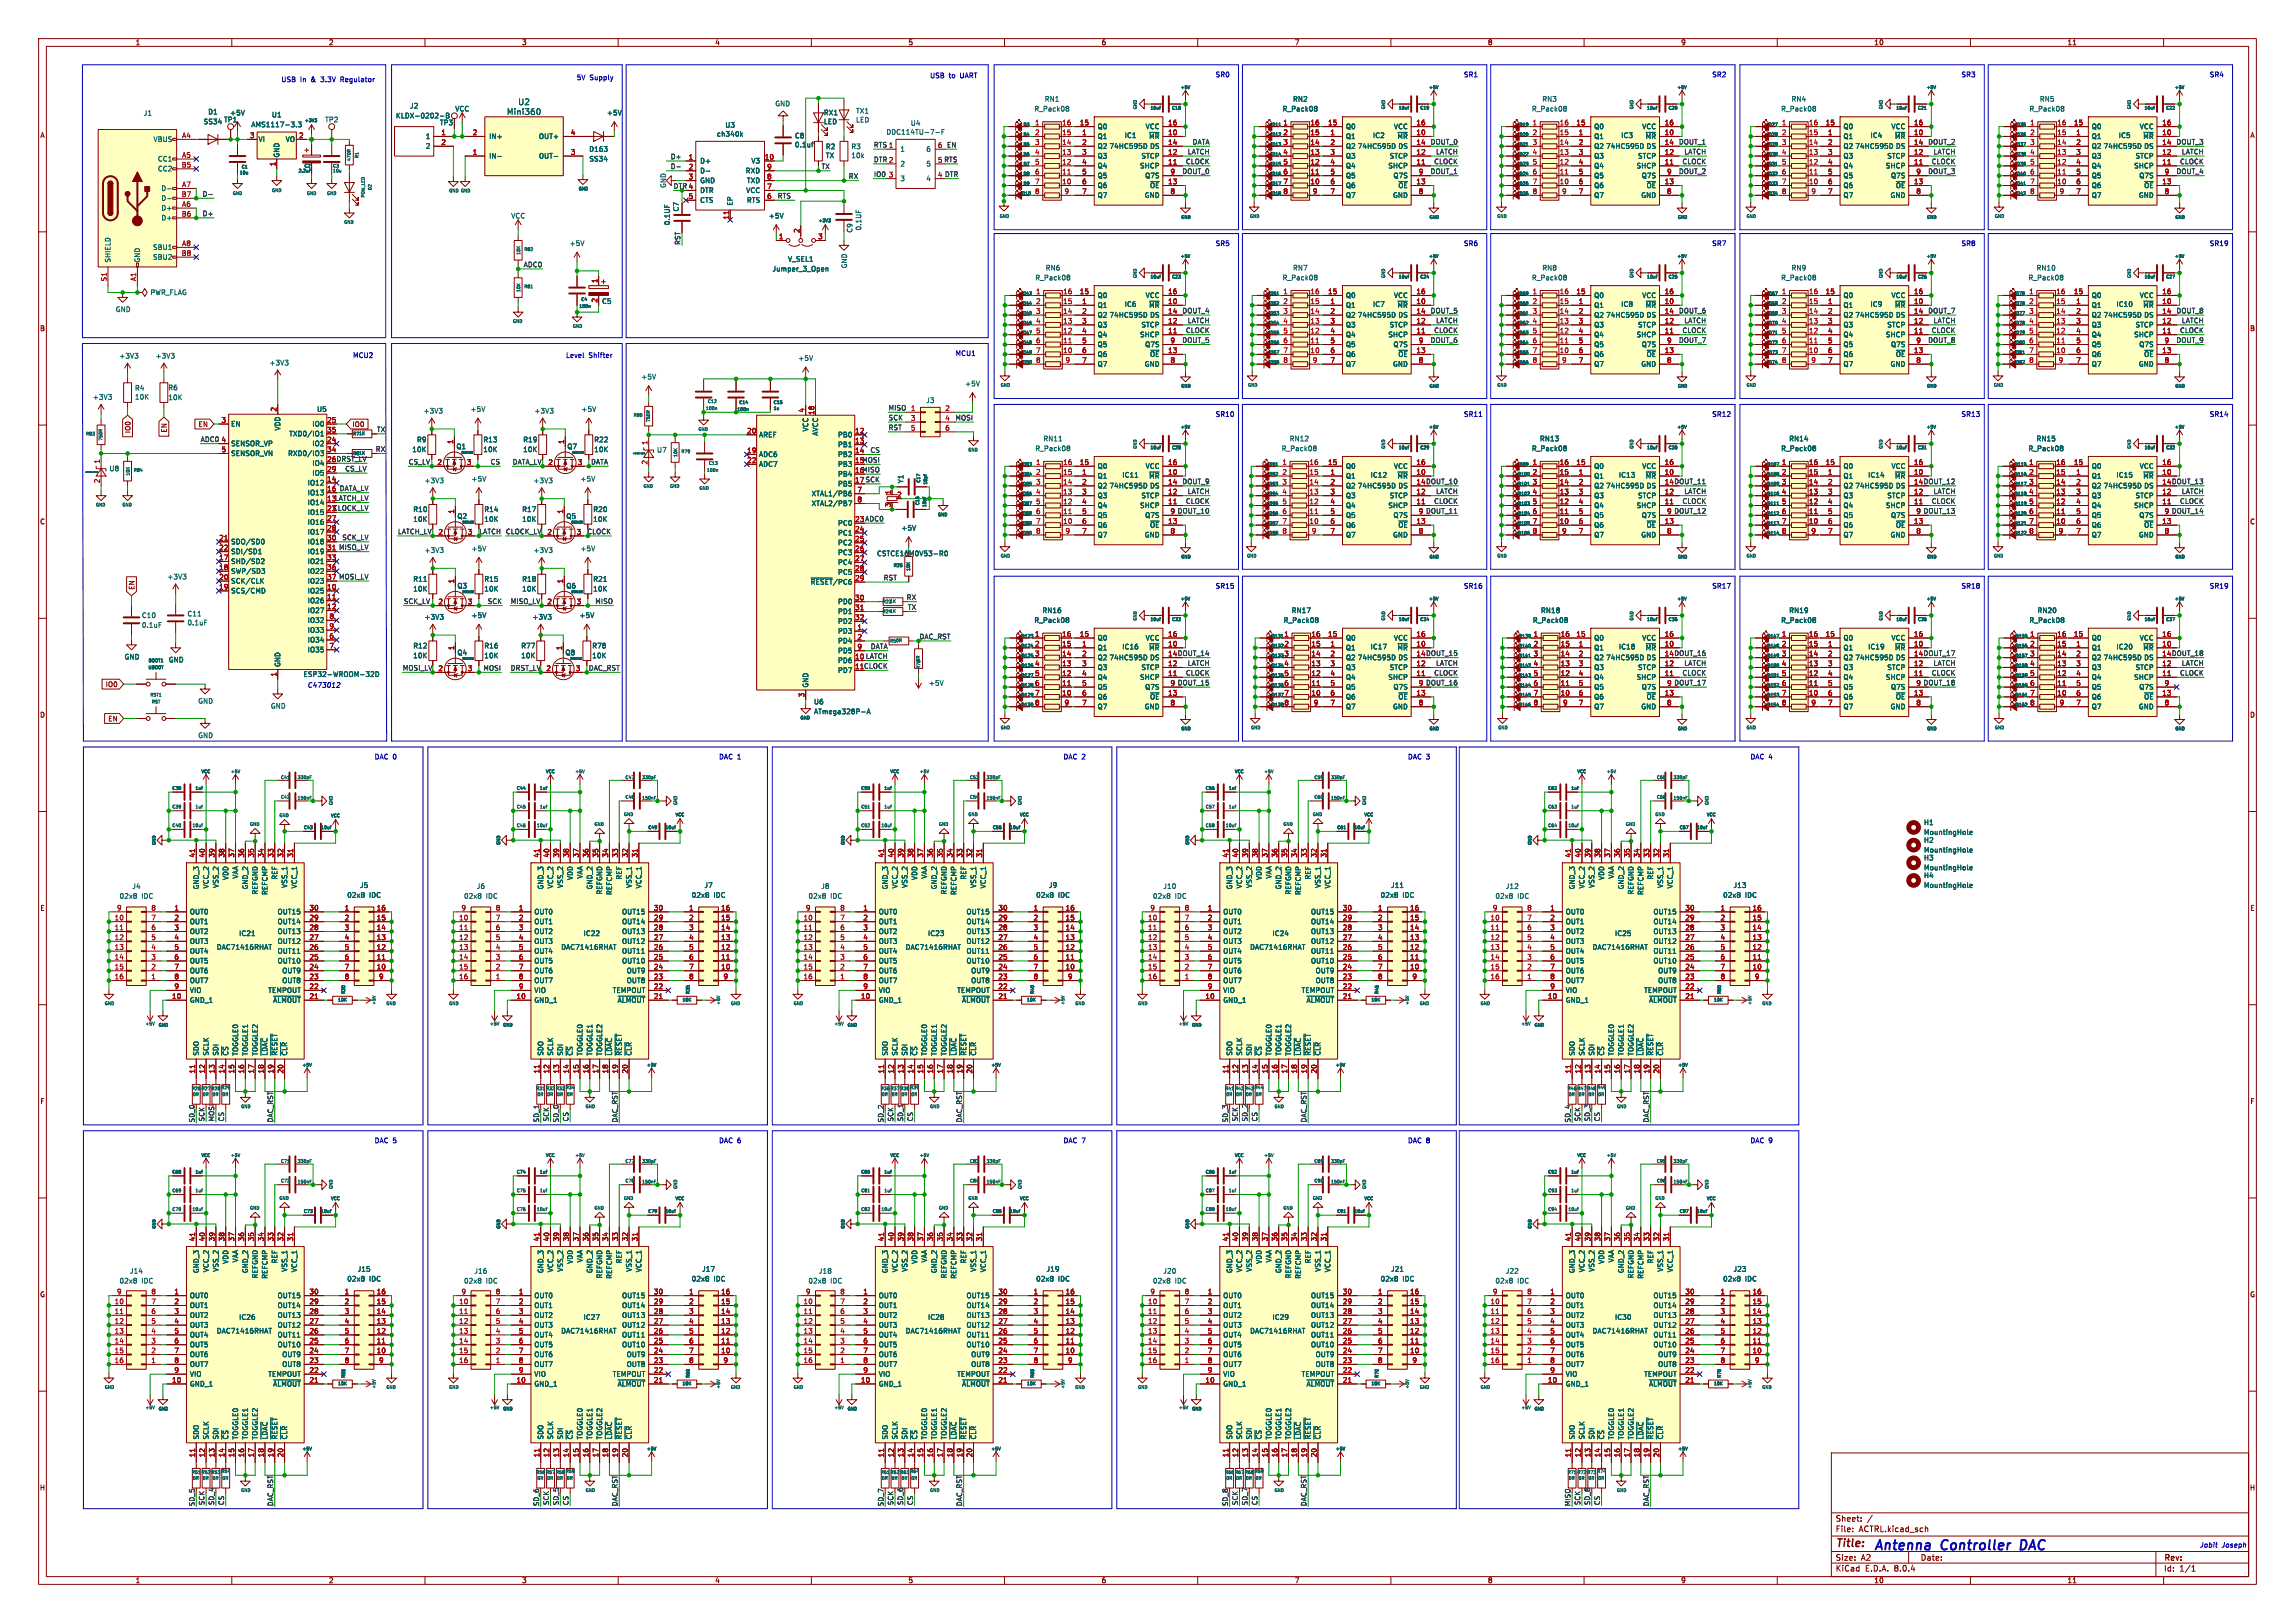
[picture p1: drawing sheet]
<svg xmlns="http://www.w3.org/2000/svg" width="594mm" height="420mm" viewBox="0 0 594 420" stroke-linecap="round" stroke-linejoin="round" font-family="sans-serif">
<defs><g id="words">
<g font-size="3.5" fill="#0000c2">
<text x="484.9" y="401.3">Antenna</text>
<text x="502.6" y="401.3">Controller</text>
<text x="524" y="401.3">DAC</text>
</g>
<text font-size="2.8" fill="#840000" x="475" y="400.9">Title:</text>
<g font-size="2.1" fill="#006464">
<text x="131.1" y="29.9">Mini360</text>
<text x="134" y="27.4">U2</text>
</g>
<g font-size="2.1" fill="#840000">
<text x="475" y="394">Sheet:</text>
<text x="475" y="396.7">File:</text>
<text x="481.1" y="396.7">ACTRL.kicad_sch</text>
<text x="475" y="406.9">KiCad</text>
<text x="475" y="404.1">Size:</text>
<text x="481.7" y="404.1">A2</text>
<text x="482.7" y="406.9">E.D.A.</text>
<text x="490.3" y="406.9">8.0.4</text>
<text x="497" y="404.1">Date:</text>
<text x="560" y="404.3">Rev:</text>
<text x="560" y="406.9">Id:</text>
<text x="564.1" y="406.9">1/1</text>
</g>
<g font-size="1.8" fill="#840000">
<text x="35" y="11.9">1</text>
<text x="85" y="11.9">2</text>
<text x="135" y="11.9">3</text>
<text x="185" y="11.9">4</text>
<text x="235" y="11.9">5</text>
<text x="285" y="11.9">6</text>
<text x="335" y="11.9">7</text>
<text x="385" y="11.9">8</text>
<text x="435" y="11.9">9</text>
<text x="485" y="11.9">10</text>
<text x="535" y="11.9">11</text>
<text x="10.3" y="35.9">A</text>
<text x="582.3" y="35.9">A</text>
<text x="10.3" y="85.9">B</text>
<text x="582.3" y="85.9">B</text>
<text x="34" y="112.2" transform="rotate(-90 34 112.2)">IO0</text>
<text x="43.4" y="112.1" transform="rotate(-90 43.4 112.1)">EN</text>
<text x="51.3" y="110.7">EN</text>
<text x="91.1" y="110.7">IO0</text>
<text x="84.5" y="119.6">26 DRST_LV</text>
<text x="221.2" y="119.9">15MOSI</text>
<text x="221.2" y="122.4">16MISO</text>
<text x="221.2" y="125">17 SCK</text>
<text x="84.5" y="129.8">13LATCH_LV</text>
<text x="10.3" y="135.9">C</text>
<text x="84.5" y="132.3">23CLOCK_LV</text>
<text x="221.2" y="135.1">23 ADC0</text>
<text x="582.3" y="135.9">C</text>
<text x="35" y="152.7" transform="rotate(-90 35 152.7)">EN</text>
<text x="84.5" y="150.1">37 MOSI_LV</text>
<text x="221.2" y="170.7">10 LATCH</text>
<text x="27.2" y="178">IO0</text>
<text x="10.3" y="185.9">D</text>
<text x="582.3" y="185.9">D</text>
<text x="27.9" y="186.9">EN</text>
<text x="10.3" y="235.9">E</text>
<text x="582.3" y="235.9">E</text>
<text x="10.3" y="285.9">F</text>
<text x="582.3" y="285.9">F</text>
<text x="10.3" y="335.9">G</text>
<text x="582.3" y="335.9">G</text>
<text x="10.2" y="385.9">H</text>
<text x="582.2" y="385.9">H</text>
<text x="35" y="409.9">1</text>
<text x="85" y="409.9">2</text>
<text x="135" y="409.9">3</text>
<text x="185" y="409.9">4</text>
<text x="235" y="409.9">5</text>
<text x="285" y="409.9">6</text>
<text x="335" y="409.9">7</text>
<text x="385" y="409.9">8</text>
<text x="435" y="409.9">9</text>
<text x="485" y="409.9">10</text>
<text x="535" y="409.9">11</text>
</g>
<g font-size="1.8" fill="#0000c2">
<text x="72.6" y="21.3">USB</text>
<text x="77.9" y="21.3">In</text>
<text x="81.2" y="21.3">&amp;</text>
<text x="84.2" y="21.3">3.3V</text>
<text x="89.8" y="21.3">Regulator</text>
<text x="149.1" y="20.8">5V</text>
<text x="152.9" y="20.8">Supply</text>
<text x="240.5" y="20.3">USB</text>
<text x="245.8" y="20.3">to</text>
<text x="249.2" y="20.3">UART</text>
<text x="314.5" y="20.1">SR0</text>
<text x="378.7" y="20.1">SR1</text>
<text x="443" y="20.1">SR2</text>
<text x="507.5" y="20.1">SR3</text>
<text x="571.8" y="20.1">SR4</text>
<text x="314.5" y="63.8">SR5</text>
<text x="378.7" y="63.8">SR6</text>
<text x="443" y="63.8">SR7</text>
<text x="507.5" y="63.8">SR8</text>
<text x="571.8" y="63.8">SR19</text>
<text x="91.2" y="92.7">MCU2</text>
<text x="146.3" y="92.7">Level</text>
<text x="152.6" y="92.7">Shifter</text>
<text x="247.1" y="92.2">MCU1</text>
<text x="314.5" y="108">SR10</text>
<text x="378.7" y="108">SR11</text>
<text x="443" y="108">SR12</text>
<text x="507.5" y="108">SR13</text>
<text x="571.8" y="108">SR14</text>
<text x="314.5" y="152.4">SR15</text>
<text x="378.7" y="152.4">SR16</text>
<text x="443" y="152.4">SR17</text>
<text x="507.5" y="152.4">SR18</text>
<text x="571.8" y="152.4">SR19</text>
<text x="79.5" y="178.1">C473012</text>
<text x="96.8" y="196.6">DAC</text>
<text x="101.9" y="196.6">0</text>
<text x="185.9" y="196.6">DAC</text>
<text x="191" y="196.6">1</text>
<text x="275.1" y="196.6">DAC</text>
<text x="280.2" y="196.6">2</text>
<text x="364.2" y="196.6">DAC</text>
<text x="369.3" y="196.6">3</text>
<text x="452.9" y="196.6">DAC</text>
<text x="458" y="196.6">4</text>
<text x="96.8" y="295.9">DAC</text>
<text x="101.9" y="295.9">5</text>
<text x="185.9" y="295.9">DAC</text>
<text x="191" y="295.9">6</text>
<text x="275.1" y="295.9">DAC</text>
<text x="280.2" y="295.9">7</text>
<text x="364.2" y="295.9">DAC</text>
<text x="369.3" y="295.9">8</text>
<text x="452.9" y="295.9">DAC</text>
<text x="458" y="295.9">9</text>
<text x="569.2" y="400.6">Jobit</text>
<text x="575.3" y="400.6">Joseph</text>
</g>
<g font-size="1.8" fill="#006464">
<text x="53.8" y="29.8">D1</text>
<text x="106" y="28.3">J2</text>
<text x="117.7" y="29.1">VCC</text>
<text x="200.5" y="27.7">GND</text>
<text x="221.4" y="29.6">TX1</text>
<text x="267.6" y="29.1">R_Pack08</text>
<text x="270.3" y="26.5">RN1</text>
<text x="331.9" y="29.1">R_Pack08</text>
<text x="334.5" y="26.5">RN2</text>
<text x="396.4" y="29.1">R_Pack08</text>
<text x="399.1" y="26.5">RN3</text>
<text x="460.9" y="29.1">R_Pack08</text>
<text x="463.6" y="26.5">RN4</text>
<text x="525.1" y="29.1">R_Pack08</text>
<text x="527.8" y="26.5">RN5</text>
<text x="37.1" y="30.1">J1</text>
<text x="52.6" y="32.4">SS34</text>
<text x="57.9" y="31.9">TP1</text>
<text x="59.4" y="30.1">+5V</text>
<text x="64.9" y="33.1">AMS1117-3.3</text>
<text x="70.3" y="30.6">U1</text>
<text x="84" y="31.9">TP2</text>
<text x="102.4" y="30.8">KLDX-0202-B</text>
<text x="113.7" y="32.6">TP3</text>
<text x="157" y="30.1">+5V</text>
<text x="185.4" y="35.6">ch340k</text>
<text x="187.6" y="33.2">U3</text>
<text x="213.1" y="32.4">LED</text>
<text x="213.1" y="30">RX1</text>
<text x="221.4" y="31.9">LED</text>
<text x="229.3" y="35.1">DDC114TU-7-F</text>
<text x="235.6" y="32.7">U4</text>
<text x="284" y="33.6">Q0</text>
<text x="291" y="35.9">IC1</text>
<text x="296.4" y="33.6">VCC</text>
<text x="332" y="35.1">2</text>
<text x="348.2" y="33.6">Q0</text>
<text x="355.2" y="35.9">IC2</text>
<text x="360.7" y="33.6">VCC</text>
<text x="412.5" y="33.6">Q0</text>
<text x="419.5" y="35.9">IC3</text>
<text x="424.9" y="33.6">VCC</text>
<text x="477" y="33.6">Q0</text>
<text x="484" y="35.9">IC4</text>
<text x="489.4" y="33.6">VCC</text>
<text x="541.3" y="33.6">Q0</text>
<text x="548.3" y="35.9">IC5</text>
<text x="553.7" y="33.6">VCC</text>
<text x="39.6" y="36.9">VBUS</text>
<text x="66.8" y="36.9">VI</text>
<text x="72.5" y="40.9" transform="rotate(-90 72.5 40.9)">GND</text>
<text x="73.8" y="36.9">VO</text>
<text x="110.1" y="36.2">1</text>
<text x="110.1" y="38.7">2</text>
<text x="126.5" y="41.2">IN-</text>
<text x="126.5" y="36.2">IN+</text>
<text x="139.4" y="41.2">OUT-</text>
<text x="139.4" y="36.2">OUT+</text>
<text x="152.4" y="39.5">D163</text>
<text x="205.6" y="36">C8</text>
<text x="205.6" y="38.3">0.1uf</text>
<text x="213.6" y="38.8">R2</text>
<text x="213.6" y="41.1">TX</text>
<text x="220.2" y="38.8">R3</text>
<text x="220.2" y="41.1">10k</text>
<text x="232.9" y="39.5">1</text>
<text x="239.6" y="39.5">6</text>
<text x="284" y="36.2">Q1</text>
<text x="284" y="38.7">Q2</text>
<text x="284" y="41.2">Q3</text>
<text x="287" y="38.7">74HC595D</text>
<text x="295.3" y="41.2">STCP</text>
<text x="297.3" y="36.2">~{MR}</text>
<text x="297.5" y="38.7">DS</text>
<text x="348.2" y="36.2">Q1</text>
<text x="348.2" y="38.7">Q2</text>
<text x="348.2" y="41.2">Q3</text>
<text x="351.3" y="38.7">74HC595D</text>
<text x="359.6" y="41.2">STCP</text>
<text x="361.6" y="36.2">~{MR}</text>
<text x="361.8" y="38.7">DS</text>
<text x="412.5" y="36.2">Q1</text>
<text x="412.5" y="38.7">Q2</text>
<text x="412.5" y="41.2">Q3</text>
<text x="415.6" y="38.7">74HC595D</text>
<text x="423.8" y="41.2">STCP</text>
<text x="425.8" y="36.2">~{MR}</text>
<text x="426.1" y="38.7">DS</text>
<text x="477" y="36.2">Q1</text>
<text x="477" y="38.7">Q2</text>
<text x="477" y="41.2">Q3</text>
<text x="480.1" y="38.7">74HC595D</text>
<text x="488.3" y="41.2">STCP</text>
<text x="490.3" y="36.2">~{MR}</text>
<text x="490.6" y="38.7">DS</text>
<text x="541.3" y="36.2">Q1</text>
<text x="541.3" y="38.7">Q2</text>
<text x="541.3" y="41.2">Q3</text>
<text x="544.3" y="38.7">74HC595D</text>
<text x="552.6" y="41.2">STCP</text>
<text x="554.6" y="36.2">~{MR}</text>
<text x="554.8" y="38.7">DS</text>
<text x="40.8" y="42">CC1</text>
<text x="40.8" y="44.6">CC2</text>
<text x="152.4" y="42">SS34</text>
<text x="181.1" y="42.5">D+</text>
<text x="181.1" y="45.1">D-</text>
<text x="181.1" y="47.6">GND</text>
<text x="192.9" y="45.1">RXD</text>
<text x="193.2" y="47.6">TXD</text>
<text x="194.3" y="42.5">V3</text>
<text x="232.9" y="43.3">2</text>
<text x="232.9" y="47.1">3</text>
<text x="239.6" y="47.1">4</text>
<text x="239.6" y="43.3">5</text>
<text x="284" y="43.8">Q4</text>
<text x="284" y="46.3">Q5</text>
<text x="294.9" y="43.8">SHCP</text>
<text x="296.3" y="46.3">Q7S</text>
<text x="348.2" y="43.8">Q4</text>
<text x="348.2" y="46.3">Q5</text>
<text x="359.2" y="43.8">SHCP</text>
<text x="360.5" y="46.3">Q7S</text>
<text x="412.5" y="43.8">Q4</text>
<text x="412.5" y="46.3">Q5</text>
<text x="423.5" y="43.8">SHCP</text>
<text x="424.8" y="46.3">Q7S</text>
<text x="477" y="43.8">Q4</text>
<text x="477" y="46.3">Q5</text>
<text x="488" y="43.8">SHCP</text>
<text x="489.3" y="46.3">Q7S</text>
<text x="541.3" y="43.8">Q4</text>
<text x="541.3" y="46.3">Q5</text>
<text x="552.2" y="43.8">SHCP</text>
<text x="553.6" y="46.3">Q7S</text>
<text x="41.7" y="49.6">D-</text>
<text x="41.7" y="52.2">D-</text>
<text x="172.6" y="48.8" transform="rotate(-90 172.6 48.8)">GND</text>
<text x="181.1" y="50.1">DTR</text>
<text x="181.1" y="52.7">CTS</text>
<text x="189.8" y="53.3" transform="rotate(-90 189.8 53.3)">EP</text>
<text x="193" y="50.1">VCC</text>
<text x="193.2" y="52.7">RTS</text>
<text x="284" y="48.9">Q6</text>
<text x="284" y="51.4">Q7</text>
<text x="296.2" y="51.4">GND</text>
<text x="297.5" y="48.9">~{OE}</text>
<text x="348.2" y="48.9">Q6</text>
<text x="348.2" y="51.4">Q7</text>
<text x="360.4" y="51.4">GND</text>
<text x="361.8" y="48.9">~{OE}</text>
<text x="412.5" y="48.9">Q6</text>
<text x="412.5" y="51.4">Q7</text>
<text x="424.7" y="51.4">GND</text>
<text x="426.1" y="48.9">~{OE}</text>
<text x="477" y="48.9">Q6</text>
<text x="477" y="51.4">Q7</text>
<text x="489.2" y="51.4">GND</text>
<text x="490.6" y="48.9">~{OE}</text>
<text x="541.3" y="48.9">Q6</text>
<text x="541.3" y="51.4">Q7</text>
<text x="553.5" y="51.4">GND</text>
<text x="554.8" y="48.9">~{OE}</text>
<text x="41.7" y="54.7">D+</text>
<text x="41.7" y="57.3">D+</text>
<text x="132.2" y="56.7">VCC</text>
<text x="173.6" y="58.4" transform="rotate(-90 173.6 58.4)">0.1UF</text>
<text x="175.9" y="54.9" transform="rotate(-90 175.9 54.9)">C7</text>
<text x="198.9" y="56.7">+5V</text>
<text x="223.1" y="59.8" transform="rotate(-90 223.1 59.8)">0.1UF</text>
<text x="39.5" y="64.9">SBU1</text>
<text x="147.3" y="63.9">+5V</text>
<text x="220.8" y="60.4" transform="rotate(-90 220.8 60.4)">C9</text>
<text x="28.8" y="68.1" transform="rotate(-90 28.8 68.1)">SHIELD</text>
<text x="36.4" y="68.1" transform="rotate(-90 36.4 68.1)">GND</text>
<text x="39.5" y="67.4">SBU2</text>
<text x="199.8" y="70.5">Jumper_3_Open</text>
<text x="203.8" y="67.9">V_SEL1</text>
<text x="219.4" y="69.6" transform="rotate(-90 219.4 69.6)">GND</text>
<text x="270.5" y="70.2">RN6</text>
<text x="334.5" y="70.2">RN7</text>
<text x="399.1" y="70.2">RN8</text>
<text x="463.6" y="70.2">RN9</text>
<text x="527" y="70.2">RN10</text>
<text x="38.8" y="76.6">PWR_FLAG</text>
<text x="267.8" y="72.7">R_Pack08</text>
<text x="284" y="77.3">Q0</text>
<text x="296.4" y="77.3">VCC</text>
<text x="331.9" y="72.7">R_Pack08</text>
<text x="348.2" y="77.3">Q0</text>
<text x="360.7" y="77.3">VCC</text>
<text x="396.4" y="72.7">R_Pack08</text>
<text x="412.5" y="77.3">Q0</text>
<text x="424.9" y="77.3">VCC</text>
<text x="460.9" y="72.7">R_Pack08</text>
<text x="477" y="77.3">Q0</text>
<text x="489.4" y="77.3">VCC</text>
<text x="524.9" y="72.7">R_Pack08</text>
<text x="541.3" y="77.3">Q0</text>
<text x="553.7" y="77.3">VCC</text>
<text x="29.8" y="80.9">GND</text>
<text x="155.7" y="78.8">C5</text>
<text x="284" y="79.9">Q1</text>
<text x="284" y="82.4">Q2</text>
<text x="287" y="82.4">74HC595D</text>
<text x="291" y="79.6">IC6</text>
<text x="297.3" y="79.9">~{MR}</text>
<text x="297.5" y="82.4">DS</text>
<text x="348.2" y="79.9">Q1</text>
<text x="348.2" y="82.4">Q2</text>
<text x="351.3" y="82.4">74HC595D</text>
<text x="355.2" y="79.6">IC7</text>
<text x="361.6" y="79.9">~{MR}</text>
<text x="361.8" y="82.4">DS</text>
<text x="412.5" y="79.9">Q1</text>
<text x="412.5" y="82.4">Q2</text>
<text x="415.6" y="82.4">74HC595D</text>
<text x="419.5" y="79.6">IC8</text>
<text x="425.8" y="79.9">~{MR}</text>
<text x="426.1" y="82.4">DS</text>
<text x="477" y="79.9">Q1</text>
<text x="477" y="82.4">Q2</text>
<text x="480.1" y="82.4">74HC595D</text>
<text x="484" y="79.6">IC9</text>
<text x="490.3" y="79.9">~{MR}</text>
<text x="490.6" y="82.4">DS</text>
<text x="541.3" y="79.9">Q1</text>
<text x="541.3" y="82.4">Q2</text>
<text x="544.3" y="82.4">74HC595D</text>
<text x="547.7" y="79.6">IC10</text>
<text x="554.6" y="79.9">~{MR}</text>
<text x="554.8" y="82.4">DS</text>
<text x="284" y="84.9">Q3</text>
<text x="284" y="87.5">Q4</text>
<text x="294.9" y="87.5">SHCP</text>
<text x="295.3" y="84.9">STCP</text>
<text x="348.2" y="84.9">Q3</text>
<text x="348.2" y="87.5">Q4</text>
<text x="359.2" y="87.5">SHCP</text>
<text x="359.6" y="84.9">STCP</text>
<text x="412.5" y="84.9">Q3</text>
<text x="412.5" y="87.5">Q4</text>
<text x="423.5" y="87.5">SHCP</text>
<text x="423.8" y="84.9">STCP</text>
<text x="477" y="84.9">Q3</text>
<text x="477" y="87.5">Q4</text>
<text x="488" y="87.5">SHCP</text>
<text x="488.3" y="84.9">STCP</text>
<text x="541.3" y="84.9">Q3</text>
<text x="541.3" y="87.5">Q4</text>
<text x="552.2" y="87.5">SHCP</text>
<text x="552.6" y="84.9">STCP</text>
<text x="30.8" y="93">+3V3</text>
<text x="40.2" y="93">+3V3</text>
<text x="69.6" y="94.8">+3V3</text>
<text x="206.5" y="93.6">+5V</text>
<text x="284" y="90">Q5</text>
<text x="284" y="92.6">Q6</text>
<text x="284" y="95.1">Q7</text>
<text x="296.2" y="95.1">GND</text>
<text x="296.3" y="90">Q7S</text>
<text x="297.5" y="92.6">~{OE}</text>
<text x="348.2" y="90">Q5</text>
<text x="348.2" y="92.6">Q6</text>
<text x="348.2" y="95.1">Q7</text>
<text x="360.4" y="95.1">GND</text>
<text x="360.5" y="90">Q7S</text>
<text x="361.8" y="92.6">~{OE}</text>
<text x="412.5" y="90">Q5</text>
<text x="412.5" y="92.6">Q6</text>
<text x="412.5" y="95.1">Q7</text>
<text x="424.7" y="95.1">GND</text>
<text x="424.8" y="90">Q7S</text>
<text x="426.1" y="92.6">~{OE}</text>
<text x="477" y="90">Q5</text>
<text x="477" y="92.6">Q6</text>
<text x="477" y="95.1">Q7</text>
<text x="489.2" y="95.1">GND</text>
<text x="489.3" y="90">Q7S</text>
<text x="490.6" y="92.6">~{OE}</text>
<text x="541.3" y="90">Q5</text>
<text x="541.3" y="92.6">Q6</text>
<text x="541.3" y="95.1">Q7</text>
<text x="553.5" y="95.1">GND</text>
<text x="553.6" y="90">Q7S</text>
<text x="554.8" y="92.6">~{OE}</text>
<text x="34.8" y="101.3">R4</text>
<text x="43.4" y="101.2">R6</text>
<text x="165.9" y="98.4">+5V</text>
<text x="249.7" y="100.2">+5V</text>
<text x="23.9" y="103.7">+3V3</text>
<text x="34.8" y="103.6">10K</text>
<text x="43.4" y="103.7">10K</text>
<text x="81.9" y="106.8">U5</text>
<text x="109.5" y="107.2">+3V3</text>
<text x="121.7" y="106.8">+5V</text>
<text x="138.2" y="107.2">+3V3</text>
<text x="150.4" y="106.8">+5V</text>
<text x="239.6" y="104.5">J3</text>
<text x="59.7" y="110.6">EN</text>
<text x="72.7" y="111.5" transform="rotate(-90 72.7 111.5)">VDD</text>
<text x="74.7" y="113.1">TXD0/IO1</text>
<text x="80.7" y="110.6">IO0</text>
<text x="196.3" y="113.4">AREF</text>
<text x="209.4" y="111.8" transform="rotate(-90 209.4 111.8)">VCC</text>
<text x="211.9" y="112.9" transform="rotate(-90 211.9 112.9)">AVCC</text>
<text x="216.8" y="113.4">PB0</text>
<text x="59.7" y="115.7">SENSOR_VP</text>
<text x="59.7" y="118.2">SENSOR_VN</text>
<text x="74.4" y="118.2">RXD0/IO3</text>
<text x="80.7" y="115.7">IO2</text>
<text x="106.6" y="117.2">10K</text>
<text x="107.8" y="114.7">R9</text>
<text x="118" y="116.4">Q1</text>
<text x="125" y="114.7">R13</text>
<text x="125" y="117.2">10K</text>
<text x="135.3" y="114.7">R19</text>
<text x="135.3" y="117.2">10K</text>
<text x="146.7" y="116.4">Q7</text>
<text x="153.7" y="114.7">R22</text>
<text x="153.7" y="117.2">10K</text>
<text x="169.9" y="117.3">U7</text>
<text x="196.3" y="118.5">ADC6</text>
<text x="216.8" y="115.9">PB1</text>
<text x="216.8" y="118.5">PB2</text>
<text x="267.8" y="116.9">R_Pack08</text>
<text x="269.9" y="114.4">RN11</text>
<text x="331.6" y="116.9">R_Pack08</text>
<text x="333.7" y="114.4">RN12</text>
<text x="396.4" y="116.9">R_Pack08</text>
<text x="398.5" y="114.4">RN13</text>
<text x="460.9" y="116.9">R_Pack08</text>
<text x="463" y="114.4">RN14</text>
<text x="524.9" y="116.9">R_Pack08</text>
<text x="527" y="114.4">RN15</text>
<text x="28.2" y="122.1">U8</text>
<text x="79.5" y="125.8">IO12</text>
<text x="80.7" y="120.8">IO4</text>
<text x="80.7" y="123.3">IO5</text>
<text x="109.8" y="125.2">+3V3</text>
<text x="121.9" y="124.8">+5V</text>
<text x="137.9" y="125.2">+3V3</text>
<text x="150.1" y="124.8">+5V</text>
<text x="196.3" y="121">ADC7</text>
<text x="216.8" y="121">PB3</text>
<text x="216.8" y="123.5">PB4</text>
<text x="234" y="125.2" transform="rotate(-90 234 125.2)">Y1</text>
<text x="284" y="124.1">Q1</text>
<text x="284" y="121.5">Q0</text>
<text x="290.4" y="123.8">IC11</text>
<text x="296.4" y="121.5">VCC</text>
<text x="297.3" y="124.1">~{MR}</text>
<text x="348.2" y="124.1">Q1</text>
<text x="348.2" y="121.5">Q0</text>
<text x="354.6" y="123.8">IC12</text>
<text x="360.7" y="121.5">VCC</text>
<text x="361.6" y="124.1">~{MR}</text>
<text x="412.5" y="124.1">Q1</text>
<text x="412.5" y="121.5">Q0</text>
<text x="418.9" y="123.8">IC13</text>
<text x="424.9" y="121.5">VCC</text>
<text x="425.8" y="124.1">~{MR}</text>
<text x="477" y="124.1">Q1</text>
<text x="477" y="121.5">Q0</text>
<text x="483.4" y="123.8">IC14</text>
<text x="489.4" y="121.5">VCC</text>
<text x="490.3" y="124.1">~{MR}</text>
<text x="541.3" y="124.1">Q1</text>
<text x="541.3" y="121.5">Q0</text>
<text x="547.7" y="123.8">IC15</text>
<text x="553.7" y="121.5">VCC</text>
<text x="554.6" y="124.1">~{MR}</text>
<text x="79.5" y="130.9">IO14</text>
<text x="79.5" y="128.4">IO13</text>
<text x="209.9" y="128.6">XTAL1/PB6</text>
<text x="209.9" y="131.2">XTAL2/PB7</text>
<text x="216.8" y="126.1">PB5</text>
<text x="284" y="126.6">Q2</text>
<text x="284" y="129.1">Q3</text>
<text x="284" y="131.7">Q4</text>
<text x="287" y="126.6">74HC595D</text>
<text x="294.9" y="131.7">SHCP</text>
<text x="295.3" y="129.1">STCP</text>
<text x="297.5" y="126.6">DS</text>
<text x="348.2" y="126.6">Q2</text>
<text x="348.2" y="129.1">Q3</text>
<text x="348.2" y="131.7">Q4</text>
<text x="351.3" y="126.6">74HC595D</text>
<text x="359.2" y="131.7">SHCP</text>
<text x="359.6" y="129.1">STCP</text>
<text x="361.8" y="126.6">DS</text>
<text x="412.5" y="126.6">Q2</text>
<text x="412.5" y="129.1">Q3</text>
<text x="412.5" y="131.7">Q4</text>
<text x="415.6" y="126.6">74HC595D</text>
<text x="423.5" y="131.7">SHCP</text>
<text x="423.8" y="129.1">STCP</text>
<text x="426.1" y="126.6">DS</text>
<text x="477" y="126.6">Q2</text>
<text x="477" y="129.1">Q3</text>
<text x="477" y="131.7">Q4</text>
<text x="480.1" y="126.6">74HC595D</text>
<text x="488" y="131.7">SHCP</text>
<text x="488.3" y="129.1">STCP</text>
<text x="490.6" y="126.6">DS</text>
<text x="541.3" y="126.6">Q2</text>
<text x="541.3" y="129.1">Q3</text>
<text x="541.3" y="131.7">Q4</text>
<text x="544.3" y="126.6">74HC595D</text>
<text x="552.2" y="131.7">SHCP</text>
<text x="552.6" y="129.1">STCP</text>
<text x="554.8" y="126.6">DS</text>
<text x="79.5" y="133.5">IO15</text>
<text x="79.5" y="136">IO16</text>
<text x="106.8" y="132.7">R10</text>
<text x="106.8" y="135.2">10K</text>
<text x="118.3" y="134.5">Q2</text>
<text x="125.2" y="132.7">R14</text>
<text x="125.2" y="135.2">10K</text>
<text x="135" y="132.7">R17</text>
<text x="135" y="135.2">10K</text>
<text x="146.5" y="134.5">Q5</text>
<text x="153.4" y="132.7">R20</text>
<text x="153.4" y="135.2">10K</text>
<text x="216.8" y="136.2">PC0</text>
<text x="233.2" y="137.5">+5V</text>
<text x="284" y="134.2">Q5</text>
<text x="284" y="136.8">Q6</text>
<text x="296.3" y="134.2">Q7S</text>
<text x="297.5" y="136.8">~{OE}</text>
<text x="348.2" y="134.2">Q5</text>
<text x="348.2" y="136.8">Q6</text>
<text x="360.5" y="134.2">Q7S</text>
<text x="361.8" y="136.8">~{OE}</text>
<text x="412.5" y="134.2">Q5</text>
<text x="412.5" y="136.8">Q6</text>
<text x="424.8" y="134.2">Q7S</text>
<text x="426.1" y="136.8">~{OE}</text>
<text x="477" y="134.2">Q5</text>
<text x="477" y="136.8">Q6</text>
<text x="489.3" y="134.2">Q7S</text>
<text x="490.6" y="136.8">~{OE}</text>
<text x="541.3" y="134.2">Q5</text>
<text x="541.3" y="136.8">Q6</text>
<text x="553.6" y="134.2">Q7S</text>
<text x="554.8" y="136.8">~{OE}</text>
<text x="59.7" y="141.1">SDO/SD0</text>
<text x="59.7" y="143.6">SDI/SD1</text>
<text x="79.5" y="138.5">IO17</text>
<text x="79.5" y="141.1">IO18</text>
<text x="79.5" y="143.6">IO19</text>
<text x="109.8" y="143.3">+3V3</text>
<text x="121.9" y="142.8">+5V</text>
<text x="137.9" y="143.3">+3V3</text>
<text x="150.1" y="142.8">+5V</text>
<text x="216.8" y="138.8">PC1</text>
<text x="216.8" y="141.3">PC2</text>
<text x="216.8" y="143.9">PC3</text>
<text x="284" y="139.3">Q7</text>
<text x="296.2" y="139.3">GND</text>
<text x="348.2" y="139.3">Q7</text>
<text x="360.4" y="139.3">GND</text>
<text x="412.5" y="139.3">Q7</text>
<text x="424.7" y="139.3">GND</text>
<text x="477" y="139.3">Q7</text>
<text x="489.2" y="139.3">GND</text>
<text x="541.3" y="139.3">Q7</text>
<text x="553.5" y="139.3">GND</text>
<text x="59.7" y="146.2">SHD/SD2</text>
<text x="59.7" y="148.7">SWP/SD3</text>
<text x="79.5" y="146.2">IO21</text>
<text x="79.5" y="148.7">IO22</text>
<text x="216.8" y="146.4">PC4</text>
<text x="216.8" y="148.9">PC5</text>
<text x="226.9" y="144.1">CSTCE16M0V53-R0</text>
<text x="43.2" y="150.1">+3V3</text>
<text x="59.7" y="153.8">SCS/CMD</text>
<text x="59.7" y="151.2">SCK/CLK</text>
<text x="79.5" y="153.8">IO25</text>
<text x="79.5" y="151.2">IO23</text>
<text x="106.8" y="150.7">R11</text>
<text x="106.8" y="153.3">10K</text>
<text x="118.3" y="152.5">Q3</text>
<text x="125.2" y="150.7">R15</text>
<text x="125.2" y="153.3">10K</text>
<text x="135" y="150.7">R18</text>
<text x="135" y="153.3">10K</text>
<text x="146.5" y="152.5">Q6</text>
<text x="153.4" y="150.7">R21</text>
<text x="153.4" y="153.3">10K</text>
<text x="209.7" y="151.5">~{RESET}/PC6</text>
<text x="36.6" y="160.1">C10</text>
<text x="48.4" y="159.7">C11</text>
<text x="79.5" y="156.3">IO26</text>
<text x="79.5" y="158.9">IO27</text>
<text x="79.5" y="161.4">IO32</text>
<text x="109.8" y="160.6">+3V3</text>
<text x="121.9" y="160.1">+5V</text>
<text x="137.7" y="160.6">+3V3</text>
<text x="149.9" y="160.1">+5V</text>
<text x="216.8" y="156.6">PD0</text>
<text x="216.8" y="159.1">PD1</text>
<text x="216.8" y="161.6">PD2</text>
<text x="267.6" y="161.4">R_Pack08</text>
<text x="269.7" y="158.9">RN16</text>
<text x="332.1" y="161.4">R_Pack08</text>
<text x="334.2" y="158.9">RN17</text>
<text x="396.6" y="161.4">R_Pack08</text>
<text x="398.7" y="158.9">RN18</text>
<text x="460.9" y="161.4">R_Pack08</text>
<text x="463" y="158.9">RN19</text>
<text x="525.1" y="161.4">R_Pack08</text>
<text x="527.2" y="158.9">RN20</text>
<text x="36.6" y="162.7">0.1uF</text>
<text x="48.4" y="162">0.1uF</text>
<text x="79.5" y="166.5">IO34</text>
<text x="79.5" y="163.9">IO33</text>
<text x="106.8" y="168">R12</text>
<text x="125.2" y="168">R16</text>
<text x="134.8" y="168">R77</text>
<text x="153.2" y="168">R78</text>
<text x="216.8" y="164.2">PD3</text>
<text x="216.8" y="166.7">PD4</text>
<text x="267.8" y="167.4">2</text>
<text x="284" y="166">Q0</text>
<text x="296.4" y="166">VCC</text>
<text x="332.3" y="164.8">1</text>
<text x="332.3" y="167.4">2</text>
<text x="348.2" y="166">Q0</text>
<text x="360.7" y="166">VCC</text>
<text x="412.5" y="166">Q0</text>
<text x="424.9" y="166">VCC</text>
<text x="477" y="166">Q0</text>
<text x="489.4" y="166">VCC</text>
<text x="541.3" y="166">Q0</text>
<text x="553.7" y="166">VCC</text>
<text x="32.1" y="170.9">GND</text>
<text x="43.6" y="171.6">GND</text>
<text x="72.7" y="172.7" transform="rotate(-90 72.7 172.7)">GND</text>
<text x="79.5" y="169">IO35</text>
<text x="106.8" y="170.5">10K</text>
<text x="118.3" y="169.8">Q4</text>
<text x="125.2" y="170.5">10K</text>
<text x="134.8" y="170.5">10K</text>
<text x="146.2" y="169.8">Q8</text>
<text x="153.2" y="170.5">10K</text>
<text x="216.8" y="171.8">PD6</text>
<text x="216.8" y="169.3">PD5</text>
<text x="267.8" y="169.9">3</text>
<text x="267.8" y="172.5">4</text>
<text x="284" y="168.5">Q1</text>
<text x="284" y="171">Q2</text>
<text x="284" y="173.6">Q3</text>
<text x="287" y="171">74HC595D</text>
<text x="290.4" y="168.2">IC16</text>
<text x="295.3" y="173.6">STCP</text>
<text x="297.3" y="168.5">~{MR}</text>
<text x="297.5" y="171">DS</text>
<text x="332.3" y="169.9">3</text>
<text x="332.3" y="172.5">4</text>
<text x="348.2" y="168.5">Q1</text>
<text x="348.2" y="171">Q2</text>
<text x="348.2" y="173.6">Q3</text>
<text x="351.3" y="171">74HC595D</text>
<text x="354.6" y="168.2">IC17</text>
<text x="359.6" y="173.6">STCP</text>
<text x="361.6" y="168.5">~{MR}</text>
<text x="361.8" y="171">DS</text>
<text x="412.5" y="168.5">Q1</text>
<text x="412.5" y="171">Q2</text>
<text x="412.5" y="173.6">Q3</text>
<text x="415.6" y="171">74HC595D</text>
<text x="418.9" y="168.2">IC18</text>
<text x="423.8" y="173.6">STCP</text>
<text x="425.8" y="168.5">~{MR}</text>
<text x="426.1" y="171">DS</text>
<text x="477" y="168.5">Q1</text>
<text x="477" y="171">Q2</text>
<text x="477" y="173.6">Q3</text>
<text x="480.1" y="171">74HC595D</text>
<text x="483.4" y="168.2">IC19</text>
<text x="488.3" y="173.6">STCP</text>
<text x="490.3" y="168.5">~{MR}</text>
<text x="490.6" y="171">DS</text>
<text x="541.3" y="168.5">Q1</text>
<text x="541.3" y="171">Q2</text>
<text x="541.3" y="173.6">Q3</text>
<text x="544.3" y="171">74HC595D</text>
<text x="547.7" y="168.2">IC20</text>
<text x="552.6" y="173.6">STCP</text>
<text x="554.6" y="168.5">~{MR}</text>
<text x="554.8" y="171">DS</text>
<text x="78.4" y="175.4">ESP32-WROOM-32D</text>
<text x="209.4" y="178.1" transform="rotate(-90 209.4 178.1)">GND</text>
<text x="216.8" y="174.3">PD7</text>
<text x="240.3" y="177.6">+5V</text>
<text x="267.8" y="177.5">6</text>
<text x="284" y="176.1">Q4</text>
<text x="284" y="178.7">Q5</text>
<text x="294.9" y="176.1">SHCP</text>
<text x="296.3" y="178.7">Q7S</text>
<text x="348.2" y="176.1">Q4</text>
<text x="348.2" y="178.7">Q5</text>
<text x="359.2" y="176.1">SHCP</text>
<text x="360.5" y="178.7">Q7S</text>
<text x="412.5" y="176.1">Q4</text>
<text x="412.5" y="178.7">Q5</text>
<text x="423.5" y="176.1">SHCP</text>
<text x="424.8" y="178.7">Q7S</text>
<text x="477" y="176.1">Q4</text>
<text x="477" y="178.7">Q5</text>
<text x="488" y="176.1">SHCP</text>
<text x="489.3" y="178.7">Q7S</text>
<text x="541.3" y="176.1">Q4</text>
<text x="541.3" y="178.7">Q5</text>
<text x="552.2" y="176.1">SHCP</text>
<text x="553.6" y="178.7">Q7S</text>
<text x="51.2" y="182.3">GND</text>
<text x="70" y="183.6">GND</text>
<text x="210.6" y="182.5">U6</text>
<text x="210.6" y="185">ATmega328P-A</text>
<text x="267.8" y="180.1">7</text>
<text x="267.8" y="182.6">8</text>
<text x="284" y="181.2">Q6</text>
<text x="284" y="183.7">Q7</text>
<text x="296.2" y="183.7">GND</text>
<text x="297.5" y="181.2">~{OE}</text>
<text x="348.2" y="181.2">Q6</text>
<text x="348.2" y="183.7">Q7</text>
<text x="360.4" y="183.7">GND</text>
<text x="361.8" y="181.2">~{OE}</text>
<text x="412.5" y="181.2">Q6</text>
<text x="412.5" y="183.7">Q7</text>
<text x="424.7" y="183.7">GND</text>
<text x="426.1" y="181.2">~{OE}</text>
<text x="477" y="181.2">Q6</text>
<text x="477" y="183.7">Q7</text>
<text x="489.2" y="183.7">GND</text>
<text x="490.6" y="181.2">~{OE}</text>
<text x="541.3" y="181.2">Q6</text>
<text x="541.3" y="183.7">Q7</text>
<text x="553.5" y="183.7">GND</text>
<text x="554.8" y="181.2">~{OE}</text>
<text x="51.2" y="191.2">GND</text>
<text x="497.9" y="213.7">H1</text>
<text x="497.9" y="218.3">H2</text>
<text x="497.9" y="220.8">MountingHole</text>
<text x="497.9" y="216.3">MountingHole</text>
<text x="59.3" y="227.9" transform="rotate(-90 59.3 227.9)">VDD</text>
<text x="61.8" y="227.5" transform="rotate(-90 61.8 227.5)">VAA</text>
<text x="72" y="227.7" transform="rotate(-90 72 227.7)">REF</text>
<text x="148.4" y="227.9" transform="rotate(-90 148.4 227.9)">VDD</text>
<text x="151" y="227.5" transform="rotate(-90 151 227.5)">VAA</text>
<text x="161.1" y="227.7" transform="rotate(-90 161.1 227.7)">REF</text>
<text x="237.6" y="227.9" transform="rotate(-90 237.6 227.9)">VDD</text>
<text x="240.1" y="227.5" transform="rotate(-90 240.1 227.5)">VAA</text>
<text x="250.3" y="227.7" transform="rotate(-90 250.3 227.7)">REF</text>
<text x="326.7" y="227.9" transform="rotate(-90 326.7 227.9)">VDD</text>
<text x="329.3" y="227.5" transform="rotate(-90 329.3 227.5)">VAA</text>
<text x="339.4" y="227.7" transform="rotate(-90 339.4 227.7)">REF</text>
<text x="415.4" y="227.9" transform="rotate(-90 415.4 227.9)">VDD</text>
<text x="417.9" y="227.5" transform="rotate(-90 417.9 227.5)">VAA</text>
<text x="428.1" y="227.7" transform="rotate(-90 428.1 227.7)">REF</text>
<text x="497.9" y="222.9">H3</text>
<text x="497.9" y="225.4">MountingHole</text>
<text x="497.9" y="227.4">H4</text>
<text x="30.8" y="232.8">02x8</text>
<text x="34.1" y="230.2">J4</text>
<text x="36.6" y="232.8">IDC</text>
<text x="51.7" y="230.3" transform="rotate(-90 51.7 230.3)">GND_3</text>
<text x="54.2" y="230" transform="rotate(-90 54.2 230)">VCC_2</text>
<text x="56.7" y="229.9" transform="rotate(-90 56.7 229.9)">VSS_2</text>
<text x="64.4" y="230.3" transform="rotate(-90 64.4 230.3)">GND_2</text>
<text x="66.9" y="231.6" transform="rotate(-90 66.9 231.6)">REFGND</text>
<text x="69.4" y="231.7" transform="rotate(-90 69.4 231.7)">REFCMP</text>
<text x="74.5" y="229.9" transform="rotate(-90 74.5 229.9)">VSS_1</text>
<text x="77.1" y="230" transform="rotate(-90 77.1 230)">VCC_1</text>
<text x="89.7" y="232.5">02x8</text>
<text x="93" y="230">J5</text>
<text x="95.6" y="232.5">IDC</text>
<text x="120" y="232.8">02x8</text>
<text x="123.3" y="230.2">J6</text>
<text x="125.8" y="232.8">IDC</text>
<text x="140.8" y="230.3" transform="rotate(-90 140.8 230.3)">GND_3</text>
<text x="143.4" y="230" transform="rotate(-90 143.4 230)">VCC_2</text>
<text x="145.9" y="229.9" transform="rotate(-90 145.9 229.9)">VSS_2</text>
<text x="153.5" y="230.3" transform="rotate(-90 153.5 230.3)">GND_2</text>
<text x="156.1" y="231.6" transform="rotate(-90 156.1 231.6)">REFGND</text>
<text x="158.6" y="231.7" transform="rotate(-90 158.6 231.7)">REFCMP</text>
<text x="163.7" y="229.9" transform="rotate(-90 163.7 229.9)">VSS_1</text>
<text x="166.2" y="230" transform="rotate(-90 166.2 230)">VCC_1</text>
<text x="178.9" y="232.5">02x8</text>
<text x="182.2" y="230">J7</text>
<text x="184.7" y="232.5">IDC</text>
<text x="209.1" y="232.8">02x8</text>
<text x="212.4" y="230.2">J8</text>
<text x="215" y="232.8">IDC</text>
<text x="230" y="230.3" transform="rotate(-90 230 230.3)">GND_3</text>
<text x="232.5" y="230" transform="rotate(-90 232.5 230)">VCC_2</text>
<text x="235.1" y="229.9" transform="rotate(-90 235.1 229.9)">VSS_2</text>
<text x="242.7" y="230.3" transform="rotate(-90 242.7 230.3)">GND_2</text>
<text x="245.2" y="231.6" transform="rotate(-90 245.2 231.6)">REFGND</text>
<text x="247.8" y="231.7" transform="rotate(-90 247.8 231.7)">REFCMP</text>
<text x="252.8" y="229.9" transform="rotate(-90 252.8 229.9)">VSS_1</text>
<text x="255.4" y="230" transform="rotate(-90 255.4 230)">VCC_1</text>
<text x="268.1" y="232.5">02x8</text>
<text x="271.4" y="230">J9</text>
<text x="273.9" y="232.5">IDC</text>
<text x="298.3" y="232.8">02x8</text>
<text x="301" y="230.2">J10</text>
<text x="304.1" y="232.8">IDC</text>
<text x="319.1" y="230.3" transform="rotate(-90 319.1 230.3)">GND_3</text>
<text x="321.7" y="230" transform="rotate(-90 321.7 230)">VCC_2</text>
<text x="324.2" y="229.9" transform="rotate(-90 324.2 229.9)">VSS_2</text>
<text x="331.8" y="230.3" transform="rotate(-90 331.8 230.3)">GND_2</text>
<text x="334.4" y="231.6" transform="rotate(-90 334.4 231.6)">REFGND</text>
<text x="336.9" y="231.7" transform="rotate(-90 336.9 231.7)">REFCMP</text>
<text x="342" y="229.9" transform="rotate(-90 342 229.9)">VSS_1</text>
<text x="344.5" y="230" transform="rotate(-90 344.5 230)">VCC_1</text>
<text x="357.2" y="232.5">02x8</text>
<text x="359.9" y="230">J11</text>
<text x="363" y="232.5">IDC</text>
<text x="386.9" y="232.8">02x8</text>
<text x="389.6" y="230.2">J12</text>
<text x="392.8" y="232.8">IDC</text>
<text x="407.8" y="230.3" transform="rotate(-90 407.8 230.3)">GND_3</text>
<text x="410.3" y="230" transform="rotate(-90 410.3 230)">VCC_2</text>
<text x="412.9" y="229.9" transform="rotate(-90 412.9 229.9)">VSS_2</text>
<text x="420.5" y="230.3" transform="rotate(-90 420.5 230.3)">GND_2</text>
<text x="423" y="231.6" transform="rotate(-90 423 231.6)">REFGND</text>
<text x="425.6" y="231.7" transform="rotate(-90 425.6 231.7)">REFCMP</text>
<text x="430.6" y="229.9" transform="rotate(-90 430.6 229.9)">VSS_1</text>
<text x="433.2" y="230" transform="rotate(-90 433.2 230)">VCC_1</text>
<text x="445.9" y="232.5">02x8</text>
<text x="448.5" y="230">J13</text>
<text x="451.7" y="232.5">IDC</text>
<text x="497.9" y="230">MountingHole</text>
<text x="49" y="236.8">OUT0</text>
<text x="49" y="239.4">OUT1</text>
<text x="71.7" y="239.4">OUT14</text>
<text x="71.7" y="236.8">OUT15</text>
<text x="138.2" y="236.8">OUT0</text>
<text x="138.2" y="239.4">OUT1</text>
<text x="160.9" y="239.4">OUT14</text>
<text x="160.9" y="236.8">OUT15</text>
<text x="227.3" y="236.8">OUT0</text>
<text x="227.3" y="239.4">OUT1</text>
<text x="250" y="239.4">OUT14</text>
<text x="250" y="236.8">OUT15</text>
<text x="316.5" y="236.8">OUT0</text>
<text x="316.5" y="239.4">OUT1</text>
<text x="339.2" y="239.4">OUT14</text>
<text x="339.2" y="236.8">OUT15</text>
<text x="405.1" y="236.8">OUT0</text>
<text x="405.1" y="239.4">OUT1</text>
<text x="427.8" y="239.4">OUT14</text>
<text x="427.8" y="236.8">OUT15</text>
<text x="49" y="241.9">OUT2</text>
<text x="49" y="244.4">OUT3</text>
<text x="56" y="246">DAC71416RHAT</text>
<text x="61.8" y="242.4">IC21</text>
<text x="71.7" y="244.4">OUT12</text>
<text x="71.7" y="241.9">OUT13</text>
<text x="138.2" y="241.9">OUT2</text>
<text x="138.2" y="244.4">OUT3</text>
<text x="145.1" y="246">DAC71416RHAT</text>
<text x="150.9" y="242.4">IC22</text>
<text x="160.9" y="244.4">OUT12</text>
<text x="160.9" y="241.9">OUT13</text>
<text x="227.3" y="241.9">OUT2</text>
<text x="227.3" y="244.4">OUT3</text>
<text x="234.3" y="246">DAC71416RHAT</text>
<text x="240.1" y="242.4">IC23</text>
<text x="250" y="244.4">OUT12</text>
<text x="250" y="241.9">OUT13</text>
<text x="316.5" y="241.9">OUT2</text>
<text x="316.5" y="244.4">OUT3</text>
<text x="323.4" y="246">DAC71416RHAT</text>
<text x="329.2" y="242.4">IC24</text>
<text x="339.2" y="244.4">OUT12</text>
<text x="339.2" y="241.9">OUT13</text>
<text x="405.1" y="241.9">OUT2</text>
<text x="405.1" y="244.4">OUT3</text>
<text x="412.1" y="246">DAC71416RHAT</text>
<text x="417.9" y="242.4">IC25</text>
<text x="427.8" y="244.4">OUT12</text>
<text x="427.8" y="241.9">OUT13</text>
<text x="49" y="247">OUT4</text>
<text x="49" y="249.5">OUT5</text>
<text x="71.7" y="249.5">OUT10</text>
<text x="71.7" y="247">OUT11</text>
<text x="138.2" y="247">OUT4</text>
<text x="138.2" y="249.5">OUT5</text>
<text x="160.9" y="249.5">OUT10</text>
<text x="160.9" y="247">OUT11</text>
<text x="227.3" y="247">OUT4</text>
<text x="227.3" y="249.5">OUT5</text>
<text x="250" y="249.5">OUT10</text>
<text x="250" y="247">OUT11</text>
<text x="316.5" y="247">OUT4</text>
<text x="316.5" y="249.5">OUT5</text>
<text x="339.2" y="249.5">OUT10</text>
<text x="339.2" y="247">OUT11</text>
<text x="405.1" y="247">OUT4</text>
<text x="405.1" y="249.5">OUT5</text>
<text x="427.8" y="249.5">OUT10</text>
<text x="427.8" y="247">OUT11</text>
<text x="49" y="252.1">OUT6</text>
<text x="49" y="254.6">OUT7</text>
<text x="49" y="257.1">VIO</text>
<text x="69.3" y="257.1">TEMPOUT</text>
<text x="72.9" y="254.6">OUT8</text>
<text x="72.9" y="252.1">OUT9</text>
<text x="138.2" y="252.1">OUT6</text>
<text x="138.2" y="254.6">OUT7</text>
<text x="138.2" y="257.1">VIO</text>
<text x="158.5" y="257.1">TEMPOUT</text>
<text x="162.1" y="254.6">OUT8</text>
<text x="162.1" y="252.1">OUT9</text>
<text x="227.3" y="252.1">OUT6</text>
<text x="227.3" y="254.6">OUT7</text>
<text x="227.3" y="257.1">VIO</text>
<text x="247.6" y="257.1">TEMPOUT</text>
<text x="251.2" y="254.6">OUT8</text>
<text x="251.2" y="252.1">OUT9</text>
<text x="316.5" y="252.1">OUT6</text>
<text x="316.5" y="254.6">OUT7</text>
<text x="316.5" y="257.1">VIO</text>
<text x="336.8" y="257.1">TEMPOUT</text>
<text x="340.4" y="254.6">OUT8</text>
<text x="340.4" y="252.1">OUT9</text>
<text x="405.1" y="252.1">OUT6</text>
<text x="405.1" y="254.6">OUT7</text>
<text x="405.1" y="257.1">VIO</text>
<text x="425.4" y="257.1">TEMPOUT</text>
<text x="429" y="254.6">OUT8</text>
<text x="429" y="252.1">OUT9</text>
<text x="49" y="259.7">GND_1</text>
<text x="70.6" y="259.7">~{ALMOUT}</text>
<text x="138.2" y="259.7">GND_1</text>
<text x="159.7" y="259.7">~{ALMOUT}</text>
<text x="227.3" y="259.7">GND_1</text>
<text x="248.9" y="259.7">~{ALMOUT}</text>
<text x="316.5" y="259.7">GND_1</text>
<text x="338" y="259.7">~{ALMOUT}</text>
<text x="405.1" y="259.7">GND_1</text>
<text x="426.7" y="259.7">~{ALMOUT}</text>
<text x="51.7" y="273.3" transform="rotate(-90 51.7 273.3)">SDO</text>
<text x="54.2" y="273.3" transform="rotate(-90 54.2 273.3)">SCLK</text>
<text x="56.7" y="273.3" transform="rotate(-90 56.7 273.3)">SDI</text>
<text x="59.3" y="273.3" transform="rotate(-90 59.3 273.3)">~{CS}</text>
<text x="61.8" y="273.3" transform="rotate(-90 61.8 273.3)">TOGGLE0</text>
<text x="64.4" y="273.3" transform="rotate(-90 64.4 273.3)">TOGGLE1</text>
<text x="66.9" y="273.3" transform="rotate(-90 66.9 273.3)">TOGGLE2</text>
<text x="69.4" y="273.3" transform="rotate(-90 69.4 273.3)">~{LDAC}</text>
<text x="72" y="273.3" transform="rotate(-90 72 273.3)">~{RESET}</text>
<text x="74.5" y="273.3" transform="rotate(-90 74.5 273.3)">~{CLR}</text>
<text x="140.8" y="273.3" transform="rotate(-90 140.8 273.3)">SDO</text>
<text x="143.4" y="273.3" transform="rotate(-90 143.4 273.3)">SCLK</text>
<text x="145.9" y="273.3" transform="rotate(-90 145.9 273.3)">SDI</text>
<text x="148.4" y="273.3" transform="rotate(-90 148.4 273.3)">~{CS}</text>
<text x="151" y="273.3" transform="rotate(-90 151 273.3)">TOGGLE0</text>
<text x="153.5" y="273.3" transform="rotate(-90 153.5 273.3)">TOGGLE1</text>
<text x="156.1" y="273.3" transform="rotate(-90 156.1 273.3)">TOGGLE2</text>
<text x="158.6" y="273.3" transform="rotate(-90 158.6 273.3)">~{LDAC}</text>
<text x="161.1" y="273.3" transform="rotate(-90 161.1 273.3)">~{RESET}</text>
<text x="163.7" y="273.3" transform="rotate(-90 163.7 273.3)">~{CLR}</text>
<text x="230" y="273.3" transform="rotate(-90 230 273.3)">SDO</text>
<text x="232.5" y="273.3" transform="rotate(-90 232.5 273.3)">SCLK</text>
<text x="235.1" y="273.3" transform="rotate(-90 235.1 273.3)">SDI</text>
<text x="237.6" y="273.3" transform="rotate(-90 237.6 273.3)">~{CS}</text>
<text x="240.1" y="273.3" transform="rotate(-90 240.1 273.3)">TOGGLE0</text>
<text x="242.7" y="273.3" transform="rotate(-90 242.7 273.3)">TOGGLE1</text>
<text x="245.2" y="273.3" transform="rotate(-90 245.2 273.3)">TOGGLE2</text>
<text x="247.8" y="273.3" transform="rotate(-90 247.8 273.3)">~{LDAC}</text>
<text x="250.3" y="273.3" transform="rotate(-90 250.3 273.3)">~{RESET}</text>
<text x="252.8" y="273.3" transform="rotate(-90 252.8 273.3)">~{CLR}</text>
<text x="319.1" y="273.3" transform="rotate(-90 319.1 273.3)">SDO</text>
<text x="321.7" y="273.3" transform="rotate(-90 321.7 273.3)">SCLK</text>
<text x="324.2" y="273.3" transform="rotate(-90 324.2 273.3)">SDI</text>
<text x="326.7" y="273.3" transform="rotate(-90 326.7 273.3)">~{CS}</text>
<text x="329.3" y="273.3" transform="rotate(-90 329.3 273.3)">TOGGLE0</text>
<text x="331.8" y="273.3" transform="rotate(-90 331.8 273.3)">TOGGLE1</text>
<text x="334.4" y="273.3" transform="rotate(-90 334.4 273.3)">TOGGLE2</text>
<text x="336.9" y="273.3" transform="rotate(-90 336.9 273.3)">~{LDAC}</text>
<text x="339.4" y="273.3" transform="rotate(-90 339.4 273.3)">~{RESET}</text>
<text x="342" y="273.3" transform="rotate(-90 342 273.3)">~{CLR}</text>
<text x="407.8" y="273.3" transform="rotate(-90 407.8 273.3)">SDO</text>
<text x="410.3" y="273.3" transform="rotate(-90 410.3 273.3)">SCLK</text>
<text x="412.9" y="273.3" transform="rotate(-90 412.9 273.3)">SDI</text>
<text x="415.4" y="273.3" transform="rotate(-90 415.4 273.3)">~{CS}</text>
<text x="417.9" y="273.3" transform="rotate(-90 417.9 273.3)">TOGGLE0</text>
<text x="420.5" y="273.3" transform="rotate(-90 420.5 273.3)">TOGGLE1</text>
<text x="423" y="273.3" transform="rotate(-90 423 273.3)">TOGGLE2</text>
<text x="425.6" y="273.3" transform="rotate(-90 425.6 273.3)">~{LDAC}</text>
<text x="428.1" y="273.3" transform="rotate(-90 428.1 273.3)">~{RESET}</text>
<text x="430.6" y="273.3" transform="rotate(-90 430.6 273.3)">~{CLR}</text>
<text x="33.5" y="329.8">J14</text>
<text x="51.7" y="329.6" transform="rotate(-90 51.7 329.6)">GND_3</text>
<text x="54.2" y="329.4" transform="rotate(-90 54.2 329.4)">VCC_2</text>
<text x="56.7" y="329.2" transform="rotate(-90 56.7 329.2)">VSS_2</text>
<text x="59.3" y="327.2" transform="rotate(-90 59.3 327.2)">VDD</text>
<text x="61.8" y="326.8" transform="rotate(-90 61.8 326.8)">VAA</text>
<text x="64.4" y="329.6" transform="rotate(-90 64.4 329.6)">GND_2</text>
<text x="72" y="327.1" transform="rotate(-90 72 327.1)">REF</text>
<text x="74.5" y="329.2" transform="rotate(-90 74.5 329.2)">VSS_1</text>
<text x="77.1" y="329.4" transform="rotate(-90 77.1 329.4)">VCC_1</text>
<text x="92.4" y="329.3">J15</text>
<text x="122.7" y="329.8">J16</text>
<text x="140.8" y="329.6" transform="rotate(-90 140.8 329.6)">GND_3</text>
<text x="143.4" y="329.4" transform="rotate(-90 143.4 329.4)">VCC_2</text>
<text x="145.9" y="329.2" transform="rotate(-90 145.9 329.2)">VSS_2</text>
<text x="148.4" y="327.2" transform="rotate(-90 148.4 327.2)">VDD</text>
<text x="151" y="326.8" transform="rotate(-90 151 326.8)">VAA</text>
<text x="153.5" y="329.6" transform="rotate(-90 153.5 329.6)">GND_2</text>
<text x="161.1" y="327.1" transform="rotate(-90 161.1 327.1)">REF</text>
<text x="163.7" y="329.2" transform="rotate(-90 163.7 329.2)">VSS_1</text>
<text x="166.2" y="329.4" transform="rotate(-90 166.2 329.4)">VCC_1</text>
<text x="181.6" y="329.3">J17</text>
<text x="211.8" y="329.8">J18</text>
<text x="230" y="329.6" transform="rotate(-90 230 329.6)">GND_3</text>
<text x="232.5" y="329.4" transform="rotate(-90 232.5 329.4)">VCC_2</text>
<text x="235.1" y="329.2" transform="rotate(-90 235.1 329.2)">VSS_2</text>
<text x="237.6" y="327.2" transform="rotate(-90 237.6 327.2)">VDD</text>
<text x="240.1" y="326.8" transform="rotate(-90 240.1 326.8)">VAA</text>
<text x="242.7" y="329.6" transform="rotate(-90 242.7 329.6)">GND_2</text>
<text x="250.3" y="327.1" transform="rotate(-90 250.3 327.1)">REF</text>
<text x="252.8" y="329.2" transform="rotate(-90 252.8 329.2)">VSS_1</text>
<text x="255.4" y="329.4" transform="rotate(-90 255.4 329.4)">VCC_1</text>
<text x="270.7" y="329.3">J19</text>
<text x="301" y="329.8">J20</text>
<text x="319.1" y="329.6" transform="rotate(-90 319.1 329.6)">GND_3</text>
<text x="321.7" y="329.4" transform="rotate(-90 321.7 329.4)">VCC_2</text>
<text x="324.2" y="329.2" transform="rotate(-90 324.2 329.2)">VSS_2</text>
<text x="326.7" y="327.2" transform="rotate(-90 326.7 327.2)">VDD</text>
<text x="329.3" y="326.8" transform="rotate(-90 329.3 326.8)">VAA</text>
<text x="331.8" y="329.6" transform="rotate(-90 331.8 329.6)">GND_2</text>
<text x="339.4" y="327.1" transform="rotate(-90 339.4 327.1)">REF</text>
<text x="342" y="329.2" transform="rotate(-90 342 329.2)">VSS_1</text>
<text x="344.5" y="329.4" transform="rotate(-90 344.5 329.4)">VCC_1</text>
<text x="359.9" y="329.3">J21</text>
<text x="389.6" y="329.8">J22</text>
<text x="407.8" y="329.6" transform="rotate(-90 407.8 329.6)">GND_3</text>
<text x="410.3" y="329.4" transform="rotate(-90 410.3 329.4)">VCC_2</text>
<text x="412.9" y="329.2" transform="rotate(-90 412.9 329.2)">VSS_2</text>
<text x="415.4" y="327.2" transform="rotate(-90 415.4 327.2)">VDD</text>
<text x="417.9" y="326.8" transform="rotate(-90 417.9 326.8)">VAA</text>
<text x="420.5" y="329.6" transform="rotate(-90 420.5 329.6)">GND_2</text>
<text x="428.1" y="327.1" transform="rotate(-90 428.1 327.1)">REF</text>
<text x="430.6" y="329.2" transform="rotate(-90 430.6 329.2)">VSS_1</text>
<text x="433.2" y="329.4" transform="rotate(-90 433.2 329.4)">VCC_1</text>
<text x="448.5" y="329.3">J23</text>
<text x="30.8" y="332.3">02x8</text>
<text x="36.6" y="332.3">IDC</text>
<text x="66.9" y="330.9" transform="rotate(-90 66.9 330.9)">REFGND</text>
<text x="69.4" y="331" transform="rotate(-90 69.4 331)">REFCMP</text>
<text x="89.7" y="331.8">02x8</text>
<text x="95.6" y="331.8">IDC</text>
<text x="120" y="332.3">02x8</text>
<text x="125.8" y="332.3">IDC</text>
<text x="156.1" y="330.9" transform="rotate(-90 156.1 330.9)">REFGND</text>
<text x="158.6" y="331" transform="rotate(-90 158.6 331)">REFCMP</text>
<text x="178.9" y="331.8">02x8</text>
<text x="184.7" y="331.8">IDC</text>
<text x="209.1" y="332.3">02x8</text>
<text x="215" y="332.3">IDC</text>
<text x="245.2" y="330.9" transform="rotate(-90 245.2 330.9)">REFGND</text>
<text x="247.8" y="331" transform="rotate(-90 247.8 331)">REFCMP</text>
<text x="268.1" y="331.8">02x8</text>
<text x="273.9" y="331.8">IDC</text>
<text x="298.3" y="332.3">02x8</text>
<text x="304.1" y="332.3">IDC</text>
<text x="334.4" y="330.9" transform="rotate(-90 334.4 330.9)">REFGND</text>
<text x="336.9" y="331" transform="rotate(-90 336.9 331)">REFCMP</text>
<text x="357.2" y="331.8">02x8</text>
<text x="363" y="331.8">IDC</text>
<text x="386.9" y="332.3">02x8</text>
<text x="392.8" y="332.3">IDC</text>
<text x="423" y="330.9" transform="rotate(-90 423 330.9)">REFGND</text>
<text x="425.6" y="331" transform="rotate(-90 425.6 331)">REFCMP</text>
<text x="445.9" y="331.8">02x8</text>
<text x="451.7" y="331.8">IDC</text>
<text x="49" y="336.1">OUT0</text>
<text x="49" y="338.7">OUT1</text>
<text x="49" y="341.2">OUT2</text>
<text x="61.8" y="341.7">IC26</text>
<text x="71.7" y="341.2">OUT13</text>
<text x="71.7" y="338.7">OUT14</text>
<text x="71.7" y="336.1">OUT15</text>
<text x="138.2" y="336.1">OUT0</text>
<text x="138.2" y="338.7">OUT1</text>
<text x="138.2" y="341.2">OUT2</text>
<text x="150.9" y="341.7">IC27</text>
<text x="160.9" y="341.2">OUT13</text>
<text x="160.9" y="338.7">OUT14</text>
<text x="160.9" y="336.1">OUT15</text>
<text x="227.3" y="336.1">OUT0</text>
<text x="227.3" y="338.7">OUT1</text>
<text x="227.3" y="341.2">OUT2</text>
<text x="240.1" y="341.7">IC28</text>
<text x="250" y="341.2">OUT13</text>
<text x="250" y="338.7">OUT14</text>
<text x="250" y="336.1">OUT15</text>
<text x="316.5" y="336.1">OUT0</text>
<text x="316.5" y="338.7">OUT1</text>
<text x="316.5" y="341.2">OUT2</text>
<text x="329.2" y="341.7">IC29</text>
<text x="339.2" y="341.2">OUT13</text>
<text x="339.2" y="338.7">OUT14</text>
<text x="339.2" y="336.1">OUT15</text>
<text x="405.1" y="336.1">OUT0</text>
<text x="405.1" y="338.7">OUT1</text>
<text x="405.1" y="341.2">OUT2</text>
<text x="417.9" y="341.7">IC30</text>
<text x="427.8" y="341.2">OUT13</text>
<text x="427.8" y="338.7">OUT14</text>
<text x="427.8" y="336.1">OUT15</text>
<text x="49" y="343.8">OUT3</text>
<text x="49" y="346.3">OUT4</text>
<text x="56" y="345.3">DAC71416RHAT</text>
<text x="71.7" y="346.3">OUT11</text>
<text x="71.7" y="343.8">OUT12</text>
<text x="138.2" y="343.8">OUT3</text>
<text x="138.2" y="346.3">OUT4</text>
<text x="145.1" y="345.3">DAC71416RHAT</text>
<text x="160.9" y="346.3">OUT11</text>
<text x="160.9" y="343.8">OUT12</text>
<text x="227.3" y="343.8">OUT3</text>
<text x="227.3" y="346.3">OUT4</text>
<text x="234.3" y="345.3">DAC71416RHAT</text>
<text x="250" y="346.3">OUT11</text>
<text x="250" y="343.8">OUT12</text>
<text x="316.5" y="343.8">OUT3</text>
<text x="316.5" y="346.3">OUT4</text>
<text x="323.4" y="345.3">DAC71416RHAT</text>
<text x="339.2" y="346.3">OUT11</text>
<text x="339.2" y="343.8">OUT12</text>
<text x="405.1" y="343.8">OUT3</text>
<text x="405.1" y="346.3">OUT4</text>
<text x="412.1" y="345.3">DAC71416RHAT</text>
<text x="427.8" y="346.3">OUT11</text>
<text x="427.8" y="343.8">OUT12</text>
<text x="49" y="348.8">OUT5</text>
<text x="49" y="351.4">OUT6</text>
<text x="49" y="353.9">OUT7</text>
<text x="71.7" y="348.8">OUT10</text>
<text x="72.9" y="353.9">OUT8</text>
<text x="72.9" y="351.4">OUT9</text>
<text x="138.2" y="348.8">OUT5</text>
<text x="138.2" y="351.4">OUT6</text>
<text x="138.2" y="353.9">OUT7</text>
<text x="160.9" y="348.8">OUT10</text>
<text x="162.1" y="353.9">OUT8</text>
<text x="162.1" y="351.4">OUT9</text>
<text x="227.3" y="348.8">OUT5</text>
<text x="227.3" y="351.4">OUT6</text>
<text x="227.3" y="353.9">OUT7</text>
<text x="250" y="348.8">OUT10</text>
<text x="251.2" y="353.9">OUT8</text>
<text x="251.2" y="351.4">OUT9</text>
<text x="316.5" y="348.8">OUT5</text>
<text x="316.5" y="351.4">OUT6</text>
<text x="316.5" y="353.9">OUT7</text>
<text x="339.2" y="348.8">OUT10</text>
<text x="340.4" y="353.9">OUT8</text>
<text x="340.4" y="351.4">OUT9</text>
<text x="405.1" y="348.8">OUT5</text>
<text x="405.1" y="351.4">OUT6</text>
<text x="405.1" y="353.9">OUT7</text>
<text x="427.8" y="348.8">OUT10</text>
<text x="429" y="353.9">OUT8</text>
<text x="429" y="351.4">OUT9</text>
<text x="49" y="359">GND_1</text>
<text x="49" y="356.5">VIO</text>
<text x="69.3" y="356.5">TEMPOUT</text>
<text x="70.6" y="359">~{ALMOUT}</text>
<text x="138.2" y="359">GND_1</text>
<text x="138.2" y="356.5">VIO</text>
<text x="158.5" y="356.5">TEMPOUT</text>
<text x="159.7" y="359">~{ALMOUT}</text>
<text x="227.3" y="359">GND_1</text>
<text x="227.3" y="356.5">VIO</text>
<text x="247.6" y="356.5">TEMPOUT</text>
<text x="248.9" y="359">~{ALMOUT}</text>
<text x="316.5" y="359">GND_1</text>
<text x="316.5" y="356.5">VIO</text>
<text x="336.8" y="356.5">TEMPOUT</text>
<text x="338" y="359">~{ALMOUT}</text>
<text x="405.1" y="359">GND_1</text>
<text x="405.1" y="356.5">VIO</text>
<text x="425.4" y="356.5">TEMPOUT</text>
<text x="426.7" y="359">~{ALMOUT}</text>
<text x="51.7" y="372.6" transform="rotate(-90 51.7 372.6)">SDO</text>
<text x="54.2" y="372.6" transform="rotate(-90 54.2 372.6)">SCLK</text>
<text x="56.7" y="372.6" transform="rotate(-90 56.7 372.6)">SDI</text>
<text x="59.3" y="372.6" transform="rotate(-90 59.3 372.6)">~{CS}</text>
<text x="61.8" y="372.6" transform="rotate(-90 61.8 372.6)">TOGGLE0</text>
<text x="64.4" y="372.6" transform="rotate(-90 64.4 372.6)">TOGGLE1</text>
<text x="66.9" y="372.6" transform="rotate(-90 66.9 372.6)">TOGGLE2</text>
<text x="69.4" y="372.6" transform="rotate(-90 69.4 372.6)">~{LDAC}</text>
<text x="72" y="372.6" transform="rotate(-90 72 372.6)">~{RESET}</text>
<text x="74.5" y="372.6" transform="rotate(-90 74.5 372.6)">~{CLR}</text>
<text x="140.8" y="372.6" transform="rotate(-90 140.8 372.6)">SDO</text>
<text x="143.4" y="372.6" transform="rotate(-90 143.4 372.6)">SCLK</text>
<text x="145.9" y="372.6" transform="rotate(-90 145.9 372.6)">SDI</text>
<text x="148.4" y="372.6" transform="rotate(-90 148.4 372.6)">~{CS}</text>
<text x="151" y="372.6" transform="rotate(-90 151 372.6)">TOGGLE0</text>
<text x="153.5" y="372.6" transform="rotate(-90 153.5 372.6)">TOGGLE1</text>
<text x="156.1" y="372.6" transform="rotate(-90 156.1 372.6)">TOGGLE2</text>
<text x="158.6" y="372.6" transform="rotate(-90 158.6 372.6)">~{LDAC}</text>
<text x="161.1" y="372.6" transform="rotate(-90 161.1 372.6)">~{RESET}</text>
<text x="163.7" y="372.6" transform="rotate(-90 163.7 372.6)">~{CLR}</text>
<text x="230" y="372.6" transform="rotate(-90 230 372.6)">SDO</text>
<text x="232.5" y="372.6" transform="rotate(-90 232.5 372.6)">SCLK</text>
<text x="235.1" y="372.6" transform="rotate(-90 235.1 372.6)">SDI</text>
<text x="237.6" y="372.6" transform="rotate(-90 237.6 372.6)">~{CS}</text>
<text x="240.1" y="372.6" transform="rotate(-90 240.1 372.6)">TOGGLE0</text>
<text x="242.7" y="372.6" transform="rotate(-90 242.7 372.6)">TOGGLE1</text>
<text x="245.2" y="372.6" transform="rotate(-90 245.2 372.6)">TOGGLE2</text>
<text x="247.8" y="372.6" transform="rotate(-90 247.8 372.6)">~{LDAC}</text>
<text x="250.3" y="372.6" transform="rotate(-90 250.3 372.6)">~{RESET}</text>
<text x="252.8" y="372.6" transform="rotate(-90 252.8 372.6)">~{CLR}</text>
<text x="319.1" y="372.6" transform="rotate(-90 319.1 372.6)">SDO</text>
<text x="321.7" y="372.6" transform="rotate(-90 321.7 372.6)">SCLK</text>
<text x="324.2" y="372.6" transform="rotate(-90 324.2 372.6)">SDI</text>
<text x="326.7" y="372.6" transform="rotate(-90 326.7 372.6)">~{CS}</text>
<text x="329.3" y="372.6" transform="rotate(-90 329.3 372.6)">TOGGLE0</text>
<text x="331.8" y="372.6" transform="rotate(-90 331.8 372.6)">TOGGLE1</text>
<text x="334.4" y="372.6" transform="rotate(-90 334.4 372.6)">TOGGLE2</text>
<text x="336.9" y="372.6" transform="rotate(-90 336.9 372.6)">~{LDAC}</text>
<text x="339.4" y="372.6" transform="rotate(-90 339.4 372.6)">~{RESET}</text>
<text x="342" y="372.6" transform="rotate(-90 342 372.6)">~{CLR}</text>
<text x="407.8" y="372.6" transform="rotate(-90 407.8 372.6)">SDO</text>
<text x="410.3" y="372.6" transform="rotate(-90 410.3 372.6)">SCLK</text>
<text x="412.9" y="372.6" transform="rotate(-90 412.9 372.6)">SDI</text>
<text x="415.4" y="372.6" transform="rotate(-90 415.4 372.6)">~{CS}</text>
<text x="417.9" y="372.6" transform="rotate(-90 417.9 372.6)">TOGGLE0</text>
<text x="420.5" y="372.6" transform="rotate(-90 420.5 372.6)">TOGGLE1</text>
<text x="423" y="372.6" transform="rotate(-90 423 372.6)">TOGGLE2</text>
<text x="425.6" y="372.6" transform="rotate(-90 425.6 372.6)">~{LDAC}</text>
<text x="428.1" y="372.6" transform="rotate(-90 428.1 372.6)">~{RESET}</text>
<text x="430.6" y="372.6" transform="rotate(-90 430.6 372.6)">~{CLR}</text>
</g>
<g font-size="1.8" fill="#a90000">
<text x="47" y="35.8">A4</text>
<text x="64.6" y="35.8">3</text>
<text x="77.3" y="35.8">2</text>
<text x="114.1" y="35.1">1</text>
<text x="122.2" y="35.1">2</text>
<text x="147.6" y="35.1">4</text>
<text x="267.8" y="32.5">1</text>
<text x="267.8" y="35.1">2</text>
<text x="274.8" y="35.1">15</text>
<text x="274.8" y="32.5">16</text>
<text x="279.4" y="32.5">15</text>
<text x="280" y="35.1">1</text>
<text x="302.2" y="35.1">10</text>
<text x="302.2" y="32.5">16</text>
<text x="332" y="32.5">1</text>
<text x="339" y="35.1">15</text>
<text x="339" y="32.5">16</text>
<text x="343.6" y="32.5">15</text>
<text x="344.2" y="35.1">1</text>
<text x="366.5" y="35.1">10</text>
<text x="366.5" y="32.5">16</text>
<text x="396.5" y="32.5">1</text>
<text x="396.5" y="35.1">2</text>
<text x="403.6" y="35.1">15</text>
<text x="403.6" y="32.5">16</text>
<text x="407.9" y="32.5">15</text>
<text x="408.5" y="35.1">1</text>
<text x="430.7" y="35.1">10</text>
<text x="430.7" y="32.5">16</text>
<text x="461.1" y="32.5">1</text>
<text x="461.1" y="35.1">2</text>
<text x="468.1" y="35.1">15</text>
<text x="468.1" y="32.5">16</text>
<text x="472.4" y="32.5">15</text>
<text x="473" y="35.1">1</text>
<text x="495.3" y="35.1">10</text>
<text x="495.3" y="32.5">16</text>
<text x="525.3" y="32.5">1</text>
<text x="525.3" y="35.1">2</text>
<text x="532.3" y="35.1">15</text>
<text x="532.3" y="32.5">16</text>
<text x="536.7" y="32.5">15</text>
<text x="537.3" y="35.1">1</text>
<text x="559.5" y="35.1">10</text>
<text x="559.5" y="32.5">16</text>
<text x="47" y="40.9">A5</text>
<text x="114.1" y="37.6">2</text>
<text x="122.2" y="40.1">1</text>
<text x="147.6" y="40.1">3</text>
<text x="178.1" y="41.4">1</text>
<text x="197.8" y="41.4">10</text>
<text x="242.6" y="38.4">6</text>
<text x="267.8" y="37.6">3</text>
<text x="267.8" y="40.1">4</text>
<text x="274.8" y="40.1">13</text>
<text x="274.8" y="37.6">14</text>
<text x="280" y="37.6">2</text>
<text x="280" y="40.1">3</text>
<text x="302.2" y="40.1">12</text>
<text x="302.2" y="37.6">14</text>
<text x="332" y="37.6">3</text>
<text x="332" y="40.1">4</text>
<text x="339" y="40.1">13</text>
<text x="339" y="37.6">14</text>
<text x="344.2" y="37.6">2</text>
<text x="344.2" y="40.1">3</text>
<text x="366.5" y="40.1">12</text>
<text x="366.5" y="37.6">14</text>
<text x="396.5" y="37.6">3</text>
<text x="396.5" y="40.1">4</text>
<text x="403.6" y="40.1">13</text>
<text x="403.6" y="37.6">14</text>
<text x="408.5" y="37.6">2</text>
<text x="408.5" y="40.1">3</text>
<text x="430.7" y="40.1">12</text>
<text x="430.7" y="37.6">14</text>
<text x="461.1" y="37.6">3</text>
<text x="461.1" y="40.1">4</text>
<text x="468.1" y="40.1">13</text>
<text x="468.1" y="37.6">14</text>
<text x="473" y="37.6">2</text>
<text x="473" y="40.1">3</text>
<text x="495.3" y="40.1">12</text>
<text x="495.3" y="37.6">14</text>
<text x="525.3" y="37.6">3</text>
<text x="525.3" y="40.1">4</text>
<text x="532.3" y="40.1">13</text>
<text x="532.3" y="37.6">14</text>
<text x="537.3" y="37.6">2</text>
<text x="537.3" y="40.1">3</text>
<text x="559.5" y="40.1">12</text>
<text x="559.5" y="37.6">14</text>
<text x="46.9" y="43.4">B5</text>
<text x="71.4" y="43.1" transform="rotate(-90 71.4 43.1)">1</text>
<text x="178.1" y="43.9">2</text>
<text x="178.1" y="46.5">3</text>
<text x="198.4" y="46.5">8</text>
<text x="198.4" y="43.9">9</text>
<text x="229.9" y="46">3</text>
<text x="267.8" y="42.7">5</text>
<text x="267.8" y="45.2">6</text>
<text x="267.8" y="47.8">7</text>
<text x="274.8" y="47.8">10</text>
<text x="274.8" y="45.2">11</text>
<text x="274.8" y="42.7">12</text>
<text x="280" y="42.7">4</text>
<text x="280" y="45.2">5</text>
<text x="280" y="47.8">6</text>
<text x="302.2" y="42.7">11</text>
<text x="302.2" y="47.8">13</text>
<text x="302.8" y="45.2">9</text>
<text x="332" y="42.7">5</text>
<text x="332" y="45.2">6</text>
<text x="332" y="47.8">7</text>
<text x="339" y="47.8">10</text>
<text x="339" y="45.2">11</text>
<text x="339" y="42.7">12</text>
<text x="344.2" y="42.7">4</text>
<text x="344.2" y="45.2">5</text>
<text x="344.2" y="47.8">6</text>
<text x="366.5" y="42.7">11</text>
<text x="366.5" y="47.8">13</text>
<text x="367.1" y="45.2">9</text>
<text x="396.5" y="42.7">5</text>
<text x="396.5" y="45.2">6</text>
<text x="396.5" y="47.8">7</text>
<text x="403.6" y="47.8">10</text>
<text x="403.6" y="45.2">11</text>
<text x="403.6" y="42.7">12</text>
<text x="408.5" y="42.7">4</text>
<text x="408.5" y="45.2">5</text>
<text x="408.5" y="47.8">6</text>
<text x="430.7" y="42.7">11</text>
<text x="430.7" y="47.8">13</text>
<text x="431.3" y="45.2">9</text>
<text x="461.1" y="42.7">5</text>
<text x="461.1" y="45.2">6</text>
<text x="461.1" y="47.8">7</text>
<text x="468.1" y="47.8">10</text>
<text x="468.1" y="45.2">11</text>
<text x="468.1" y="42.7">12</text>
<text x="473" y="42.7">4</text>
<text x="473" y="45.2">5</text>
<text x="473" y="47.8">6</text>
<text x="495.3" y="42.7">11</text>
<text x="495.3" y="47.8">13</text>
<text x="495.9" y="45.2">9</text>
<text x="525.3" y="42.7">5</text>
<text x="525.3" y="45.2">6</text>
<text x="525.3" y="47.8">7</text>
<text x="532.3" y="47.8">10</text>
<text x="532.3" y="45.2">11</text>
<text x="532.3" y="42.7">12</text>
<text x="537.3" y="42.7">4</text>
<text x="537.3" y="45.2">5</text>
<text x="537.3" y="47.8">6</text>
<text x="559.5" y="42.7">11</text>
<text x="559.5" y="47.8">13</text>
<text x="560.1" y="45.2">9</text>
<text x="46.9" y="51.1">B7</text>
<text x="47" y="53.6">A6</text>
<text x="47" y="48.5">A7</text>
<text x="178.1" y="51.6">5</text>
<text x="178.1" y="49">4</text>
<text x="198.4" y="51.6">6</text>
<text x="198.4" y="49">7</text>
<text x="267.8" y="50.3">8</text>
<text x="275.4" y="50.3">9</text>
<text x="280" y="50.3">7</text>
<text x="302.8" y="50.3">8</text>
<text x="332" y="50.3">8</text>
<text x="339.7" y="50.3">9</text>
<text x="344.2" y="50.3">7</text>
<text x="367.1" y="50.3">8</text>
<text x="396.5" y="50.3">8</text>
<text x="404.2" y="50.3">9</text>
<text x="408.5" y="50.3">7</text>
<text x="431.3" y="50.3">8</text>
<text x="461.1" y="50.3">8</text>
<text x="468.7" y="50.3">9</text>
<text x="473" y="50.3">7</text>
<text x="495.9" y="50.3">8</text>
<text x="525.3" y="50.3">8</text>
<text x="532.9" y="50.3">9</text>
<text x="537.3" y="50.3">7</text>
<text x="560.1" y="50.3">8</text>
<text x="46.9" y="56.1">B6</text>
<text x="188.7" y="56.9" transform="rotate(-90 188.7 56.9)">11</text>
<text x="47" y="63.8">A8</text>
<text x="201.5" y="62">1</text>
<text x="207" y="60.4" transform="rotate(-90 207 60.4)">2</text>
<text x="211.6" y="62">3</text>
<text x="46.9" y="66.3">B8</text>
<text x="27.7" y="72.9" transform="rotate(-90 27.7 72.9)">S1</text>
<text x="35.3" y="72.9" transform="rotate(-90 35.3 72.9)">A1</text>
<text x="154.7" y="73.4" transform="rotate(-90 154.7 73.4)">1</text>
<text x="268" y="76.2">1</text>
<text x="275" y="76.2">16</text>
<text x="279.4" y="76.2">15</text>
<text x="302.2" y="76.2">16</text>
<text x="332" y="76.2">1</text>
<text x="339" y="76.2">16</text>
<text x="343.6" y="76.2">15</text>
<text x="366.5" y="76.2">16</text>
<text x="396.5" y="76.2">1</text>
<text x="403.6" y="76.2">16</text>
<text x="407.9" y="76.2">15</text>
<text x="430.7" y="76.2">16</text>
<text x="461.1" y="76.2">1</text>
<text x="468.1" y="76.2">16</text>
<text x="472.4" y="76.2">15</text>
<text x="495.3" y="76.2">16</text>
<text x="525.1" y="76.2">1</text>
<text x="532.1" y="76.2">16</text>
<text x="536.7" y="76.2">15</text>
<text x="559.5" y="76.2">16</text>
<text x="154.7" y="78.4" transform="rotate(-90 154.7 78.4)">2</text>
<text x="268" y="78.7">2</text>
<text x="268" y="81.3">3</text>
<text x="268" y="83.8">4</text>
<text x="275" y="83.8">13</text>
<text x="275" y="81.3">14</text>
<text x="275" y="78.7">15</text>
<text x="280" y="78.7">1</text>
<text x="280" y="81.3">2</text>
<text x="280" y="83.8">3</text>
<text x="302.2" y="78.7">10</text>
<text x="302.2" y="83.8">12</text>
<text x="302.2" y="81.3">14</text>
<text x="332" y="78.7">2</text>
<text x="332" y="81.3">3</text>
<text x="332" y="83.8">4</text>
<text x="339" y="83.8">13</text>
<text x="339" y="81.3">14</text>
<text x="339" y="78.7">15</text>
<text x="344.2" y="78.7">1</text>
<text x="344.2" y="81.3">2</text>
<text x="344.2" y="83.8">3</text>
<text x="366.5" y="78.7">10</text>
<text x="366.5" y="83.8">12</text>
<text x="366.5" y="81.3">14</text>
<text x="396.5" y="78.7">2</text>
<text x="396.5" y="81.3">3</text>
<text x="396.5" y="83.8">4</text>
<text x="403.6" y="83.8">13</text>
<text x="403.6" y="81.3">14</text>
<text x="403.6" y="78.7">15</text>
<text x="408.5" y="78.7">1</text>
<text x="408.5" y="81.3">2</text>
<text x="408.5" y="83.8">3</text>
<text x="430.7" y="78.7">10</text>
<text x="430.7" y="83.8">12</text>
<text x="430.7" y="81.3">14</text>
<text x="461.1" y="78.7">2</text>
<text x="461.1" y="81.3">3</text>
<text x="461.1" y="83.8">4</text>
<text x="468.1" y="83.8">13</text>
<text x="468.1" y="81.3">14</text>
<text x="468.1" y="78.7">15</text>
<text x="473" y="78.7">1</text>
<text x="473" y="81.3">2</text>
<text x="473" y="83.8">3</text>
<text x="495.3" y="78.7">10</text>
<text x="495.3" y="83.8">12</text>
<text x="495.3" y="81.3">14</text>
<text x="525.1" y="78.7">2</text>
<text x="525.1" y="81.3">3</text>
<text x="525.1" y="83.8">4</text>
<text x="532.1" y="83.8">13</text>
<text x="532.1" y="81.3">14</text>
<text x="532.1" y="78.7">15</text>
<text x="537.3" y="78.7">1</text>
<text x="537.3" y="81.3">2</text>
<text x="537.3" y="83.8">3</text>
<text x="559.5" y="78.7">10</text>
<text x="559.5" y="83.8">12</text>
<text x="559.5" y="81.3">14</text>
<text x="268" y="86.4">5</text>
<text x="268" y="88.9">6</text>
<text x="275" y="88.9">11</text>
<text x="275" y="86.4">12</text>
<text x="280" y="86.4">4</text>
<text x="280" y="88.9">5</text>
<text x="302.2" y="86.4">11</text>
<text x="302.8" y="88.9">9</text>
<text x="332" y="86.4">5</text>
<text x="332" y="88.9">6</text>
<text x="339" y="88.9">11</text>
<text x="339" y="86.4">12</text>
<text x="344.2" y="86.4">4</text>
<text x="344.2" y="88.9">5</text>
<text x="366.5" y="86.4">11</text>
<text x="367.1" y="88.9">9</text>
<text x="396.5" y="86.4">5</text>
<text x="396.5" y="88.9">6</text>
<text x="403.6" y="88.9">11</text>
<text x="403.6" y="86.4">12</text>
<text x="408.5" y="86.4">4</text>
<text x="408.5" y="88.9">5</text>
<text x="430.7" y="86.4">11</text>
<text x="431.3" y="88.9">9</text>
<text x="461.1" y="86.4">5</text>
<text x="461.1" y="88.9">6</text>
<text x="468.1" y="88.9">11</text>
<text x="468.1" y="86.4">12</text>
<text x="473" y="86.4">4</text>
<text x="473" y="88.9">5</text>
<text x="495.3" y="86.4">11</text>
<text x="495.9" y="88.9">9</text>
<text x="525.1" y="86.4">5</text>
<text x="525.1" y="88.9">6</text>
<text x="532.1" y="88.9">11</text>
<text x="532.1" y="86.4">12</text>
<text x="537.3" y="86.4">4</text>
<text x="537.3" y="88.9">5</text>
<text x="559.5" y="86.4">11</text>
<text x="560.1" y="88.9">9</text>
<text x="268" y="91.4">7</text>
<text x="268" y="94">8</text>
<text x="275" y="91.4">10</text>
<text x="275.6" y="94">9</text>
<text x="280" y="91.4">6</text>
<text x="280" y="94">7</text>
<text x="302.2" y="91.4">13</text>
<text x="302.8" y="94">8</text>
<text x="332" y="91.4">7</text>
<text x="332" y="94">8</text>
<text x="339" y="91.4">10</text>
<text x="339.7" y="94">9</text>
<text x="344.2" y="91.4">6</text>
<text x="344.2" y="94">7</text>
<text x="366.5" y="91.4">13</text>
<text x="367.1" y="94">8</text>
<text x="396.5" y="91.4">7</text>
<text x="396.5" y="94">8</text>
<text x="403.6" y="91.4">10</text>
<text x="404.2" y="94">9</text>
<text x="408.5" y="91.4">6</text>
<text x="408.5" y="94">7</text>
<text x="430.7" y="91.4">13</text>
<text x="431.3" y="94">8</text>
<text x="461.1" y="91.4">7</text>
<text x="461.1" y="94">8</text>
<text x="468.1" y="91.4">10</text>
<text x="468.7" y="94">9</text>
<text x="473" y="91.4">6</text>
<text x="473" y="94">7</text>
<text x="495.3" y="91.4">13</text>
<text x="495.9" y="94">8</text>
<text x="525.1" y="91.4">7</text>
<text x="525.1" y="94">8</text>
<text x="532.1" y="91.4">10</text>
<text x="532.7" y="94">9</text>
<text x="537.3" y="91.4">6</text>
<text x="537.3" y="94">7</text>
<text x="559.5" y="91.4">13</text>
<text x="560.1" y="94">8</text>
<text x="71.6" y="106.6" transform="rotate(-90 71.6 106.6)">2</text>
<text x="208.3" y="106.9" transform="rotate(-90 208.3 106.9)">4</text>
<text x="210.8" y="107.5" transform="rotate(-90 210.8 107.5)">18</text>
<text x="235.6" y="106.4">1</text>
<text x="244.5" y="106.4">2</text>
<text x="57.2" y="109.5">3</text>
<text x="84.5" y="109.5">25</text>
<text x="84.5" y="112">35</text>
<text x="193.3" y="112.3">20</text>
<text x="221.2" y="112.3">12</text>
<text x="235.6" y="109">3</text>
<text x="235.6" y="111.5">5</text>
<text x="244.5" y="109">4</text>
<text x="244.5" y="111.5">6</text>
<text x="57.2" y="114.6">4</text>
<text x="57.2" y="117.1">5</text>
<text x="84.5" y="114.6">24</text>
<text x="84.5" y="117.1">34</text>
<text x="84.5" y="119.6">26</text>
<text x="117.3" y="115" transform="rotate(-90 117.3 115)">1</text>
<text x="146" y="115" transform="rotate(-90 146 115)">1</text>
<text x="167.6" y="115.3" transform="rotate(-90 167.6 115.3)">1</text>
<text x="193.3" y="117.3">19</text>
<text x="193.3" y="119.9">22</text>
<text x="221.2" y="114.8">13</text>
<text x="221.2" y="117.3">14</text>
<text x="221.2" y="119.9">15</text>
<text x="25.9" y="125.2" transform="rotate(-90 25.9 125.2)">2</text>
<text x="25.9" y="120.1" transform="rotate(-90 25.9 120.1)">1</text>
<text x="84.5" y="124.7">14</text>
<text x="84.5" y="122.2">29</text>
<text x="113.1" y="120.4">2</text>
<text x="120.7" y="120.4">3</text>
<text x="141.8" y="120.4">2</text>
<text x="149.4" y="120.4">3</text>
<text x="167.6" y="120.3" transform="rotate(-90 167.6 120.3)">2</text>
<text x="221.2" y="122.4">16</text>
<text x="221.2" y="125">17</text>
<text x="268" y="120.4">1</text>
<text x="268" y="122.9">2</text>
<text x="268" y="125.5">3</text>
<text x="275" y="125.5">14</text>
<text x="275" y="122.9">15</text>
<text x="275" y="120.4">16</text>
<text x="279.4" y="120.4">15</text>
<text x="280" y="122.9">1</text>
<text x="280" y="125.5">2</text>
<text x="302.2" y="122.9">10</text>
<text x="302.2" y="125.5">14</text>
<text x="302.2" y="120.4">16</text>
<text x="331.8" y="120.4">1</text>
<text x="331.8" y="122.9">2</text>
<text x="331.8" y="125.5">3</text>
<text x="338.8" y="125.5">14</text>
<text x="338.8" y="122.9">15</text>
<text x="338.8" y="120.4">16</text>
<text x="343.6" y="120.4">15</text>
<text x="344.2" y="122.9">1</text>
<text x="344.2" y="125.5">2</text>
<text x="366.5" y="122.9">10</text>
<text x="366.5" y="120.4">16</text>
<text x="366.5" y="125.5">14</text>
<text x="396.5" y="120.4">1</text>
<text x="396.5" y="122.9">2</text>
<text x="396.5" y="125.5">3</text>
<text x="403.6" y="125.5">14</text>
<text x="403.6" y="122.9">15</text>
<text x="403.6" y="120.4">16</text>
<text x="407.9" y="120.4">15</text>
<text x="408.5" y="122.9">1</text>
<text x="408.5" y="125.5">2</text>
<text x="430.7" y="122.9">10</text>
<text x="430.7" y="120.4">16</text>
<text x="430.7" y="125.5">14</text>
<text x="461.1" y="120.4">1</text>
<text x="461.1" y="122.9">2</text>
<text x="461.1" y="125.5">3</text>
<text x="468.1" y="125.5">14</text>
<text x="468.1" y="122.9">15</text>
<text x="468.1" y="120.4">16</text>
<text x="472.4" y="120.4">15</text>
<text x="473" y="122.9">1</text>
<text x="473" y="125.5">2</text>
<text x="495.3" y="122.9">10</text>
<text x="495.3" y="120.4">16</text>
<text x="495.3" y="125.5">14</text>
<text x="525.1" y="120.4">1</text>
<text x="525.1" y="122.9">2</text>
<text x="525.1" y="125.5">3</text>
<text x="532.1" y="125.5">14</text>
<text x="532.1" y="122.9">15</text>
<text x="532.1" y="120.4">16</text>
<text x="536.7" y="120.4">15</text>
<text x="537.3" y="122.9">1</text>
<text x="537.3" y="125.5">2</text>
<text x="559.5" y="122.9">10</text>
<text x="559.5" y="120.4">16</text>
<text x="559.5" y="125.5">14</text>
<text x="84.5" y="127.3">16</text>
<text x="84.5" y="129.8">13</text>
<text x="221.8" y="127.5">7</text>
<text x="221.8" y="130">8</text>
<text x="230.6" y="131.4" transform="rotate(-90 230.6 131.4)">3</text>
<text x="230.6" y="128.1" transform="rotate(-90 230.6 128.1)">1</text>
<text x="232.1" y="128.8">2</text>
<text x="268" y="128">4</text>
<text x="268" y="130.6">5</text>
<text x="275" y="130.6">12</text>
<text x="275" y="128">13</text>
<text x="280" y="128">3</text>
<text x="280" y="130.6">4</text>
<text x="302.2" y="130.6">11</text>
<text x="302.2" y="128">12</text>
<text x="331.8" y="128">4</text>
<text x="331.8" y="130.6">5</text>
<text x="338.8" y="130.6">12</text>
<text x="338.8" y="128">13</text>
<text x="344.2" y="128">3</text>
<text x="344.2" y="130.6">4</text>
<text x="366.5" y="130.6">11</text>
<text x="366.5" y="128">12</text>
<text x="396.5" y="128">4</text>
<text x="396.5" y="130.6">5</text>
<text x="403.6" y="130.6">12</text>
<text x="403.6" y="128">13</text>
<text x="408.5" y="128">3</text>
<text x="408.5" y="130.6">4</text>
<text x="430.7" y="130.6">11</text>
<text x="430.7" y="128">12</text>
<text x="461.1" y="128">4</text>
<text x="461.1" y="130.6">5</text>
<text x="468.1" y="130.6">12</text>
<text x="468.1" y="128">13</text>
<text x="473" y="128">3</text>
<text x="473" y="130.6">4</text>
<text x="495.3" y="130.6">11</text>
<text x="495.3" y="128">12</text>
<text x="525.1" y="128">4</text>
<text x="525.1" y="130.6">5</text>
<text x="532.1" y="130.6">12</text>
<text x="532.1" y="128">13</text>
<text x="537.3" y="128">3</text>
<text x="537.3" y="130.6">4</text>
<text x="559.5" y="130.6">11</text>
<text x="559.5" y="128">12</text>
<text x="84.5" y="134.9">27</text>
<text x="84.5" y="137.4">28</text>
<text x="84.5" y="132.3">23</text>
<text x="117.6" y="133" transform="rotate(-90 117.6 133)">1</text>
<text x="145.8" y="133" transform="rotate(-90 145.8 133)">1</text>
<text x="221.2" y="137.7">24</text>
<text x="221.2" y="135.1">23</text>
<text x="268" y="133.1">6</text>
<text x="268" y="135.6">7</text>
<text x="275" y="135.6">10</text>
<text x="275" y="133.1">11</text>
<text x="280" y="133.1">5</text>
<text x="280" y="135.6">6</text>
<text x="302.2" y="135.6">13</text>
<text x="302.8" y="133.1">9</text>
<text x="331.8" y="133.1">6</text>
<text x="331.8" y="135.6">7</text>
<text x="338.8" y="135.6">10</text>
<text x="338.8" y="133.1">11</text>
<text x="344.2" y="133.1">5</text>
<text x="344.2" y="135.6">6</text>
<text x="366.5" y="135.6">13</text>
<text x="367.1" y="133.1">9</text>
<text x="396.5" y="133.1">6</text>
<text x="396.5" y="135.6">7</text>
<text x="403.6" y="135.6">10</text>
<text x="403.6" y="133.1">11</text>
<text x="408.5" y="133.1">5</text>
<text x="408.5" y="135.6">6</text>
<text x="430.7" y="135.6">13</text>
<text x="431.3" y="133.1">9</text>
<text x="461.1" y="133.1">6</text>
<text x="461.1" y="135.6">7</text>
<text x="468.1" y="135.6">10</text>
<text x="468.1" y="133.1">11</text>
<text x="473" y="133.1">5</text>
<text x="473" y="135.6">6</text>
<text x="495.3" y="135.6">13</text>
<text x="495.9" y="133.1">9</text>
<text x="525.1" y="133.1">6</text>
<text x="525.1" y="135.6">7</text>
<text x="532.1" y="135.6">10</text>
<text x="532.1" y="133.1">11</text>
<text x="537.3" y="133.1">5</text>
<text x="537.3" y="135.6">6</text>
<text x="559.5" y="135.6">13</text>
<text x="560.1" y="133.1">9</text>
<text x="56.6" y="140">21</text>
<text x="56.6" y="142.5">22</text>
<text x="84.5" y="140">30</text>
<text x="84.5" y="142.5">31 MISO_LV</text>
<text x="84.5" y="142.5">31</text>
<text x="113.3" y="138.4">2</text>
<text x="121" y="138.4">3</text>
<text x="141.5" y="138.4">2</text>
<text x="149.2" y="138.4">3</text>
<text x="221.2" y="140.2">25</text>
<text x="221.2" y="142.7">26</text>
<text x="268" y="138.2">8</text>
<text x="275.6" y="138.2">9</text>
<text x="280" y="138.2">7</text>
<text x="302.8" y="138.2">8</text>
<text x="331.8" y="138.2">8</text>
<text x="339.4" y="138.2">9</text>
<text x="344.2" y="138.2">7</text>
<text x="367.1" y="138.2">8</text>
<text x="396.5" y="138.2">8</text>
<text x="404.2" y="138.2">9</text>
<text x="408.5" y="138.2">7</text>
<text x="431.3" y="138.2">8</text>
<text x="461.1" y="138.2">8</text>
<text x="468.7" y="138.2">9</text>
<text x="473" y="138.2">7</text>
<text x="495.9" y="138.2">8</text>
<text x="525.1" y="138.2">8</text>
<text x="532.7" y="138.2">9</text>
<text x="537.3" y="138.2">7</text>
<text x="560.1" y="138.2">8</text>
<text x="56.6" y="145">17</text>
<text x="56.6" y="147.6">18</text>
<text x="84.5" y="145">33</text>
<text x="84.5" y="147.6">36</text>
<text x="221.2" y="145.3">27</text>
<text x="221.2" y="147.8">28</text>
<text x="56.6" y="152.7">19</text>
<text x="56.6" y="150.1">20</text>
<text x="84.5" y="152.7">10</text>
<text x="84.5" y="155.2">11</text>
<text x="84.5" y="150.1">37</text>
<text x="117.6" y="151.1" transform="rotate(-90 117.6 151.1)">1</text>
<text x="145.8" y="151.1" transform="rotate(-90 145.8 151.1)">1</text>
<text x="221.2" y="150.4">29</text>
<text x="221.2" y="155.4">30</text>
<text x="84.5" y="157.7">12</text>
<text x="85.1" y="160.3">8</text>
<text x="113.3" y="156.5">2</text>
<text x="121" y="156.5">3</text>
<text x="141.5" y="156.5">2</text>
<text x="149.2" y="156.5">3</text>
<text x="221.2" y="158">31</text>
<text x="221.2" y="160.5">32</text>
<text x="85.1" y="165.4">6</text>
<text x="85.1" y="167.9">7</text>
<text x="85.1" y="162.8">9</text>
<text x="221.8" y="163.1">1</text>
<text x="221.8" y="165.6">2</text>
<text x="267.8" y="164.8">1</text>
<text x="274.8" y="167.4">15</text>
<text x="274.8" y="164.8">16</text>
<text x="279.4" y="164.8">15</text>
<text x="280" y="167.4">1</text>
<text x="302.2" y="167.4">10</text>
<text x="302.2" y="164.8">16</text>
<text x="339.3" y="167.4">15</text>
<text x="339.3" y="164.8">16</text>
<text x="343.6" y="164.8">15</text>
<text x="344.2" y="167.4">1</text>
<text x="366.5" y="167.4">10</text>
<text x="366.5" y="164.8">16</text>
<text x="396.8" y="164.8">1</text>
<text x="396.8" y="167.4">2</text>
<text x="403.8" y="167.4">15</text>
<text x="403.8" y="164.8">16</text>
<text x="407.9" y="164.8">15</text>
<text x="408.5" y="167.4">1</text>
<text x="430.7" y="167.4">10</text>
<text x="430.7" y="164.8">16</text>
<text x="461.1" y="164.8">1</text>
<text x="461.1" y="167.4">2</text>
<text x="468.1" y="167.4">15</text>
<text x="468.1" y="164.8">16</text>
<text x="472.4" y="164.8">15</text>
<text x="473" y="167.4">1</text>
<text x="495.3" y="167.4">10</text>
<text x="495.3" y="164.8">16</text>
<text x="525.3" y="164.8">1</text>
<text x="525.3" y="167.4">2</text>
<text x="532.3" y="167.4">15</text>
<text x="532.3" y="164.8">16</text>
<text x="536.7" y="164.8">15</text>
<text x="537.3" y="167.4">1</text>
<text x="559.5" y="167.4">10</text>
<text x="559.5" y="164.8">16</text>
<text x="113.3" y="173.7">2</text>
<text x="117.6" y="168.3" transform="rotate(-90 117.6 168.3)">1</text>
<text x="121" y="173.7">3</text>
<text x="141.3" y="173.7">2</text>
<text x="145.5" y="168.3" transform="rotate(-90 145.5 168.3)">1</text>
<text x="148.9" y="173.7">3</text>
<text x="221.2" y="173.2">11 CLOCK</text>
<text x="221.2" y="170.7">10</text>
<text x="221.2" y="173.2">11</text>
<text x="221.8" y="168.1">9</text>
<text x="274.8" y="172.5">13</text>
<text x="274.8" y="169.9">14</text>
<text x="280" y="169.9">2</text>
<text x="280" y="172.5">3</text>
<text x="302.2" y="172.5">12</text>
<text x="302.2" y="169.9">14</text>
<text x="339.3" y="172.5">13</text>
<text x="339.3" y="169.9">14</text>
<text x="344.2" y="169.9">2</text>
<text x="344.2" y="172.5">3</text>
<text x="366.5" y="172.5">12</text>
<text x="366.5" y="169.9">14</text>
<text x="396.8" y="169.9">3</text>
<text x="396.8" y="172.5">4</text>
<text x="403.8" y="172.5">13</text>
<text x="403.8" y="169.9">14</text>
<text x="408.5" y="169.9">2</text>
<text x="408.5" y="172.5">3</text>
<text x="430.7" y="172.5">12</text>
<text x="430.7" y="169.9">14</text>
<text x="461.1" y="169.9">3</text>
<text x="461.1" y="172.5">4</text>
<text x="468.1" y="172.5">13</text>
<text x="468.1" y="169.9">14</text>
<text x="473" y="169.9">2</text>
<text x="473" y="172.5">3</text>
<text x="495.3" y="172.5">12</text>
<text x="495.3" y="169.9">14</text>
<text x="525.3" y="169.9">3</text>
<text x="525.3" y="172.5">4</text>
<text x="532.3" y="172.5">13</text>
<text x="532.3" y="169.9">14</text>
<text x="537.3" y="169.9">2</text>
<text x="537.3" y="172.5">3</text>
<text x="559.5" y="172.5">12</text>
<text x="559.5" y="169.9">14</text>
<text x="71.6" y="175.2" transform="rotate(-90 71.6 175.2)">1</text>
<text x="267.8" y="175">5</text>
<text x="274.8" y="177.5">11</text>
<text x="274.8" y="175">12</text>
<text x="280" y="175">4</text>
<text x="280" y="177.5">5</text>
<text x="302.2" y="175">11</text>
<text x="302.8" y="177.5">9</text>
<text x="332.3" y="175">5</text>
<text x="332.3" y="177.5">6</text>
<text x="339.3" y="177.5">11</text>
<text x="339.3" y="175">12</text>
<text x="344.2" y="175">4</text>
<text x="344.2" y="177.5">5</text>
<text x="366.5" y="175">11</text>
<text x="367.1" y="177.5">9</text>
<text x="396.8" y="175">5</text>
<text x="396.8" y="177.5">6</text>
<text x="403.8" y="177.5">11</text>
<text x="403.8" y="175">12</text>
<text x="408.5" y="175">4</text>
<text x="408.5" y="177.5">5</text>
<text x="430.7" y="175">11</text>
<text x="431.3" y="177.5">9</text>
<text x="461.1" y="175">5</text>
<text x="461.1" y="177.5">6</text>
<text x="468.1" y="177.5">11</text>
<text x="468.1" y="175">12</text>
<text x="473" y="175">4</text>
<text x="473" y="177.5">5</text>
<text x="495.3" y="175">11</text>
<text x="495.9" y="177.5">9</text>
<text x="525.3" y="175">5</text>
<text x="525.3" y="177.5">6</text>
<text x="532.3" y="177.5">11</text>
<text x="532.3" y="175">12</text>
<text x="537.3" y="175">4</text>
<text x="537.3" y="177.5">5</text>
<text x="559.5" y="175">11</text>
<text x="560.1" y="177.5">9</text>
<text x="208.3" y="180.5" transform="rotate(-90 208.3 180.5)">3</text>
<text x="274.8" y="180.1">10</text>
<text x="275.4" y="182.6">9</text>
<text x="280" y="180.1">6</text>
<text x="280" y="182.6">7</text>
<text x="302.2" y="180.1">13</text>
<text x="302.8" y="182.6">8</text>
<text x="332.3" y="180.1">7</text>
<text x="332.3" y="182.6">8</text>
<text x="339.3" y="180.1">10</text>
<text x="339.9" y="182.6">9</text>
<text x="344.2" y="180.1">6</text>
<text x="344.2" y="182.6">7</text>
<text x="366.5" y="180.1">13</text>
<text x="367.1" y="182.6">8</text>
<text x="396.8" y="180.1">7</text>
<text x="396.8" y="182.6">8</text>
<text x="403.8" y="180.1">10</text>
<text x="404.4" y="182.6">9</text>
<text x="408.5" y="180.1">6</text>
<text x="408.5" y="182.6">7</text>
<text x="430.7" y="180.1">13</text>
<text x="431.3" y="182.6">8</text>
<text x="461.1" y="180.1">7</text>
<text x="461.1" y="182.6">8</text>
<text x="468.1" y="180.1">10</text>
<text x="468.7" y="182.6">9</text>
<text x="473" y="180.1">6</text>
<text x="473" y="182.6">7</text>
<text x="495.3" y="180.1">13</text>
<text x="495.9" y="182.6">8</text>
<text x="525.3" y="180.1">7</text>
<text x="525.3" y="182.6">8</text>
<text x="532.3" y="180.1">10</text>
<text x="532.9" y="182.6">9</text>
<text x="537.3" y="180.1">6</text>
<text x="537.3" y="182.6">7</text>
<text x="559.5" y="180.1">13</text>
<text x="560.1" y="182.6">8</text>
<text x="50.5" y="222" transform="rotate(-90 50.5 222)">41</text>
<text x="53.1" y="222" transform="rotate(-90 53.1 222)">40</text>
<text x="55.6" y="222" transform="rotate(-90 55.6 222)">39</text>
<text x="58.2" y="222" transform="rotate(-90 58.2 222)">38</text>
<text x="60.7" y="222" transform="rotate(-90 60.7 222)">37</text>
<text x="63.2" y="222" transform="rotate(-90 63.2 222)">36</text>
<text x="65.8" y="222" transform="rotate(-90 65.8 222)">35</text>
<text x="68.3" y="222" transform="rotate(-90 68.3 222)">34</text>
<text x="70.9" y="222" transform="rotate(-90 70.9 222)">33</text>
<text x="73.4" y="222" transform="rotate(-90 73.4 222)">32</text>
<text x="75.9" y="222" transform="rotate(-90 75.9 222)">31</text>
<text x="139.7" y="222" transform="rotate(-90 139.7 222)">41</text>
<text x="142.2" y="222" transform="rotate(-90 142.2 222)">40</text>
<text x="144.8" y="222" transform="rotate(-90 144.8 222)">39</text>
<text x="147.3" y="222" transform="rotate(-90 147.3 222)">38</text>
<text x="149.9" y="222" transform="rotate(-90 149.9 222)">37</text>
<text x="152.4" y="222" transform="rotate(-90 152.4 222)">36</text>
<text x="154.9" y="222" transform="rotate(-90 154.9 222)">35</text>
<text x="157.5" y="222" transform="rotate(-90 157.5 222)">34</text>
<text x="160" y="222" transform="rotate(-90 160 222)">33</text>
<text x="162.6" y="222" transform="rotate(-90 162.6 222)">32</text>
<text x="165.1" y="222" transform="rotate(-90 165.1 222)">31</text>
<text x="228.9" y="222" transform="rotate(-90 228.9 222)">41</text>
<text x="231.4" y="222" transform="rotate(-90 231.4 222)">40</text>
<text x="233.9" y="222" transform="rotate(-90 233.9 222)">39</text>
<text x="236.5" y="222" transform="rotate(-90 236.5 222)">38</text>
<text x="239" y="222" transform="rotate(-90 239 222)">37</text>
<text x="241.6" y="222" transform="rotate(-90 241.6 222)">36</text>
<text x="244.1" y="222" transform="rotate(-90 244.1 222)">35</text>
<text x="246.6" y="222" transform="rotate(-90 246.6 222)">34</text>
<text x="249.2" y="222" transform="rotate(-90 249.2 222)">33</text>
<text x="251.7" y="222" transform="rotate(-90 251.7 222)">32</text>
<text x="254.3" y="222" transform="rotate(-90 254.3 222)">31</text>
<text x="318" y="222" transform="rotate(-90 318 222)">41</text>
<text x="320.5" y="222" transform="rotate(-90 320.5 222)">40</text>
<text x="323.1" y="222" transform="rotate(-90 323.1 222)">39</text>
<text x="325.6" y="222" transform="rotate(-90 325.6 222)">38</text>
<text x="328.2" y="222" transform="rotate(-90 328.2 222)">37</text>
<text x="330.7" y="222" transform="rotate(-90 330.7 222)">36</text>
<text x="333.2" y="222" transform="rotate(-90 333.2 222)">35</text>
<text x="335.8" y="222" transform="rotate(-90 335.8 222)">34</text>
<text x="338.3" y="222" transform="rotate(-90 338.3 222)">33</text>
<text x="340.9" y="222" transform="rotate(-90 340.9 222)">32</text>
<text x="343.4" y="222" transform="rotate(-90 343.4 222)">31</text>
<text x="406.7" y="222" transform="rotate(-90 406.7 222)">41</text>
<text x="409.2" y="222" transform="rotate(-90 409.2 222)">40</text>
<text x="411.7" y="222" transform="rotate(-90 411.7 222)">39</text>
<text x="414.3" y="222" transform="rotate(-90 414.3 222)">38</text>
<text x="416.8" y="222" transform="rotate(-90 416.8 222)">37</text>
<text x="419.4" y="222" transform="rotate(-90 419.4 222)">36</text>
<text x="421.9" y="222" transform="rotate(-90 421.9 222)">35</text>
<text x="424.4" y="222" transform="rotate(-90 424.4 222)">34</text>
<text x="427" y="222" transform="rotate(-90 427 222)">33</text>
<text x="429.5" y="222" transform="rotate(-90 429.5 222)">32</text>
<text x="432.1" y="222" transform="rotate(-90 432.1 222)">31</text>
<text x="29.5" y="238.3">10</text>
<text x="30.2" y="235.7">9</text>
<text x="39" y="238.3">7</text>
<text x="39" y="235.7">8</text>
<text x="45" y="235.7">1</text>
<text x="45" y="238.3">2</text>
<text x="80" y="238.3">29</text>
<text x="80" y="235.7">30</text>
<text x="89.1" y="235.7">1</text>
<text x="89.1" y="238.3">2</text>
<text x="97.4" y="238.3">15</text>
<text x="97.4" y="235.7">16</text>
<text x="118.7" y="238.3">10</text>
<text x="119.3" y="235.7">9</text>
<text x="128.2" y="238.3">7</text>
<text x="128.2" y="235.7">8</text>
<text x="134.2" y="235.7">1</text>
<text x="134.2" y="238.3">2</text>
<text x="169.1" y="238.3">29</text>
<text x="169.1" y="235.7">30</text>
<text x="178.2" y="235.7">1</text>
<text x="178.2" y="238.3">2</text>
<text x="186.5" y="238.3">15</text>
<text x="186.5" y="235.7">16</text>
<text x="207.9" y="238.3">10</text>
<text x="208.5" y="235.7">9</text>
<text x="217.4" y="238.3">7</text>
<text x="217.4" y="235.7">8</text>
<text x="223.3" y="235.7">1</text>
<text x="223.3" y="238.3">2</text>
<text x="258.3" y="238.3">29</text>
<text x="258.3" y="235.7">30</text>
<text x="267.4" y="235.7">1</text>
<text x="267.4" y="238.3">2</text>
<text x="275.7" y="238.3">15</text>
<text x="275.7" y="235.7">16</text>
<text x="297" y="238.3">10</text>
<text x="297.6" y="235.7">9</text>
<text x="306.5" y="238.3">7</text>
<text x="306.5" y="235.7">8</text>
<text x="312.5" y="235.7">1</text>
<text x="312.5" y="238.3">2</text>
<text x="347.4" y="238.3">29</text>
<text x="347.4" y="235.7">30</text>
<text x="356.5" y="235.7">1</text>
<text x="356.5" y="238.3">2</text>
<text x="364.8" y="238.3">15</text>
<text x="364.8" y="235.7">16</text>
<text x="385.7" y="238.3">10</text>
<text x="386.3" y="235.7">9</text>
<text x="395.2" y="238.3">7</text>
<text x="395.2" y="235.7">8</text>
<text x="401.1" y="235.7">1</text>
<text x="401.1" y="238.3">2</text>
<text x="436.1" y="238.3">29</text>
<text x="436.1" y="235.7">30</text>
<text x="445.2" y="235.7">1</text>
<text x="445.2" y="238.3">2</text>
<text x="453.5" y="238.3">15</text>
<text x="453.5" y="235.7">16</text>
<text x="29.5" y="240.8">11</text>
<text x="29.5" y="243.3">12</text>
<text x="29.5" y="245.9">13</text>
<text x="39" y="245.9">4</text>
<text x="39" y="243.3">5</text>
<text x="39" y="240.8">6</text>
<text x="45" y="240.8">3</text>
<text x="45" y="243.3">4</text>
<text x="45" y="245.9">5</text>
<text x="80" y="245.9">26</text>
<text x="80" y="243.3">27</text>
<text x="80" y="240.8">28</text>
<text x="89.1" y="240.8">3</text>
<text x="89.1" y="243.3">4</text>
<text x="89.1" y="245.9">5</text>
<text x="97.4" y="245.9">12</text>
<text x="97.4" y="243.3">13</text>
<text x="97.4" y="240.8">14</text>
<text x="118.7" y="240.8">11</text>
<text x="118.7" y="243.3">12</text>
<text x="118.7" y="245.9">13</text>
<text x="128.2" y="245.9">4</text>
<text x="128.2" y="243.3">5</text>
<text x="128.2" y="240.8">6</text>
<text x="134.2" y="240.8">3</text>
<text x="134.2" y="243.3">4</text>
<text x="134.2" y="245.9">5</text>
<text x="169.1" y="245.9">26</text>
<text x="169.1" y="243.3">27</text>
<text x="169.1" y="240.8">28</text>
<text x="178.2" y="240.8">3</text>
<text x="178.2" y="243.3">4</text>
<text x="178.2" y="245.9">5</text>
<text x="186.5" y="245.9">12</text>
<text x="186.5" y="243.3">13</text>
<text x="186.5" y="240.8">14</text>
<text x="207.9" y="240.8">11</text>
<text x="207.9" y="243.3">12</text>
<text x="207.9" y="245.9">13</text>
<text x="217.4" y="245.9">4</text>
<text x="217.4" y="243.3">5</text>
<text x="217.4" y="240.8">6</text>
<text x="223.3" y="240.8">3</text>
<text x="223.3" y="243.3">4</text>
<text x="223.3" y="245.9">5</text>
<text x="258.3" y="245.9">26</text>
<text x="258.3" y="243.3">27</text>
<text x="258.3" y="240.8">28</text>
<text x="267.4" y="240.8">3</text>
<text x="267.4" y="243.3">4</text>
<text x="267.4" y="245.9">5</text>
<text x="275.7" y="245.9">12</text>
<text x="275.7" y="243.3">13</text>
<text x="275.7" y="240.8">14</text>
<text x="297" y="240.8">11</text>
<text x="297" y="243.3">12</text>
<text x="297" y="245.9">13</text>
<text x="306.5" y="245.9">4</text>
<text x="306.5" y="243.3">5</text>
<text x="306.5" y="240.8">6</text>
<text x="312.5" y="240.8">3</text>
<text x="312.5" y="243.3">4</text>
<text x="312.5" y="245.9">5</text>
<text x="347.4" y="245.9">26</text>
<text x="347.4" y="243.3">27</text>
<text x="347.4" y="240.8">28</text>
<text x="356.5" y="240.8">3</text>
<text x="356.5" y="243.3">4</text>
<text x="356.5" y="245.9">5</text>
<text x="364.8" y="245.9">12</text>
<text x="364.8" y="243.3">13</text>
<text x="364.8" y="240.8">14</text>
<text x="385.7" y="240.8">11</text>
<text x="385.7" y="243.3">12</text>
<text x="385.7" y="245.9">13</text>
<text x="395.2" y="245.9">4</text>
<text x="395.2" y="243.3">5</text>
<text x="395.2" y="240.8">6</text>
<text x="401.1" y="240.8">3</text>
<text x="401.1" y="243.3">4</text>
<text x="401.1" y="245.9">5</text>
<text x="436.1" y="245.9">26</text>
<text x="436.1" y="243.3">27</text>
<text x="436.1" y="240.8">28</text>
<text x="445.2" y="240.8">3</text>
<text x="445.2" y="243.3">4</text>
<text x="445.2" y="245.9">5</text>
<text x="453.5" y="245.9">12</text>
<text x="453.5" y="243.3">13</text>
<text x="453.5" y="240.8">14</text>
<text x="29.5" y="248.4">14</text>
<text x="29.5" y="251">15</text>
<text x="39" y="251">2</text>
<text x="39" y="248.4">3</text>
<text x="45" y="248.4">6</text>
<text x="45" y="251">7</text>
<text x="80" y="251">24</text>
<text x="80" y="248.4">25</text>
<text x="89.1" y="248.4">6</text>
<text x="89.1" y="251">7</text>
<text x="97.4" y="251">10</text>
<text x="97.4" y="248.4">11</text>
<text x="118.7" y="248.4">14</text>
<text x="118.7" y="251">15</text>
<text x="128.2" y="251">2</text>
<text x="128.2" y="248.4">3</text>
<text x="134.2" y="248.4">6</text>
<text x="134.2" y="251">7</text>
<text x="169.1" y="251">24</text>
<text x="169.1" y="248.4">25</text>
<text x="178.2" y="248.4">6</text>
<text x="178.2" y="251">7</text>
<text x="186.5" y="251">10</text>
<text x="186.5" y="248.4">11</text>
<text x="207.9" y="248.4">14</text>
<text x="207.9" y="251">15</text>
<text x="217.4" y="251">2</text>
<text x="217.4" y="248.4">3</text>
<text x="223.3" y="248.4">6</text>
<text x="223.3" y="251">7</text>
<text x="258.3" y="251">24</text>
<text x="258.3" y="248.4">25</text>
<text x="267.4" y="248.4">6</text>
<text x="267.4" y="251">7</text>
<text x="275.7" y="251">10</text>
<text x="275.7" y="248.4">11</text>
<text x="297" y="248.4">14</text>
<text x="297" y="251">15</text>
<text x="306.5" y="251">2</text>
<text x="306.5" y="248.4">3</text>
<text x="312.5" y="248.4">6</text>
<text x="312.5" y="251">7</text>
<text x="347.4" y="251">24</text>
<text x="347.4" y="248.4">25</text>
<text x="356.5" y="248.4">6</text>
<text x="356.5" y="251">7</text>
<text x="364.8" y="251">10</text>
<text x="364.8" y="248.4">11</text>
<text x="385.7" y="248.4">14</text>
<text x="385.7" y="251">15</text>
<text x="395.2" y="251">2</text>
<text x="395.2" y="248.4">3</text>
<text x="401.1" y="248.4">6</text>
<text x="401.1" y="251">7</text>
<text x="436.1" y="251">24</text>
<text x="436.1" y="248.4">25</text>
<text x="445.2" y="248.4">6</text>
<text x="445.2" y="251">7</text>
<text x="453.5" y="251">10</text>
<text x="453.5" y="248.4">11</text>
<text x="29.5" y="253.5">16</text>
<text x="39" y="253.5">1</text>
<text x="45" y="253.5">8</text>
<text x="45" y="256">9</text>
<text x="80" y="256">22</text>
<text x="80" y="253.5">23</text>
<text x="89.1" y="253.5">8</text>
<text x="98" y="253.5">9</text>
<text x="118.7" y="253.5">16</text>
<text x="128.2" y="253.5">1</text>
<text x="134.2" y="253.5">8</text>
<text x="134.2" y="256">9</text>
<text x="169.1" y="256">22</text>
<text x="169.1" y="253.5">23</text>
<text x="178.2" y="253.5">8</text>
<text x="187.1" y="253.5">9</text>
<text x="207.9" y="253.5">16</text>
<text x="217.4" y="253.5">1</text>
<text x="223.3" y="253.5">8</text>
<text x="223.3" y="256">9</text>
<text x="258.3" y="256">22</text>
<text x="258.3" y="253.5">23</text>
<text x="267.4" y="253.5">8</text>
<text x="276.3" y="253.5">9</text>
<text x="297" y="253.5">16</text>
<text x="306.5" y="253.5">1</text>
<text x="312.5" y="253.5">8</text>
<text x="312.5" y="256">9</text>
<text x="347.4" y="256">22</text>
<text x="347.4" y="253.5">23</text>
<text x="356.5" y="253.5">8</text>
<text x="365.4" y="253.5">9</text>
<text x="385.7" y="253.5">16</text>
<text x="395.2" y="253.5">1</text>
<text x="401.1" y="253.5">8</text>
<text x="401.1" y="256">9</text>
<text x="436.1" y="256">22</text>
<text x="436.1" y="253.5">23</text>
<text x="445.2" y="253.5">8</text>
<text x="454.1" y="253.5">9</text>
<text x="44.4" y="258.6">10</text>
<text x="80" y="258.6">21</text>
<text x="133.6" y="258.6">10</text>
<text x="169.1" y="258.6">21</text>
<text x="222.7" y="258.6">10</text>
<text x="258.3" y="258.6">21</text>
<text x="311.9" y="258.6">10</text>
<text x="347.4" y="258.6">21</text>
<text x="400.5" y="258.6">10</text>
<text x="436.1" y="258.6">21</text>
<text x="50.5" y="277.9" transform="rotate(-90 50.5 277.9)">11</text>
<text x="53.1" y="277.9" transform="rotate(-90 53.1 277.9)">12</text>
<text x="55.6" y="277.9" transform="rotate(-90 55.6 277.9)">13</text>
<text x="58.2" y="277.9" transform="rotate(-90 58.2 277.9)">14</text>
<text x="60.7" y="277.9" transform="rotate(-90 60.7 277.9)">15</text>
<text x="63.2" y="277.9" transform="rotate(-90 63.2 277.9)">16</text>
<text x="65.8" y="277.9" transform="rotate(-90 65.8 277.9)">17</text>
<text x="68.3" y="277.9" transform="rotate(-90 68.3 277.9)">18</text>
<text x="70.9" y="277.9" transform="rotate(-90 70.9 277.9)">19</text>
<text x="73.4" y="277.9" transform="rotate(-90 73.4 277.9)">20</text>
<text x="139.7" y="277.9" transform="rotate(-90 139.7 277.9)">11</text>
<text x="142.2" y="277.9" transform="rotate(-90 142.2 277.9)">12</text>
<text x="144.8" y="277.9" transform="rotate(-90 144.8 277.9)">13</text>
<text x="147.3" y="277.9" transform="rotate(-90 147.3 277.9)">14</text>
<text x="149.9" y="277.9" transform="rotate(-90 149.9 277.9)">15</text>
<text x="152.4" y="277.9" transform="rotate(-90 152.4 277.9)">16</text>
<text x="154.9" y="277.9" transform="rotate(-90 154.9 277.9)">17</text>
<text x="157.5" y="277.9" transform="rotate(-90 157.5 277.9)">18</text>
<text x="160" y="277.9" transform="rotate(-90 160 277.9)">19</text>
<text x="162.6" y="277.9" transform="rotate(-90 162.6 277.9)">20</text>
<text x="228.9" y="277.9" transform="rotate(-90 228.9 277.9)">11</text>
<text x="231.4" y="277.9" transform="rotate(-90 231.4 277.9)">12</text>
<text x="233.9" y="277.9" transform="rotate(-90 233.9 277.9)">13</text>
<text x="236.5" y="277.9" transform="rotate(-90 236.5 277.9)">14</text>
<text x="239" y="277.9" transform="rotate(-90 239 277.9)">15</text>
<text x="241.6" y="277.9" transform="rotate(-90 241.6 277.9)">16</text>
<text x="244.1" y="277.9" transform="rotate(-90 244.1 277.9)">17</text>
<text x="246.6" y="277.9" transform="rotate(-90 246.6 277.9)">18</text>
<text x="249.2" y="277.9" transform="rotate(-90 249.2 277.9)">19</text>
<text x="251.7" y="277.9" transform="rotate(-90 251.7 277.9)">20</text>
<text x="318" y="277.9" transform="rotate(-90 318 277.9)">11</text>
<text x="320.5" y="277.9" transform="rotate(-90 320.5 277.9)">12</text>
<text x="323.1" y="277.9" transform="rotate(-90 323.1 277.9)">13</text>
<text x="325.6" y="277.9" transform="rotate(-90 325.6 277.9)">14</text>
<text x="328.2" y="277.9" transform="rotate(-90 328.2 277.9)">15</text>
<text x="330.7" y="277.9" transform="rotate(-90 330.7 277.9)">16</text>
<text x="333.2" y="277.9" transform="rotate(-90 333.2 277.9)">17</text>
<text x="335.8" y="277.9" transform="rotate(-90 335.8 277.9)">18</text>
<text x="338.3" y="277.9" transform="rotate(-90 338.3 277.9)">19</text>
<text x="340.9" y="277.9" transform="rotate(-90 340.9 277.9)">20</text>
<text x="406.7" y="277.9" transform="rotate(-90 406.7 277.9)">11</text>
<text x="409.2" y="277.9" transform="rotate(-90 409.2 277.9)">12</text>
<text x="411.7" y="277.9" transform="rotate(-90 411.7 277.9)">13</text>
<text x="414.3" y="277.9" transform="rotate(-90 414.3 277.9)">14</text>
<text x="416.8" y="277.9" transform="rotate(-90 416.8 277.9)">15</text>
<text x="419.4" y="277.9" transform="rotate(-90 419.4 277.9)">16</text>
<text x="421.9" y="277.9" transform="rotate(-90 421.9 277.9)">17</text>
<text x="424.4" y="277.9" transform="rotate(-90 424.4 277.9)">18</text>
<text x="427" y="277.9" transform="rotate(-90 427 277.9)">19</text>
<text x="429.5" y="277.9" transform="rotate(-90 429.5 277.9)">20</text>
<text x="50.5" y="321.4" transform="rotate(-90 50.5 321.4)">41</text>
<text x="53.1" y="321.4" transform="rotate(-90 53.1 321.4)">40</text>
<text x="55.6" y="321.4" transform="rotate(-90 55.6 321.4)">39</text>
<text x="58.2" y="321.4" transform="rotate(-90 58.2 321.4)">38</text>
<text x="60.7" y="321.4" transform="rotate(-90 60.7 321.4)">37</text>
<text x="63.2" y="321.4" transform="rotate(-90 63.2 321.4)">36</text>
<text x="65.8" y="321.4" transform="rotate(-90 65.8 321.4)">35</text>
<text x="68.3" y="321.4" transform="rotate(-90 68.3 321.4)">34</text>
<text x="70.9" y="321.4" transform="rotate(-90 70.9 321.4)">33</text>
<text x="73.4" y="321.4" transform="rotate(-90 73.4 321.4)">32</text>
<text x="75.9" y="321.4" transform="rotate(-90 75.9 321.4)">31</text>
<text x="139.7" y="321.4" transform="rotate(-90 139.7 321.4)">41</text>
<text x="142.2" y="321.4" transform="rotate(-90 142.2 321.4)">40</text>
<text x="144.8" y="321.4" transform="rotate(-90 144.8 321.4)">39</text>
<text x="147.3" y="321.4" transform="rotate(-90 147.3 321.4)">38</text>
<text x="149.9" y="321.4" transform="rotate(-90 149.9 321.4)">37</text>
<text x="152.4" y="321.4" transform="rotate(-90 152.4 321.4)">36</text>
<text x="154.9" y="321.4" transform="rotate(-90 154.9 321.4)">35</text>
<text x="157.5" y="321.4" transform="rotate(-90 157.5 321.4)">34</text>
<text x="160" y="321.4" transform="rotate(-90 160 321.4)">33</text>
<text x="162.6" y="321.4" transform="rotate(-90 162.6 321.4)">32</text>
<text x="165.1" y="321.4" transform="rotate(-90 165.1 321.4)">31</text>
<text x="228.9" y="321.4" transform="rotate(-90 228.9 321.4)">41</text>
<text x="231.4" y="321.4" transform="rotate(-90 231.4 321.4)">40</text>
<text x="233.9" y="321.4" transform="rotate(-90 233.9 321.4)">39</text>
<text x="236.5" y="321.4" transform="rotate(-90 236.5 321.4)">38</text>
<text x="239" y="321.4" transform="rotate(-90 239 321.4)">37</text>
<text x="241.6" y="321.4" transform="rotate(-90 241.6 321.4)">36</text>
<text x="244.1" y="321.4" transform="rotate(-90 244.1 321.4)">35</text>
<text x="246.6" y="321.4" transform="rotate(-90 246.6 321.4)">34</text>
<text x="249.2" y="321.4" transform="rotate(-90 249.2 321.4)">33</text>
<text x="251.7" y="321.4" transform="rotate(-90 251.7 321.4)">32</text>
<text x="254.3" y="321.4" transform="rotate(-90 254.3 321.4)">31</text>
<text x="318" y="321.4" transform="rotate(-90 318 321.4)">41</text>
<text x="320.5" y="321.4" transform="rotate(-90 320.5 321.4)">40</text>
<text x="323.1" y="321.4" transform="rotate(-90 323.1 321.4)">39</text>
<text x="325.6" y="321.4" transform="rotate(-90 325.6 321.4)">38</text>
<text x="328.2" y="321.4" transform="rotate(-90 328.2 321.4)">37</text>
<text x="330.7" y="321.4" transform="rotate(-90 330.7 321.4)">36</text>
<text x="333.2" y="321.4" transform="rotate(-90 333.2 321.4)">35</text>
<text x="335.8" y="321.4" transform="rotate(-90 335.8 321.4)">34</text>
<text x="338.3" y="321.4" transform="rotate(-90 338.3 321.4)">33</text>
<text x="340.9" y="321.4" transform="rotate(-90 340.9 321.4)">32</text>
<text x="343.4" y="321.4" transform="rotate(-90 343.4 321.4)">31</text>
<text x="406.7" y="321.4" transform="rotate(-90 406.7 321.4)">41</text>
<text x="409.2" y="321.4" transform="rotate(-90 409.2 321.4)">40</text>
<text x="411.7" y="321.4" transform="rotate(-90 411.7 321.4)">39</text>
<text x="414.3" y="321.4" transform="rotate(-90 414.3 321.4)">38</text>
<text x="416.8" y="321.4" transform="rotate(-90 416.8 321.4)">37</text>
<text x="419.4" y="321.4" transform="rotate(-90 419.4 321.4)">36</text>
<text x="421.9" y="321.4" transform="rotate(-90 421.9 321.4)">35</text>
<text x="424.4" y="321.4" transform="rotate(-90 424.4 321.4)">34</text>
<text x="427" y="321.4" transform="rotate(-90 427 321.4)">33</text>
<text x="429.5" y="321.4" transform="rotate(-90 429.5 321.4)">32</text>
<text x="432.1" y="321.4" transform="rotate(-90 432.1 321.4)">31</text>
<text x="30.2" y="335">9</text>
<text x="39" y="335">8</text>
<text x="45" y="335">1</text>
<text x="80" y="335">30</text>
<text x="89.1" y="335">1</text>
<text x="97.4" y="335">16</text>
<text x="119.3" y="335">9</text>
<text x="128.2" y="335">8</text>
<text x="134.2" y="335">1</text>
<text x="169.1" y="335">30</text>
<text x="178.2" y="335">1</text>
<text x="186.5" y="335">16</text>
<text x="208.5" y="335">9</text>
<text x="217.4" y="335">8</text>
<text x="223.3" y="335">1</text>
<text x="258.3" y="335">30</text>
<text x="267.4" y="335">1</text>
<text x="275.7" y="335">16</text>
<text x="297.6" y="335">9</text>
<text x="306.5" y="335">8</text>
<text x="312.5" y="335">1</text>
<text x="347.4" y="335">30</text>
<text x="356.5" y="335">1</text>
<text x="364.8" y="335">16</text>
<text x="386.3" y="335">9</text>
<text x="395.2" y="335">8</text>
<text x="401.1" y="335">1</text>
<text x="436.1" y="335">30</text>
<text x="445.2" y="335">1</text>
<text x="453.5" y="335">16</text>
<text x="29.5" y="337.6">10</text>
<text x="29.5" y="340.1">11</text>
<text x="39" y="340.1">6</text>
<text x="39" y="337.6">7</text>
<text x="45" y="337.6">2</text>
<text x="45" y="340.1">3</text>
<text x="80" y="340.1">28</text>
<text x="80" y="337.6">29</text>
<text x="89.1" y="337.6">2</text>
<text x="89.1" y="340.1">3</text>
<text x="97.4" y="340.1">14</text>
<text x="97.4" y="337.6">15</text>
<text x="118.7" y="337.6">10</text>
<text x="118.7" y="340.1">11</text>
<text x="128.2" y="340.1">6</text>
<text x="128.2" y="337.6">7</text>
<text x="134.2" y="337.6">2</text>
<text x="134.2" y="340.1">3</text>
<text x="169.1" y="340.1">28</text>
<text x="169.1" y="337.6">29</text>
<text x="178.2" y="337.6">2</text>
<text x="178.2" y="340.1">3</text>
<text x="186.5" y="340.1">14</text>
<text x="186.5" y="337.6">15</text>
<text x="207.9" y="337.6">10</text>
<text x="207.9" y="340.1">11</text>
<text x="217.4" y="340.1">6</text>
<text x="217.4" y="337.6">7</text>
<text x="223.3" y="337.6">2</text>
<text x="223.3" y="340.1">3</text>
<text x="258.3" y="340.1">28</text>
<text x="258.3" y="337.6">29</text>
<text x="267.4" y="337.6">2</text>
<text x="267.4" y="340.1">3</text>
<text x="275.7" y="340.1">14</text>
<text x="275.7" y="337.6">15</text>
<text x="297" y="337.6">10</text>
<text x="297" y="340.1">11</text>
<text x="306.5" y="340.1">6</text>
<text x="306.5" y="337.6">7</text>
<text x="312.5" y="337.6">2</text>
<text x="312.5" y="340.1">3</text>
<text x="347.4" y="340.1">28</text>
<text x="347.4" y="337.6">29</text>
<text x="356.5" y="337.6">2</text>
<text x="356.5" y="340.1">3</text>
<text x="364.8" y="340.1">14</text>
<text x="364.8" y="337.6">15</text>
<text x="385.7" y="337.6">10</text>
<text x="385.7" y="340.1">11</text>
<text x="395.2" y="340.1">6</text>
<text x="395.2" y="337.6">7</text>
<text x="401.1" y="337.6">2</text>
<text x="401.1" y="340.1">3</text>
<text x="436.1" y="340.1">28</text>
<text x="436.1" y="337.6">29</text>
<text x="445.2" y="337.6">2</text>
<text x="445.2" y="340.1">3</text>
<text x="453.5" y="340.1">14</text>
<text x="453.5" y="337.6">15</text>
<text x="29.5" y="342.6">12</text>
<text x="29.5" y="345.2">13</text>
<text x="29.5" y="347.7">14</text>
<text x="39" y="347.7">3</text>
<text x="39" y="345.2">4</text>
<text x="39" y="342.6">5</text>
<text x="45" y="342.6">4</text>
<text x="45" y="345.2">5</text>
<text x="45" y="347.7">6</text>
<text x="80" y="347.7">25</text>
<text x="80" y="345.2">26</text>
<text x="80" y="342.6">27</text>
<text x="89.1" y="342.6">4</text>
<text x="89.1" y="345.2">5</text>
<text x="89.1" y="347.7">6</text>
<text x="97.4" y="347.7">11</text>
<text x="97.4" y="345.2">12</text>
<text x="97.4" y="342.6">13</text>
<text x="118.7" y="342.6">12</text>
<text x="118.7" y="345.2">13</text>
<text x="118.7" y="347.7">14</text>
<text x="128.2" y="347.7">3</text>
<text x="128.2" y="345.2">4</text>
<text x="128.2" y="342.6">5</text>
<text x="134.2" y="342.6">4</text>
<text x="134.2" y="345.2">5</text>
<text x="134.2" y="347.7">6</text>
<text x="169.1" y="347.7">25</text>
<text x="169.1" y="345.2">26</text>
<text x="169.1" y="342.6">27</text>
<text x="178.2" y="342.6">4</text>
<text x="178.2" y="345.2">5</text>
<text x="178.2" y="347.7">6</text>
<text x="186.5" y="347.7">11</text>
<text x="186.5" y="345.2">12</text>
<text x="186.5" y="342.6">13</text>
<text x="207.9" y="342.6">12</text>
<text x="207.9" y="345.2">13</text>
<text x="207.9" y="347.7">14</text>
<text x="217.4" y="347.7">3</text>
<text x="217.4" y="345.2">4</text>
<text x="217.4" y="342.6">5</text>
<text x="223.3" y="342.6">4</text>
<text x="223.3" y="345.2">5</text>
<text x="223.3" y="347.7">6</text>
<text x="258.3" y="347.7">25</text>
<text x="258.3" y="345.2">26</text>
<text x="258.3" y="342.6">27</text>
<text x="267.4" y="342.6">4</text>
<text x="267.4" y="345.2">5</text>
<text x="267.4" y="347.7">6</text>
<text x="275.7" y="347.7">11</text>
<text x="275.7" y="345.2">12</text>
<text x="275.7" y="342.6">13</text>
<text x="297" y="342.6">12</text>
<text x="297" y="345.2">13</text>
<text x="297" y="347.7">14</text>
<text x="306.5" y="347.7">3</text>
<text x="306.5" y="345.2">4</text>
<text x="306.5" y="342.6">5</text>
<text x="312.5" y="342.6">4</text>
<text x="312.5" y="345.2">5</text>
<text x="312.5" y="347.7">6</text>
<text x="347.4" y="347.7">25</text>
<text x="347.4" y="345.2">26</text>
<text x="347.4" y="342.6">27</text>
<text x="356.5" y="342.6">4</text>
<text x="356.5" y="345.2">5</text>
<text x="356.5" y="347.7">6</text>
<text x="364.8" y="347.7">11</text>
<text x="364.8" y="345.2">12</text>
<text x="364.8" y="342.6">13</text>
<text x="385.7" y="342.6">12</text>
<text x="385.7" y="345.2">13</text>
<text x="385.7" y="347.7">14</text>
<text x="395.2" y="347.7">3</text>
<text x="395.2" y="345.2">4</text>
<text x="395.2" y="342.6">5</text>
<text x="401.1" y="342.6">4</text>
<text x="401.1" y="345.2">5</text>
<text x="401.1" y="347.7">6</text>
<text x="436.1" y="347.7">25</text>
<text x="436.1" y="345.2">26</text>
<text x="436.1" y="342.6">27</text>
<text x="445.2" y="342.6">4</text>
<text x="445.2" y="345.2">5</text>
<text x="445.2" y="347.7">6</text>
<text x="453.5" y="347.7">11</text>
<text x="453.5" y="345.2">12</text>
<text x="453.5" y="342.6">13</text>
<text x="29.5" y="350.3">15</text>
<text x="29.5" y="352.8">16</text>
<text x="39" y="352.8">1</text>
<text x="39" y="350.3">2</text>
<text x="45" y="350.3">7</text>
<text x="45" y="352.8">8</text>
<text x="80" y="352.8">23</text>
<text x="80" y="350.3">24</text>
<text x="89.1" y="350.3">7</text>
<text x="89.1" y="352.8">8</text>
<text x="97.4" y="350.3">10</text>
<text x="98" y="352.8">9</text>
<text x="118.7" y="350.3">15</text>
<text x="118.7" y="352.8">16</text>
<text x="128.2" y="352.8">1</text>
<text x="128.2" y="350.3">2</text>
<text x="134.2" y="350.3">7</text>
<text x="134.2" y="352.8">8</text>
<text x="169.1" y="352.8">23</text>
<text x="169.1" y="350.3">24</text>
<text x="178.2" y="350.3">7</text>
<text x="178.2" y="352.8">8</text>
<text x="186.5" y="350.3">10</text>
<text x="187.1" y="352.8">9</text>
<text x="207.9" y="350.3">15</text>
<text x="207.9" y="352.8">16</text>
<text x="217.4" y="352.8">1</text>
<text x="217.4" y="350.3">2</text>
<text x="223.3" y="350.3">7</text>
<text x="223.3" y="352.8">8</text>
<text x="258.3" y="352.8">23</text>
<text x="258.3" y="350.3">24</text>
<text x="267.4" y="350.3">7</text>
<text x="267.4" y="352.8">8</text>
<text x="275.7" y="350.3">10</text>
<text x="276.3" y="352.8">9</text>
<text x="297" y="350.3">15</text>
<text x="297" y="352.8">16</text>
<text x="306.5" y="352.8">1</text>
<text x="306.5" y="350.3">2</text>
<text x="312.5" y="350.3">7</text>
<text x="312.5" y="352.8">8</text>
<text x="347.4" y="352.8">23</text>
<text x="347.4" y="350.3">24</text>
<text x="356.5" y="350.3">7</text>
<text x="356.5" y="352.8">8</text>
<text x="364.8" y="350.3">10</text>
<text x="365.4" y="352.8">9</text>
<text x="385.7" y="350.3">15</text>
<text x="385.7" y="352.8">16</text>
<text x="395.2" y="352.8">1</text>
<text x="395.2" y="350.3">2</text>
<text x="401.1" y="350.3">7</text>
<text x="401.1" y="352.8">8</text>
<text x="436.1" y="352.8">23</text>
<text x="436.1" y="350.3">24</text>
<text x="445.2" y="350.3">7</text>
<text x="445.2" y="352.8">8</text>
<text x="453.5" y="350.3">10</text>
<text x="454.1" y="352.8">9</text>
<text x="44.4" y="357.9">10</text>
<text x="45" y="355.3">9</text>
<text x="80" y="357.9">21</text>
<text x="80" y="355.3">22</text>
<text x="133.6" y="357.9">10</text>
<text x="134.2" y="355.3">9</text>
<text x="169.1" y="357.9">21</text>
<text x="169.1" y="355.3">22</text>
<text x="222.7" y="357.9">10</text>
<text x="223.3" y="355.3">9</text>
<text x="258.3" y="357.9">21</text>
<text x="258.3" y="355.3">22</text>
<text x="311.9" y="357.9">10</text>
<text x="312.5" y="355.3">9</text>
<text x="347.4" y="357.9">21</text>
<text x="347.4" y="355.3">22</text>
<text x="400.5" y="357.9">10</text>
<text x="401.1" y="355.3">9</text>
<text x="436.1" y="357.9">21</text>
<text x="436.1" y="355.3">22</text>
<text x="50.5" y="377.2" transform="rotate(-90 50.5 377.2)">11</text>
<text x="53.1" y="377.2" transform="rotate(-90 53.1 377.2)">12</text>
<text x="55.6" y="377.2" transform="rotate(-90 55.6 377.2)">13</text>
<text x="58.2" y="377.2" transform="rotate(-90 58.2 377.2)">14</text>
<text x="60.7" y="377.2" transform="rotate(-90 60.7 377.2)">15</text>
<text x="63.2" y="377.2" transform="rotate(-90 63.2 377.2)">16</text>
<text x="65.8" y="377.2" transform="rotate(-90 65.8 377.2)">17</text>
<text x="68.3" y="377.2" transform="rotate(-90 68.3 377.2)">18</text>
<text x="70.9" y="377.2" transform="rotate(-90 70.9 377.2)">19</text>
<text x="73.4" y="377.2" transform="rotate(-90 73.4 377.2)">20</text>
<text x="139.7" y="377.2" transform="rotate(-90 139.7 377.2)">11</text>
<text x="142.2" y="377.2" transform="rotate(-90 142.2 377.2)">12</text>
<text x="144.8" y="377.2" transform="rotate(-90 144.8 377.2)">13</text>
<text x="147.3" y="377.2" transform="rotate(-90 147.3 377.2)">14</text>
<text x="149.9" y="377.2" transform="rotate(-90 149.9 377.2)">15</text>
<text x="152.4" y="377.2" transform="rotate(-90 152.4 377.2)">16</text>
<text x="154.9" y="377.2" transform="rotate(-90 154.9 377.2)">17</text>
<text x="157.5" y="377.2" transform="rotate(-90 157.5 377.2)">18</text>
<text x="160" y="377.2" transform="rotate(-90 160 377.2)">19</text>
<text x="162.6" y="377.2" transform="rotate(-90 162.6 377.2)">20</text>
<text x="228.9" y="377.2" transform="rotate(-90 228.9 377.2)">11</text>
<text x="231.4" y="377.2" transform="rotate(-90 231.4 377.2)">12</text>
<text x="233.9" y="377.2" transform="rotate(-90 233.9 377.2)">13</text>
<text x="236.5" y="377.2" transform="rotate(-90 236.5 377.2)">14</text>
<text x="239" y="377.2" transform="rotate(-90 239 377.2)">15</text>
<text x="241.6" y="377.2" transform="rotate(-90 241.6 377.2)">16</text>
<text x="244.1" y="377.2" transform="rotate(-90 244.1 377.2)">17</text>
<text x="246.6" y="377.2" transform="rotate(-90 246.6 377.2)">18</text>
<text x="249.2" y="377.2" transform="rotate(-90 249.2 377.2)">19</text>
<text x="251.7" y="377.2" transform="rotate(-90 251.7 377.2)">20</text>
<text x="318" y="377.2" transform="rotate(-90 318 377.2)">11</text>
<text x="320.5" y="377.2" transform="rotate(-90 320.5 377.2)">12</text>
<text x="323.1" y="377.2" transform="rotate(-90 323.1 377.2)">13</text>
<text x="325.6" y="377.2" transform="rotate(-90 325.6 377.2)">14</text>
<text x="328.2" y="377.2" transform="rotate(-90 328.2 377.2)">15</text>
<text x="330.7" y="377.2" transform="rotate(-90 330.7 377.2)">16</text>
<text x="333.2" y="377.2" transform="rotate(-90 333.2 377.2)">17</text>
<text x="335.8" y="377.2" transform="rotate(-90 335.8 377.2)">18</text>
<text x="338.3" y="377.2" transform="rotate(-90 338.3 377.2)">19</text>
<text x="340.9" y="377.2" transform="rotate(-90 340.9 377.2)">20</text>
<text x="406.7" y="377.2" transform="rotate(-90 406.7 377.2)">11</text>
<text x="409.2" y="377.2" transform="rotate(-90 409.2 377.2)">12</text>
<text x="411.7" y="377.2" transform="rotate(-90 411.7 377.2)">13</text>
<text x="414.3" y="377.2" transform="rotate(-90 414.3 377.2)">14</text>
<text x="416.8" y="377.2" transform="rotate(-90 416.8 377.2)">15</text>
<text x="419.4" y="377.2" transform="rotate(-90 419.4 377.2)">16</text>
<text x="421.9" y="377.2" transform="rotate(-90 421.9 377.2)">17</text>
<text x="424.4" y="377.2" transform="rotate(-90 424.4 377.2)">18</text>
<text x="427" y="377.2" transform="rotate(-90 427 377.2)">19</text>
<text x="429.5" y="377.2" transform="rotate(-90 429.5 377.2)">20</text>
</g>
<g font-size="1.8" fill="#0f0f0f">
<text x="173.5" y="41.3">D+</text>
<text x="226.1" y="38.3">RTS 1</text>
<text x="245" y="38.3">EN</text>
<text x="307.3" y="40">LATCH</text>
<text x="308.6" y="37.5">DATA</text>
<text x="370.2" y="37.5">DOUT_0</text>
<text x="371.6" y="40">LATCH</text>
<text x="434.4" y="37.5">DOUT_1</text>
<text x="435.8" y="40">LATCH</text>
<text x="498.9" y="37.5">DOUT_2</text>
<text x="500.3" y="40">LATCH</text>
<text x="563.2" y="37.5">DOUT_3</text>
<text x="564.6" y="40">LATCH</text>
<text x="173.5" y="43.8">D-</text>
<text x="212.5" y="43.8">TX</text>
<text x="219.6" y="46.4">RX</text>
<text x="226.1" y="45.9">IO0</text>
<text x="226.1" y="42.1">DTR2</text>
<text x="242.6" y="46">4 DTR</text>
<text x="242.6" y="42.2">5 RTS</text>
<text x="305.9" y="45.1">DOUT_0</text>
<text x="306.8" y="42.6">CLOCK</text>
<text x="370.2" y="45.1">DOUT_1</text>
<text x="371.1" y="42.6">CLOCK</text>
<text x="434.4" y="45.1">DOUT_2</text>
<text x="435.3" y="42.6">CLOCK</text>
<text x="498.9" y="45.1">DOUT_3</text>
<text x="499.8" y="42.6">CLOCK</text>
<text x="563.2" y="45.1">DOUT_4</text>
<text x="564.1" y="42.6">CLOCK</text>
<text x="52.3" y="51">D-</text>
<text x="201.2" y="51.5">RTS</text>
<text x="52.3" y="56">D+</text>
<text x="176.2" y="63.5" transform="rotate(-90 176.2 63.5)">RST</text>
<text x="135.4" y="69.2">ADC0</text>
<text x="305.9" y="81.2">DOUT_4</text>
<text x="307.3" y="83.7">LATCH</text>
<text x="370.2" y="81.2">DOUT_5</text>
<text x="371.6" y="83.7">LATCH</text>
<text x="434.4" y="81.2">DOUT_6</text>
<text x="435.8" y="83.7">LATCH</text>
<text x="498.9" y="81.2">DOUT_7</text>
<text x="500.3" y="83.7">LATCH</text>
<text x="563.2" y="81.2">DOUT_8</text>
<text x="564.6" y="83.7">LATCH</text>
<text x="305.9" y="88.8">DOUT_5</text>
<text x="306.8" y="86.3">CLOCK</text>
<text x="370.2" y="88.8">DOUT_6</text>
<text x="371.1" y="86.3">CLOCK</text>
<text x="434.4" y="88.8">DOUT_7</text>
<text x="435.3" y="86.3">CLOCK</text>
<text x="498.9" y="88.8">DOUT_8</text>
<text x="499.8" y="86.3">CLOCK</text>
<text x="563.2" y="88.8">DOUT_9</text>
<text x="564.1" y="86.3">CLOCK</text>
<text x="229.9" y="106.3">MISO</text>
<text x="229.9" y="108.9">SCK</text>
<text x="229.9" y="111.4">RST</text>
<text x="247.2" y="108.9">MOSI</text>
<text x="51.8" y="114.5">ADC0</text>
<text x="225.2" y="117.3">CS</text>
<text x="89.2" y="122.1">CS_LV</text>
<text x="126.9" y="120.3">CS</text>
<text x="305.9" y="125.4">DOUT_9</text>
<text x="366.5" y="125.5">14 DOUT_10</text>
<text x="430.7" y="125.5">14 DOUT_11</text>
<text x="495.3" y="125.5">14 DOUT_12</text>
<text x="559.5" y="125.5">14 DOUT_13</text>
<text x="87.8" y="127.2">DATA_LV</text>
<text x="306.8" y="130.5">CLOCK</text>
<text x="307.3" y="127.9">LATCH</text>
<text x="371.1" y="130.5">CLOCK</text>
<text x="371.6" y="127.9">LATCH</text>
<text x="435.3" y="130.5">CLOCK</text>
<text x="435.8" y="127.9">LATCH</text>
<text x="499.8" y="130.5">CLOCK</text>
<text x="500.3" y="127.9">LATCH</text>
<text x="564.1" y="130.5">CLOCK</text>
<text x="564.6" y="127.9">LATCH</text>
<text x="302.8" y="133.1">9 DOUT_10</text>
<text x="367.1" y="133.1">9 DOUT_11</text>
<text x="431.3" y="133.1">9 DOUT_12</text>
<text x="495.9" y="133.1">9 DOUT_13</text>
<text x="560.1" y="133.1">9 DOUT_14</text>
<text x="88.5" y="139.9">SCK_LV</text>
<text x="228.6" y="150.3">RST</text>
<text x="104.4" y="156.4">SCK_LV</text>
<text x="126.1" y="156.4">SCK</text>
<text x="154" y="156.4">MISO</text>
<text x="237.9" y="165.5">DAC_RST</text>
<text x="125" y="173.6">MOSI</text>
<text x="225.3" y="168.1">DATA</text>
<text x="302.2" y="169.9">14 DOUT_14</text>
<text x="307.3" y="172.4">LATCH</text>
<text x="366.5" y="169.9">14 DOUT_15</text>
<text x="371.6" y="172.4">LATCH</text>
<text x="430.7" y="169.9">14 DOUT_16</text>
<text x="435.8" y="172.4">LATCH</text>
<text x="495.3" y="169.9">14 DOUT_17</text>
<text x="500.3" y="172.4">LATCH</text>
<text x="559.5" y="169.9">14 DOUT_18</text>
<text x="564.6" y="172.4">LATCH</text>
<text x="302.8" y="177.5">9 DOUT_15</text>
<text x="306.8" y="174.9">CLOCK</text>
<text x="367.1" y="177.5">9 DOUT_16</text>
<text x="371.1" y="174.9">CLOCK</text>
<text x="431.3" y="177.5">9 DOUT_17</text>
<text x="435.3" y="174.9">CLOCK</text>
<text x="495.9" y="177.5">9 DOUT_18</text>
<text x="499.8" y="174.9">CLOCK</text>
<text x="564.1" y="174.9">CLOCK</text>
<text x="50.5" y="290.6" transform="rotate(-90 50.5 290.6)">SD_0</text>
<text x="53" y="290.3" transform="rotate(-90 53 290.3)">SCK</text>
<text x="55.5" y="290.3" transform="rotate(-90 55.5 290.3)">MOSI</text>
<text x="58.1" y="290.3" transform="rotate(-90 58.1 290.3)">CS</text>
<text x="70.8" y="290.6" transform="rotate(-90 70.8 290.6)">DAC_RST</text>
<text x="139.6" y="290.6" transform="rotate(-90 139.6 290.6)">SD_1</text>
<text x="142.1" y="290.3" transform="rotate(-90 142.1 290.3)">SCK</text>
<text x="144.7" y="290.6" transform="rotate(-90 144.7 290.6)">SD_0</text>
<text x="147.2" y="290.3" transform="rotate(-90 147.2 290.3)">CS</text>
<text x="159.9" y="290.6" transform="rotate(-90 159.9 290.6)">DAC_RST</text>
<text x="228.8" y="290.6" transform="rotate(-90 228.8 290.6)">SD_2</text>
<text x="231.3" y="290.3" transform="rotate(-90 231.3 290.3)">SCK</text>
<text x="233.8" y="290.3" transform="rotate(-90 233.8 290.3)">SD_1</text>
<text x="236.4" y="290.3" transform="rotate(-90 236.4 290.3)">CS</text>
<text x="249.1" y="290.6" transform="rotate(-90 249.1 290.6)">DAC_RST</text>
<text x="317.9" y="290.6" transform="rotate(-90 317.9 290.6)">SD_3</text>
<text x="320.5" y="290.3" transform="rotate(-90 320.5 290.3)">SCK</text>
<text x="323" y="290.3" transform="rotate(-90 323 290.3)">SD_2</text>
<text x="325.5" y="290.3" transform="rotate(-90 325.5 290.3)">CS</text>
<text x="338.2" y="290.6" transform="rotate(-90 338.2 290.6)">DAC_RST</text>
<text x="406.6" y="290.6" transform="rotate(-90 406.6 290.6)">SD_4</text>
<text x="409.1" y="290.3" transform="rotate(-90 409.1 290.3)">SCK</text>
<text x="411.6" y="290.3" transform="rotate(-90 411.6 290.3)">SD_3</text>
<text x="414.2" y="290.3" transform="rotate(-90 414.2 290.3)">CS</text>
<text x="426.9" y="290.6" transform="rotate(-90 426.9 290.6)">DAC_RST</text>
<text x="50.5" y="389.9" transform="rotate(-90 50.5 389.9)">SD_5</text>
<text x="53" y="389.6" transform="rotate(-90 53 389.6)">SCK</text>
<text x="55.5" y="389.6" transform="rotate(-90 55.5 389.6)">SD_4</text>
<text x="58.1" y="389.6" transform="rotate(-90 58.1 389.6)">CS</text>
<text x="70.8" y="389.9" transform="rotate(-90 70.8 389.9)">DAC_RST</text>
<text x="139.6" y="389.9" transform="rotate(-90 139.6 389.9)">SD_6</text>
<text x="142.1" y="389.6" transform="rotate(-90 142.1 389.6)">SCK</text>
<text x="144.7" y="389.6" transform="rotate(-90 144.7 389.6)">SD_5</text>
<text x="147.2" y="389.6" transform="rotate(-90 147.2 389.6)">CS</text>
<text x="159.9" y="389.9" transform="rotate(-90 159.9 389.9)">DAC_RST</text>
<text x="228.8" y="389.9" transform="rotate(-90 228.8 389.9)">SD_7</text>
<text x="231.3" y="389.6" transform="rotate(-90 231.3 389.6)">SCK</text>
<text x="233.8" y="389.6" transform="rotate(-90 233.8 389.6)">SD_6</text>
<text x="236.4" y="389.6" transform="rotate(-90 236.4 389.6)">CS</text>
<text x="249.1" y="389.9" transform="rotate(-90 249.1 389.9)">DAC_RST</text>
<text x="317.9" y="389.9" transform="rotate(-90 317.9 389.9)">SD_8</text>
<text x="320.5" y="389.6" transform="rotate(-90 320.5 389.6)">SCK</text>
<text x="323" y="389.6" transform="rotate(-90 323 389.6)">SD_7</text>
<text x="325.5" y="389.6" transform="rotate(-90 325.5 389.6)">CS</text>
<text x="338.2" y="389.9" transform="rotate(-90 338.2 389.9)">DAC_RST</text>
<text x="406.6" y="389.9" transform="rotate(-90 406.6 389.9)">MISO</text>
<text x="409.1" y="389.6" transform="rotate(-90 409.1 389.6)">SCK</text>
<text x="411.6" y="389.6" transform="rotate(-90 411.6 389.6)">SD_8</text>
<text x="414.2" y="389.6" transform="rotate(-90 414.2 389.6)">CS</text>
<text x="426.9" y="389.9" transform="rotate(-90 426.9 389.9)">DAC_RST</text>
</g>
<g font-size="1.8" fill="#009600">
<text x="174.2" y="48.9">DTR4</text>
<text x="97.4" y="111.9">TX</text>
<text x="97.1" y="117">RX</text>
<text x="105.7" y="120.3">CS_LV</text>
<text x="132.6" y="120.3">DATA_LV</text>
<text x="152.9" y="120.3">DATA</text>
<text x="102.9" y="138.3">LATCH_LV</text>
<text x="123.9" y="138.3">LATCH CLOCK_LV</text>
<text x="151.9" y="138.3">CLOCK</text>
<text x="234.6" y="155.4">RX</text>
<text x="132.1" y="156.4">MISO_LV</text>
<text x="234.9" y="157.9">TX</text>
<text x="104.1" y="173.6">MOSI_LV</text>
<text x="132.1" y="173.6">DRST_LV</text>
<text x="152.3" y="173.6">DAC_RST</text>
</g>
<g font-size="1.1" fill="#006464">
<text x="305.5" y="23.2">+5V</text>
<text x="369.7" y="23.2">+5V</text>
<text x="434" y="23.2">+5V</text>
<text x="498.5" y="23.2">+5V</text>
<text x="562.8" y="23.2">+5V</text>
<text x="294.4" y="28.4" transform="rotate(-90 294.4 28.4)">GND</text>
<text x="297.6" y="28.6">10uf</text>
<text x="303.2" y="28.6">C18</text>
<text x="358.7" y="28.4" transform="rotate(-90 358.7 28.4)">GND</text>
<text x="361.9" y="28.6">10uf</text>
<text x="367.5" y="28.6">C19</text>
<text x="423" y="28.4" transform="rotate(-90 423 28.4)">GND</text>
<text x="426.1" y="28.6">10uf</text>
<text x="431.7" y="28.6">C20</text>
<text x="487.5" y="28.4" transform="rotate(-90 487.5 28.4)">GND</text>
<text x="490.6" y="28.6">10uf</text>
<text x="496.2" y="28.6">C21</text>
<text x="551.7" y="28.4" transform="rotate(-90 551.7 28.4)">GND</text>
<text x="554.9" y="28.6">10uf</text>
<text x="560.5" y="28.6">C22</text>
<text x="78.8" y="31.8">+3V3</text>
<text x="264.8" y="35.4">D4</text>
<text x="264.8" y="32.9">D3</text>
<text x="91" y="41.8" transform="rotate(-90 91 41.8)">470R</text>
<text x="93" y="41.1" transform="rotate(-90 93 41.1)">R1</text>
<text x="264.8" y="40.5">D6</text>
<text x="264.8" y="38">D5</text>
<text x="61.9" y="45.3">10u</text>
<text x="62.4" y="43.8">C1</text>
<text x="77.1" y="44.8">2.2uF</text>
<text x="78.7" y="43.6">C2</text>
<text x="86" y="43.6">C3</text>
<text x="86" y="44.8">10u</text>
<text x="264.8" y="45.6">D8</text>
<text x="264.8" y="43">D7</text>
<text x="60.1" y="50.7">GND</text>
<text x="70.3" y="49.9">GND</text>
<text x="79.3" y="50.7">GND</text>
<text x="84.5" y="50.7">GND</text>
<text x="94.6" y="51.3" transform="rotate(-90 94.6 51.3)">POW_LED</text>
<text x="96.4" y="49.4" transform="rotate(-90 96.4 49.4)">D2</text>
<text x="116.1" y="50">GND GND</text>
<text x="149.6" y="49.5">GND</text>
<text x="264.8" y="48.1">D9</text>
<text x="88.9" y="58.1">GND</text>
<text x="211.7" y="57.7">+3V3</text>
<text x="258.6" y="56.6">GND</text>
<text x="305.6" y="56.8">GND</text>
<text x="323.4" y="56.6">GND</text>
<text x="369.9" y="56.8">GND</text>
<text x="387.4" y="56.6">GND</text>
<text x="434.1" y="56.8">GND</text>
<text x="451.9" y="56.6">GND</text>
<text x="498.6" y="56.8">GND</text>
<text x="516.2" y="56.6">GND</text>
<text x="562.9" y="56.8">GND</text>
<text x="135.5" y="65.1">R82</text>
<text x="134.8" y="66.1" transform="rotate(-90 134.8 66.1)">10K</text>
<text x="305.5" y="66.9">+5V</text>
<text x="369.7" y="66.9">+5V</text>
<text x="434" y="66.9">+5V</text>
<text x="498.5" y="66.9">+5V</text>
<text x="562.8" y="66.9">+5V</text>
<text x="134.8" y="75.7" transform="rotate(-90 134.8 75.7)">10K</text>
<text x="135.5" y="74.8">R81</text>
<text x="294.4" y="72.1" transform="rotate(-90 294.4 72.1)">GND</text>
<text x="297.6" y="72.3">10uf</text>
<text x="303.2" y="72.3">C23</text>
<text x="358.7" y="72.1" transform="rotate(-90 358.7 72.1)">GND</text>
<text x="361.9" y="72.3">10uf</text>
<text x="367.5" y="72.3">C24</text>
<text x="423" y="72.1" transform="rotate(-90 423 72.1)">GND</text>
<text x="426.1" y="72.3">10uf</text>
<text x="431.7" y="72.3">C25</text>
<text x="487.5" y="72.1" transform="rotate(-90 487.5 72.1)">GND</text>
<text x="490.6" y="72.3">10uf</text>
<text x="496.2" y="72.3">C26</text>
<text x="551.7" y="72.1" transform="rotate(-90 551.7 72.1)">GND</text>
<text x="554.9" y="72.3">10uf</text>
<text x="560.5" y="72.3">C27</text>
<text x="132.6" y="83.8">GND</text>
<text x="149.8" y="79.9">100n</text>
<text x="150.3" y="78.1">C4</text>
<text x="148.1" y="85">GND</text>
<text x="258.9" y="100.3">GND</text>
<text x="305.6" y="100.5">GND</text>
<text x="322.9" y="100.3">GND</text>
<text x="369.9" y="100.5">GND</text>
<text x="387.4" y="100.3">GND</text>
<text x="434.1" y="100.5">GND</text>
<text x="451.9" y="100.3">GND</text>
<text x="498.6" y="100.5">GND</text>
<text x="515.9" y="100.3">GND</text>
<text x="562.9" y="100.5">GND</text>
<text x="182.5" y="106.3">100n</text>
<text x="183.1" y="104.5">C12</text>
<text x="190.7" y="106.5">100n</text>
<text x="191.2" y="104.7">C14</text>
<text x="200.1" y="106.3">1u</text>
<text x="200.1" y="104.7">C15</text>
<text x="22.1" y="112.9">R83</text>
<text x="91.3" y="112.9">R71K</text>
<text x="163.8" y="108.1">R80</text>
<text x="168.4" y="109.4" transform="rotate(-90 168.4 109.4)">750R</text>
<text x="180.6" y="111.7">GND</text>
<text x="305.5" y="111.1">+5V</text>
<text x="369.7" y="111.1">+5V</text>
<text x="434" y="111.1">+5V</text>
<text x="498.5" y="111.1">+5V</text>
<text x="562.8" y="111.1">+5V</text>
<text x="26.7" y="114.2" transform="rotate(-90 26.7 114.2)">750R</text>
<text x="91.3" y="118">R81K</text>
<text x="175.5" y="118.4" transform="rotate(-90 175.5 118.4)">10K</text>
<text x="176.2" y="117.5">R79</text>
<text x="250.5" y="117">GND</text>
<text x="294.4" y="116.3" transform="rotate(-90 294.4 116.3)">GND</text>
<text x="297.6" y="116.5">10uf</text>
<text x="303.2" y="116.5">C28</text>
<text x="358.7" y="116.3" transform="rotate(-90 358.7 116.3)">GND</text>
<text x="361.9" y="116.5">10uf</text>
<text x="367.5" y="116.5">C29</text>
<text x="423" y="116.3" transform="rotate(-90 423 116.3)">GND</text>
<text x="426.1" y="116.5">10uf</text>
<text x="431.7" y="116.5">C30</text>
<text x="487.5" y="116.3" transform="rotate(-90 487.5 116.3)">GND</text>
<text x="490.6" y="116.5">10uf</text>
<text x="496.2" y="116.5">C31</text>
<text x="551.7" y="116.3" transform="rotate(-90 551.7 116.3)">GND</text>
<text x="554.9" y="116.5">10uf</text>
<text x="560.5" y="116.5">C32</text>
<text x="33.8" y="123.2" transform="rotate(-90 33.8 123.2)">10K</text>
<text x="34.5" y="122.3">R84</text>
<text x="182.8" y="122.3">100n</text>
<text x="183.3" y="120.5">C13</text>
<text x="238.3" y="125" transform="rotate(-90 238.3 125)">C17</text>
<text x="240.2" y="125.6" transform="rotate(-90 240.2 125.6)">18pf</text>
<text x="24.7" y="131.3">GND</text>
<text x="31.5" y="131.3">GND</text>
<text x="166.4" y="126.4">GND</text>
<text x="173.3" y="126.4">GND</text>
<text x="180.9" y="126.9">GND</text>
<text x="238.1" y="130.9" transform="rotate(-90 238.1 130.9)">C16</text>
<text x="239.9" y="131.4" transform="rotate(-90 239.9 131.4)">18pf</text>
<text x="242.6" y="133.8">GND</text>
<text x="231.2" y="146.9">R25</text>
<text x="235.7" y="147.9" transform="rotate(-90 235.7 147.9)">10K</text>
<text x="258.9" y="144.5">GND</text>
<text x="305.6" y="144.7">GND</text>
<text x="322.6" y="144.5">GND</text>
<text x="369.9" y="144.7">GND</text>
<text x="387.4" y="144.5">GND</text>
<text x="434.1" y="144.7">GND</text>
<text x="451.9" y="144.5">GND</text>
<text x="498.6" y="144.7">GND</text>
<text x="515.9" y="144.5">GND</text>
<text x="562.9" y="144.7">GND</text>
<text x="305.5" y="155.6">+5V</text>
<text x="369.7" y="155.6">+5V</text>
<text x="434" y="155.6">+5V</text>
<text x="498.5" y="155.6">+5V</text>
<text x="562.8" y="155.6">+5V</text>
<text x="228.3" y="158.9">R241K</text>
<text x="228.3" y="156.3">R231K</text>
<text x="294.4" y="160.8" transform="rotate(-90 294.4 160.8)">GND</text>
<text x="297.6" y="160.9">10uf</text>
<text x="303.2" y="160.9">C33</text>
<text x="358.7" y="160.8" transform="rotate(-90 358.7 160.8)">GND</text>
<text x="361.9" y="160.9">10uf</text>
<text x="367.5" y="160.9">C34</text>
<text x="423" y="160.8" transform="rotate(-90 423 160.8)">GND</text>
<text x="426.1" y="160.9">10uf</text>
<text x="431.7" y="160.9">C35</text>
<text x="487.5" y="160.8" transform="rotate(-90 487.5 160.8)">GND</text>
<text x="490.6" y="160.9">10uf</text>
<text x="496.2" y="160.9">C36</text>
<text x="551.7" y="160.8" transform="rotate(-90 551.7 160.8)">GND</text>
<text x="554.9" y="160.9">10uf</text>
<text x="560.5" y="160.9">C37</text>
<text x="230.2" y="166.5">R50R</text>
<text x="38.3" y="173.3">UBOOT</text>
<text x="38.3" y="171.6">BOOT1</text>
<text x="238.4" y="173.3" transform="rotate(-90 238.4 173.3)">R760R</text>
<text x="38.8" y="180.5">RST1</text>
<text x="39.2" y="182.2">RST</text>
<text x="207" y="186.4">GND</text>
<text x="258.9" y="188.9">GND</text>
<text x="305.6" y="189.2">GND</text>
<text x="323.6" y="188.9">GND</text>
<text x="369.9" y="189.2">GND</text>
<text x="387.6" y="188.9">GND</text>
<text x="434.1" y="189.2">GND</text>
<text x="451.9" y="188.9">GND</text>
<text x="498.6" y="189.2">GND</text>
<text x="516.2" y="188.9">GND</text>
<text x="562.9" y="189.2">GND</text>
<text x="52" y="200.3">VCC</text>
<text x="59.6" y="200.3">+5V</text>
<text x="72.6" y="201.8">C41</text>
<text x="76.9" y="201.8">330pF</text>
<text x="141.1" y="200.3">VCC</text>
<text x="148.7" y="200.3">+5V</text>
<text x="161.7" y="201.8">C47</text>
<text x="166" y="201.8">330pF</text>
<text x="230.3" y="200.3">VCC</text>
<text x="237.9" y="200.3">+5V</text>
<text x="250.9" y="201.8">C53</text>
<text x="255.2" y="201.8">330pF</text>
<text x="319.5" y="200.3">VCC</text>
<text x="327.1" y="200.3">+5V</text>
<text x="340" y="201.8">C59</text>
<text x="344.3" y="201.8">330pF</text>
<text x="408.1" y="200.3">VCC</text>
<text x="415.7" y="200.3">+5V</text>
<text x="428.7" y="201.8">C65</text>
<text x="433" y="201.8">330pF</text>
<text x="44.4" y="209.4">C39</text>
<text x="44.4" y="204.6">C38</text>
<text x="50.4" y="209.4">1uf</text>
<text x="50.4" y="204.6">1uf</text>
<text x="72.6" y="206.9">C42</text>
<text x="76.9" y="207.1">150nF</text>
<text x="86.3" y="208.5" transform="rotate(-90 86.3 208.5)">GND</text>
<text x="133.6" y="204.6">C44</text>
<text x="133.6" y="209.4">C45</text>
<text x="139.6" y="204.6">1uf</text>
<text x="139.6" y="209.4">1uf</text>
<text x="161.7" y="206.9">C48</text>
<text x="166" y="207.1">150nF</text>
<text x="175.5" y="208.5" transform="rotate(-90 175.5 208.5)">GND</text>
<text x="222.8" y="204.6">C50</text>
<text x="222.8" y="209.4">C51</text>
<text x="228.7" y="204.6">1uf</text>
<text x="228.7" y="209.4">1uf</text>
<text x="250.9" y="206.9">C54</text>
<text x="255.2" y="207.1">150nF</text>
<text x="264.6" y="208.5" transform="rotate(-90 264.6 208.5)">GND</text>
<text x="311.9" y="209.4">C57</text>
<text x="311.9" y="204.6">C56</text>
<text x="317.9" y="209.4">1uf</text>
<text x="317.9" y="204.6">1uf</text>
<text x="340" y="206.9">C60</text>
<text x="344.3" y="207.1">150nF</text>
<text x="353.8" y="208.5" transform="rotate(-90 353.8 208.5)">GND</text>
<text x="400.6" y="204.6">C62</text>
<text x="400.6" y="209.4">C63</text>
<text x="406.5" y="204.6">1uf</text>
<text x="406.5" y="209.4">1uf</text>
<text x="428.7" y="206.9">C66</text>
<text x="433" y="207.1">150nF</text>
<text x="442.4" y="208.5" transform="rotate(-90 442.4 208.5)">GND</text>
<text x="44.4" y="214.2">C40</text>
<text x="49.7" y="214.2">10uf</text>
<text x="64.5" y="213.9">GND</text>
<text x="72.2" y="211.6">GND</text>
<text x="78.5" y="214.8">C43</text>
<text x="82.9" y="214.8">10uf</text>
<text x="85.5" y="211.7">VCC</text>
<text x="133.6" y="214.2">C46</text>
<text x="138.8" y="214.2">10uf</text>
<text x="153.7" y="213.9">GND</text>
<text x="161.3" y="211.4">GND</text>
<text x="167.6" y="214.8">C49</text>
<text x="172.1" y="214.8">10uf</text>
<text x="174.7" y="211.4">VCC</text>
<text x="222.8" y="214.2">C52</text>
<text x="228" y="214.2">10uf</text>
<text x="242.9" y="213.9">GND</text>
<text x="250.5" y="211.4">GND</text>
<text x="256.8" y="214.8">C55</text>
<text x="261.2" y="214.8">10uf</text>
<text x="263.8" y="211.4">VCC</text>
<text x="311.9" y="214.2">C58</text>
<text x="317.1" y="214.2">10uf</text>
<text x="332" y="213.9">GND</text>
<text x="339.6" y="211.4">GND</text>
<text x="345.9" y="214.8">C61</text>
<text x="350.4" y="214.8">10uf</text>
<text x="353" y="211.4">VCC</text>
<text x="400.6" y="214.2">C64</text>
<text x="405.8" y="214.2">10uf</text>
<text x="420.7" y="213.9">GND</text>
<text x="428.3" y="211.4">GND</text>
<text x="434.6" y="214.8">C67</text>
<text x="439" y="214.8">10uf</text>
<text x="441.6" y="211.4">VCC</text>
<text x="40.5" y="218.8" transform="rotate(-90 40.5 218.8)">GND</text>
<text x="129.7" y="218.8" transform="rotate(-90 129.7 218.8)">GND</text>
<text x="218.8" y="218.8" transform="rotate(-90 218.8 218.8)">GND</text>
<text x="308" y="218.8" transform="rotate(-90 308 218.8)">GND</text>
<text x="396.6" y="218.8" transform="rotate(-90 396.6 218.8)">GND</text>
<text x="89.5" y="257.4" transform="rotate(-90 89.5 257.4)">R30</text>
<text x="178.7" y="257.4" transform="rotate(-90 178.7 257.4)">R35</text>
<text x="267.8" y="257.4" transform="rotate(-90 267.8 257.4)">R40</text>
<text x="357" y="257.4" transform="rotate(-90 357 257.4)">R45</text>
<text x="445.6" y="257.4" transform="rotate(-90 445.6 257.4)">R50</text>
<text x="27" y="260.3">GND</text>
<text x="87.3" y="259.4">10K</text>
<text x="97.4" y="260.2" transform="rotate(-90 97.4 260.2)">+5V</text>
<text x="99.9" y="260.3">GND</text>
<text x="116.1" y="260.3">GND</text>
<text x="176.5" y="259.4">10K</text>
<text x="186.6" y="260.2" transform="rotate(-90 186.6 260.2)">+5V</text>
<text x="189" y="260.3">GND</text>
<text x="205.3" y="260.3">GND</text>
<text x="265.6" y="259.4">10K</text>
<text x="275.7" y="260.2" transform="rotate(-90 275.7 260.2)">+5V</text>
<text x="278.2" y="260.3">GND</text>
<text x="294.4" y="260.3">GND</text>
<text x="354.8" y="259.4">10K</text>
<text x="364.9" y="260.2" transform="rotate(-90 364.9 260.2)">+5V</text>
<text x="367.3" y="260.3">GND</text>
<text x="383.1" y="260.3">GND</text>
<text x="443.4" y="259.4">10K</text>
<text x="453.5" y="260.2" transform="rotate(-90 453.5 260.2)">+5V</text>
<text x="456" y="260.3">GND</text>
<text x="37.5" y="265.6">+5V</text>
<text x="40.9" y="265.9">GND</text>
<text x="126.6" y="265.6">+5V</text>
<text x="130.1" y="265.9">GND</text>
<text x="215.8" y="265.6">+5V</text>
<text x="219.2" y="265.9">GND</text>
<text x="305" y="265.6">+5V</text>
<text x="308.4" y="265.9">GND</text>
<text x="393.6" y="265.6">+5V</text>
<text x="397" y="265.9">GND</text>
<text x="78.1" y="276.2">+5V</text>
<text x="167.3" y="276.2">+5V</text>
<text x="256.4" y="276.2">+5V</text>
<text x="345.6" y="276.2">+5V</text>
<text x="434.2" y="276.2">+5V</text>
<text x="49.5" y="282.3">R26</text>
<text x="49.8" y="283.8">0R</text>
<text x="52" y="282.3">R27</text>
<text x="52.3" y="283.8">0R</text>
<text x="54.6" y="282.3">R28</text>
<text x="54.8" y="283.8">0R</text>
<text x="57.1" y="282.1">R29</text>
<text x="57.4" y="283.8">0R</text>
<text x="62.3" y="287">GND</text>
<text x="138.6" y="282.3">R31</text>
<text x="138.9" y="283.8">0R</text>
<text x="141.2" y="282.3">R32</text>
<text x="141.5" y="283.8">0R</text>
<text x="143.7" y="282.3">R33</text>
<text x="144" y="283.8">0R</text>
<text x="146.3" y="282.1">R34</text>
<text x="146.5" y="283.8">0R</text>
<text x="151.4" y="287">GND</text>
<text x="227.8" y="282.3">R36</text>
<text x="228.1" y="283.8">0R</text>
<text x="230.3" y="282.3">R37</text>
<text x="230.6" y="283.8">0R</text>
<text x="232.9" y="282.3">R38</text>
<text x="233.2" y="283.8">0R</text>
<text x="235.4" y="282.1">R39</text>
<text x="235.7" y="283.8">0R</text>
<text x="240.6" y="287">GND</text>
<text x="317" y="282.3">R41</text>
<text x="317.2" y="283.8">0R</text>
<text x="319.5" y="282.3">R42</text>
<text x="319.8" y="283.8">0R</text>
<text x="322" y="282.3">R43</text>
<text x="322.3" y="283.8">0R</text>
<text x="324.6" y="282.1">R44</text>
<text x="324.9" y="283.8">0R</text>
<text x="329.7" y="287">GND</text>
<text x="405.6" y="282.3">R46</text>
<text x="405.9" y="283.8">0R</text>
<text x="408.1" y="282.3">R47</text>
<text x="408.4" y="283.8">0R</text>
<text x="410.7" y="282.3">R48</text>
<text x="411" y="283.8">0R</text>
<text x="413.2" y="282.1">R49</text>
<text x="413.5" y="283.8">0R</text>
<text x="418.4" y="287">GND</text>
<text x="52" y="299.6">VCC</text>
<text x="59.6" y="299.6">+5V</text>
<text x="141.1" y="299.6">VCC</text>
<text x="148.7" y="299.6">+5V</text>
<text x="230.3" y="299.6">VCC</text>
<text x="237.9" y="299.6">+5V</text>
<text x="319.5" y="299.6">VCC</text>
<text x="327.1" y="299.6">+5V</text>
<text x="408.1" y="299.6">VCC</text>
<text x="415.7" y="299.6">+5V</text>
<text x="44.4" y="303.9">C68</text>
<text x="50.4" y="303.9">1uf</text>
<text x="72.6" y="301.1">C71</text>
<text x="76.9" y="301.1">330pF</text>
<text x="133.6" y="303.9">C74</text>
<text x="139.6" y="303.9">1uf</text>
<text x="161.7" y="301.1">C77</text>
<text x="166" y="301.1">330pF</text>
<text x="222.8" y="303.9">C80</text>
<text x="228.7" y="303.9">1uf</text>
<text x="250.9" y="301.1">C83</text>
<text x="255.2" y="301.1">330pF</text>
<text x="311.9" y="303.9">C86</text>
<text x="317.9" y="303.9">1uf</text>
<text x="340" y="301.1">C89</text>
<text x="344.3" y="301.1">330pF</text>
<text x="400.6" y="303.9">C92</text>
<text x="406.5" y="303.9">1uf</text>
<text x="428.7" y="301.1">C95</text>
<text x="433" y="301.1">330pF</text>
<text x="44.4" y="308.7">C69</text>
<text x="50.4" y="308.7">1uf</text>
<text x="72.2" y="310.7">GND</text>
<text x="72.6" y="306.2">C72</text>
<text x="76.9" y="306.4">150nF</text>
<text x="85.5" y="310.8">VCC</text>
<text x="86.3" y="307.8" transform="rotate(-90 86.3 307.8)">GND</text>
<text x="133.6" y="308.7">C75</text>
<text x="139.6" y="308.7">1uf</text>
<text x="161.3" y="310.7">GND</text>
<text x="161.7" y="306.2">C78</text>
<text x="166" y="306.4">150nF</text>
<text x="174.7" y="310.8">VCC</text>
<text x="175.5" y="307.8" transform="rotate(-90 175.5 307.8)">GND</text>
<text x="222.8" y="308.7">C81</text>
<text x="228.7" y="308.7">1uf</text>
<text x="250.5" y="310.7">GND</text>
<text x="250.9" y="306.2">C84</text>
<text x="255.2" y="306.4">150nF</text>
<text x="263.8" y="310.8">VCC</text>
<text x="264.6" y="307.8" transform="rotate(-90 264.6 307.8)">GND</text>
<text x="311.9" y="308.7">C87</text>
<text x="317.9" y="308.7">1uf</text>
<text x="339.6" y="310.7">GND</text>
<text x="340" y="306.2">C90</text>
<text x="344.3" y="306.4">150nF</text>
<text x="353" y="310.8">VCC</text>
<text x="353.8" y="307.8" transform="rotate(-90 353.8 307.8)">GND</text>
<text x="400.6" y="308.7">C93</text>
<text x="406.5" y="308.7">1uf</text>
<text x="428.3" y="310.7">GND</text>
<text x="428.7" y="306.2">C96</text>
<text x="433" y="306.4">150nF</text>
<text x="441.6" y="310.8">VCC</text>
<text x="442.4" y="307.8" transform="rotate(-90 442.4 307.8)">GND</text>
<text x="44.4" y="313.6">C70</text>
<text x="49.7" y="313.6">10uf</text>
<text x="64.5" y="313.2">GND</text>
<text x="78.5" y="314.1">C73</text>
<text x="82.9" y="314.1">10uf</text>
<text x="133.6" y="313.6">C76</text>
<text x="138.8" y="313.6">10uf</text>
<text x="153.7" y="313.2">GND</text>
<text x="167.6" y="314.1">C79</text>
<text x="172.1" y="314.1">10uf</text>
<text x="222.8" y="313.6">C82</text>
<text x="228" y="313.6">10uf</text>
<text x="242.9" y="313.2">GND</text>
<text x="256.8" y="314.1">C85</text>
<text x="261.2" y="314.1">10uf</text>
<text x="311.9" y="313.6">C88</text>
<text x="317.1" y="313.6">10uf</text>
<text x="332" y="313.2">GND</text>
<text x="345.9" y="314.1">C91</text>
<text x="350.4" y="314.1">10uf</text>
<text x="400.6" y="313.6">C94</text>
<text x="405.8" y="313.6">10uf</text>
<text x="420.7" y="313.2">GND</text>
<text x="434.6" y="314.1">C97</text>
<text x="439" y="314.1">10uf</text>
<text x="40.5" y="318.1" transform="rotate(-90 40.5 318.1)">GND</text>
<text x="129.7" y="318.1" transform="rotate(-90 129.7 318.1)">GND</text>
<text x="218.8" y="318.1" transform="rotate(-90 218.8 318.1)">GND</text>
<text x="308" y="318.1" transform="rotate(-90 308 318.1)">GND</text>
<text x="396.6" y="318.1" transform="rotate(-90 396.6 318.1)">GND</text>
<text x="27" y="359.6">GND</text>
<text x="87.3" y="358.7">10K</text>
<text x="89.5" y="356.7" transform="rotate(-90 89.5 356.7)">R55</text>
<text x="97.4" y="359.5" transform="rotate(-90 97.4 359.5)">+5V</text>
<text x="99.9" y="359.6">GND</text>
<text x="116.1" y="359.6">GND</text>
<text x="176.5" y="358.7">10K</text>
<text x="178.7" y="356.7" transform="rotate(-90 178.7 356.7)">R60</text>
<text x="186.6" y="359.5" transform="rotate(-90 186.6 359.5)">+5V</text>
<text x="189" y="359.6">GND</text>
<text x="205.3" y="359.6">GND</text>
<text x="265.6" y="358.7">10K</text>
<text x="267.8" y="356.7" transform="rotate(-90 267.8 356.7)">R65</text>
<text x="275.7" y="359.5" transform="rotate(-90 275.7 359.5)">+5V</text>
<text x="278.2" y="359.6">GND</text>
<text x="294.4" y="359.6">GND</text>
<text x="354.8" y="358.7">10K</text>
<text x="357" y="356.7" transform="rotate(-90 357 356.7)">R70</text>
<text x="364.9" y="359.5" transform="rotate(-90 364.9 359.5)">+5V</text>
<text x="367.3" y="359.6">GND</text>
<text x="383.1" y="359.6">GND</text>
<text x="443.4" y="358.7">10K</text>
<text x="445.6" y="356.7" transform="rotate(-90 445.6 356.7)">R75</text>
<text x="453.5" y="359.5" transform="rotate(-90 453.5 359.5)">+5V</text>
<text x="456" y="359.6">GND</text>
<text x="37.5" y="364.9">+5V</text>
<text x="40.9" y="365.2">GND</text>
<text x="126.6" y="364.9">+5V</text>
<text x="130.1" y="365.2">GND</text>
<text x="215.8" y="364.9">+5V</text>
<text x="219.2" y="365.2">GND</text>
<text x="305" y="364.9">+5V</text>
<text x="308.4" y="365.2">GND</text>
<text x="393.6" y="364.9">+5V</text>
<text x="397" y="365.2">GND</text>
<text x="78.1" y="375.5">+5V</text>
<text x="167.3" y="375.5">+5V</text>
<text x="256.4" y="375.5">+5V</text>
<text x="345.6" y="375.5">+5V</text>
<text x="434.2" y="375.5">+5V</text>
<text x="49.5" y="381.6">R51</text>
<text x="49.8" y="383.2">0R</text>
<text x="52" y="381.6">R52</text>
<text x="52.3" y="383.2">0R</text>
<text x="54.6" y="381.6">R53</text>
<text x="54.8" y="383.2">0R</text>
<text x="57.1" y="381.4">R54</text>
<text x="57.4" y="383.2">0R</text>
<text x="138.6" y="381.6">R56</text>
<text x="138.9" y="383.2">0R</text>
<text x="141.2" y="381.6">R57</text>
<text x="141.5" y="383.2">0R</text>
<text x="143.7" y="381.6">R58</text>
<text x="144" y="383.2">0R</text>
<text x="146.3" y="381.4">R59</text>
<text x="146.5" y="383.2">0R</text>
<text x="227.8" y="381.6">R61</text>
<text x="228.1" y="383.2">0R</text>
<text x="230.3" y="381.6">R62</text>
<text x="230.6" y="383.2">0R</text>
<text x="232.9" y="381.6">R63</text>
<text x="233.2" y="383.2">0R</text>
<text x="235.4" y="381.4">R64</text>
<text x="235.7" y="383.2">0R</text>
<text x="317" y="381.6">R66</text>
<text x="317.2" y="383.2">0R</text>
<text x="319.5" y="381.6">R67</text>
<text x="319.8" y="383.2">0R</text>
<text x="322" y="381.6">R68</text>
<text x="322.3" y="383.2">0R</text>
<text x="324.6" y="381.4">R69</text>
<text x="324.9" y="383.2">0R</text>
<text x="405.6" y="381.6">R71</text>
<text x="405.9" y="383.2">0R</text>
<text x="408.1" y="381.6">R72</text>
<text x="408.4" y="383.2">0R</text>
<text x="410.7" y="381.6">R73</text>
<text x="411" y="383.2">0R</text>
<text x="413.2" y="381.4">R74</text>
<text x="413.5" y="383.2">0R</text>
<text x="62.3" y="386.3">GND</text>
<text x="151.4" y="386.3">GND</text>
<text x="240.6" y="386.3">GND</text>
<text x="329.7" y="386.3">GND</text>
<text x="418.4" y="386.3">GND</text>
</g>
<g font-size="1.1" fill="#840000">
<text x="329.1" y="35.4">D12</text>
<text x="329.1" y="32.9">D11</text>
<text x="393.2" y="32.9">D19</text>
<text x="393.2" y="35.4">D20</text>
<text x="457.7" y="35.4">D28</text>
<text x="457.7" y="32.9">D27</text>
<text x="521.9" y="35.4">D36</text>
<text x="521.9" y="32.9">D35</text>
<text x="329.1" y="40.5">D14</text>
<text x="329.1" y="38">D13</text>
<text x="393.2" y="38">D21</text>
<text x="393.2" y="40.5">D22</text>
<text x="457.7" y="38">D29</text>
<text x="457.7" y="40.5">D30</text>
<text x="521.9" y="40.5">D38</text>
<text x="521.9" y="38">D37</text>
<text x="329.1" y="45.6">D16</text>
<text x="329.1" y="43">D15</text>
<text x="393.2" y="43">D23</text>
<text x="393.2" y="45.6">D24</text>
<text x="457.7" y="45.6">D32</text>
<text x="457.7" y="43">D31</text>
<text x="521.9" y="45.6">D40</text>
<text x="521.9" y="43">D39</text>
<text x="264.4" y="50.7">D10</text>
<text x="329.1" y="50.7">D18</text>
<text x="329.1" y="48.1">D17</text>
<text x="393.2" y="48.1">D25</text>
<text x="393.2" y="50.7">D26</text>
<text x="457.7" y="50.7">D34</text>
<text x="457.7" y="48.1">D33</text>
<text x="521.9" y="48.1">D41</text>
<text x="521.9" y="50.7">D42</text>
<text x="264.6" y="76.6">D43</text>
<text x="328.6" y="76.6">D51</text>
<text x="393.2" y="76.6">D59</text>
<text x="457.7" y="76.6">D67</text>
<text x="521.7" y="76.6">D75</text>
<text x="264.6" y="81.7">D45</text>
<text x="264.6" y="79.1">D44</text>
<text x="328.6" y="81.7">D53</text>
<text x="328.6" y="79.1">D52</text>
<text x="393.2" y="81.7">D61</text>
<text x="393.2" y="79.1">D60</text>
<text x="457.7" y="81.7">D69</text>
<text x="457.7" y="79.1">D68</text>
<text x="521.7" y="79.1">D76</text>
<text x="521.7" y="81.7">D77</text>
<text x="264.6" y="84.2">D46</text>
<text x="264.6" y="86.7">D47</text>
<text x="264.6" y="89.3">D48</text>
<text x="328.6" y="89.3">D56</text>
<text x="328.6" y="86.7">D55</text>
<text x="328.6" y="84.2">D54</text>
<text x="393.2" y="89.3">D64</text>
<text x="393.2" y="86.7">D63</text>
<text x="393.2" y="84.2">D62</text>
<text x="457.7" y="84.2">D70</text>
<text x="457.7" y="86.7">D71</text>
<text x="457.7" y="89.3">D72</text>
<text x="521.7" y="84.2">D78</text>
<text x="521.7" y="86.7">D79</text>
<text x="521.7" y="89.3">D80</text>
<text x="264.6" y="91.8">D49</text>
<text x="264.6" y="94.4">D50</text>
<text x="328.6" y="91.8">D57</text>
<text x="328.6" y="94.4">D58</text>
<text x="393.2" y="94.4">D66</text>
<text x="393.2" y="91.8">D65</text>
<text x="457.7" y="94.4">D74</text>
<text x="457.7" y="91.8">D73</text>
<text x="521.7" y="94.4">D82</text>
<text x="521.7" y="91.8">D81</text>
<text x="264.6" y="125.8">D85</text>
<text x="264.6" y="120.8">D83</text>
<text x="264.6" y="123.3">D84</text>
<text x="328.4" y="120.8">D91</text>
<text x="328.4" y="123.3">D92</text>
<text x="328.4" y="125.8">D93</text>
<text x="392.8" y="123.3">D100</text>
<text x="392.8" y="125.8">D101</text>
<text x="393.2" y="120.8">D99</text>
<text x="457.3" y="125.8">D109</text>
<text x="457.3" y="120.8">D107</text>
<text x="457.3" y="123.3">D108</text>
<text x="521.3" y="120.8">D115</text>
<text x="521.3" y="123.3">D116</text>
<text x="521.3" y="125.8">D117</text>
<text x="264.6" y="130.9">D87</text>
<text x="264.6" y="128.4">D86</text>
<text x="328.4" y="130.9">D95</text>
<text x="328.4" y="128.4">D94</text>
<text x="392.8" y="128.4">D102</text>
<text x="392.8" y="130.9">D103</text>
<text x="457.3" y="128.4">D110</text>
<text x="457.3" y="130.9">D111</text>
<text x="521.3" y="128.4">D118</text>
<text x="521.3" y="130.9">D119</text>
<text x="264.6" y="133.5">D88</text>
<text x="264.6" y="136">D89</text>
<text x="328.4" y="136">D97</text>
<text x="328.4" y="133.5">D96</text>
<text x="392.8" y="133.5">D104</text>
<text x="392.8" y="136">D105</text>
<text x="457.3" y="136">D113</text>
<text x="457.3" y="133.5">D112</text>
<text x="521.3" y="133.5">D120</text>
<text x="521.3" y="136">D121</text>
<text x="264.6" y="138.5">D90</text>
<text x="328.4" y="138.5">D98</text>
<text x="392.8" y="138.5">D106</text>
<text x="457.3" y="138.5">D114</text>
<text x="521.3" y="138.5">D122</text>
<text x="264.2" y="165.2">D123</text>
<text x="264.2" y="167.8">D124</text>
<text x="329" y="165.2">D131</text>
<text x="329" y="167.8">D132</text>
<text x="393" y="167.8">D140</text>
<text x="393" y="165.2">D139</text>
<text x="457.3" y="167.8">D148</text>
<text x="457.3" y="165.2">D147</text>
<text x="521.5" y="165.2">D155</text>
<text x="521.5" y="167.8">D156</text>
<text x="264.2" y="170.3">D125</text>
<text x="264.2" y="172.8">D126</text>
<text x="329" y="172.8">D134</text>
<text x="329" y="170.3">D133</text>
<text x="393" y="170.3">D141</text>
<text x="393" y="172.8">D142</text>
<text x="457.3" y="172.8">D150</text>
<text x="457.3" y="170.3">D149</text>
<text x="521.5" y="170.3">D157</text>
<text x="521.5" y="172.8">D158</text>
<text x="264.2" y="177.9">D128</text>
<text x="264.2" y="175.4">D127</text>
<text x="329" y="177.9">D136</text>
<text x="329" y="175.4">D135</text>
<text x="393" y="177.9">D144</text>
<text x="393" y="175.4">D143</text>
<text x="457.3" y="175.4">D151</text>
<text x="457.3" y="177.9">D152</text>
<text x="521.5" y="177.9">D160</text>
<text x="521.5" y="175.4">D159</text>
<text x="264.2" y="180.5">D129</text>
<text x="264.2" y="183">D130</text>
<text x="329" y="180.5">D137</text>
<text x="329" y="183">D138</text>
<text x="393" y="183">D146</text>
<text x="393" y="180.5">D145</text>
<text x="457.3" y="180.5">D153</text>
<text x="457.3" y="183">D154</text>
<text x="521.5" y="183">D162</text>
<text x="521.5" y="180.5">D161</text>
</g>
<g font-size=".7" fill="#006464">
<text x="119.3" y="117.5">BSS138</text>
<text x="148" y="117.5">BSS138</text>
<text x="119.6" y="135.6">BSS138</text>
<text x="147.8" y="135.6">BSS138</text>
<text x="119.6" y="153.6">BSS138</text>
<text x="147.8" y="153.6">BSS138</text>
<text x="119.6" y="170.9">BSS138</text>
<text x="147.5" y="170.9">BSS138</text>
</g>
<g font-size=".3" fill="#006464">
<text x="163.8" y="117.5">LM4040DBZ-2.0048</text>
<text x="22.1" y="122.3">LM4040DBZ-2.0048</text>
</g>
</g></defs>
<g fill="none" stroke="#840000" stroke-width=".26">
<path d="M10 10h574v400h-574zM12 12h570v396h-570zM60 10v2M110 10v2M160 10v2M210 10v2M260 10v2M310 10v2M360 10v2M410 10v2M460 10v2M510 10v2"/>
<path d="M536.6 11.6h.7M560 10v2M10 60h2M582 60h2M10 110h2M582 110h2M10 160h2M582 160h2M10 210h2M582 210h2M10 260h2M582 260h2"/>
<path d="M10 310h2M582 310h2M10 360h2M474 376h108v32h-108zM582 360h2M474 397.5h108M474 391.5h108M479.5 396.2v.2M479.5 395.4v.2M481.7 393.5v.2M481.7 392.7v.2M484.6 392.1l-1.3 1.9"/>
<path d="M498.4 395.4h.5l.1 1M60 408v2M110 408v2M160 408v2M210 408v2M260 408v2M310 408v2M360 408v2M410 408v2M460 408v2M474 404.5h108M474 401.5h108"/>
<path d="M494 401.5v3M510 408v2M536.6 409.6h.7M558 401.5v6.5M560 408v2M567.3 406.6h.9M567.3 405.5l.4-.4v1.5"/>
</g>
<path d="M32.8 334h5v20.3h-5z" fill="#ffffc2"/>
<g fill="none" stroke="#840000" stroke-width=".26">
<path d="M454.4 50.5h3.6M456.2 49.5v2.1M456.4 49.5v-.2h.3h-.3l.5 .5M456.9 49v-.2h.3h-.3l.6 .5M320.8 200.4l-.8 1.3M320.8 200.4v2.5M320.8 200.4l.8 1.3M29 337.8h3.8M29 335.3h3.8M32.8 334h5v20.3h-5zM32.8 335.2h1.2v.2h-1.2zM32.8 337.7h1.2v.2h-1.2z"/>
<path d="M36.6 335.2h1.2v.2h-1.2zM36.6 337.7h1.2v.2h-1.2zM37.8 337.8h3.9M37.8 335.3h3.9M29 353.1h3.8M29 340.4h3.8M29 342.9h3.8M29 345.4h3.8M29 348h3.8M29 350.5h3.8M32.8 340.2h1.2v.3h-1.2zM32.8 342.8h1.2v.2h-1.2z"/>
<path d="M32.8 345.3h1.2v.3h-1.2zM32.8 347.9h1.2v.2h-1.2zM32.8 350.4h1.2v.2h-1.2zM32.8 352.9h1.2v.3h-1.2zM36.6 340.2h1.2v.3h-1.2zM36.6 342.8h1.2v.2h-1.2zM36.6 345.3h1.2v.3h-1.2zM36.6 347.9h1.2v.2h-1.2zM36.6 350.4h1.2v.2h-1.2zM36.6 352.9h1.2v.3h-1.2zM37.8 353.1h3.9M37.8 340.4h3.9"/>
<path d="M37.8 342.9h3.9M37.8 345.4h3.9M37.8 348h3.9M37.8 350.5h3.9"/>
</g>
<path d="M31.1 339.9h.7" fill="none" stroke="#a90000" stroke-width=".26"/>
<path d="M35.1 330.8l.2 .2-.2 .3 .2 .5-.2 .2" fill="none" stroke="#006464" stroke-width=".26"/>
<path d="M456.2 50.5l1.5-1v2.1z" fill="#840000" stroke="#840000" stroke-width=".26"/>
<path d="M463.2 31.5h4.8v20.3h-4.8z" fill="#ffffc2"/>
<g fill="none" stroke="#840000" stroke-width=".26">
<path d="M460.5 32.8h3.2M460.5 35.3h3.2M460.5 37.8h3.2M463.2 31.5h4.8v20.3h-4.8zM463.7 32.1h3.8v1.3h-3.8zM463.7 34.7h3.8v1.2h-3.8zM463.7 37.2h3.8v1.3h-3.8zM463.7 39.8h3.8v1.2h-3.8zM467.5 32.8h3.2M467.5 35.3h3.2M467.5 37.8h3.2M454.4 42.9h3.6"/>
<path d="M454.4 45.5h3.6M454.4 48h3.6M456.2 41.9v2M456.2 44.5v2M456.2 47v2M456.4 44.5v-.3h.3h-.3l.5 .5M456.4 41.9v-.2h.3h-.3l.5 .5M456.4 47v-.3h.3h-.3l.5 .5M456.9 43.9v-.2h.3h-.3l.6 .5M456.9 41.4v-.3h.3h-.3l.6 .6M456.9 46.5v-.3h.3h-.3l.6 .5M460.5 40.4h3.2"/>
<path d="M460.5 42.9h3.2M460.5 45.5h3.2M460.5 48h3.2M460.5 50.5h3.2M463.7 42.3h3.8v1.3h-3.8zM463.7 44.8h3.8v1.3h-3.8zM463.7 47.4h3.8v1.2h-3.8zM463.7 49.9h3.8v1.3h-3.8zM467.5 40.4h3.2M467.5 42.9h3.2M467.5 45.5h3.2M467.5 48h3.2"/>
<path d="M467.5 50.5h3.2M371.1 96.3v1.2h1.3l-1.3 1.3-1.3-1.3h1.3M263.1 258.8h1.3M264.4 257.8h5.1v2h-5.1zM269.5 258.8h1.3M271.8 258.8h2.5M273 258.1l1.3 .7M274.3 258.8l-1.3 .8M279.7 256v1.3h-1.3l1.3 1.3 1.2-1.3h-1.2"/>
</g>
<path d="M469.6 45h.8" fill="none" stroke="#a90000" stroke-width=".26"/>
<path d="M469.5 27.5l.4 .2-.2 .3M469.5 28h.2M469.7 28l.2 .5-.4 .3M459.5 42.8h.5M274.6 257.7l.8 .2" fill="none" stroke="#006464" stroke-width=".26"/>
<g fill="#840000" stroke="#840000" stroke-width=".26">
<path d="M456.2 45.5l1.5-1v2z"/>
<path d="M456.2 42.9l1.5-1v2z"/>
<path d="M456.2 48l1.5-1v2z"/>
</g>
<path d="M476.2 73.9h17.8v22.9h-17.8z" fill="#ffffc2"/>
<g fill="none" stroke="#840000" stroke-width=".26">
<path d="M471.2 79h5M471.2 76.5h5M476.2 73.9h17.8v22.9h-17.8zM494 79h5.1M494 76.5h5.1M471.2 86.6h5M471.2 84.1h5M471.2 91.7h5M471.2 81.5h5M471.2 89.2h5M471.2 94.2h5M494 86.6h5.1"/>
<path d="M494 84.1h5.1M494 91.7h5.1M494 81.5h5.1M494 89.2h5.1M494 94.2h5.1M400.8 205h2.8M405.6 205h2.8"/>
</g>
<path d="M496.8 86.2h.7" fill="none" stroke="#a90000" stroke-width=".26"/>
<path d="M489.1 80.8a.64 .64 0 0 1 .8 .7 .64 .64 0 0 1-.8 .6M408.2 203.8h.3M408.5 203.5l-.1 .1" fill="none" stroke="#006464" stroke-width=".26"/>
<path d="M403.9 202.9v4.1M405.4 202.9v4.1" fill="none" stroke="#840000" stroke-width=".51"/>
<path d="M463.2 75.2h4.8v20.3h-4.8z" fill="#ffffc2"/>
<g fill="none" stroke="#840000" stroke-width=".26">
<path d="M435.4 67.1l-.8 1.2M435.4 67.1v2.5M435.4 67.1l.7 1.2M460.5 76.5h3.2M460.5 79h3.2M463.2 75.2h4.8v20.3h-4.8zM463.7 75.8h3.8v1.3h-3.8zM463.7 78.4h3.8v1.2h-3.8zM467.5 76.5h3.2M467.5 79h3.2M460.5 81.5h3.2M460.5 84.1h3.2"/>
<path d="M460.5 86.6h3.2M460.5 89.2h3.2M460.5 91.7h3.2M460.5 94.2h3.2M463.7 80.9h3.8v1.3h-3.8zM463.7 83.4h3.8v1.3h-3.8zM463.7 86h3.8v1.2h-3.8zM463.7 88.5h3.8v1.3h-3.8zM463.7 91.1h3.8v1.2h-3.8zM463.7 93.6h3.8v1.3h-3.8zM467.5 81.5h3.2M467.5 84.1h3.2"/>
<path d="M467.5 86.6h3.2M467.5 89.2h3.2M467.5 91.7h3.2M467.5 94.2h3.2M328.4 200.4l-.7 1.3M328.4 200.4v2.5M328.4 200.4l.8 1.3"/>
</g>
<path d="M469.6 88.7h.8" fill="none" stroke="#a90000" stroke-width=".26"/>
<path d="M436.5 65.9l-.3 .8M469.5 71.2l.4 .2-.2 .3M469.5 71.7h.2M469.7 71.7l.2 .5-.4 .3M329.6 199.2l-.3 .8" fill="none" stroke="#006464" stroke-width=".26"/>
<path d="M270 234.7h5.1v20.3h-5.1z" fill="#ffffc2"/>
<g fill="none" stroke="#840000" stroke-width=".26">
<path d="M489.2 70.6v-1.3l-1.3 1.3 1.3 1.3v-1.3h1.3M491 70.6h2.8M495.8 70.6h2.8M489.2 114.8v-1.3l-1.3 1.3 1.3 1.3v-1.3h1.3M499.9 111.3l-.8 1.2M499.9 111.3v2.5M499.9 111.3l.7 1.2M256.8 215.1h2.8M261.6 215.1h2.8M265.2 211.8l-.8 1.3M265.2 211.8v2.6M265.2 211.8l.7 1.3"/>
<path d="M339.3 201.9h2.8M344.2 201.9h2.8M266.2 236h3.8M266.2 238.5h3.8M270 238.4h1.3v.2h-1.3zM270 235.8h1.3v.3h-1.3zM270 234.7h5.1v20.3h-5.1zM273.8 238.4h1.3v.2h-1.3zM273.8 235.8h1.3v.3h-1.3zM275.1 236h3.8M275.1 238.5h3.8M266.2 251.2h3.8"/>
<path d="M266.2 248.7h3.8M266.2 246.1h3.8M266.2 243.6h3.8M266.2 241h3.8M266.2 253.7h3.8M270 253.6h1.3v.3h-1.3zM270 251.1h1.3v.2h-1.3zM270 248.5h1.3v.3h-1.3zM270 246h1.3v.3h-1.3zM270 243.5h1.3v.2h-1.3zM270 240.9h1.3v.3h-1.3zM273.8 253.6h1.3v.3h-1.3z"/>
<path d="M273.8 251.1h1.3v.2h-1.3zM273.8 248.5h1.3v.3h-1.3zM273.8 246h1.3v.3h-1.3zM273.8 243.5h1.3v.2h-1.3zM273.8 240.9h1.3v.3h-1.3zM275.1 251.2h3.8M275.1 248.7h3.8M275.1 246.1h3.8M275.1 243.6h3.8M275.1 241h3.8M275.1 253.7h3.8M295.7 256v1.3h1.2l-1.2 1.3-1.3-1.3h1.3"/>
<path d="M305.6 262.9l.7 1.3M306.3 261.6v2.6M307.1 262.9l-.8 1.3M309.6 261.6v1.3h1.3l-1.3 1.3-1.2-1.3h1.2"/>
</g>
<path d="M277.2 248.2h.8" fill="none" stroke="#a90000" stroke-width=".26"/>
<path d="M493.1 71.5h.3M493.4 71.2l-.2 .1v.7M501 110.1l-.3 .8M263.7 214h.3M264 213.7l-.2 .1v.7M347.7 201.1h.3M347.7 200.7h.4M272.3 231l.3 .2-.3 .3 .3 .5-.3 .2M307.5 264.5l-.3 .8" fill="none" stroke="#006464" stroke-width=".26"/>
<path d="M494 68.6v4M495.6 68.6v4M342.4 199.9v4.1M343.9 199.9v4.1M259.8 213.1v4.1M261.4 213.1v4.1" fill="none" stroke="#840000" stroke-width=".51"/>
<path d="M300.2 234.7h5.1v20.3h-5.1z" fill="#ffffc2"/>
<g fill="none" stroke="#840000" stroke-width=".26">
<path d="M424.7 70.6v-1.3l-1.3 1.3 1.3 1.3v-1.3h1.3M426.5 70.6h2.8M431.3 70.6h2.8M499.9 96.3v1.2h1.2l-1.2 1.3-1.3-1.3h1.3M456.2 119.6v2.1M456.4 119.6v-.2h.3h-.3l.5 .5M456.9 119.1v-.2h.3h-.3l.6 .5M491 114.8h2.8M495.8 114.8h2.8M454.4 128.3h3.6M454.4 130.8h3.6M454.4 125.7h3.6"/>
<path d="M454.4 120.7h3.6M454.4 123.2h3.6M456.2 122.2v2M456.2 124.7v2M456.2 127.3v2M456.2 129.8v2M456.4 127.3v-.3h.3h-.3l.5 .5M456.4 129.8v-.3h.3h-.3l.5 .5M456.4 124.7v-.2h.3h-.3l.5 .5M456.4 122.2v-.3h.3h-.3l.5 .5M456.9 126.7v-.2h.3h-.3l.6 .5M456.9 129.3v-.3h.3h-.3l.6 .5"/>
<path d="M456.9 124.2v-.2h.3h-.3l.6 .5M456.9 121.7v-.3h.3h-.3l.6 .5M309.4 217.4v-1.2l-1.3 1.2 1.3 1.3v-1.3h1.2M312.2 209.8h2.8M312.2 214.6h2.8M312.2 205h2.8M317 209.8h2.8M317 214.6h2.8M317 205h2.8M339.3 207.3h2.8M344.2 207.3h2.8M349.5 207.3h1.3v-1.3l1.2 1.3-1.2 1.2v-1.2"/>
<path d="M296.4 238.5h3.8M296.4 236h3.8M300.2 234.7h5.1v20.3h-5.1zM300.2 235.8h1.3v.3h-1.3zM300.2 238.4h1.3v.2h-1.3zM304 235.8h1.3v.3h-1.3zM304 238.4h1.3v.2h-1.3zM305.3 238.5h3.8M305.3 236h3.8M296.4 253.7h3.8M296.4 241h3.8M296.4 243.6h3.8"/>
<path d="M296.4 246.1h3.8M296.4 248.7h3.8M296.4 251.2h3.8M300.2 240.9h1.3v.3h-1.3zM300.2 243.5h1.3v.2h-1.3zM300.2 246h1.3v.3h-1.3zM300.2 248.5h1.3v.3h-1.3zM300.2 251.1h1.3v.2h-1.3zM300.2 253.6h1.3v.3h-1.3zM304 240.9h1.3v.3h-1.3zM304 243.5h1.3v.2h-1.3zM304 246h1.3v.3h-1.3z"/>
<path d="M304 248.5h1.3v.3h-1.3zM304 251.1h1.3v.2h-1.3zM304 253.6h1.3v.3h-1.3zM305.3 253.7h3.8M305.3 241h3.8M305.3 243.6h3.8M305.3 246.1h3.8M305.3 248.7h3.8M305.3 251.2h3.8M265.2 311.2l-.8 1.2M265.2 311.2v2.5M265.2 311.2l.7 1.2"/>
</g>
<path d="M298.6 240.6h.7" fill="none" stroke="#a90000" stroke-width=".26"/>
<g fill="none" stroke="#006464" stroke-width=".26">
<path d="M428.6 71.5h.3M428.9 71.2l-.2 .1v.7M459.9 119.7h.5l-.3 .8M493.1 115.7h.3M493.4 115.4l-.2 .1v.7M498.1 116.2h.5M459.9 130.7h.5M460.1 130v-.1v.8M460.3 127.4v.6M460.3 122.6v.4M460.3 124.8v.7M460.3 122.3h.1"/>
<path d="M460.3 122.3l.1 .1M460.4 122.4h.1M460.4 125.1l-.1 .1M460.4 122.4l-.1 .1M319.6 208.6h.3M319.6 213.4h.3M319.6 203.8h.3M319.9 208.4h-.2M319.9 213.2l-.2 .1v.7M319.9 203.5l-.2 .1M347.7 206.4h.3M347.7 206.1h.4"/>
<path d="M302.6 231.2l.2 .3-.2 .3 .2 .4-.2 .3"/>
</g>
<path d="M429.5 68.6v4M431 68.6v4M494 112.8v4M495.6 112.8v4M315.2 202.9v4.1M315.2 207.8v4M315.2 212.6v4.1M316.7 202.9v4.1M316.7 207.8v4M316.7 212.6v4.1M342.4 205.2v4.1M343.9 205.2v4.1" fill="none" stroke="#840000" stroke-width=".51"/>
<g fill="#840000" stroke="#840000" stroke-width=".26">
<path d="M456.2 128.3l1.5-1v2z"/>
<path d="M456.2 130.8l1.5-1v2z"/>
<path d="M456.2 125.7l1.5-1v2z"/>
<path d="M456.2 120.7l1.5-1.1v2.1z"/>
<path d="M456.2 123.2l1.5-1v2z"/>
</g>
<path d="M476.2 30.2h17.8v22.9h-17.8z" fill="#ffffc2"/>
<g fill="none" stroke="#840000" stroke-width=".26">
<path d="M202.7 30h1.3l-1.3-1.3-1.3 1.3h1.3v1.2M202.7 32.5v2.8M202.7 37.3v2.8M210.6 29.2h2.5l-1.3 2.6zM210.6 31.8h2.5M210.8 36.6h2.1v5.1h-2.1zM211.8 26.7v7.6M211.8 35.3v1.3M212.6 33.5l1.5 1.6v-.8v.8h-.7M212.6 32.3l1.5 1.5v-.8v.8h-.7M217.2 28.4h2.5l-1.3 2.6zM217.2 31h2.5"/>
<path d="M217.4 36.6h2.1v5.1h-2.1zM218.4 25.9v7.6M218.4 35.3v1.3M219.2 32.8l1.5 1.5v-.8v.8h-.7M219.2 31.5l1.5 1.5v-.7v.7h-.7M229.4 38.6h2.5M231.9 36.1h10.2v12.7h-10.2zM242.1 38.6h2.5M471.2 35.3h5M471.2 37.8h5M471.2 32.8h5M476.2 30.2h17.8v22.9h-17.8z"/>
<path d="M489.2 26.9v-1.2l-1.3 1.2 1.3 1.3v-1.3h1.3M491 26.9h2.8M494 35.3h5.1M494 37.8h5.1M494 32.8h5.1M495.8 26.9h2.8M173.7 46.7v-1.2l-1.2 1.2 1.2 1.3v-1.3h1.3M176.5 52.6v2.8M176.5 57.4v2.8M200.9 58.2l-.7 1.2M200.9 58.2v2.5M200.9 58.2l.8 1.2"/>
<path d="M207.3 58.4v3.3M211.8 41.7v1.2M213.6 58.2l-.7 1.2M213.6 58.2v2.5M213.6 58.2l.8 1.2M218.4 41.7v1.2M229.4 42.4h2.5M229.4 46.2h2.5M242.1 42.4h2.5M453.1 52.3v1.3h1.3l-1.3 1.3-1.2-1.3h1.2M471.2 42.9h5M471.2 40.4h5"/>
<path d="M471.2 48h5M471.2 45.5h5M471.2 50.5h5M494 42.9h5.1M494 40.4h5.1M494 48h5.1M494 45.5h5.1M494 50.5h5.1M499.9 52.6v1.2h1.2l-1.2 1.3-1.3-1.3h1.3M200.9 62.2h2.6M204.2 63.2a2.26 2.26 0 0 0 2.8 0M207.5 63.2a2.26 2.26 0 0 0 2.8 0"/>
<path d="M211.1 62.2h2.5M218.4 62.2v1.3h1.3l-1.3 1.3-1.2-1.3h1.2M182.1 98.3v2.8M190.5 98.3v2.8M435.4 96.3v1.2h1.2l-1.2 1.3-1.3-1.3h1.3M182.1 107.4v1.3h1.3l-1.3 1.3-1.3-1.3h1.3M182.1 103.1v2.8M190.5 103.1v2.8M424.7 114.8v-1.3l-1.3 1.3 1.3 1.3v-1.3h1.3M426.5 114.8h2.8M431.3 114.8h2.8M435.4 111.3l-.8 1.2"/>
<path d="M435.4 111.3v2.5M435.4 111.3l.7 1.2M454.4 172.7h3.6M454.4 175.3h3.6M456.2 171.7v2M456.2 174.2v2.1M456.4 171.7v-.2h.3h-.3l.5 .5M456.4 174.2v-.2h.3h-.3l.5 .5M456.9 171.2v-.3h.3h-.3l.6 .6M456.9 173.7v-.2h.3h-.3l.6 .5M174 258.8h1.3M175.3 257.8h5v2h-5z"/>
<path d="M180.3 258.8h1.3M182.6 258.8h2.6M183.9 258.1l1.3 .7M185.2 258.8l-1.3 .8M206.5 256v1.3h1.3l-1.3 1.3-1.3-1.3h1.3M318.3 279.4v1.3M317.2 280.7h2.1v5.1h-2.1zM252 312.4h1.2l-1.2-1.2-1.3 1.2h1.3v1.3M256.8 314.5h2.8M261.6 314.5h2.8M309.4 316.7v-1.2l-1.3 1.2 1.3 1.3v-1.3h1.2M312.2 309.1h2.8"/>
<path d="M312.2 313.9h2.8M312.2 304.3h2.8M317 309.1h2.8M317 313.9h2.8M317 304.3h2.8"/>
<circle cx="204" cy="62.2" r=".51"/>
<circle cx="207.3" cy="62.2" r=".51"/>
<circle cx="210.6" cy="62.2" r=".51"/>
</g>
<path d="M496.8 42.5h.7" fill="none" stroke="#a90000" stroke-width=".26"/>
<g fill="none" stroke="#006464" stroke-width=".26">
<path d="M210 37.2h.5M210.5 36.8l-.3 .2v1M242.2 34.3h1M243.8 34.1h.4M244.4 33.5h-.6v1.3M489.1 37.2a.64 .64 0 0 1 .8 .6 .64 .64 0 0 1-.8 .6M493.1 27.8h.3M493.4 27.5l-.2 .1v.7M498.1 28.3h.5M202.7 55.2l-.4 1.3M214.4 56.6h.5l-.2 .3 .2 .1M214.9 57h.1"/>
<path d="M214.9 57v.4h-.3M213.8 69.3v.9M213.8 69.4h.4l.1 .8M185.3 105.5l.2 .1v.4M193.4 105.7l.2 .2v.4M428.6 115.7h.3M428.9 115.4l-.2 .1v.7M436.5 110.1l-.3 .8M459.9 175.1h.5M460.1 174.4v-.1v.8M460.3 171.9v.6M185.5 257.7l.8 .2"/>
<path d="M318.8 282h.5M263.7 313.3h.3M264 313l-.2 .1v.7M319.6 307.9h.3M319.6 312.8h.3M319.6 303.1h.3M319.9 307.7h-.2M319.9 312.5l-.2 .1v.7M319.9 302.8l-.2 .1"/>
</g>
<g fill="none" stroke="#840000" stroke-width=".51">
<path d="M200.7 37.1h4M200.7 35.6h4M494 24.9v4.1M495.6 24.9v4.1M174.5 57.2h4.1M174.5 55.6h4.1M180.1 102.9h4M180.1 101.3h4M188.5 102.9h4M188.5 101.3h4M429.5 112.8v4M431 112.8v4"/>
<path d="M259.8 312.4v4.1M261.4 312.4v4.1M315.2 302.3v4M315.2 307.1v4.1M315.2 311.9v4.1M316.7 302.3v4M316.7 307.1v4.1M316.7 311.9v4.1"/>
</g>
<g fill="#840000" stroke="#840000" stroke-width=".26">
<path d="M456.2 172.7l1.5-1v2z"/>
<path d="M456.2 175.3l1.5-1.1v2.1z"/>
</g>
<path d="M411.7 73.9h17.8v22.9h-17.8z" fill="#ffffc2"/>
<g fill="none" stroke="#840000" stroke-width=".26">
<path d="M406.7 79h5M406.7 76.5h5M411.7 73.9h17.8v22.9h-17.8zM429.5 79h5.1M429.5 76.5h5.1M167.9 99.8l-.8 1.3M167.9 99.8v2.6M167.9 99.8l.8 1.3M199.4 98.3v2.8M208.5 95l-.7 1.3M208.5 95v2.5M208.5 95l.8 1.3"/>
<path d="M406.7 86.6h5M406.7 84.1h5M406.7 91.7h5M406.7 81.5h5M406.7 89.2h5M406.7 94.2h5M429.5 86.6h5.1M429.5 84.1h5.1M429.5 91.7h5.1M429.5 81.5h5.1M429.5 89.2h5.1M429.5 94.2h5.1"/>
<path d="M166.9 105.2h2v5h-2zM167.9 103.9v1.3M167.9 110.2v1.3M199.4 103.1v2.8M190.5 256v1.3h-1.3l1.3 1.3 1.3-1.3h-1.3M244.3 315h1.3l-1.3-1.3-1.2 1.3h1.2v1.2"/>
</g>
<path d="M432.3 86.2h.7" fill="none" stroke="#a90000" stroke-width=".26"/>
<path d="M169.7 96.8l-.4 1.3M210.3 92l-.4 1.3M424.6 80.8a.64 .64 0 0 1 .7 .7 .64 .64 0 0 1-.7 .6M167.4 106.4h.3M168.2 106.3l-.4 .3" fill="none" stroke="#006464" stroke-width=".26"/>
<path d="M197.4 102.9h4M197.4 101.3h4" fill="none" stroke="#840000" stroke-width=".51"/>
<path d="M398.7 75.2h4.8v20.3h-4.8z" fill="#ffffc2"/>
<g fill="none" stroke="#840000" stroke-width=".26">
<path d="M396 76.5h3.2M396 79h3.2M398.7 75.2h4.8v20.3h-4.8zM399.2 75.8h3.8v1.3h-3.8zM399.2 78.4h3.8v1.2h-3.8zM403 76.5h3.1M403 79h3.1M396 81.5h3.2M396 84.1h3.2M396 86.6h3.2M396 89.2h3.2M396 91.7h3.2"/>
<path d="M396 94.2h3.2M399.2 80.9h3.8v1.3h-3.8zM399.2 83.4h3.8v1.3h-3.8zM399.2 86h3.8v1.2h-3.8zM399.2 88.5h3.8v1.3h-3.8zM399.2 91.1h3.8v1.2h-3.8zM399.2 93.6h3.8v1.3h-3.8zM403 81.5h3.1M403 84.1h3.1M403 86.6h3.1M403 89.2h3.1M403 91.7h3.1"/>
<path d="M403 94.2h3.1M391.7 119.6v2.1M391.9 119.6v-.2h.3h-.3l.5 .5M392.4 119.1v-.2h.3h-.3l.5 .5M389.9 120.7h3.5"/>
</g>
<path d="M405.1 88.7h.7" fill="none" stroke="#a90000" stroke-width=".26"/>
<path d="M404.9 71.2l.5 .2-.2 .3M404.9 71.7h.3M405.2 71.7l.2 .5-.5 .3" fill="none" stroke="#006464" stroke-width=".26"/>
<path d="M391.7 120.7l1.5-1.1v2.1z" fill="#840000" stroke="#840000" stroke-width=".26"/>
<path d="M270 334h5.1v20.3h-5.1z" fill="#ffffc2"/>
<g fill="none" stroke="#840000" stroke-width=".26">
<path d="M218.4 52.3v2.8M218.4 57.2v2.7M266.2 335.3h3.8M266.2 337.8h3.8M270 337.7h1.3v.2h-1.3zM270 335.2h1.3v.2h-1.3zM270 334h5.1v20.3h-5.1zM273.8 337.7h1.3v.2h-1.3zM273.8 335.2h1.3v.2h-1.3zM275.1 335.3h3.8M275.1 337.8h3.8M266.2 350.5h3.8"/>
<path d="M266.2 348h3.8M266.2 345.4h3.8M266.2 342.9h3.8M266.2 340.4h3.8M266.2 353.1h3.8M270 352.9h1.3v.3h-1.3zM270 350.4h1.3v.2h-1.3zM270 347.9h1.3v.2h-1.3zM270 345.3h1.3v.3h-1.3zM270 342.8h1.3v.2h-1.3zM270 340.2h1.3v.3h-1.3zM273.8 352.9h1.3v.3h-1.3z"/>
<path d="M273.8 350.4h1.3v.2h-1.3zM273.8 347.9h1.3v.2h-1.3zM273.8 345.3h1.3v.3h-1.3zM273.8 342.8h1.3v.2h-1.3zM273.8 340.2h1.3v.3h-1.3zM275.1 350.5h3.8M275.1 348h3.8M275.1 345.4h3.8M275.1 342.9h3.8M275.1 340.4h3.8M275.1 353.1h3.8"/>
</g>
<path d="M277.2 347.6h.8" fill="none" stroke="#a90000" stroke-width=".26"/>
<path d="M272.3 330.3l.3 .2-.3 .3 .3 .5-.3 .2" fill="none" stroke="#006464" stroke-width=".26"/>
<path d="M216.4 55.4h4.1M216.4 56.9h4.1" fill="none" stroke="#840000" stroke-width=".51"/>
<path d="M300.2 334h5.1v20.3h-5.1z" fill="#ffffc2"/>
<g fill="none" stroke="#840000" stroke-width=".26">
<path d="M244.1 129.5v1.3h1.3l-1.3 1.3-1.3-1.3h1.3M261.4 130.8h3.5M261.4 133.4h3.5M263.1 129.8v2M263.1 132.3v2.1M263.4 129.8v-.3h.3h-.3l.5 .5M263.4 132.3v-.2h.3h-.3l.5 .5M263.9 129.3v-.3h.3h-.3l.5 .5M263.9 131.8v-.2h.3h-.3l.5 .5M454.4 170.2h3.6M456.2 169.2v2M456.4 169.2v-.3h.3h-.3l.5 .5"/>
<path d="M456.9 168.7v-.3h.3h-.3l.6 .5M296.4 337.8h3.8M296.4 335.3h3.8M300.2 334h5.1v20.3h-5.1zM300.2 335.2h1.3v.2h-1.3zM300.2 337.7h1.3v.2h-1.3zM304 335.2h1.3v.2h-1.3zM304 337.7h1.3v.2h-1.3zM305.3 337.8h3.8M305.3 335.3h3.8M296.4 353.1h3.8M296.4 340.4h3.8"/>
<path d="M296.4 342.9h3.8M296.4 345.4h3.8M296.4 348h3.8M296.4 350.5h3.8M300.2 340.2h1.3v.3h-1.3zM300.2 342.8h1.3v.2h-1.3zM300.2 345.3h1.3v.3h-1.3zM300.2 347.9h1.3v.2h-1.3zM300.2 350.4h1.3v.2h-1.3zM300.2 352.9h1.3v.3h-1.3zM304 340.2h1.3v.3h-1.3zM304 342.8h1.3v.2h-1.3z"/>
<path d="M304 345.3h1.3v.3h-1.3zM304 347.9h1.3v.2h-1.3zM304 350.4h1.3v.2h-1.3zM304 352.9h1.3v.3h-1.3zM305.3 353.1h3.8M305.3 340.4h3.8M305.3 342.9h3.8M305.3 345.4h3.8M305.3 348h3.8M305.3 350.5h3.8"/>
</g>
<path d="M298.6 339.9h.7" fill="none" stroke="#a90000" stroke-width=".26"/>
<path d="M460.3 169.3v.7M460.3 169.7h.1M460.4 169.6l-.1 .1M302.6 330.8l.2 .2-.2 .3 .2 .5-.2 .2" fill="none" stroke="#006464" stroke-width=".26"/>
<g fill="#840000" stroke="#840000" stroke-width=".26">
<path d="M456.2 170.2l1.5-1v2z"/>
<path d="M263.1 130.8l1.6-1v2z"/>
<path d="M263.1 133.4l1.6-1.1v2.1z"/>
</g>
<path d="M238.3 105.4h5v7.6h-5z" fill="#ffffc2"/>
<g fill="none" stroke="#840000" stroke-width=".26">
<path d="M499.9 23.4l-.8 1.2M499.9 23.4v2.5M499.9 23.4l.7 1.2M234.4 106.7h3.9M234.4 109.2h3.9M234.4 111.8h3.9M238.3 111.6h1.2v.3h-1.2zM238.3 109.1h1.2v.2h-1.2zM238.3 106.6h1.2v.2h-1.2zM238.3 105.4h5v7.6h-5zM242.1 111.6h1.2v.3h-1.2zM242.1 109.1h1.2v.2h-1.2z"/>
<path d="M242.1 106.6h1.2v.2h-1.2zM243.3 106.7h3.8M243.3 109.2h3.8M243.3 111.8h3.8M231.9 131.8h2.8M232.2 126h2.7M236.7 131.8h2.8M237 126h2.8M112 144.3l-.7 1.2M112 144.3v2.5M112 144.3l.8 1.2M115.6 154.9h1"/>
<path d="M116 154.4h3.8M116.1 154.9v2.6h3.5v-2.6M117.3 154.9h1.1M117.6 157.1l.6 .4-.6 .4zM117.9 154.9v1.8h-5.1M117.9 149.1v5.3M118.4 157l-.3 1M119.1 154.9h1M119.6 156.7h3.3M124 144.3l-.8 1.2M124 144.3v2.5M124 144.3l.7 1.2"/>
<circle cx="117.9" cy="155.8" r="2.79"/>
</g>
<path d="M234.9 129.8v4.1M235.2 124v4M236.5 129.8v4.1M236.7 124v4" fill="none" stroke="#840000" stroke-width=".51"/>
<g fill="none" stroke="#006464" stroke-width=".26">
<path d="M501 22.2l-.3 .8M238.8 128.6l.1 .2h.7M239.1 122.8l.1 .2h.7M239.1 128.6v.3M239.4 122.8v.3M113.9 141.7h.8l-.4 .5M114.5 142.2l.2 .3-.2 .5M122.3 152.9h.1M122.3 153.1h.1M122.4 152.9h.1M122.5 152.9h.1M122.5 153.1l-.2 .3"/>
<path d="M122.5 153.1h-.1M122.5 152.9v.1M122.5 153.1h.1M122.5 153h.1M122.5 153v.1M125.8 141.3l-.5 1.3"/>
</g>
<g fill="#840000" stroke="#840000" stroke-width=".26">
<path d="M117.9 155.2l.3 1h-.7z"/>
<circle cx="116.1" cy="156.7" r=".25"/>
<circle cx="119.6" cy="156.7" r=".25"/>
</g>
<path d="M180.8 234.7h5.1v20.3h-5.1z" fill="#ffffc2"/>
<g fill="none" stroke="#840000" stroke-width=".26">
<path d="M362.2 26.9h2.8M367 26.9h2.8M122.7 112.5h2v5.1h-2zM123.7 111.3v1.2M123.7 117.6v1.3M122.9 130.6h2.1v5h-2.1zM124 129.3v1.3M124 135.6v1.3M389.9 123.2h3.5M391.7 122.2v2M391.9 122.2v-.3h.3h-.3l.5 .5M392.4 121.7v-.3h.3h-.3l.5 .5"/>
<path d="M122.9 148.6h2.1v5.1h-2.1zM124 147.3v1.3M124 153.7v1.2M112 161.5l-.7 1.3M112 161.5v2.6M112 161.5l.8 1.3M124 161.5v2.6M124 161.5l-.8 1.3M124 161.5l.7 1.3M454.4 167.6h3.6M456.2 166.6v2.1M456.4 166.6v-.2h.3h-.3l.5 .5"/>
<path d="M456.9 166.1v-.2h.3h-.3l.6 .5M167.6 215.1h2.8M171.2 207.3h1.3v-1.3l1.2 1.3-1.2 1.2v-1.2M172.5 215.1h2.8M176 211.8l-.7 1.3M176 211.8v2.6M176 211.8l.8 1.3M400.8 209.8h2.8M400.8 214.6h2.8M405.6 209.8h2.8M405.6 214.6h2.8M422.1 215.6h1.3l-1.3-1.2-1.2 1.2h1.2v1.3"/>
<path d="M429.8 213.1h1.2l-1.2-1.3-1.3 1.3h1.3v1.3M434.6 215.1h2.8M439.4 215.1h2.8M443 211.8l-.8 1.3M443 211.8v2.6M443 211.8l.7 1.3M177 236h3.8M177 238.5h3.8M180.8 238.4h1.3v.2h-1.3zM180.8 235.8h1.3v.3h-1.3zM180.8 234.7h5.1v20.3h-5.1zM184.7 238.4h1.2v.2h-1.2z"/>
<path d="M184.7 235.8h1.2v.3h-1.2zM185.9 236h3.8M185.9 238.5h3.8M177 251.2h3.8M177 248.7h3.8M177 246.1h3.8M177 243.6h3.8M177 241h3.8M177 253.7h3.8M180.8 253.6h1.3v.3h-1.3zM180.8 251.1h1.3v.2h-1.3zM180.8 248.5h1.3v.3h-1.3z"/>
<path d="M180.8 246h1.3v.3h-1.3zM180.8 243.5h1.3v.2h-1.3zM180.8 240.9h1.3v.3h-1.3zM184.7 253.6h1.2v.3h-1.2zM184.7 251.1h1.2v.2h-1.2zM184.7 248.5h1.2v.3h-1.2zM184.7 246h1.2v.3h-1.2zM184.7 243.5h1.2v.2h-1.2zM184.7 240.9h1.2v.3h-1.2zM185.9 251.2h3.8M185.9 248.7h3.8M185.9 246.1h3.8"/>
<path d="M185.9 243.6h3.8M185.9 241h3.8M185.9 253.7h3.8"/>
</g>
<path d="M188.1 248.2h.7" fill="none" stroke="#a90000" stroke-width=".26"/>
<g fill="none" stroke="#006464" stroke-width=".26">
<path d="M364.3 27.8h.3M364.6 27.5l-.1 .1v.7M395.8 122.3v.7M113.9 159h.8l-.4 .5M114.5 159.5l.2 .2-.2 .6M125.8 158.6l-.5 1.2M460.3 166.7v.1M460.3 167.1v.4M460.3 166.8h.1M460.4 166.8v.1M460.4 166.9l-.1 .1M174.6 214h.3"/>
<path d="M174.9 213.7l-.2 .1v.7M408.2 208.6h.3M408.2 213.4h.3M408.5 208.4h-.1M408.5 213.2l-.2 .1v.7M441.5 214h.3M441.8 213.7l-.2 .1v.7M183.2 231l.2 .2-.2 .3 .2 .5-.2 .2"/>
</g>
<path d="M365.3 24.9v4.1M366.8 24.9v4.1M170.7 213.1v4.1M172.2 213.1v4.1M403.9 207.8v4M403.9 212.6v4.1M405.4 207.8v4M405.4 212.6v4.1M437.6 213.1v4.1M439.2 213.1v4.1" fill="none" stroke="#840000" stroke-width=".51"/>
<g fill="#840000" stroke="#840000" stroke-width=".26">
<path d="M456.2 167.6l1.5-1v2.1z"/>
<path d="M391.7 123.2l1.5-1v2z"/>
</g>
<path d="M404.4 223.3h30.4v50.8h-30.4z" fill="#ffffc2"/>
<g fill="none" stroke="#840000" stroke-width=".26">
<path d="M371.1 23.4l-.8 1.2M371.1 23.4v2.5M371.1 23.4l.8 1.2M406.9 218.2v5.1M409.4 218.2v5.1M412 218.2v5.1M414.5 218.2v5.1M417.1 218.2v5.1M419.6 218.2v5.1M422.1 218.2v5.1M424.7 218.2v5.1M427.2 218.2v5.1"/>
<path d="M429.8 218.2v5.1M432.3 218.2v5.1M399.3 236h5.1M399.3 238.5h5.1M404.4 223.3h30.4v50.8h-30.4zM434.8 236h5.1M434.8 238.5h5.1M399.3 258.8h5.1M399.3 256.3h5.1M399.3 253.7h5.1M399.3 251.2h5.1M399.3 248.7h5.1"/>
<path d="M399.3 246.1h5.1M399.3 243.6h5.1M399.3 241h5.1M434.8 258.8h5.1M434.8 256.3h5.1M434.8 253.7h5.1M434.8 251.2h5.1M434.8 248.7h5.1M434.8 246.1h5.1M434.8 243.6h5.1M434.8 241h5.1M406.9 274.1v5"/>
<path d="M406.9 279.4v1.3M409.4 274.1v5M409.4 279.4v1.3M412 274.1v5M412 279.4v1.3M414.5 274.1v5M414.5 279.4v1.3M417.1 274.1v5M419.6 274.1v5M422.1 274.1v5M424.7 274.1v5M427.2 274.1v5"/>
<path d="M429.8 274.1v5M435.6 276.4l-.8 1.2M435.6 276.4v2.5M435.6 276.4l.8 1.2M405.9 280.7h2v5.1h-2zM408.4 280.7h2.1v5.1h-2.1zM409.4 285.8v1.2M411 280.7h2v5.1h-2zM413.5 280.7h2v5.1h-2zM414.5 285.8v1.2M419.6 282.7v1.3h1.3l-1.3 1.2-1.3-1.2h1.3"/>
</g>
<path d="M406.5 219.8v.7M431.9 219.8v.7M437.6 258.4h.8M406.5 275.6v.8" fill="none" stroke="#a90000" stroke-width=".26"/>
<path d="M372.2 22.2l-.2 .8M425.7 244.4h.7M426.9 257.8h7M423.6 268.7v4.4M426.2 267.6v5.5M428.7 269.8v3.3M436.8 275.2l-.3 .8" fill="none" stroke="#006464" stroke-width=".26"/>
<path d="M388.9 234.7h5.1v20.3h-5.1z" fill="#ffffc2"/>
<g fill="none" stroke="#840000" stroke-width=".26">
<path d="M398 217.4v-1.2l-1.3 1.2 1.3 1.3v-1.3h1.3M385.1 238.5h3.8M385.1 236h3.8M388.9 234.7h5.1v20.3h-5.1zM388.9 235.8h1.2v.3h-1.2zM388.9 238.4h1.2v.2h-1.2zM392.7 235.8h1.3v.3h-1.3zM392.7 238.4h1.3v.2h-1.3zM394 238.5h3.8M394 236h3.8M385.1 253.7h3.8M385.1 241h3.8"/>
<path d="M385.1 243.6h3.8M385.1 246.1h3.8M385.1 248.7h3.8M385.1 251.2h3.8M388.9 240.9h1.2v.3h-1.2zM388.9 243.5h1.2v.2h-1.2zM388.9 246h1.2v.3h-1.2zM388.9 248.5h1.2v.3h-1.2zM388.9 251.1h1.2v.2h-1.2zM388.9 253.6h1.2v.3h-1.2zM392.7 240.9h1.3v.3h-1.3zM392.7 243.5h1.3v.2h-1.3z"/>
<path d="M392.7 246h1.3v.3h-1.3zM392.7 248.5h1.3v.3h-1.3zM392.7 251.1h1.3v.2h-1.3zM392.7 253.6h1.3v.3h-1.3zM394 253.7h3.8M394 241h3.8M394 243.6h3.8M394 246.1h3.8M394 248.7h3.8M394 251.2h3.8M257.8 276.4l-.8 1.2M257.8 276.4v2.5"/>
<path d="M257.8 276.4l.8 1.2M394.2 262.9l.8 1.3M395 261.6v2.6M395.7 262.9l-.7 1.3"/>
</g>
<path d="M387.2 240.6h.7" fill="none" stroke="#a90000" stroke-width=".26"/>
<path d="M391.2 231.2l.2 .3-.2 .3 .2 .4-.2 .3M259 275.2l-.3 .8M396.1 264.5l-.3 .8" fill="none" stroke="#006464" stroke-width=".26"/>
<path d="M226.6 223.3h30.4v50.8h-30.4z" fill="#ffffc2"/>
<g fill="none" stroke="#840000" stroke-width=".26">
<path d="M115.6 136.9h1M116 136.4h3.8M116.1 136.9v2.5h3.5v-2.5M117.3 136.9h1.1M117.6 139.1l.6 .3-.6 .4zM117.9 136.9v1.8h-5.1M117.9 131.1v5.3M118.4 138.9l-.3 1.1M119.1 136.9h1M119.6 138.7h3.3M124 126.2l-.8 1.3M124 126.2v2.6"/>
<path d="M124 126.2l.7 1.3M111 148.6h2v5.1h-2zM112 147.3v1.3M112 153.7v1.2M229.1 218.2v5.1M231.6 218.2v5.1M234.2 218.2v5.1M236.7 218.2v5.1M239.3 218.2v5.1M241.8 218.2v5.1M244.3 218.2v5.1M246.9 218.2v5.1"/>
<path d="M249.4 218.2v5.1M252 218.2v5.1M254.5 218.2v5.1M221.5 236h5.1M221.5 238.5h5.1M226.6 223.3h30.4v50.8h-30.4zM257 236h5.1M257 238.5h5.1M221.5 258.8h5.1M221.5 256.3h5.1M221.5 253.7h5.1M221.5 251.2h5.1"/>
<path d="M221.5 248.7h5.1M221.5 246.1h5.1M221.5 243.6h5.1M221.5 241h5.1M257 258.8h5.1M257 256.3h5.1M257 253.7h5.1M257 251.2h5.1M257 248.7h5.1M257 246.1h5.1M257 243.6h5.1M257 241h5.1"/>
<path d="M384.3 256v1.3h1.3l-1.3 1.3-1.3-1.3h1.3M229.1 274.1v5M231.6 274.1v5M234.2 274.1v5M236.7 274.1v5M239.3 274.1v5M241.8 274.1v5M244.3 274.1v5M246.9 274.1v5M249.4 274.1v5M252 274.1v5M398.3 261.6v1.3h1.2l-1.2 1.3-1.3-1.3h1.3"/>
<circle cx="117.9" cy="137.8" r="2.79"/>
</g>
<path d="M228.7 219.8v.7M254.1 219.8v.7M259.8 258.4h.8M228.7 275.6v.8" fill="none" stroke="#a90000" stroke-width=".26"/>
<g fill="none" stroke="#006464" stroke-width=".26">
<path d="M122.3 134.9h.1M122.3 135.1h.1M122.4 134.9h.1M122.4 135.1l.1 .2-.2 .1M122.5 134.9h.1M122.5 135l-.1 .1M122.5 134.9v.1M122.5 135h.1M125.8 123.3l-.5 1.2M109.7 150.4h.7M247.9 244.4h.7M249.1 257.8h7"/>
<path d="M245.8 268.7v4.4M248.4 267.6v5.5M250.9 269.8v3.3"/>
</g>
<g fill="#840000" stroke="#840000" stroke-width=".26">
<path d="M117.9 137.2l.3 1h-.7z"/>
<circle cx="116.1" cy="138.7" r=".25"/>
<circle cx="119.6" cy="138.7" r=".25"/>
</g>
<path d="M211.1 234.7h5.1v20.3h-5.1z" fill="#ffffc2"/>
<g fill="none" stroke="#840000" stroke-width=".26">
<path d="M424.7 26.9v-1.2l-1.3 1.2 1.3 1.3v-1.3h1.3M371.1 52.6v1.2h1.3l-1.3 1.3-1.3-1.3h1.3M388.6 52.3v1.3h1.3l-1.3 1.3-1.3-1.3h1.3M499.9 67.1l-.8 1.2M499.9 67.1v2.5M499.9 67.1l.7 1.2M454.4 84.1h3.6M456.2 83.1v2M456.4 83.1v-.3h.3h-.3l.5 .5M456.9 82.6v-.3h.3h-.3l.6 .5M110.7 112.5h2.1v5.1h-2.1zM111.8 111.3v1.2"/>
<path d="M111.8 117.6v1.3M115.3 118.9h1M115.7 118.4h3.8M115.8 118.9v2.5h3.6v-2.5M117.1 118.9h1M117.6 118.9v1.8h-5.1M117.6 113v5.4M118.9 118.9h1M151.4 112.5h2v5.1h-2zM152.4 111.3v1.2M152.4 117.6v1.3M166.6 115.8v.7h2.6v.6"/>
<path d="M167.9 113.3v7.6M167.9 116.5l1.3 1.9h-2.6zM173.7 114.6h2.1v5h-2.1zM174.8 113.3v1.3M174.8 119.6v1.3M182.4 114.3v2.8M182.4 119.1v2.8M111 130.6h2v5h-2zM112 126.2v2.6M112 129.3v1.3M112 135.6v1.3M112 126.2l-.7 1.3"/>
<path d="M112 126.2l.8 1.3M117.3 121l.7 .4-.7 .4zM118.1 120.9l-.2 1M119.4 120.7h3.3M140.2 126.2l-.8 1.3M140.2 126.2v2.6M140.2 126.2l.8 1.3M152.1 126.2l-.7 1.3M152.1 126.2v2.6M152.1 126.2l.8 1.3M167.9 122.2v1.2h1.3l-1.3 1.3-1.3-1.3h1.3M174.8 122.2v1.2h1.2l-1.2 1.3-1.3-1.3h1.3"/>
<path d="M182.4 122.7v1.3h1.2l-1.2 1.2-1.3-1.2h1.3M424.7 159.3v-1.3l-1.3 1.3 1.3 1.2v-1.2h1.3M426.5 159.3h2.8M431.3 159.3h2.8M499.9 155.7v2.5M499.9 155.7l-.8 1.3M499.9 155.7l.7 1.3M111 165.9h2v5h-2zM112 164.6v1.3M112 170.9v1.3M115.6 172.2h1M116 171.7h3.8"/>
<path d="M116.1 172.2v2.6h3.5v-2.6M117.3 172.2h1.1M117.6 174.4l.6 .4-.6 .3zM117.9 172.2v1.8h-5.1M117.9 166.4v5.3M118.4 174.2l-.3 1.1M119.1 172.2h1M119.6 174h3.3M122.9 165.9h2.1v5h-2.1zM124 164.6v1.3M124 170.9v1.3M138.9 165.9h2.1v5h-2.1z"/>
<path d="M140 164.6v1.3M140 170.9v1.3M143.5 172.2h1M143.9 171.7h3.8M144 172.2v2.6h3.6v-2.6M145.3 172.2h1M145.5 174.4l.7 .4-.7 .3zM145.8 172.2v1.8h-5.1M145.8 166.4v5.3M146.3 174.2l-.3 1.1M147.1 172.2h1M147.6 174h3.3"/>
<path d="M150.9 165.9h2v5h-2zM151.9 164.6v1.3M151.9 170.9v1.3M499.9 184.9v1.3h1.2l-1.2 1.3-1.3-1.3h1.3M220.2 217.4v-1.2l-1.3 1.2 1.3 1.3v-1.3h1.3M223 214.6h2.8M223 205h2.8M223 209.8h2.8M227.8 214.6h2.8M227.8 205h2.8M227.8 209.8h2.8M231.6 200.4l-.7 1.3"/>
<path d="M231.6 200.4v2.5M231.6 200.4l.8 1.3M239.3 200.4l-.8 1.3M239.3 200.4v2.5M239.3 200.4l.7 1.3M244.3 215.6h1.3l-1.3-1.2-1.2 1.2h1.2v1.3M250.2 201.9h2.8M255 201.9h2.8M428 201.9h2.8M432.8 201.9h2.8M207.3 238.5h3.8M207.3 236h3.8"/>
<path d="M211.1 234.7h5.1v20.3h-5.1zM211.1 235.8h1.2v.3h-1.2zM211.1 238.4h1.2v.2h-1.2zM214.9 235.8h1.3v.3h-1.3zM214.9 238.4h1.3v.2h-1.3zM216.2 238.5h3.8M216.2 236h3.8M207.3 253.7h3.8M207.3 241h3.8M207.3 243.6h3.8M207.3 246.1h3.8M207.3 248.7h3.8"/>
<path d="M207.3 251.2h3.8M211.1 240.9h1.2v.3h-1.2zM211.1 243.5h1.2v.2h-1.2zM211.1 246h1.2v.3h-1.2zM211.1 248.5h1.2v.3h-1.2zM211.1 251.1h1.2v.2h-1.2zM211.1 253.6h1.2v.3h-1.2zM214.9 240.9h1.3v.3h-1.3zM214.9 243.5h1.3v.2h-1.3zM214.9 246h1.3v.3h-1.3zM214.9 248.5h1.3v.3h-1.3zM214.9 251.1h1.3v.2h-1.3z"/>
<path d="M214.9 253.6h1.3v.3h-1.3zM216.2 253.7h3.8M216.2 241h3.8M216.2 243.6h3.8M216.2 246.1h3.8M216.2 248.7h3.8M216.2 251.2h3.8M216.4 262.9l.8 1.3M217.2 261.6v2.6M217.9 262.9l-.7 1.3M220.5 261.6v1.3h1.2l-1.2 1.3-1.3-1.3h1.3M250.2 306.6h2.8"/>
<path d="M255 306.6h2.8M260.3 306.6h1.3v-1.3l1.3 1.3-1.3 1.2v-1.2M263.1 358.1h1.3M264.4 357.1h5.1v2.1h-5.1zM269.5 358.1h1.3M271.8 358.1h2.5M273 357.4l1.3 .7M274.3 358.1l-1.3 .8M279.7 355.3v1.3h-1.3l1.3 1.3 1.2-1.3h-1.2M295.7 355.3v1.3h1.2l-1.2 1.3-1.3-1.3h1.3M457.5 355.3v1.3h-1.3l1.3 1.3 1.2-1.3h-1.2M257.8 375.7l-.8 1.2"/>
<path d="M257.8 375.7v2.5M257.8 375.7l.8 1.2M305.6 362.2l.7 1.3M306.3 360.9v2.6M307.1 362.2l-.8 1.3M309.6 360.9v1.3h1.3l-1.3 1.3-1.2-1.3h1.2M317.2 380h2.1v5.1h-2.1zM318.3 378.7v1.3"/>
<circle cx="117.6" cy="119.8" r="2.79"/>
<circle cx="117.9" cy="173.1" r="2.79"/>
<circle cx="145.8" cy="173.1" r="2.79"/>
</g>
<path d="M209.4 240.6h.7" fill="none" stroke="#a90000" stroke-width=".26"/>
<g fill="none" stroke="#006464" stroke-width=".26">
<path d="M501 65.9l-.3 .8M122.1 116.8h.1M122.1 117h.1M122.2 117v.1M122.2 116.8v.1M122.2 117h.1M122.2 117.1h.1M122.2 116.9h.1M122.2 117.1v.1M122.2 117.3h-.1M122.2 116.9v.1M122.2 117.2v.1"/>
<path d="M166.4 117.4h.1M166.4 117.2h.1M166.4 117.3l.1 .1M166.5 117.4h-.1M166.5 117.4h.1M166.6 117.2l.1 .2M166.6 117.3v.1M166.7 117.3h.1M166.7 117.4h.1M166.7 117.3v.1M166.8 117.3h.1M166.8 117.2h.1"/>
<path d="M166.8 117.4h.1M166.8 117.3v.1M113.9 123.7h.8l-.4 .5M114.5 124.2l.2 .2-.2 .6M142.1 123.7h.8l-.4 .5M142.6 124.2l.3 .2-.3 .6M154 123.3l-.5 1.2M185.5 121.5l.3 .1v.4M428.9 159.8l-.2 .2v.6M501 154.5l-.3 .8M122.3 170.2h.1M122.3 170.4h.1"/>
<path d="M122.3 170.7h.1M122.4 170.2h.1M122.5 170.2v.1M122.5 170.3l-.1 .1M122.5 170.6l-.1 .1M122.5 170.4h.1M122.5 170.3h.1M122.5 170.4v.1M122.5 170.5v.1M150.3 170.2h.1M150.3 170.4h.1M150.3 170.7h.1"/>
<path d="M150.4 170.2v.1M150.4 170.3l-.1 .1M150.4 170.6l-.1 .1M150.4 170.4h.1M150.4 170.3h.1M150.4 170.4v.1M150.4 170.5v.1M428.6 160.1h.3M240.4 199.2l-.3 .8M224.6 209.1h.5M230.4 213.4h.3M230.4 203.8h.3"/>
<path d="M230.4 208.6h.3M230.7 213.2l-.2 .1v.7M230.7 203.5l-.1 .1M230.7 208.4h-.1M258.5 201.1h.3M258.5 200.7h.4M436.3 201.1h.3M436.3 200.7h.4M213.4 231.2l.2 .3-.2 .3 .2 .4-.2 .3M218.3 264.5l-.3 .8M258.5 305.8h.3M258.5 305.4h.4"/>
<path d="M274.6 357l.8 .3M259 374.5l-.3 .8M307.5 363.8l-.3 .8"/>
</g>
<g fill="#840000" stroke="#840000" stroke-width=".26">
<path d="M117.6 119.1l.4 1h-.8z"/>
<path d="M145.8 172.5l.4 1h-.8z"/>
<path d="M117.9 172.5l.3 1h-.7z"/>
<path d="M456.2 84.1l1.5-1v2z"/>
<circle cx="115.8" cy="120.6" r=".25"/>
<circle cx="119.4" cy="120.6" r=".25"/>
<circle cx="144" cy="174" r=".25"/>
<circle cx="147.6" cy="174" r=".25"/>
<circle cx="116.1" cy="174" r=".25"/>
<circle cx="119.6" cy="174" r=".25"/>
</g>
<g fill="none" stroke="#840000" stroke-width=".51">
<path d="M180.3 118.9h4.1M180.3 117.3h4.1M429.5 157.2v4.1M431 157.2v4.1M253.2 199.9v4.1M254.8 199.9v4.1M431 199.9v4.1M432.6 199.9v4.1M226.1 202.9v4.1M226.1 207.8v4M226.1 212.6v4.1M227.6 202.9v4.1"/>
<path d="M227.6 207.8v4M227.6 212.6v4.1M253.2 304.5v4.1M254.8 304.5v4.1"/>
</g>
<path d="M447.8 334h5.1v20.3h-5.1z" fill="#ffffc2"/>
<g fill="none" stroke="#840000" stroke-width=".26">
<path d="M139.4 112.5h2.1v5.1h-2.1zM140.5 111.3v1.2M140.5 117.6v1.3M144 118.9h1M144.4 118.4h3.8M144.5 118.9v2.5h3.6v-2.5M145.8 118.9h1M146.3 118.9v1.8h-5.1M146.3 113v5.4M147.6 118.9h1M139.2 130.6h2v5h-2zM140.2 129.3v1.3"/>
<path d="M140.2 135.6v1.3M143.8 136.9h1M144.1 136.4h3.9M144.3 136.9v2.5h3.5v-2.5M145.5 136.9h1.1M145.8 139.1l.6 .3-.6 .4zM146 121l.7 .4-.7 .4zM146 136.9v1.8h-5M146 131.1v5.3M146.6 138.9l-.3 1.1M146.8 120.9l-.2 1M147.3 136.9h1"/>
<path d="M147.8 138.7h3.3M148.1 120.7h3.3M151.1 130.6h2.1v5h-2.1zM152.1 129.3v1.3M152.1 135.6v1.3M139.2 148.6h2v5.1h-2zM140.2 144.3v2.5M140.2 147.3v1.3M140.2 153.7v1.2M140.2 144.3l-.8 1.2M140.2 144.3l.8 1.2M143.8 154.9h1"/>
<path d="M144.1 154.4h3.9M144.3 154.9v2.6h3.5v-2.6M145.5 154.9h1.1M145.8 157.1l.6 .4-.6 .4zM146 154.9v1.8h-5M146 149.1v5.3M146.6 157l-.3 1M147.3 154.9h1M147.8 156.7h3.3M152.1 144.3v2.5M152.1 144.3l-.7 1.2M152.1 144.3l.8 1.2"/>
<path d="M489.2 159.3v-1.3l-1.3 1.3 1.3 1.2v-1.2h1.3M491 159.3h2.8M495.8 159.3h2.8M151.9 161.5l-.8 1.3M151.9 161.5v2.6M151.9 161.5l.8 1.3M250.2 207.3h2.8M252 213.1h1.2l-1.2-1.3-1.3 1.3h1.3v1.3M255 207.3h2.8M260.3 207.3h1.3v-1.3l1.3 1.3-1.3 1.2v-1.2M140 279.4v1.3M142.5 279.4v1.3"/>
<path d="M145 279.4v1.3M147.6 279.4v1.3M138.9 280.7h2.1v5.1h-2.1zM140 285.8v1.2M141.5 280.7h2v5.1h-2zM142.5 299.7l-.8 1.3M142.5 285.8v1.2M142.5 299.7v2.6M142.5 299.7l.8 1.3M144 280.7h2v5.1h-2zM146.6 280.7h2v5.1h-2zM147.6 285.8v1.2"/>
<path d="M150.1 299.7l-.7 1.3M150.1 299.7v2.6M150.1 299.7l.8 1.3M152.7 282.7v1.3h1.2l-1.2 1.2-1.3-1.2h1.3M133.9 304.3h2.8M138.7 304.3h2.8M250.2 301.2h2.8M255 301.2h2.8M443 311.2l-.8 1.2M443 311.2v2.5M443 311.2l.7 1.2M444 335.3h3.8"/>
<path d="M444 337.8h3.8M447.8 337.7h1.3v.2h-1.3zM447.8 335.2h1.3v.2h-1.3zM447.8 334h5.1v20.3h-5.1zM451.6 337.7h1.3v.2h-1.3zM451.6 335.2h1.3v.2h-1.3zM452.9 335.3h3.8M452.9 337.8h3.8M444 350.5h3.8M444 348h3.8M444 345.4h3.8M444 342.9h3.8"/>
<path d="M444 340.4h3.8M444 353.1h3.8M447.8 352.9h1.3v.3h-1.3zM447.8 350.4h1.3v.2h-1.3zM447.8 347.9h1.3v.2h-1.3zM447.8 345.3h1.3v.3h-1.3zM447.8 342.8h1.3v.2h-1.3zM447.8 340.2h1.3v.3h-1.3zM451.6 352.9h1.3v.3h-1.3zM451.6 350.4h1.3v.2h-1.3zM451.6 347.9h1.3v.2h-1.3zM451.6 345.3h1.3v.3h-1.3z"/>
<path d="M451.6 342.8h1.3v.2h-1.3zM451.6 340.2h1.3v.3h-1.3zM452.9 350.5h3.8M452.9 348h3.8M452.9 345.4h3.8M452.9 342.9h3.8M452.9 340.4h3.8M452.9 353.1h3.8"/>
<circle cx="146.3" cy="119.8" r="2.79"/>
<circle cx="146" cy="137.8" r="2.79"/>
<circle cx="146" cy="155.8" r="2.79"/>
</g>
<path d="M455 347.6h.8" fill="none" stroke="#a90000" stroke-width=".26"/>
<g fill="none" stroke="#006464" stroke-width=".26">
<path d="M150.8 116.8h.1M150.8 117h.1M150.9 117v.1M150.9 116.8v.1M150.9 117h.1M150.9 117.1h.1M150.9 116.9h.1M150.9 117.1l-.1 .2M151 116.9h.1M151 116.9l-.1 .1M150.5 134.9h.2M150.5 135.1h.1"/>
<path d="M150.6 135.1l.1 .2-.2 .1M150.7 134.9v.1M150.7 135l-.1 .1M142.1 141.7h.8l-.4 .5M142.6 142.2l.3 .3-.3 .5M150.5 152.9h.2M150.6 153.1l-.1 .3M150.6 153.1h-.1M150.7 152.9v.1M150.7 153.1h-.1M150.7 153h.1M150.7 153v.1"/>
<path d="M153.7 158.6l-.4 1.2M154 141.3l-.5 1.3M493.4 159.8l-.2 .2v.6M493.1 160.1h.3M258.5 206.4h.3M258.5 206.1h.4M140.5 282h.5M151.3 298.5l-.3 .8M141.3 303.1h.3M141.6 302.8l-.2 .1M258.5 300.4h.3M258.5 300h.4"/>
<path d="M450.1 330.3l.3 .2-.3 .3 .3 .5-.3 .2"/>
</g>
<path d="M494 157.2v4.1M495.6 157.2v4.1M253.2 205.2v4.1M254.8 205.2v4.1M253.2 299.2v4.1M254.8 299.2v4.1M136.9 302.3v4M138.4 302.3v4" fill="none" stroke="#840000" stroke-width=".51"/>
<g fill="#840000" stroke="#840000" stroke-width=".26">
<path d="M146.3 119.1l.4 1h-.8z"/>
<path d="M146 137.2l.4 1h-.7z"/>
<path d="M146 155.2l.4 1h-.7z"/>
<circle cx="144.5" cy="120.6" r=".25"/>
<circle cx="148.1" cy="120.6" r=".25"/>
<circle cx="144.3" cy="138.7" r=".25"/>
<circle cx="147.8" cy="138.7" r=".25"/>
<circle cx="144.3" cy="156.7" r=".25"/>
<circle cx="147.8" cy="156.7" r=".25"/>
</g>
<path d="M476.2 162.6h17.8v22.8h-17.8z" fill="#ffffc2"/>
<g fill="none" stroke="#840000" stroke-width=".26">
<path d="M426.5 26.9h2.8M431.3 26.9h2.8M435.4 23.4l-.8 1.2M435.4 23.4v2.5M435.4 23.4l.7 1.2M32 99.1h2v5h-2zM33 94l-.7 1.3M33 94v2.5M33 97.8v1.3M33 94l.8 1.3M41.4 99.1h2v5h-2zM42.4 94l-.7 1.3"/>
<path d="M42.4 94v2.5M42.4 97.8v1.3M42.4 94l.8 1.3M71.9 95.8l-.8 1.2M71.9 95.8v2.5M71.9 95.8l.7 1.2M25.1 110h2.1v5.1h-2.1zM26.2 118.1v7.6M26.2 104.6l-.8 1.3M26.2 104.6v2.6M26.2 108.7v1.3M26.2 115.1v1.2"/>
<path d="M26.2 104.6l.7 1.3M32 119.4h2v5.1h-2zM33 104.1v1.3M33 118.1v1.3M42.4 104.1v1.3M24.9 120.7v.6h2.5v.6M26.2 127v1.3h1.2l-1.2 1.2-1.3-1.2h1.3M26.2 121.3l1.2 1.9h-2.5zM33 127v1.3h1.3l-1.3 1.2-1.3-1.2h1.3M33 124.5v1.2M45.5 151.1l-.8 1.3M45.5 151.1v2.6"/>
<path d="M45.5 151.1l.7 1.3M151.1 148.6h2.1v5.1h-2.1zM152.1 147.3v1.3M152.1 153.7v1.2M140 161.5l-.8 1.3M140 161.5v2.6M140 161.5l.7 1.3M454.4 177.8h3.6M456.2 176.8v2M456.2 179.3v2.1M456.4 176.8v-.3h.3h-.3l.5 .5M456.4 179.3v-.2h.3h-.3l.5 .5"/>
<path d="M456.9 176.3v-.3h.3h-.3l.6 .5M456.9 178.8v-.2h.3h-.3l.6 .5M471.2 167.6h5M471.2 175.3h5M471.2 172.7h5M471.2 170.2h5M471.2 165.1h5M471.2 177.8h5M476.2 162.6h17.8v22.8h-17.8zM494 167.6h5.1M494 175.3h5.1M494 172.7h5.1"/>
<path d="M494 170.2h5.1M494 165.1h5.1M494 177.8h5.1M454.4 180.3h3.6M471.2 180.3h5M471.2 182.9h5M494 180.3h5.1M494 182.9h5.1M417.1 200.4l-.8 1.3M417.1 200.4v2.5M417.1 200.4l.7 1.3M438.1 207.3h1.3v-1.3l1.3 1.3-1.3 1.2v-1.2"/>
<path d="M236.7 279.4v1.3M235.7 280.7h2v5.1h-2zM236.7 285.8v1.2M239.3 299.7l-.8 1.3M239.3 299.7v2.6M239.3 299.7l.7 1.3M241.8 282.7v1.3h1.3l-1.3 1.2-1.3-1.2h1.3M422.1 315h1.3l-1.3-1.3-1.2 1.3h1.2v1.2M440.9 358.1h1.3M442.2 357.1h5.1v2.1h-5.1zM447.3 358.1h1.3M449.6 358.1h2.5"/>
<path d="M450.8 357.4l1.3 .7M452.1 358.1l-1.3 .8"/>
</g>
<path d="M496.8 174.8h.7" fill="none" stroke="#a90000" stroke-width=".26"/>
<g fill="none" stroke="#006464" stroke-width=".26">
<path d="M428.6 27.8h.3M428.9 27.5l-.2 .1v.7M436.5 22.2l-.3 .8M34.9 91.4h.8l-.4 .5M35.5 91.9l.2 .3-.2 .5M44.3 91.4h.8l-.4 .5M44.9 91.9l.2 .3-.2 .5M73.8 93.2h.8l-.5 .5M74.3 93.7l.3 .2-.3 .6M25.7 111.2h.3M26.4 111.1l-.4 .3M28.1 102.1h.7l-.4 .5"/>
<path d="M28.6 102.6l.2 .2-.2 .6M24.6 122.1h.1M24.6 122.3h.1M24.7 122.1h.1M24.7 122.2h.1M24.7 122.1v.1M24.9 122.1v.1M24.9 122.1v.2M25 122.1h.1M25 122.2h.1M25 122.2v.1M25 122.3h.1"/>
<path d="M25.1 122.1h.1M25.1 122.2h.1M47.4 148.6h.7l-.4 .5M47.9 149.1l.2 .2-.2 .6M141.8 159h.8l-.4 .5M142.4 159.5l.2 .2-.2 .6M156.2 150.4h.8M459.9 179.4h.5l-.3 .3M460.2 176.9h.1M460.3 176.9h.1M460.3 179.7v.1M460.3 176.9v.3l-.4 .5h.5"/>
<path d="M460.3 179.8v.3M489.1 169.5a.64 .64 0 0 1 .8 .6 .64 .64 0 0 1-.8 .7M418.2 199.2l-.3 .8M460.3 180.1v.1M240.4 298.5l-.3 .8M452.4 357l.8 .3"/>
</g>
<path d="M429.5 24.9v4.1M431 24.9v4.1" fill="none" stroke="#840000" stroke-width=".51"/>
<g fill="#840000" stroke="#840000" stroke-width=".26">
<path d="M456.2 177.8l1.5-1v2z"/>
<path d="M456.2 180.3l1.5-1v2.1z"/>
</g>
<path d="M59.2 107.2h25.4v66h-25.4z" fill="#ffffc2"/>
<g fill="none" stroke="#840000" stroke-width=".26">
<path d="M56.6 114.8h2.6M56.6 109.7h2.6M56.6 117.3h2.6M59.2 107.2h25.4v66h-25.4zM71.9 104.6v2.6M84.6 114.8h2.5M84.6 109.7h2.5M84.6 117.3h2.5M84.6 112.3h2.5M84.6 125h2.5M84.6 127.5h2.5M84.6 135.1h2.5"/>
<path d="M84.6 137.7h2.5M84.6 122.4h2.5M56.6 152.9h2.6M56.6 145.3h2.6M56.6 147.8h2.6M56.6 150.4h2.6M56.6 140.2h2.6M56.6 142.7h2.6M84.6 152.9h2.5M84.6 155.4h2.5M84.6 158h2.5M84.6 145.3h2.5"/>
<path d="M84.6 147.8h2.5M84.6 140.2h2.5M71.9 173.2v2.6M84.6 165.6h2.5M84.6 168.1h2.5M84.6 160.5h2.5M84.6 163.1h2.5M454.4 182.9h3.6M456.2 181.9v2M456.4 181.9v-.3h.3h-.3l.5 .5M456.9 181.4v-.3h.3h-.3l.6 .5"/>
</g>
<path d="M58.2 139.8h.7M86.1 155h.7" fill="none" stroke="#a90000" stroke-width=".26"/>
<g fill="none" stroke="#006464" stroke-width=".26">
<path d="M82.9 116.7h.8l-.4 .4 .4 .2v.5l-.7 .1M83 112.8h.7M83 111.9l.4-.3v1.2M68 139.5a.68 .68 0 0 1 .4 .7 .68 .68 0 0 1-.4 .6M66.9 143.3h.8M66.9 142.4l.4-.3v1.2M67.7 150.2l.5 .7M67.7 147.1h.8l-.4 .5 .3 .1 .1 .5-.2 .2h-.4M67.8 144.6l.5 .1 .1 .3-.8 .9h.8M68.2 149.7l-.7 .7M68.3 152.3l.3 .5-.3 .6M83 145.9h.7"/>
<path d="M96 173.9l.5-.1 .2 .4-.7 .9h.7M97.3 173.8a.64 .64 0 0 1 .7 .6 .64 .64 0 0 1-.7 .7zM459.9 182.5h.5"/>
</g>
<path d="M456.2 182.9l1.5-1v2z" fill="#840000" stroke="#840000" stroke-width=".26"/>
<path d="M463.2 163.8h4.8v20.4h-4.8z" fill="#ffffc2"/>
<g fill="none" stroke="#840000" stroke-width=".26">
<path d="M34 156.7v2.8M45.5 156.2v2.8M34 161.5v2.8M45.5 161v2.8M460.5 165.1h3.2M460.5 167.6h3.2M460.5 170.2h3.2M460.5 172.7h3.2M460.5 175.3h3.2M460.5 177.8h3.2M463.2 163.8h4.8v20.4h-4.8zM463.7 164.5h3.8v1.2h-3.8z"/>
<path d="M463.7 167h3.8v1.3h-3.8zM463.7 169.5h3.8v1.3h-3.8zM463.7 172.1h3.8v1.3h-3.8zM463.7 174.6h3.8v1.3h-3.8zM463.7 177.2h3.8v1.2h-3.8zM463.7 179.7h3.8v1.3h-3.8zM467.5 165.1h3.2M467.5 167.6h3.2M467.5 170.2h3.2M467.5 172.7h3.2M467.5 175.3h3.2M467.5 177.8h3.2"/>
<path d="M35.3 185.9h2.5M37.8 184.7h5.1M40.4 182.9v1.8M42.9 185.9h2.6M460.5 180.3h3.2M460.5 182.9h3.2M463.7 182.2h3.8v1.3h-3.8zM467.5 180.3h3.2M467.5 182.9h3.2M131.1 217.4v-1.2l-1.3 1.2 1.3 1.3v-1.3h1.2M400.8 309.1h2.8M400.8 313.9h2.8"/>
<path d="M405.6 309.1h2.8M405.6 313.9h2.8"/>
<circle cx="38.4" cy="185.9" r=".51"/>
<circle cx="42.4" cy="185.9" r=".51"/>
</g>
<path d="M469.6 177.4h.8" fill="none" stroke="#a90000" stroke-width=".26"/>
<path d="M51.2 159.4h.7M469.5 159.8l.4 .3-.2 .3M41.2 161.1h.6M53 160.5h.6M469.5 160.4h.2M469.7 160.4l.2 .5-.4 .2M408.2 307.9h.3M408.2 312.8h.3M408.5 307.7h-.1M408.5 312.5l-.2 .1v.7" fill="none" stroke="#006464" stroke-width=".26"/>
<path d="M32 159.8h4.1M43.4 159.3h4.1M32 161.3h4.1M43.4 160.8h4.1M403.9 307.1v4.1M403.9 311.9v4.1M405.4 307.1v4.1M405.4 311.9v4.1" fill="none" stroke="#840000" stroke-width=".51"/>
<path d="M121.9 234.7h5.1v20.3h-5.1z" fill="#ffffc2"/>
<g fill="none" stroke="#840000" stroke-width=".26">
<path d="M435.4 52.6v1.2h1.2l-1.2 1.3-1.3-1.3h1.3M34 165.6v1.3h1.3l-1.3 1.2-1.2-1.2h1.2M35.3 177h2.5M37.8 175.8h5.1M40.4 174v1.8M42.9 177h2.6M45.5 166.4v1.2h1.2l-1.2 1.3-1.3-1.3h1.3M53.1 177v1.3h1.3l-1.3 1.3-1.3-1.3h1.3M71.9 178.3v1.3h1.3l-1.3 1.2-1.3-1.2h1.3M53.1 185.9v1.3h1.3l-1.3 1.3-1.3-1.3h1.3M453.1 184.7v1.2h1.3l-1.3 1.3-1.2-1.3h1.2M118.1 238.5h3.8"/>
<path d="M118.1 236h3.8M121.9 234.7h5.1v20.3h-5.1zM121.9 235.8h1.3v.3h-1.3zM121.9 238.4h1.3v.2h-1.3zM125.7 235.8h1.3v.3h-1.3zM125.7 238.4h1.3v.2h-1.3zM127 238.5h3.8M127 236h3.8M117.3 256v1.3h1.3l-1.3 1.3-1.2-1.3h1.2M118.1 253.7h3.8M118.1 241h3.8M118.1 243.6h3.8"/>
<path d="M118.1 246.1h3.8M118.1 248.7h3.8M118.1 251.2h3.8M121.9 240.9h1.3v.3h-1.3zM121.9 243.5h1.3v.2h-1.3zM121.9 246h1.3v.3h-1.3zM121.9 248.5h1.3v.3h-1.3zM121.9 251.1h1.3v.2h-1.3zM121.9 253.6h1.3v.3h-1.3zM125.7 240.9h1.3v.3h-1.3zM125.7 243.5h1.3v.2h-1.3zM125.7 246h1.3v.3h-1.3z"/>
<path d="M125.7 248.5h1.3v.3h-1.3zM125.7 251.1h1.3v.2h-1.3zM125.7 253.6h1.3v.3h-1.3zM127 253.7h3.8M127 241h3.8M127 243.6h3.8M127 246.1h3.8M127 248.7h3.8M127 251.2h3.8M127.3 262.9l.7 1.3M128 261.6v2.6M128.8 262.9l-.8 1.3"/>
<path d="M131.3 261.6v1.3h1.3l-1.3 1.3-1.3-1.3h1.3"/>
<circle cx="38.4" cy="177" r=".51"/>
<circle cx="42.4" cy="177" r=".51"/>
</g>
<path d="M120.3 240.6h.7" fill="none" stroke="#a90000" stroke-width=".26"/>
<path d="M124.2 231.2l.3 .3-.3 .3 .3 .4-.3 .3M129.2 264.5l-.3 .8" fill="none" stroke="#006464" stroke-width=".26"/>
<path d="M411.7 30.2h17.8v22.9h-17.8z" fill="#ffffc2"/>
<g fill="none" stroke="#840000" stroke-width=".26">
<path d="M389.9 32.8h3.5M391.7 31.8v2M391.9 31.8v-.3h.3h-.3l.5 .5M392.4 31.2v-.2h.3h-.3l.5 .5M406.7 35.3h5M406.7 37.8h5M406.7 32.8h5M411.7 30.2h17.8v22.9h-17.8zM429.5 35.3h5.1M429.5 37.8h5.1M429.5 32.8h5.1M406.7 42.9h5"/>
<path d="M406.7 40.4h5M406.7 48h5M406.7 45.5h5M406.7 50.5h5M429.5 42.9h5.1M429.5 40.4h5.1M429.5 48h5.1M429.5 45.5h5.1M429.5 50.5h5.1M428 207.3h2.8M432.8 207.3h2.8M168.7 276.4l-.8 1.2"/>
<path d="M168.7 276.4v2.5M168.7 276.4l.7 1.2"/>
</g>
<path d="M432.3 42.5h.7" fill="none" stroke="#a90000" stroke-width=".26"/>
<path d="M424.6 37.2a.64 .64 0 0 1 .7 .6 .64 .64 0 0 1-.7 .6M436.3 206.4h.3M436.3 206.1h.4M169.8 275.2l-.3 .8" fill="none" stroke="#006464" stroke-width=".26"/>
<path d="M431 205.2v4.1M432.6 205.2v4.1" fill="none" stroke="#840000" stroke-width=".51"/>
<path d="M391.7 32.8l1.5-1v2z" fill="#840000" stroke="#840000" stroke-width=".26"/>
<path d="M137.4 223.3h30.5v50.8h-30.5z" fill="#ffffc2"/>
<g fill="none" stroke="#840000" stroke-width=".26">
<path d="M389.9 35.3h3.5M389.9 37.8h3.5M391.7 34.3v2M391.7 36.8v2.1M391.9 34.3v-.3h.3h-.3l.5 .5M391.9 36.8v-.2h.3h-.3l.5 .5M392.4 33.8v-.3h.3h-.3l.5 .5M392.4 36.3v-.2h.3h-.3l.5 .5M111.8 108.2l-.8 1.3M111.8 108.2v2.5M111.8 108.2l.7 1.3M123.7 108.2l-.8 1.3"/>
<path d="M123.7 108.2v2.5M123.7 108.2l.8 1.3M388.9 184.7v1.2h1.2l-1.2 1.3-1.3-1.3h1.3M133.9 205h2.8M138.7 205h2.8M140 218.2v5.1M142.5 200.4v2.5M142.5 218.2v5.1M142.5 200.4l-.8 1.3M142.5 200.4l.8 1.3M145 218.2v5.1M147.6 218.2v5.1"/>
<path d="M150.1 200.4v2.5M150.1 218.2v5.1M150.1 200.4l-.7 1.3M150.1 200.4l.8 1.3M152.7 218.2v5.1M155.2 215.6h1.3l-1.3-1.2-1.3 1.2h1.3v1.3M155.2 218.2v5.1M157.7 218.2v5.1M160.3 218.2v5.1M161 201.9h2.8M161 207.3h2.8M162.8 213.1h1.3l-1.3-1.3-1.3 1.3h1.3v1.3"/>
<path d="M162.8 218.2v5.1M165.4 218.2v5.1M165.9 201.9h2.8M165.9 207.3h2.8M409.4 200.4l-.7 1.3M409.4 200.4v2.5M409.4 200.4l.8 1.3M132.3 236h5.1M132.3 238.5h5.1M137.4 223.3h30.5v50.8h-30.5zM167.9 236h5.1M167.9 238.5h5.1"/>
<path d="M132.3 258.8h5.1M132.3 256.3h5.1M132.3 253.7h5.1M132.3 251.2h5.1M132.3 248.7h5.1M132.3 246.1h5.1M132.3 243.6h5.1M132.3 241h5.1M167.9 258.8h5.1M167.9 256.3h5.1M167.9 253.7h5.1M167.9 251.2h5.1"/>
<path d="M167.9 248.7h5.1M167.9 246.1h5.1M167.9 243.6h5.1M167.9 241h5.1M140 274.1v5M142.5 274.1v5M145 274.1v5M147.6 274.1v5M150.1 274.1v5M152.7 274.1v5M155.2 274.1v5M157.7 274.1v5"/>
<path d="M160.3 274.1v5M162.8 274.1v5"/>
</g>
<path d="M139.5 219.8v.7M164.9 219.8v.7M170.7 258.4h.7M139.5 275.6v.8" fill="none" stroke="#a90000" stroke-width=".26"/>
<g fill="none" stroke="#006464" stroke-width=".26">
<path d="M395 37.7h.5M113.7 105.7h.7l-.4 .4M114.2 106.1l.2 .3-.2 .5M125.5 105.2l-.4 1.3M151.3 199.2l-.3 .8M141.3 203.8h.3M141.6 203.5l-.2 .1M169.4 201.1h.3M169.4 200.7h.4M169.4 206.4h.3M169.4 206.1h.4M158.7 244.4h.7"/>
<path d="M160 257.8h6.9M156.7 268.7v4.4M159.2 267.6v5.5M161.8 269.8v3.3"/>
</g>
<path d="M164.1 199.9v4.1M165.6 199.9v4.1M136.9 202.9v4.1M138.4 202.9v4.1M164.1 205.2v4.1M165.6 205.2v4.1" fill="none" stroke="#840000" stroke-width=".51"/>
<g fill="#840000" stroke="#840000" stroke-width=".26">
<path d="M391.7 35.3l1.5-1v2z"/>
<path d="M391.7 37.8l1.5-1v2.1z"/>
</g>
<path d="M388.9 334h5.1v20.3h-5.1z" fill="#ffffc2"/>
<g fill="none" stroke="#840000" stroke-width=".26">
<path d="M391.7 39.4v2M391.9 39.4v-.3h.3h-.3l.5 .5M392.4 38.9v-.3h.3h-.3l.5 .5M389.9 40.4h3.5M454.4 76.5h3.6M456.2 75.4v2.1M456.4 75.4v-.2h.3h-.3l.5 .5M456.9 74.9v-.2h.3h-.3l.6 .5M454.4 81.5h3.6M456.2 80.5v2.1M456.4 80.5v-.2h.3h-.3l.5 .5M456.9 80v-.2h.3h-.3l.6 .5"/>
<path d="M89.9 112.3h1.3M89.9 117.3h1.3M91.2 111.3h5.1v2h-5.1zM91.2 116.3h5.1v2.1h-5.1zM96.3 112.3h1.2M96.3 117.3h1.2M133.9 214.6h2.8M138.7 214.6h2.8M385.1 337.8h3.8M385.1 335.3h3.8M388.9 334h5.1v20.3h-5.1zM388.9 335.2h1.2v.2h-1.2z"/>
<path d="M388.9 337.7h1.2v.2h-1.2zM392.7 335.2h1.3v.2h-1.3zM392.7 337.7h1.3v.2h-1.3zM394 337.8h3.8M394 335.3h3.8M385.1 353.1h3.8M385.1 340.4h3.8M385.1 342.9h3.8M385.1 345.4h3.8M385.1 348h3.8M385.1 350.5h3.8M388.9 340.2h1.2v.3h-1.2z"/>
<path d="M388.9 342.8h1.2v.2h-1.2zM388.9 345.3h1.2v.3h-1.2zM388.9 347.9h1.2v.2h-1.2zM388.9 350.4h1.2v.2h-1.2zM388.9 352.9h1.2v.3h-1.2zM392.7 340.2h1.3v.3h-1.3zM392.7 342.8h1.3v.2h-1.3zM392.7 345.3h1.3v.3h-1.3zM392.7 347.9h1.3v.2h-1.3zM392.7 350.4h1.3v.2h-1.3zM392.7 352.9h1.3v.3h-1.3zM394 353.1h3.8"/>
<path d="M394 340.4h3.8M394 342.9h3.8M394 345.4h3.8M394 348h3.8M394 350.5h3.8"/>
</g>
<path d="M387.2 339.9h.7" fill="none" stroke="#a90000" stroke-width=".26"/>
<path d="M141.3 213.4h.3M141.6 213.2l-.2 .1v.7M391.2 330.8l.2 .2-.2 .3 .2 .5-.2 .2" fill="none" stroke="#006464" stroke-width=".26"/>
<g fill="#840000" stroke="#840000" stroke-width=".26">
<path d="M456.2 76.5l1.5-1.1v2.1z"/>
<path d="M456.2 81.5l1.5-1v2.1z"/>
<path d="M391.7 40.4l1.5-1v2z"/>
</g>
<path d="M136.9 212.6v4.1M138.4 212.6v4.1" fill="none" stroke="#840000" stroke-width=".51"/>
<path d="M398.7 31.5h4.8v20.3h-4.8z" fill="#ffffc2"/>
<g fill="none" stroke="#840000" stroke-width=".26">
<path d="M396 32.8h3.2M396 35.3h3.2M396 37.8h3.2M398.7 31.5h4.8v20.3h-4.8zM399.2 32.1h3.8v1.3h-3.8zM399.2 34.7h3.8v1.2h-3.8zM399.2 37.2h3.8v1.3h-3.8zM399.2 39.8h3.8v1.2h-3.8zM403 32.8h3.1M403 35.3h3.1M403 37.8h3.1M389.9 42.9h3.5"/>
<path d="M389.9 45.5h3.5M389.9 48h3.5M389.9 50.5h3.5M391.7 41.9v2M391.7 44.5v2M391.7 47v2M391.7 49.5v2.1M391.9 41.9v-.2h.3h-.3l.5 .5M391.9 44.5v-.3h.3h-.3l.5 .5M391.9 47v-.3h.3h-.3l.5 .5M391.9 49.5v-.2h.3h-.3l.5 .5M392.4 41.4v-.3h.3h-.3l.5 .6"/>
<path d="M392.4 43.9v-.2h.3h-.3l.5 .5M392.4 46.5v-.3h.3h-.3l.5 .5M392.4 49v-.2h.3h-.3l.5 .5M396 40.4h3.2M396 42.9h3.2M396 45.5h3.2M396 48h3.2M396 50.5h3.2M399.2 42.3h3.8v1.3h-3.8zM399.2 44.8h3.8v1.3h-3.8zM399.2 47.4h3.8v1.2h-3.8zM399.2 49.9h3.8v1.3h-3.8z"/>
<path d="M403 40.4h3.1M403 42.9h3.1M403 45.5h3.1M403 48h3.1M403 50.5h3.1M260.1 96v1.3h1.3l-1.3 1.3-1.3-1.3h1.3M261.4 91.7h3.5M261.4 94.2h3.5M263.1 90.7v2M263.1 93.2v2.1M263.4 90.7v-.3h.3h-.3l.5 .5M263.4 93.2v-.2h.3h-.3l.5 .5"/>
<path d="M263.9 90.2v-.3h.3h-.3l.5 .5M263.9 92.7v-.2h.3h-.3l.5 .5M389.9 89.2h3.5M391.7 88.1v2.1M391.9 88.1v-.2h.3h-.3l.5 .5M392.4 87.6v-.2h.3h-.3l.5 .5M251.7 101.6l-.7 1.3M251.7 101.6v2.5M251.7 101.6l.8 1.3M263.1 119.6v2.1M263.4 119.6v-.2h.3h-.3l.5 .5M263.9 119.1v-.2h.3h-.3l.5 .5"/>
<path d="M261.4 125.7h3.5M261.4 120.7h3.5M261.4 128.3h3.5M263.1 124.7v2M263.1 127.3v2M263.4 124.7v-.2h.3h-.3l.5 .5M263.4 127.3v-.3h.3h-.3l.5 .5M263.9 124.2v-.2h.3h-.3l.5 .5M263.9 126.7v-.2h.3h-.3l.5 .5M133.9 209.8h2.8M138.7 209.8h2.8M409.4 299.7l-.7 1.3"/>
<path d="M409.4 299.7v2.6M409.4 299.7l.8 1.3M417.1 299.7l-.8 1.3M417.1 299.7v2.6M417.1 299.7l.7 1.3M133.9 309.1h2.8M133.9 313.9h2.8M138.7 309.1h2.8M138.7 313.9h2.8M155.2 315h1.3l-1.3-1.3-1.3 1.3h1.3v1.2M161 301.2h2.8M161 306.6h2.8"/>
<path d="M162.8 312.4h1.3l-1.3-1.2-1.3 1.2h1.3v1.3M165.9 301.2h2.8M165.9 306.6h2.8M398 316.7v-1.2l-1.3 1.2 1.3 1.3v-1.3h1.3M400.8 304.3h2.8M405.6 304.3h2.8M428 301.2h2.8M432.8 301.2h2.8M384.3 355.3v1.3h1.3l-1.3 1.3-1.3-1.3h1.3M394.2 362.2l.8 1.3M395 360.9v2.6M395.7 362.2l-.7 1.3"/>
<path d="M398.3 360.9v1.3h1.2l-1.2 1.3-1.3-1.3h1.3M435.6 375.7l-.8 1.2M435.6 375.7v2.5M435.6 375.7l.8 1.2"/>
</g>
<path d="M405.1 45h.7" fill="none" stroke="#a90000" stroke-width=".26"/>
<g fill="none" stroke="#006464" stroke-width=".26">
<path d="M404.9 27.5l.5 .2-.2 .3M404.9 28h.3M405.2 28l.2 .5-.5 .3M253.5 98.6l-.4 1.3M141.3 208.6h.3M141.6 208.4h-.2M418.2 298.5l-.3 .8M141.3 307.9h.3M141.3 312.8h.3M141.6 307.7h-.2M141.6 312.5l-.2 .1v.7M169.4 300.4h.3"/>
<path d="M169.4 300h.4M169.4 305.8h.3M169.4 305.4h.4M408.2 303.1h.3M408.5 302.8l-.1 .1M436.3 300.4h.3M436.3 300h.4M396.1 363.8l-.3 .8M436.8 374.5l-.3 .8"/>
</g>
<g fill="#840000" stroke="#840000" stroke-width=".26">
<path d="M391.7 42.9l1.5-1v2z"/>
<path d="M391.7 45.5l1.5-1v2z"/>
<path d="M391.7 48l1.5-1v2z"/>
<path d="M391.7 50.5l1.5-1v2.1z"/>
<path d="M391.7 89.2l1.5-1.1v2.1z"/>
<path d="M263.1 91.7l1.6-1v2z"/>
<path d="M263.1 94.2l1.6-1v2.1z"/>
<path d="M263.1 125.7l1.6-1v2z"/>
<path d="M263.1 120.7l1.6-1.1v2.1z"/>
<path d="M263.1 128.3l1.6-1v2z"/>
</g>
<g fill="none" stroke="#840000" stroke-width=".51">
<path d="M136.9 207.8v4M138.4 207.8v4M164.1 299.2v4.1M165.6 299.2v4.1M431 299.2v4.1M432.6 299.2v4.1M136.9 307.1v4.1M136.9 311.9v4.1M138.4 307.1v4.1M138.4 311.9v4.1M164.1 304.5v4.1M165.6 304.5v4.1"/>
<path d="M403.9 302.3v4M405.4 302.3v4"/>
</g>
<path d="M404.4 322.6h30.4v50.8h-30.4z" fill="#ffffc2"/>
<g fill="none" stroke="#840000" stroke-width=".26">
<path d="M261.1 50.5h3.6M262.9 49.5v2.1M263.1 49.5v-.2h.3h-.3l.6 .5M263.7 49v-.2h.2h-.2l.5 .5M261.4 79h3.5M261.4 76.5h3.5M263.1 75.4v2.1M263.1 78v2M263.4 78v-.3h.3h-.3l.5 .5M263.4 75.4v-.2h.3h-.3l.5 .5M263.9 77.5v-.3h.3h-.3l.5 .5M263.9 74.9v-.2h.3h-.3l.5 .5"/>
<path d="M261.4 81.5h3.5M261.4 84.1h3.5M261.4 86.6h3.5M263.1 80.5v2.1M263.1 83.1v2M263.1 85.6v2M263.4 80.5v-.2h.3h-.3l.5 .5M263.4 83.1v-.3h.3h-.3l.5 .5M263.4 85.6v-.3h.3h-.3l.5 .6M263.9 80v-.2h.3h-.3l.5 .5M263.9 82.6v-.3h.3h-.3l.5 .5M263.9 85.1v-.3h.3h-.3l.5 .5"/>
<path d="M389.9 94.2h3.5M391.7 93.2v2.1M391.9 93.2v-.2h.3h-.3l.5 .5M392.4 92.7v-.2h.3h-.3l.5 .5M252 112.8v1.2h1.2l-1.2 1.3-1.3-1.3h1.3M296.2 114.8v-1.3l-1.3 1.3 1.3 1.3v-1.3h1.2M261.4 123.2h3.5M263.1 122.2v2M263.4 122.2v-.3h.3h-.3l.5 .5M263.9 121.7v-.3h.3h-.3l.5 .5M457.5 256v1.3h-1.3l1.3 1.3 1.2-1.3h-1.2M406.9 317.5v5.1"/>
<path d="M409.4 317.5v5.1M412 317.5v5.1M414.5 317.5v5.1M417.1 317.5v5.1M419.6 317.5v5.1M422.1 317.5v5.1M424.7 317.5v5.1M427.2 317.5v5.1M429.8 317.5v5.1M432.3 317.5v5.1M399.3 335.3h5.1M399.3 337.8h5.1"/>
<path d="M404.4 322.6h30.4v50.8h-30.4zM434.8 335.3h5.1M434.8 337.8h5.1M399.3 358.1h5.1M399.3 355.6h5.1M399.3 353.1h5.1M399.3 350.5h5.1M399.3 348h5.1M399.3 345.4h5.1M399.3 342.9h5.1M399.3 340.4h5.1M434.8 358.1h5.1"/>
<path d="M434.8 355.6h5.1M434.8 353.1h5.1M434.8 350.5h5.1M434.8 348h5.1M434.8 345.4h5.1M434.8 342.9h5.1M434.8 340.4h5.1M406.9 373.4v5.1M409.4 373.4v5.1M412 373.4v5.1M414.5 373.4v5.1M417.1 373.4v5.1"/>
<path d="M419.6 373.4v5.1M422.1 373.4v5.1M424.7 373.4v5.1M427.2 373.4v5.1M429.8 373.4v5.1"/>
</g>
<path d="M406.5 319.1v.7M431.9 319.1v.7M437.6 357.7h.8M406.5 375v.7" fill="none" stroke="#a90000" stroke-width=".26"/>
<path d="M425.7 343.7h.7M426.9 357.1h7M423.6 368v4.4M426.2 366.9v5.5M428.7 369.1v3.3" fill="none" stroke="#006464" stroke-width=".26"/>
<g fill="#840000" stroke="#840000" stroke-width=".26">
<path d="M263.1 123.2l1.6-1v2z"/>
<path d="M263.1 81.5l1.6-1v2.1z"/>
<path d="M263.1 79l1.6-1v2z"/>
<path d="M391.7 94.2l1.5-1v2.1z"/>
<path d="M263.1 76.5l1.6-1.1v2.1z"/>
<path d="M263.1 84.1l1.6-1v2z"/>
<path d="M263.1 86.6l1.6-1v2z"/>
<path d="M262.9 50.5l1.5-1v2.1z"/>
</g>
<path d="M283.2 73.9h17.8v22.9h-17.8z" fill="#ffffc2"/>
<g fill="none" stroke="#840000" stroke-width=".26">
<path d="M259.8 52.1v1.2h1.3l-1.3 1.3-1.2-1.3h1.2M261.1 48h5.1M262.9 47v2M263.1 47v-.3h.3h-.3l.6 .5M263.7 46.5v-.3h.2h-.2l.5 .5M278.1 79h5.1M278.1 76.5h5.1M283.2 73.9h17.8v22.9h-17.8zM296.2 70.6v-1.3l-1.3 1.3 1.3 1.3v-1.3h1.2M301 79h5.1M301 76.5h5.1M261.4 89.2h3.5"/>
<path d="M263.1 88.1v2.1M263.4 88.1v-.2h.3h-.3l.5 .5M263.9 87.6v-.2h.3h-.3l.5 .5M278.1 86.6h5.1M278.1 84.1h5.1M278.1 91.7h5.1M278.1 81.5h5.1M278.1 89.2h5.1M278.1 94.2h5.1M301 86.6h5.1M301 84.1h5.1M301 91.7h5.1"/>
<path d="M301 81.5h5.1M301 89.2h5.1M301 94.2h5.1M405.9 380h2v5.1h-2zM406.9 378.7v1.3M408.4 380h2.1v5.1h-2.1zM409.4 378.7v1.3M411 380h2v5.1h-2zM412 378.7v1.3M413.5 380h2v5.1h-2zM414.5 378.7v1.3M409.4 385.1v1.2"/>
<path d="M414.5 385.1v1.2"/>
</g>
<path d="M303.8 86.2h.7" fill="none" stroke="#a90000" stroke-width=".26"/>
<path d="M296.1 80.8a.64 .64 0 0 1 .7 .7 .64 .64 0 0 1-.7 .6M407.5 381.4h.4" fill="none" stroke="#006464" stroke-width=".26"/>
<g fill="#840000" stroke="#840000" stroke-width=".26">
<path d="M263.1 89.2l1.6-1.1v2.1z"/>
<path d="M262.9 48l1.5-1v2z"/>
</g>
<path d="M270.1 75.2h4.9v20.3h-4.9z" fill="#ffffc2"/>
<g fill="none" stroke="#840000" stroke-width=".26">
<path d="M261.1 35.3h5.1M261.1 37.8h5.1M261.1 32.8h5.1M262.9 31.8v2M262.9 34.3v2M262.9 36.8v2.1M262.9 39.4v2M263.1 34.3v-.3h.3h-.3l.6 .5M263.1 39.4v-.3h.3h-.3l.6 .5M263.1 36.8v-.2h.3h-.3l.6 .5M263.1 31.8v-.3h.3h-.3l.6 .5M263.7 33.8v-.3h.2h-.2l.5 .5"/>
<path d="M263.7 38.9v-.3h.2h-.2l.5 .5M263.7 36.3v-.2h.2h-.2l.5 .5M263.7 31.2v-.2h.2h-.2l.5 .5M296.2 26.9v-1.2l-1.3 1.2 1.3 1.3v-1.3h1.2M261.1 40.4h5.1M261.1 45.5h5.1M262.9 44.5v2M263.1 44.5v-.3h.3h-.3l.6 .5M263.7 43.9v-.2h.2h-.2l.5 .5M267.5 76.5h3.1M267.5 79h3.1M270.1 75.2h4.9v20.3h-4.9z"/>
<path d="M270.6 75.8h3.8v1.3h-3.8zM270.6 78.4h3.8v1.2h-3.8zM274.4 76.5h3.2M274.4 79h3.2M454.4 79h3.6M456.2 78v2M456.4 78v-.3h.3h-.3l.5 .5M456.9 77.5v-.3h.3h-.3l.6 .5M267.5 81.5h3.1M267.5 84.1h3.1M267.5 86.6h3.1M267.5 89.2h3.1"/>
<path d="M267.5 91.7h3.1M267.5 94.2h3.1M270.6 80.9h3.8v1.3h-3.8zM270.6 83.4h3.8v1.3h-3.8zM270.6 86h3.8v1.2h-3.8zM270.6 88.5h3.8v1.3h-3.8zM270.6 91.1h3.8v1.2h-3.8zM270.6 93.6h3.8v1.3h-3.8zM274.4 81.5h3.2M274.4 84.1h3.2M274.4 86.6h3.2M274.4 89.2h3.2"/>
<path d="M274.4 91.7h3.2M274.4 94.2h3.2M389.9 81.5h3.5M389.9 84.1h3.5M389.9 86.6h3.5M389.9 91.7h3.5M391.7 80.5v2.1M391.7 83.1v2M391.7 85.6v2M391.7 90.7v2M391.9 90.7v-.3h.3h-.3l.5 .5M391.9 80.5v-.2h.3h-.3l.5 .5"/>
<path d="M391.9 85.6v-.3h.3h-.3l.5 .6M391.9 83.1v-.3h.3h-.3l.5 .5M392.4 90.2v-.3h.3h-.3l.5 .5M392.4 80v-.2h.3h-.3l.5 .5M392.4 85.1v-.3h.3h-.3l.5 .5M392.4 82.6v-.3h.3h-.3l.5 .5M419.6 382v1.3h1.3l-1.3 1.3-1.3-1.3h1.3"/>
</g>
<path d="M276.6 88.7h.7" fill="none" stroke="#a90000" stroke-width=".26"/>
<path d="M276.4 71.2l.5 .2-.2 .3M276.4 71.7h.3M276.7 71.7l.2 .5-.5 .3M395 81.4h.5" fill="none" stroke="#006464" stroke-width=".26"/>
<g fill="#840000" stroke="#840000" stroke-width=".26">
<path d="M262.9 35.3l1.5-1v2z"/>
<path d="M262.9 40.4l1.5-1v2z"/>
<path d="M262.9 37.8l1.5-1v2.1z"/>
<path d="M262.9 32.8l1.5-1v2z"/>
<path d="M456.2 79l1.5-1v2z"/>
<path d="M391.7 91.7l1.5-1v2z"/>
<path d="M391.7 81.5l1.5-1v2.1z"/>
<path d="M391.7 86.6l1.5-1v2z"/>
<path d="M391.7 84.1l1.5-1v2z"/>
<path d="M262.9 45.5l1.5-1v2z"/>
</g>
<path d="M269.9 31.5h4.8v20.3h-4.8z" fill="#ffffc2"/>
<g fill="none" stroke="#840000" stroke-width=".26">
<path d="M267.2 32.8h3.2M267.2 35.3h3.2M267.2 37.8h3.2M269.9 31.5h4.8v20.3h-4.8zM270.4 32.1h3.8v1.3h-3.8zM270.4 34.7h3.8v1.2h-3.8zM270.4 37.2h3.8v1.3h-3.8zM270.4 39.8h3.8v1.2h-3.8zM274.2 32.8h3.2M274.2 35.3h3.2M274.2 37.8h3.2M267.2 40.4h3.2"/>
<path d="M267.2 42.9h3.2M267.2 45.5h3.2M267.2 48h3.2M267.2 50.5h3.2M270.4 42.3h3.8v1.3h-3.8zM270.4 44.8h3.8v1.3h-3.8zM270.4 47.4h3.8v1.2h-3.8zM270.4 49.9h3.8v1.3h-3.8zM274.2 40.4h3.2M274.2 42.9h3.2M274.2 45.5h3.2M274.2 48h3.2"/>
<path d="M274.2 50.5h3.2"/>
</g>
<path d="M276.3 45h.8" fill="none" stroke="#a90000" stroke-width=".26"/>
<path d="M276.2 27.5l.4 .2-.2 .3M276.2 28h.2M276.4 28l.2 .5-.4 .3" fill="none" stroke="#006464" stroke-width=".26"/>
<path d="M283.2 30.2h17.8v22.9h-17.8z" fill="#ffffc2"/>
<g fill="none" stroke="#840000" stroke-width=".26">
<path d="M85.9 37.3v2.8M278.1 35.3h5.1M278.1 37.8h5.1M278.1 32.8h5.1M283.2 30.2h17.8v22.9h-17.8zM301 35.3h5.1M301 37.8h5.1M301 32.8h5.1M85.9 42.2v2.8M261.1 42.9h5.1M262.9 41.9v2M263.1 41.9v-.2h.3h-.3l.6 .5"/>
<path d="M263.7 41.4v-.3h.2h-.2l.5 .6M278.1 42.9h5.1M278.1 40.4h5.1M278.1 48h5.1M278.1 45.5h5.1M278.1 50.5h5.1M301 42.9h5.1M301 40.4h5.1M301 48h5.1M301 45.5h5.1M301 50.5h5.1"/>
</g>
<path d="M303.8 42.5h.7" fill="none" stroke="#a90000" stroke-width=".26"/>
<path d="M296.1 37.2a.64 .64 0 0 1 .7 .6 .64 .64 0 0 1-.7 .6M88.2 44v.6M88.2 44.5h.1" fill="none" stroke="#006464" stroke-width=".26"/>
<path d="M262.9 42.9l1.5-1v2z" fill="#840000" stroke="#840000" stroke-width=".26"/>
<path d="M83.8 41.9h4.1M83.8 40.4h4.1" fill="none" stroke="#840000" stroke-width=".51"/>
<path d="M121.9 334h5.1v20.3h-5.1z" fill="#ffffc2"/>
<g fill="none" stroke="#840000" stroke-width=".26">
<path d="M78.9 38.9h1M79.4 38.4v1M80.6 32.3l-.7 1.2M80.6 32.3v2.5M80.6 37.3v2.8M80.6 32.3l.8 1.2M85.9 33.5v2.6M89.4 37.6h2v5.1h-2zM90.4 36.3v1.3M102.1 32.8h10.2v7.6h-10.2zM112.3 35.3h5M112.3 37.8h5"/>
<path d="M117.6 30.7v2.6M119.6 29.2l-.7 1.3M119.6 29.2v2.6M119.6 29.2l.8 1.3M151.1 35.3h7.6M153.7 34l2.5 1.3-2.5 1.3zM156.2 34v2.6M159 31.5l-.8 1.3M159 31.5v2.5M159 31.5l.8 1.3M78.4 40.1h4.5v.5h-4.5zM80.6 46.2v1.3h1.3l-1.3 1.3-1.2-1.3h1.2"/>
<path d="M80.6 42.2v2.8M85.9 46.2v1.3h1.2l-1.2 1.3-1.3-1.3h1.3M89.2 47.2h2.5l-1.3 2.6zM89.2 49.8h2.5M90.4 53.8v1.3h1.3l-1.3 1.3-1.2-1.3h1.2M90.4 42.7v1.2M90.4 44.7v7.6M91.2 51.6l1.5 1.5v-.8v.8h-.8M91.2 50.3l1.5 1.5v-.7v.7h-.8M134.1 79.5v1.3h1.3l-1.3 1.2-1.3-1.2h1.3M149.4 80.8v1.2h1.2l-1.2 1.3-1.3-1.3h1.3M453.1 96v1.3h1.3l-1.3 1.3-1.2-1.3h1.2"/>
<path d="M454.4 86.6h3.6M456.2 85.6v2M456.4 85.6v-.3h.3h-.3l.5 .6M456.9 85.1v-.3h.3h-.3l.6 .5M131.1 316.7v-1.2l-1.3 1.2 1.3 1.3v-1.3h1.2M428 306.6h2.8M429.8 312.4h1.2l-1.2-1.2-1.3 1.2h1.3v1.3M432.8 306.6h2.8M434.6 314.5h2.8M438.1 306.6h1.3v-1.3l1.3 1.3-1.3 1.2v-1.2M439.4 314.5h2.8M118.1 337.8h3.8"/>
<path d="M118.1 335.3h3.8M121.9 334h5.1v20.3h-5.1zM121.9 335.2h1.3v.2h-1.3zM121.9 337.7h1.3v.2h-1.3zM125.7 335.2h1.3v.2h-1.3zM125.7 337.7h1.3v.2h-1.3zM127 337.8h3.8M127 335.3h3.8M118.1 353.1h3.8M118.1 340.4h3.8M118.1 342.9h3.8M118.1 345.4h3.8"/>
<path d="M118.1 348h3.8M118.1 350.5h3.8M121.9 340.2h1.3v.3h-1.3zM121.9 342.8h1.3v.2h-1.3zM121.9 345.3h1.3v.3h-1.3zM121.9 347.9h1.3v.2h-1.3zM121.9 350.4h1.3v.2h-1.3zM121.9 352.9h1.3v.3h-1.3zM125.7 340.2h1.3v.3h-1.3zM125.7 342.8h1.3v.2h-1.3zM125.7 345.3h1.3v.3h-1.3zM125.7 347.9h1.3v.2h-1.3z"/>
<path d="M125.7 350.4h1.3v.2h-1.3zM125.7 352.9h1.3v.3h-1.3zM127 353.1h3.8M127 340.4h3.8M127 342.9h3.8M127 345.4h3.8M127 348h3.8M127 350.5h3.8M127.3 362.2l.7 1.3M128 360.9v2.6M128.8 362.2l-.8 1.3M131.3 360.9v1.3h1.3l-1.3 1.3-1.3-1.3h1.3"/>
<circle cx="85.9" cy="32.8" r=".76"/>
<circle cx="117.6" cy="30" r=".76"/>
</g>
<path d="M120.3 339.9h.7" fill="none" stroke="#a90000" stroke-width=".26"/>
<g fill="none" stroke="#006464" stroke-width=".26">
<path d="M81.5 30.7h.5l-.3 .3 .2 .1 .1 .3-.4 .1M89.9 38.8h.4M90.7 38.7l-.4 .3M113.9 30.1h1M115.5 29.3h.4l.3 .2-.3 .4 .3 .4-.2 .3h-.5zM115.5 29.9h.4M160.8 28.5l-.4 1.3M80.1 44.1h.3M80.1 43.8h.4M459.5 86.5h.5M436.3 305.8h.3M436.3 305.4h.4"/>
<path d="M441.5 313.3h.3M441.8 313l-.2 .1v.7M124.2 330.8l.3 .2-.3 .3 .3 .5-.3 .2M129.2 363.8l-.3 .8"/>
</g>
<path d="M431 304.5v4.1M432.6 304.5v4.1M437.6 312.4v4.1M439.2 312.4v4.1" fill="none" stroke="#840000" stroke-width=".51"/>
<g fill="#840000" stroke="#840000" stroke-width=".26">
<path d="M78.4 41.7h4.5v.5h-4.5z"/>
<path d="M456.2 86.6l1.5-1v2z"/>
</g>
<path d="M125.5 30.2h20.3v15.3h-20.3z" fill="#ffffc2"/>
<path d="M120.4 35.3h5.1M125.5 30.2h20.3v15.3h-20.3zM145.8 35.3h5.1M120.4 40.4h5.1M145.8 40.4h5.1M150.9 45.2v1.3h1.2l-1.2 1.3-1.3-1.3h1.3" fill="none" stroke="#840000" stroke-width=".26"/>
<path d="M139.2 28.2l.1-.1a.81 .81 0 0 1 .5 .8 .81 .81 0 0 1-.5 .8l-.1-.1M128.8 40.5h1M143.4 40.5h1" fill="none" stroke="#006464" stroke-width=".26"/>
<path d="M152.4 73.9h5.1v.8h-5.1z" fill="#ffffc2"/>
<g fill="none" stroke="#840000" stroke-width=".26">
<path d="M71.6 45.5v1.2h1.3l-1.3 1.3-1.2-1.3h1.2M117.3 45.7v1.3h1.3l-1.3 1.3-1.2-1.3h1.2M120.4 45.7v1.3h1.3l-1.3 1.3-1.3-1.3h1.3M134.1 56.9l-.8 1.3M134.1 56.9v2.5M134.1 56.9l.8 1.3M133.1 62.2h2v5.1h-2zM133.1 71.9h2v5.1h-2zM134.1 61v1.2M134.1 67.3v1.3M134.1 70.6v1.3M134.1 77v1.2"/>
<path d="M149.4 65.3l-.8 1.2M149.4 65.3v2.5M149.4 71.4v2.8M149.4 76.2v2.8M149.4 65.3l.7 1.2M152.4 73.9h5.1v.8h-5.1zM154.9 71.4v2.5M154.9 76.5v2.5M155.7 72.9h1M156.2 72.4v1M389.9 79h3.5M389.9 76.5h3.5"/>
<path d="M391.7 75.4v2.1M391.7 78v2M391.9 78v-.3h.3h-.3l.5 .5M391.9 75.4v-.2h.3h-.3l.5 .5M392.4 77.5v-.3h.3h-.3l.5 .5M392.4 74.9v-.2h.3h-.3l.5 .5M388.6 96v1.3h1.3l-1.3 1.3-1.3-1.3h1.3"/>
</g>
<g fill="#840000" stroke="#840000" stroke-width=".26">
<path d="M152.4 75.7h5.1v.8h-5.1z"/>
<path d="M391.7 79l1.5-1v2z"/>
<path d="M391.7 76.5l1.5-1.1v2.1z"/>
</g>
<path d="M137.4 74.5h.5M151.2 62.3l-.5 1.3M152.5 79.1l.2 .1v.4" fill="none" stroke="#006464" stroke-width=".26"/>
<path d="M147.3 75.9h4.1M147.3 74.4h4.1" fill="none" stroke="#840000" stroke-width=".51"/>
<path d="M66.5 34.2h10.2v6.9h-10.2z" fill="#ffffc2"/>
<path d="M61.5 37.3v2.8M64 36.1h2.5M66.5 34.2h10.2v6.9h-10.2zM76.7 36.1h2.5M61.5 42.2v2.8M71.6 41.1v2.6M35.6 75.7h1.2l.7-1 .6 1-.6 1-.7-1M35.6 75.7h.1" fill="none" stroke="#840000" stroke-width=".26"/>
<path d="M76.6 32.8h.1M77.2 31.6h.8l-.4 .5 .3 .1v.5h-.7M64.1 44.5v.6M64.1 45h.1" fill="none" stroke="#006464" stroke-width=".26"/>
<path d="M59.4 41.9h4.1M59.4 40.4h4.1" fill="none" stroke="#840000" stroke-width=".51"/>
<path d="M25.4 33.5h20.3v35.6h-20.3z" fill="#ffffc2"/>
<g fill="none" stroke="#840000" stroke-width=".26">
<path d="M25.4 33.5h20.3v35.6h-20.3zM44.7 35.8h1v.5h-1zM45.7 36.1h5.1M51.3 36.1h7.6M53.8 34.8l2.6 1.3-2.6 1.2zM56.4 34.8v2.5M59.7 33.5v2.6M61.5 31.5l-.8 1.3M61.5 31.5v2.5M61.5 31.5l.7 1.3M27.9 55.1l.2 .5 .5 .2 .4-.2 .2-.5M27.9 47.5l.2-.4 .5-.2 .4 .2 .2 .4"/>
<path d="M44.7 56.1h1v.5h-1zM44.7 53.6h1v.5h-1zM44.7 51.1h1v.5h-1zM44.7 48.5h1v.5h-1zM44.7 43.4h1v.5h-1zM44.7 40.9h1v.5h-1zM45.7 41.1h5.1M45.7 53.8h5.1M45.7 48.8h5.1M45.7 43.7h5.1M45.7 56.4h5.1M45.7 51.3h5.1"/>
<path d="M27.9 69.1v5.1M31.7 75.7v1.3h1.3l-1.3 1.2-1.2-1.2h1.2M35.3 68.1h.5v1h-.5zM35.6 69.1v5.1M44.7 66.3h1v.5h-1zM44.7 63.8h1v.5h-1zM45.7 64h5.1M45.7 66.5h5.1"/>
<circle cx="59.7" cy="32.8" r=".76"/>
</g>
<path d="M27.2 46.2a1.9 1.9 0 0 1 2.1-.5 1.9 1.9 0 0 1 1.2 1.8v7.6a1.91 1.91 0 0 1-1.9 1.9 1.91 1.91 0 0 1-1.9-1.9v-7.8zM33 50.8v1.3l2.6 2.5M35.6 47v10.2M38.1 49.5v1.3l-2.5 2.5" fill="none" stroke="#840000" stroke-width=".51"/>
<g fill="#840000" stroke="#840000" stroke-width=".26">
<path d="M27.9 55.1h1.3l-.2 .5-.4 .2-.5-.2z"/>
<path d="M27.9 47.5h1.3v7.6h-1.3z"/>
<path d="M28.1 47.1l.7-.2 .4 .6h-1.3z"/>
<path d="M35.6 44.5l1.2 2.5h-2.5z"/>
<path d="M37.5 48.3h1.2v1.2h-1.2z"/>
<circle cx="33" cy="50.2" r=".63"/>
<circle cx="35.6" cy="57.1" r="1.27"/>
</g>
<path d="M63.3 28.5l-.4 1.3M43.3 48.9h1M43.3 51.4h1" fill="none" stroke="#006464" stroke-width=".26"/>
<path d="M447.8 234.7h5.1v20.3h-5.1z" fill="#ffffc2"/>
<g fill="none" stroke="#840000" stroke-width=".26">
<path d="M61.5 46.2v1.3h1.2l-1.2 1.3-1.3-1.3h1.3M140.5 108.2l-.8 1.3M140.5 108.2v2.5M140.5 108.2l.7 1.3M152.4 108.2l-.8 1.3M152.4 108.2v2.5M152.4 108.2l.8 1.3M261.4 170.2h3.5M261.4 177.8h3.5M261.4 175.3h3.5M263.1 169.2v2M263.1 174.2v2.1"/>
<path d="M263.1 176.8v2M263.1 179.3v2.1M263.4 169.2v-.3h.3h-.3l.5 .5M263.4 179.3v-.2h.3h-.3l.5 .5M263.4 176.8v-.3h.3h-.3l.5 .5M263.4 174.2v-.2h.3h-.3l.5 .5M263.9 168.7v-.3h.3h-.3l.5 .5M263.9 178.8v-.2h.3h-.3l.5 .5M263.9 176.3v-.3h.3h-.3l.5 .5M263.9 173.7v-.2h.3h-.3l.5 .5M390.1 167.6h3.6M390.1 165.1h3.6"/>
<path d="M390.1 170.2h3.6M391.9 164.1v2M391.9 166.6v2.1M391.9 169.2v2M392.2 166.6v-.2h.2h-.2l.5 .5M392.2 164.1v-.3h.2h-.2l.5 .5M392.2 169.2v-.3h.2h-.2l.5 .5M392.7 166.1v-.2h.2h-.2l.5 .5M392.7 163.6v-.3h.2h-.2l.5 .5M392.7 168.7v-.3h.2h-.2l.5 .5M261.4 180.3h3.5M444 236h3.8"/>
<path d="M444 238.5h3.8M447.8 238.4h1.3v.2h-1.3zM447.8 235.8h1.3v.3h-1.3zM447.8 234.7h5.1v20.3h-5.1zM451.6 238.4h1.3v.2h-1.3zM451.6 235.8h1.3v.3h-1.3zM452.9 236h3.8M452.9 238.5h3.8M444 251.2h3.8M444 248.7h3.8M444 246.1h3.8M444 243.6h3.8"/>
<path d="M444 241h3.8M444 253.7h3.8M447.8 253.6h1.3v.3h-1.3zM447.8 251.1h1.3v.2h-1.3zM447.8 248.5h1.3v.3h-1.3zM447.8 246h1.3v.3h-1.3zM447.8 243.5h1.3v.2h-1.3zM447.8 240.9h1.3v.3h-1.3zM451.6 253.6h1.3v.3h-1.3zM451.6 251.1h1.3v.2h-1.3zM451.6 248.5h1.3v.3h-1.3zM451.6 246h1.3v.3h-1.3z"/>
<path d="M451.6 243.5h1.3v.2h-1.3zM451.6 240.9h1.3v.3h-1.3zM452.9 251.2h3.8M452.9 248.7h3.8M452.9 246.1h3.8M452.9 243.6h3.8M452.9 241h3.8M452.9 253.7h3.8"/>
</g>
<path d="M455 248.2h.8" fill="none" stroke="#a90000" stroke-width=".26"/>
<path d="M142.4 105.7h.7l-.4 .4M142.9 106.1l.2 .3-.2 .5M154.2 105.2l-.4 1.3M266.8 174.3h.6l-.4 .8M266.9 169.2h.4M395.6 170h.5M395.8 169.3l.1-.1v.8M396 166.8v.6M396 164.2v.7M396.1 164.5l-.1 .1M267.3 180l-.1 .1M450.1 231l.3 .2-.3 .3 .3 .5-.3 .2" fill="none" stroke="#006464" stroke-width=".26"/>
<g fill="#840000" stroke="#840000" stroke-width=".26">
<path d="M391.9 167.6l1.5-1v2.1z"/>
<path d="M391.9 165.1l1.5-1v2z"/>
<path d="M391.9 170.2l1.5-1v2z"/>
<path d="M263.1 170.2l1.6-1v2z"/>
<path d="M263.1 180.3l1.6-1v2.1z"/>
<path d="M263.1 177.8l1.6-1v2z"/>
<path d="M263.1 175.3l1.6-1.1v2.1z"/>
</g>
<path d="M137.4 322.6h30.5v50.8h-30.5z" fill="#ffffc2"/>
<g fill="none" stroke="#840000" stroke-width=".26">
<path d="M454.4 37.8h3.6M454.4 35.3h3.6M456.2 34.3v2M456.2 36.8v2.1M456.2 39.4v2M456.4 36.8v-.2h.3h-.3l.5 .5M456.4 34.3v-.3h.3h-.3l.5 .5M456.4 39.4v-.3h.3h-.3l.5 .5M456.9 36.3v-.2h.3h-.3l.6 .5M456.9 33.8v-.3h.3h-.3l.6 .5M456.9 38.9v-.3h.3h-.3l.6 .5M454.4 40.4h3.6"/>
<path d="M229.4 128h3M229.4 130h3M229.6 128.5h2.6v1h-2.6zM230.9 126.7v1.3M235.2 138.9l-.8 1.3M235.2 138.9v2.6M235.2 138.9l.8 1.3M227.3 158.2h1.3M227.3 155.7h1.3M228.6 157.2h5.1v2.1h-5.1zM228.6 154.7h5.1v2h-5.1zM233.7 158.2h1.2"/>
<path d="M233.7 155.7h1.2M234.2 144h2v5.1h-2zM235.2 149.1v1.3M228.9 165.9h1.2M230.1 164.8h5.1v2.1h-5.1zM235.2 165.9h1.3M236.7 167.9h2.1v5.1h-2.1zM237 176.8l.7 1.3M237.7 166.6v1.3M237.7 173v1.2M237.7 175.5v2.6M238.5 176.8l-.8 1.3"/>
<path d="M261.4 172.7h3.5M263.1 171.7v2M263.4 171.7v-.2h.3h-.3l.5 .5M263.9 171.2v-.3h.3h-.3l.5 .6M390.1 172.7h3.6M390.1 177.8h3.6M390.1 175.3h3.6M391.9 171.7v2M391.9 174.2v2.1M391.9 176.8v2M391.9 179.3v2.1M392.2 176.8v-.3h.2h-.2l.5 .5"/>
<path d="M392.2 171.7v-.2h.2h-.2l.5 .5M392.2 174.2v-.2h.2h-.2l.5 .5M392.2 179.3v-.2h.2h-.2l.5 .5M392.7 176.3v-.3h.2h-.2l.5 .5M392.7 171.2v-.3h.2h-.2l.5 .6M392.7 173.7v-.2h.2h-.2l.5 .5M392.7 178.8v-.2h.2h-.2l.5 .5M208.5 182.1v1.3h1.3l-1.3 1.3-1.2-1.3h1.2M390.1 182.9h3.6M390.1 180.3h3.6M391.9 181.9v2M392.2 181.9v-.3h.2h-.2l.5 .5"/>
<path d="M392.7 181.4v-.3h.2h-.2l.5 .5M440.9 258.8h1.3M442.2 257.8h5.1v2h-5.1zM447.3 258.8h1.3M449.6 258.8h2.5M450.8 258.1l1.3 .7M452.1 258.8l-1.3 .8M41.9 316.7v-1.2l-1.3 1.2 1.3 1.3v-1.3h1.3M140 317.5v5.1M142.5 317.5v5.1M145 317.5v5.1M147.6 317.5v5.1"/>
<path d="M150.1 317.5v5.1M152.7 317.5v5.1M155.2 317.5v5.1M157.7 317.5v5.1M160.3 317.5v5.1M162.8 317.5v5.1M165.4 317.5v5.1M339.3 301.2h2.8M339.3 306.6h2.8M341.1 312.4h1.3l-1.3-1.2-1.2 1.2h1.2v1.3M344.2 301.2h2.8M344.2 306.6h2.8"/>
<path d="M345.9 314.5h2.8M349.5 306.6h1.3v-1.3l1.2 1.3-1.2 1.2v-1.2M350.8 314.5h2.8M354.3 311.2l-.7 1.2M354.3 311.2v2.5M354.3 311.2l.8 1.2M132.3 335.3h5.1M132.3 337.8h5.1M137.4 322.6h30.5v50.8h-30.5zM167.9 335.3h5.1M167.9 337.8h5.1M28.2 355.3v1.3h1.3l-1.3 1.3-1.3-1.3h1.3"/>
<path d="M117.3 355.3v1.3h1.3l-1.3 1.3-1.2-1.3h1.2M132.3 358.1h5.1M132.3 355.6h5.1M132.3 353.1h5.1M132.3 350.5h5.1M132.3 348h5.1M132.3 345.4h5.1M132.3 342.9h5.1M132.3 340.4h5.1M167.9 358.1h5.1M167.9 355.6h5.1M167.9 353.1h5.1"/>
<path d="M167.9 350.5h5.1M167.9 348h5.1M167.9 345.4h5.1M167.9 342.9h5.1M167.9 340.4h5.1M138.9 380h2.1v5.1h-2.1zM140 373.4v5.1M140 378.7v1.3M141.5 380h2v5.1h-2zM142.5 373.4v5.1M142.5 378.7v1.3M144 380h2v5.1h-2z"/>
<path d="M145 373.4v5.1M145 378.7v1.3M146.6 380h2v5.1h-2zM147.6 373.4v5.1M147.6 378.7v1.3M150.1 373.4v5.1M152.7 373.4v5.1M155.2 373.4v5.1M157.7 373.4v5.1M160.3 373.4v5.1M162.8 373.4v5.1M142.5 385.1v1.2"/>
<path d="M147.6 385.1v1.2"/>
</g>
<path d="M139.5 319.1v.7M164.9 319.1v.7M170.7 357.7h.7M139.5 375v.7" fill="none" stroke="#a90000" stroke-width=".26"/>
<g fill="none" stroke="#006464" stroke-width=".26">
<path d="M237 136l-.4 1.2M243.6 143.2l.4 .6M243.8 142.6l.2 .2-.2 .4M244.7 142.6h.1a.62 .62 0 0 1 .5 .6 .62 .62 0 0 1-.6 .6l-.2-.4zM244.1 176.1l-.4 1.3M395.6 174.3h.5l-.3 .3M395.6 177.4h.5M395.7 179.4h.4M396 171.8l.1 .3-.5 .5h.5M396 174.7v.4M396 179.7v.5M396 182.3v.4"/>
<path d="M509.3 215.8l.1 .2M509.9 215.5l.6-.1-.1-.2-.4-.1-.1 .2v.6h.5M509.3 220.4l.1 .1M509.3 224.9l.1 .2M509.3 229.5l.1 .2M509.9 220.1l.6-.1-.1-.2-.4-.1-.1 .2v.6h.5M509.9 224.7l.6-.1-.1-.3h-.4l-.1 .2v.6h.5M509.9 229.3l.6-.2-.1-.2-.4-.1-.1 .2v.6h.5M452.4 257.7l.8 .2M347.7 300.4h.3M347.7 300h.4M347.7 305.8h.3"/>
<path d="M347.7 305.4h.4M347.8 313.8h.5M352.9 313.3h.3M353.2 313l-.2 .1v.7M158.7 343.7h.7M160 357.1h6.9M156.7 368v4.4M159.2 366.9v5.5M161.8 369.1v3.3"/>
</g>
<g fill="#840000" stroke="#840000" stroke-width=".26">
<path d="M263.1 172.7l1.6-1v2z"/>
<path d="M391.9 177.8l1.5-1v2z"/>
<path d="M391.9 172.7l1.5-1v2z"/>
<path d="M391.9 182.9l1.5-1v2z"/>
<path d="M391.9 175.3l1.5-1.1v2.1z"/>
<path d="M391.9 180.3l1.5-1v2.1z"/>
<path d="M456.2 37.8l1.5-1v2.1z"/>
<path d="M456.2 35.3l1.5-1v2z"/>
<path d="M456.2 40.4l1.5-1v2z"/>
</g>
<path d="M342.4 299.2v4.1M343.9 299.2v4.1M342.4 304.5v4.1M343.9 304.5v4.1M349 312.4v4.1M350.5 312.4v4.1" fill="none" stroke="#840000" stroke-width=".51"/>
<g fill="none" stroke="#840000" stroke-width="1.3">
<circle cx="495.3" cy="214.1" r="1.27"/>
<circle cx="495.3" cy="218.7" r="1.27"/>
<circle cx="495.3" cy="223.3" r="1.27"/>
<circle cx="495.3" cy="227.8" r="1.27"/>
</g>
<path d="M195.8 107.4h25.4v71.2h-25.4z" fill="#ffffc2"/>
<g fill="none" stroke="#840000" stroke-width=".26">
<path d="M454.4 32.8h3.6M456.2 31.8v2M456.4 31.8v-.3h.3h-.3l.5 .5M456.9 31.2v-.2h.3h-.3l.6 .5M193.3 112.5h2.5M193.3 117.6h2.5M195.8 107.4h25.4v71.2h-25.4zM208.5 104.9v2.5M211.1 104.9v2.5M221.2 112.5h2.6M221.2 115.1h2.6M221.2 117.6h2.6"/>
<path d="M193.3 120.1h2.5M221.2 137.9h2.6M221.2 127.8h2.6M221.2 130.3h2.6M221.2 140.5h2.6M221.2 143h2.6M221.2 145.5h2.6M221.2 148.1h2.6M221.2 150.6h2.6M221.2 155.7h2.6M221.2 158.2h2.6M208.5 178.6v2.5"/>
<path d="M221.2 163.3h2.6M221.2 165.9h2.6M221.2 160.8h2.6M221.2 168.4h2.6"/>
</g>
<path d="M219.6 129.6h.8l-.5 1.3M219.7 127.7l.4-.1 .3 .2-.1 .5-.6-.1M220.3 127.1l-.6 .3M209.9 149.6h5.5M223 184.2h1M224.4 184.7l.4-1.2 .4 1.2M224.5 184.4h.6" fill="none" stroke="#006464" stroke-width=".26"/>
<path d="M222.7 157.8h.8" fill="none" stroke="#a90000" stroke-width=".26"/>
<path d="M456.2 32.8l1.5-1v2z" fill="#840000" stroke="#840000" stroke-width=".26"/>
<path d="M270.1 119.4h4.9v20.3h-4.9z" fill="#ffffc2"/>
<g fill="none" stroke="#840000" stroke-width=".26">
<path d="M270.1 119.4h4.9v20.3h-4.9zM261.4 135.9h3.5M263.1 134.9v2M263.4 134.9v-.3h.3h-.3l.5 .5M263.9 134.4v-.3h.3h-.3l.5 .5M267.5 120.7h3.1M267.5 123.2h3.1M267.5 125.7h3.1M267.5 128.3h3.1M267.5 130.8h3.1M267.5 133.4h3.1M267.5 135.9h3.1"/>
<path d="M267.5 138.4h3.1M270.6 120h3.8v1.3h-3.8zM270.6 122.6h3.8v1.2h-3.8zM270.6 125.1h3.8v1.3h-3.8zM270.6 127.6h3.8v1.3h-3.8zM270.6 130.2h3.8v1.2h-3.8zM270.6 132.7h3.8v1.3h-3.8zM270.6 135.3h3.8v1.2h-3.8zM270.6 137.8h3.8v1.3h-3.8zM274.4 120.7h3.2M274.4 123.2h3.2M274.4 125.7h3.2"/>
<path d="M274.4 128.3h3.2M274.4 130.8h3.2M274.4 133.4h3.2M274.4 135.9h3.2M274.4 138.4h3.2M101.3 355.3v1.3h-1.2l1.2 1.3 1.3-1.3h-1.3"/>
</g>
<path d="M276.6 132.9h.7" fill="none" stroke="#a90000" stroke-width=".26"/>
<path d="M274.1 114.1h.7M276.4 115.4l.5 .2-.2 .3M276.4 115.9h.3M276.7 115.9l.2 .5-.5 .3" fill="none" stroke="#006464" stroke-width=".26"/>
<path d="M263.1 135.9l1.6-1v2z" fill="#840000" stroke="#840000" stroke-width=".26"/>
<path d="M91.7 334h5.1v20.3h-5.1z" fill="#ffffc2"/>
<g fill="none" stroke="#840000" stroke-width=".26">
<path d="M261.4 138.4h3.5M263.1 137.4v2M263.4 137.4v-.2h.3h-.3l.5 .5M263.9 136.9v-.2h.3h-.3l.5 .5M260.1 140.2v1.3h1.3l-1.3 1.2-1.3-1.2h1.3M296.2 159.3v-1.3l-1.3 1.3 1.3 1.2v-1.2h1.2M261.4 165.1h3.5M263.1 164.1v2M263.4 164.1v-.3h.3h-.3l.5 .5M263.9 163.6v-.3h.3h-.3l.5 .5M87.9 335.3h3.8M87.9 337.8h3.8"/>
<path d="M91.7 337.7h1.3v.2h-1.3zM91.7 335.2h1.3v.2h-1.3zM91.7 334h5.1v20.3h-5.1zM95.5 337.7h1.3v.2h-1.3zM95.5 335.2h1.3v.2h-1.3zM96.8 335.3h3.8M96.8 337.8h3.8M87.9 350.5h3.8M87.9 348h3.8M87.9 345.4h3.8M87.9 342.9h3.8M87.9 340.4h3.8"/>
<path d="M87.9 353.1h3.8M91.7 352.9h1.3v.3h-1.3zM91.7 350.4h1.3v.2h-1.3zM91.7 347.9h1.3v.2h-1.3zM91.7 345.3h1.3v.3h-1.3zM91.7 342.8h1.3v.2h-1.3zM91.7 340.2h1.3v.3h-1.3zM95.5 352.9h1.3v.3h-1.3zM95.5 350.4h1.3v.2h-1.3zM95.5 347.9h1.3v.2h-1.3zM95.5 345.3h1.3v.3h-1.3zM95.5 342.8h1.3v.2h-1.3z"/>
<path d="M95.5 340.2h1.3v.3h-1.3zM96.8 350.5h3.8M96.8 348h3.8M96.8 345.4h3.8M96.8 342.9h3.8M96.8 340.4h3.8M96.8 353.1h3.8"/>
</g>
<path d="M98.9 347.6h.7" fill="none" stroke="#a90000" stroke-width=".26"/>
<path d="M266.8 164.2h.5l-.2 .3M267.3 164.5v.4M94 330.3l.3 .2-.3 .3 .3 .5-.3 .2" fill="none" stroke="#006464" stroke-width=".26"/>
<g fill="#840000" stroke="#840000" stroke-width=".26">
<path d="M263.1 138.4l1.6-1v2z"/>
<path d="M263.1 165.1l1.6-1v2z"/>
</g>
<path d="M283.2 118.1h17.8v22.9h-17.8z" fill="#ffffc2"/>
<g fill="none" stroke="#840000" stroke-width=".26">
<path d="M283.2 118.1h17.8v22.9h-17.8zM278.1 123.2h5.1M278.1 130.8h5.1M278.1 128.3h5.1M278.1 135.9h5.1M278.1 125.7h5.1M278.1 120.7h5.1M278.1 133.4h5.1M278.1 138.4h5.1M301 123.2h5.1M301 130.8h5.1M301 128.3h5.1"/>
<path d="M301 135.9h5.1M301 125.7h5.1M301 120.7h5.1M301 133.4h5.1M301 138.4h5.1M261.4 167.6h3.5M263.1 166.6v2.1M263.4 166.6v-.2h.3h-.3l.5 .5M263.9 166.1v-.2h.3h-.3l.5 .5"/>
</g>
<path d="M303.8 130.4h.7" fill="none" stroke="#a90000" stroke-width=".26"/>
<path d="M293.8 123.5h.7M296.1 125a.64 .64 0 0 1 .7 .7 .64 .64 0 0 1-.7 .6M266.9 167.2h.5" fill="none" stroke="#006464" stroke-width=".26"/>
<path d="M263.1 167.6l1.6-1v2.1z" fill="#840000" stroke="#840000" stroke-width=".26"/>
<path d="M48.3 322.6h30.4v50.8h-30.4z" fill="#ffffc2"/>
<g fill="none" stroke="#840000" stroke-width=".26">
<path d="M260.1 184.7v1.2h1.3l-1.3 1.3-1.3-1.3h1.3M261.4 182.9h3.5M263.1 181.9v2M263.4 181.9v-.3h.3h-.3l.5 .5M263.9 181.4v-.3h.3h-.3l.5 .5M50.8 317.5v5.1M53.3 317.5v5.1M55.9 317.5v5.1M58.4 317.5v5.1M61 317.5v5.1M63.5 317.5v5.1M66 317.5v5.1"/>
<path d="M68.6 317.5v5.1M71.1 317.5v5.1M73.7 317.5v5.1M76.2 317.5v5.1M43.2 335.3h5.1M43.2 337.8h5.1M48.3 322.6h30.4v50.8h-30.4zM78.7 335.3h5.1M78.7 337.8h5.1M43.2 358.1h5.1M43.2 355.6h5.1M43.2 353.1h5.1"/>
<path d="M43.2 350.5h5.1M43.2 348h5.1M43.2 345.4h5.1M43.2 342.9h5.1M43.2 340.4h5.1M78.7 358.1h5.1M78.7 355.6h5.1M78.7 353.1h5.1M78.7 350.5h5.1M78.7 348h5.1M78.7 345.4h5.1M78.7 342.9h5.1"/>
<path d="M78.7 340.4h5.1M50.8 373.4v5.1M53.3 373.4v5.1M55.9 373.4v5.1M58.4 373.4v5.1M61 373.4v5.1M63.5 373.4v5.1M66 373.4v5.1M68.6 373.4v5.1M71.1 373.4v5.1M73.7 373.4v5.1"/>
</g>
<path d="M50.4 319.1v.7M75.8 319.1v.7M81.5 357.7h.7M50.4 375v.7" fill="none" stroke="#a90000" stroke-width=".26"/>
<path d="M69.6 343.7h.7M70.8 357.1h7M67.5 368v4.4M70.1 366.9v5.5M72.6 369.1v3.3" fill="none" stroke="#006464" stroke-width=".26"/>
<path d="M263.1 182.9l1.6-1v2z" fill="#840000" stroke="#840000" stroke-width=".26"/>
<path d="M359.2 334h5v20.3h-5z" fill="#ffffc2"/>
<g fill="none" stroke="#840000" stroke-width=".26">
<path d="M355.3 335.3h3.9M355.3 337.8h3.9M359.2 337.7h1.2v.2h-1.2zM359.2 335.2h1.2v.2h-1.2zM359.2 334h5v20.3h-5zM363 337.7h1.2v.2h-1.2zM363 335.2h1.2v.2h-1.2zM364.2 335.3h3.8M364.2 337.8h3.8M355.3 350.5h3.9M355.3 348h3.9M355.3 345.4h3.9"/>
<path d="M355.3 342.9h3.9M355.3 340.4h3.9M355.3 353.1h3.9M359.2 352.9h1.2v.3h-1.2zM359.2 350.4h1.2v.2h-1.2zM359.2 347.9h1.2v.2h-1.2zM359.2 345.3h1.2v.3h-1.2zM359.2 342.8h1.2v.2h-1.2zM359.2 340.2h1.2v.3h-1.2zM363 352.9h1.2v.3h-1.2zM363 350.4h1.2v.2h-1.2zM363 347.9h1.2v.2h-1.2z"/>
<path d="M363 345.3h1.2v.3h-1.2zM363 342.8h1.2v.2h-1.2zM363 340.2h1.2v.3h-1.2zM364.2 350.5h3.8M364.2 348h3.8M364.2 345.4h3.8M364.2 342.9h3.8M364.2 340.4h3.8M364.2 353.1h3.8"/>
</g>
<path d="M366.4 347.6h.7" fill="none" stroke="#a90000" stroke-width=".26"/>
<path d="M361.5 330.3l.2 .2-.2 .3 .2 .5-.2 .2M362.4 329h.7" fill="none" stroke="#006464" stroke-width=".26"/>
<path d="M283.2 162.6h17.8v22.8h-17.8z" fill="#ffffc2"/>
<g fill="none" stroke="#840000" stroke-width=".26">
<path d="M278.1 167.6h5.1M278.1 175.3h5.1M278.1 172.7h5.1M278.1 170.2h5.1M278.1 165.1h5.1M278.1 177.8h5.1M283.2 162.6h17.8v22.8h-17.8zM301 167.6h5.1M301 175.3h5.1M301 172.7h5.1M301 170.2h5.1M301 165.1h5.1"/>
<path d="M301 177.8h5.1M278.1 180.3h5.1M278.1 182.9h5.1M301 180.3h5.1M301 182.9h5.1"/>
</g>
<path d="M303.8 174.8h.7" fill="none" stroke="#a90000" stroke-width=".26"/>
<path d="M296.1 169.5a.64 .64 0 0 1 .7 .6 .64 .64 0 0 1-.7 .7" fill="none" stroke="#006464" stroke-width=".26"/>
<path d="M269.9 163.8h4.8v20.4h-4.8z" fill="#ffffc2"/>
<g fill="none" stroke="#840000" stroke-width=".26">
<path d="M267.2 165.1h3.2M267.2 167.6h3.2M267.2 170.2h3.2M267.2 172.7h3.2M267.2 175.3h3.2M267.2 177.8h3.2M269.9 163.8h4.8v20.4h-4.8zM270.4 164.5h3.8v1.2h-3.8zM270.4 167h3.8v1.3h-3.8zM270.4 169.5h3.8v1.3h-3.8zM270.4 172.1h3.8v1.3h-3.8zM270.4 174.6h3.8v1.3h-3.8z"/>
<path d="M270.4 177.2h3.8v1.2h-3.8zM270.4 179.7h3.8v1.3h-3.8zM274.2 165.1h3.2M274.2 167.6h3.2M274.2 170.2h3.2M274.2 172.7h3.2M274.2 175.3h3.2M274.2 177.8h3.2M267.2 180.3h3.2M267.2 182.9h3.2M270.4 182.2h3.8v1.3h-3.8zM274.2 180.3h3.2"/>
<path d="M274.2 182.9h3.2M517.4 184.7v1.2h1.3l-1.3 1.3-1.3-1.3h1.3M518.7 182.9h3.5M520.4 181.9v2M520.7 181.9v-.3h.3h-.3l.5 .5M521.2 181.4v-.3h.3h-.3l.5 .5M564.1 184.9v1.3h1.3l-1.3 1.3-1.2-1.3h1.2M360.9 358.1h2.6M362.2 357.4l1.3 .7M363.5 358.1l-1.3 .8"/>
</g>
<path d="M276.3 177.4h.8" fill="none" stroke="#a90000" stroke-width=".26"/>
<path d="M276.2 159.8l.4 .3-.2 .3M276.2 160.4h.2M276.4 160.4l.2 .5-.4 .2M524.5 181.9l.1 .4-.5 .4h.5M363.8 357l.8 .3" fill="none" stroke="#006464" stroke-width=".26"/>
<path d="M520.4 182.9l1.6-1v2z" fill="#840000" stroke="#840000" stroke-width=".26"/>
<path d="M540.5 162.6h17.8v22.8h-17.8z" fill="#ffffc2"/>
<g fill="none" stroke="#840000" stroke-width=".26">
<path d="M535.4 167.6h5.1M535.4 175.3h5.1M535.4 172.7h5.1M535.4 170.2h5.1M535.4 165.1h5.1M535.4 177.8h5.1M540.5 162.6h17.8v22.8h-17.8zM558.3 167.6h5.1M558.3 175.3h5.1M558.3 172.7h5.1M558.3 170.2h5.1M558.3 165.1h5.1"/>
<path d="M558.3 177.8h5.1M535.4 180.3h5.1M535.4 182.9h5.1M558.3 180.3h5.1M558.3 182.9h5.1"/>
</g>
<path d="M561.1 174.8h.7" fill="none" stroke="#a90000" stroke-width=".26"/>
<path d="M553.4 169.5a.64 .64 0 0 1 .7 .6 .64 .64 0 0 1-.7 .7" fill="none" stroke="#006464" stroke-width=".26"/>
<path d="M315.7 322.6h30.5v50.8h-30.5z" fill="#ffffc2"/>
<g fill="none" stroke="#840000" stroke-width=".26">
<path d="M518.7 165.1h3.5M520.4 164.1v2M520.7 164.1v-.3h.3h-.3l.5 .5M521.2 163.6v-.3h.3h-.3l.5 .5M318.3 317.5v5.1M320.8 317.5v5.1M323.3 317.5v5.1M325.9 317.5v5.1M328.4 317.5v5.1M331 317.5v5.1M333.5 317.5v5.1M336 317.5v5.1"/>
<path d="M338.6 317.5v5.1M341.1 317.5v5.1M343.7 317.5v5.1M310.6 335.3h5.1M310.6 337.8h5.1M315.7 322.6h30.5v50.8h-30.5zM346.2 335.3h5.1M346.2 337.8h5.1M310.6 358.1h5.1M310.6 355.6h5.1M310.6 353.1h5.1M310.6 350.5h5.1"/>
<path d="M310.6 348h5.1M310.6 345.4h5.1M310.6 342.9h5.1M310.6 340.4h5.1M346.2 358.1h5.1M346.2 355.6h5.1M346.2 353.1h5.1M346.2 350.5h5.1M346.2 348h5.1M346.2 345.4h5.1M346.2 342.9h5.1M346.2 340.4h5.1"/>
<path d="M318.3 373.4v5.1M320.8 373.4v5.1M323.3 373.4v5.1M325.9 373.4v5.1M328.4 373.4v5.1M331 373.4v5.1M333.5 373.4v5.1M336 373.4v5.1M338.6 373.4v5.1M341.1 373.4v5.1M347 375.7l-.8 1.2M347 375.7v2.5"/>
<path d="M347 375.7l.7 1.2"/>
</g>
<path d="M317.8 319.1v.7M343.2 319.1v.7M349 357.7h.7M317.8 375v.7" fill="none" stroke="#a90000" stroke-width=".26"/>
<path d="M524.2 164.2h.4M524.6 164.5v.4M337 343.7h.8M338.3 357.1h6.9M335 368v4.4M337.5 366.9v5.5M340.1 369.1v3.3M348.1 374.5l-.3 .8" fill="none" stroke="#006464" stroke-width=".26"/>
<path d="M520.4 165.1l1.6-1v2z" fill="#840000" stroke="#840000" stroke-width=".26"/>
<path d="M527.4 163.8h4.9v20.4h-4.9z" fill="#ffffc2"/>
<g fill="none" stroke="#840000" stroke-width=".26">
<path d="M517.1 96v1.3h1.3l-1.3 1.3-1.2-1.3h1.2M564.1 96.3v1.2h1.3l-1.3 1.3-1.2-1.3h1.2M520.2 119.6v2.1M520.4 119.6v-.2h.3h-.3l.6 .5M521 119.1v-.2h.2h-.2l.5 .5M553.5 114.8v-1.3l-1.3 1.3 1.3 1.3v-1.3h1.2M555.2 114.8h2.8M560.1 114.8h2.8M564.1 111.3v2.5M564.1 111.3l-.7 1.2M564.1 111.3l.8 1.2M518.4 120.7h3.6"/>
<path d="M518.4 128.3h3.6M518.4 123.2h3.6M518.4 125.7h3.6M518.4 133.4h3.6M518.4 130.8h3.6M518.4 135.9h3.6M518.4 138.4h3.6M520.2 122.2v2M520.2 124.7v2M520.2 127.3v2M520.2 129.8v2M520.2 132.3v2.1"/>
<path d="M520.2 134.9v2M520.2 137.4v2M520.4 127.3v-.3h.3h-.3l.6 .5M520.4 122.2v-.3h.3h-.3l.6 .5M520.4 124.7v-.2h.3h-.3l.6 .5M520.4 132.3v-.2h.3h-.3l.6 .5M520.4 129.8v-.3h.3h-.3l.6 .5M520.4 134.9v-.3h.3h-.3l.6 .5M520.4 137.4v-.2h.3h-.3l.6 .5M521 126.7v-.2h.2h-.2l.5 .5M521 121.7v-.3h.2h-.2l.5 .5M521 124.2v-.2h.2h-.2l.5 .5"/>
<path d="M521 131.8v-.2h.2h-.2l.5 .5M521 129.3v-.3h.2h-.2l.5 .5M521 134.4v-.3h.2h-.2l.5 .5M521 136.9v-.2h.2h-.2l.5 .5M517.1 140.2v1.3h1.3l-1.3 1.2-1.2-1.2h1.2M553.5 159.3v-1.3l-1.3 1.3 1.3 1.2v-1.2h1.2M555.2 159.3h2.8M560.1 159.3h2.8M564.1 140.5v1.2h1.3l-1.3 1.3-1.2-1.3h1.2M564.1 155.7l-.7 1.3M564.1 155.7v2.5M564.1 155.7l.8 1.3"/>
<path d="M518.7 167.6h3.5M518.7 170.2h3.5M518.7 172.7h3.5M518.7 175.3h3.5M518.7 177.8h3.5M520.4 166.6v2.1M520.4 169.2v2M520.4 171.7v2M520.4 174.2v2.1M520.4 176.8v2M520.4 179.3v2.1M520.7 166.6v-.2h.3h-.3l.5 .5"/>
<path d="M520.7 169.2v-.3h.3h-.3l.5 .5M520.7 171.7v-.2h.3h-.3l.5 .5M520.7 176.8v-.3h.3h-.3l.5 .5M520.7 174.2v-.2h.3h-.3l.5 .5M520.7 179.3v-.2h.3h-.3l.5 .5M521.2 166.1v-.2h.3h-.3l.5 .5M521.2 168.7v-.3h.3h-.3l.5 .5M521.2 171.2v-.3h.3h-.3l.5 .6M521.2 176.3v-.3h.3h-.3l.5 .5M521.2 173.7v-.2h.3h-.3l.5 .5M521.2 178.8v-.2h.3h-.3l.5 .5M524.8 165.1h3.1"/>
<path d="M524.8 167.6h3.1M524.8 170.2h3.1M524.8 172.7h3.1M524.8 175.3h3.1M524.8 177.8h3.1M527.4 163.8h4.9v20.4h-4.9zM527.9 164.5h3.8v1.2h-3.8zM527.9 167h3.8v1.3h-3.8zM527.9 169.5h3.8v1.3h-3.8zM527.9 172.1h3.8v1.3h-3.8zM527.9 174.6h3.8v1.3h-3.8zM527.9 177.2h3.8v1.2h-3.8z"/>
<path d="M527.9 179.7h3.8v1.3h-3.8zM531.7 165.1h3.2M531.7 167.6h3.2M531.7 170.2h3.2M531.7 172.7h3.2M531.7 175.3h3.2M531.7 177.8h3.2M518.7 180.3h3.5M524.8 180.3h3.1M524.8 182.9h3.1M527.9 182.2h3.8v1.3h-3.8zM531.7 180.3h3.2"/>
<path d="M531.7 182.9h3.2M320.8 299.7l-.8 1.3M320.8 299.7v2.6M320.8 299.7l.8 1.3M328.4 299.7l-.7 1.3M328.4 299.7v2.6M328.4 299.7l.8 1.3M333.5 315h1.3l-1.3-1.3-1.3 1.3h1.3v1.2M84.8 358.1h1.3M86.1 357.1h5.1v2.1h-5.1zM91.2 358.1h1.3M93.5 358.1h2.5"/>
<path d="M94.7 357.4l1.3 .7M96 358.1l-1.3 .8M190.5 355.3v1.3h-1.3l1.3 1.3 1.3-1.3h-1.3M206.5 355.3v1.3h1.3l-1.3 1.3-1.3-1.3h1.3M352.3 358.1h1.3M353.6 357.1h5v2.1h-5zM358.6 358.1h1.3M38.1 362.2l.8 1.3M38.9 360.9v2.6M39.6 362.2l-.7 1.3M42.2 360.9v1.3h1.2l-1.2 1.3-1.3-1.3h1.3M49.8 380h2v5.1h-2z"/>
<path d="M50.8 378.7v1.3M52.3 380h2.1v5.1h-2.1zM53.3 378.7v1.3M54.9 380h2v5.1h-2zM55.9 378.7v1.3M57.4 380h2v5.1h-2zM58.4 378.7v1.3M79.5 375.7l-.8 1.2M79.5 375.7v2.5M79.5 375.7l.8 1.2M216.4 362.2l.8 1.3M217.2 360.9v2.6"/>
<path d="M217.9 362.2l-.7 1.3M220.5 360.9v1.3h1.2l-1.2 1.3-1.3-1.3h1.3M228.1 380h2v5.1h-2zM229.1 378.7v1.3M230.6 380h2.1v5.1h-2.1zM231.6 378.7v1.3M233.2 380h2v5.1h-2zM234.2 378.7v1.3M53.3 385.1v1.2M58.4 385.1v1.2M63.5 382v1.3h1.3l-1.3 1.3-1.3-1.3h1.3M231.6 385.1v1.2"/>
</g>
<path d="M533.9 177.4h.7" fill="none" stroke="#a90000" stroke-width=".26"/>
<g fill="none" stroke="#006464" stroke-width=".26">
<path d="M524 119.7h.3M557.4 115.7h.3M557.7 115.4l-.2 .1v.7M565.3 110.1l-.3 .8M523.9 124.8h.5l-.3 .8M523.9 135.7h.5M524.1 135.1v-.2v.8M524.2 137.5l.1 .3-.4 .5h.5M524.3 120v.5M524.3 127.4v.2M524.3 132.5v.6M524.3 127.7h.1"/>
<path d="M524.3 122.6h.1M524.3 129.9h.1M524.3 122.6v.4M524.3 127.7v.4M524.3 129.9v.7M524.3 127.6h.1M524.4 130.2l-.1 .1M533.7 159.8l.5 .3-.2 .3M557.7 159.8l-.2 .2v.6M565.3 154.5l-.3 .8M524.1 169.2h.6l-.4 .8M524.3 179.5l.1-.1v.8"/>
<path d="M524.6 167v.5M524.6 171.8v.2M524.6 176.9v.7M524.6 172.2h.1M524.6 174.4h.1M524.6 172.2v.3M524.6 174.4l-.1 .6M524.6 172v.1M524.6 172.5h.1M524.6 174.7v.1M533.7 160.4h.3M534 160.4l.2 .5-.5 .2"/>
<path d="M557.4 160.1h.3M524.2 180.2h.4M329.6 298.5l-.3 .8M96.3 357l.8 .3M40 363.8l-.3 .8M80.6 374.5l-.2 .8M218.3 363.8l-.3 .8M51.4 381.4h.4M229.7 381.4h.4"/>
</g>
<path d="M558.3 112.8v4M559.8 112.8v4M558.3 157.2v4.1M559.8 157.2v4.1" fill="none" stroke="#840000" stroke-width=".51"/>
<g fill="#840000" stroke="#840000" stroke-width=".26">
<path d="M520.4 167.6l1.6-1v2.1z"/>
<path d="M520.4 170.2l1.6-1v2z"/>
<path d="M520.4 172.7l1.6-1v2z"/>
<path d="M520.4 177.8l1.6-1v2z"/>
<path d="M520.4 175.3l1.6-1.1v2.1z"/>
<path d="M520.4 180.3l1.6-1v2.1z"/>
<path d="M520.2 120.7l1.5-1.1v2.1z"/>
<path d="M520.2 128.3l1.5-1v2z"/>
<path d="M520.2 123.2l1.5-1v2z"/>
<path d="M520.2 125.7l1.5-1v2z"/>
<path d="M520.2 133.4l1.5-1.1v2.1z"/>
<path d="M520.2 130.8l1.5-1v2z"/>
<path d="M520.2 135.9l1.5-1v2z"/>
<path d="M520.2 138.4l1.5-1v2z"/>
</g>
<path d="M527.2 119.4h4.8v20.3h-4.8z" fill="#ffffc2"/>
<g fill="none" stroke="#840000" stroke-width=".26">
<path d="M527.2 119.4h4.8v20.3h-4.8zM524.5 120.7h3.2M524.5 123.2h3.2M524.5 125.7h3.2M524.5 128.3h3.2M524.5 130.8h3.2M524.5 133.4h3.2M524.5 135.9h3.2M524.5 138.4h3.2M527.7 120h3.8v1.3h-3.8zM527.7 122.6h3.8v1.2h-3.8zM527.7 125.1h3.8v1.3h-3.8z"/>
<path d="M527.7 127.6h3.8v1.3h-3.8zM527.7 130.2h3.8v1.2h-3.8zM527.7 132.7h3.8v1.3h-3.8zM527.7 135.3h3.8v1.2h-3.8zM527.7 137.8h3.8v1.3h-3.8zM531.5 120.7h3.2M531.5 123.2h3.2M531.5 125.7h3.2M531.5 128.3h3.2M531.5 130.8h3.2M531.5 133.4h3.2M531.5 135.9h3.2"/>
<path d="M531.5 138.4h3.2"/>
</g>
<path d="M533.6 132.9h.8" fill="none" stroke="#a90000" stroke-width=".26"/>
<path d="M533.5 115.4l.4 .2-.2 .3M533.5 115.9h.2M533.7 115.9l.2 .5-.4 .3" fill="none" stroke="#006464" stroke-width=".26"/>
<path d="M540.5 118.1h17.8v22.9h-17.8z" fill="#ffffc2"/>
<g fill="none" stroke="#840000" stroke-width=".26">
<path d="M180.1 36.6h17.8v17.8h-17.8zM297.9 26.9h2.8M302.8 26.9h2.8M306.8 23.4v2.5M306.8 23.4l-.7 1.2M306.8 23.4l.8 1.2M325.9 35.3h3.5M325.9 37.8h3.5M325.9 32.8h3.5M327.7 31.8v2M327.7 34.3v2M327.7 36.8v2.1"/>
<path d="M327.7 39.4v2M327.9 39.4v-.3h.3h-.3l.5 .5M327.9 34.3v-.3h.3h-.3l.5 .5M327.9 36.8v-.2h.3h-.3l.5 .5M327.9 31.8v-.3h.3h-.3l.5 .5M328.4 38.9v-.3h.3h-.3l.5 .5M328.4 33.8v-.3h.3h-.3l.5 .5M328.4 36.3v-.2h.3h-.3l.5 .5M328.4 31.2v-.2h.3h-.3l.5 .5M177.5 41.7h2.6M177.5 44.2h2.6M177.5 46.7h2.6"/>
<path d="M177.5 49.3h2.6M177.5 51.8h2.6M189 54.4v2.5M197.9 41.7h2.5M197.9 44.2h2.5M197.9 46.7h2.5M197.9 49.3h2.5M197.9 51.8h2.5M306.8 52.6v1.2h1.3l-1.3 1.3-1.2-1.3h1.2M324.6 52.3v1.3h1.3l-1.3 1.3-1.3-1.3h1.3M325.9 45.5h3.5M325.9 50.5h3.5"/>
<path d="M325.9 42.9h3.5M325.9 48h3.5M325.9 40.4h3.5M327.7 41.9v2M327.7 44.5v2M327.7 47v2M327.7 49.5v2.1M327.9 44.5v-.3h.3h-.3l.5 .5M327.9 49.5v-.2h.3h-.3l.5 .5M327.9 41.9v-.2h.3h-.3l.5 .5M327.9 47v-.3h.3h-.3l.5 .5M328.4 43.9v-.2h.3h-.3l.5 .5"/>
<path d="M328.4 49v-.2h.3h-.3l.5 .5M328.4 41.4v-.3h.3h-.3l.5 .6M328.4 46.5v-.3h.3h-.3l.5 .5M297.9 70.6h2.8M302.8 70.6h2.8M306.8 67.1l-.7 1.2M306.8 67.1v2.5M306.8 67.1l.8 1.2M325.4 89.2h3.5M327.2 88.1v2.1M327.4 88.1v-.2h.3h-.3l.5 .5M327.9 87.6v-.2h.3h-.3l.5 .5"/>
<path d="M454.4 94.2h3.6M454.4 91.7h3.6M454.4 89.2h3.6M456.2 88.1v2.1M456.2 90.7v2M456.2 93.2v2.1M456.4 93.2v-.2h.3h-.3l.5 .5M456.4 90.7v-.3h.3h-.3l.5 .5M456.4 88.1v-.2h.3h-.3l.5 .5M456.9 92.7v-.2h.3h-.3l.6 .5M456.9 90.2v-.3h.3h-.3l.6 .5M456.9 87.6v-.2h.3h-.3l.6 .5"/>
<path d="M540.5 118.1h17.8v22.9h-17.8zM535.4 123.2h5.1M535.4 130.8h5.1M535.4 128.3h5.1M535.4 135.9h5.1M535.4 125.7h5.1M535.4 120.7h5.1M535.4 133.4h5.1M535.4 138.4h5.1M558.3 123.2h5.1M558.3 130.8h5.1M558.3 128.3h5.1"/>
<path d="M558.3 135.9h5.1M558.3 125.7h5.1M558.3 120.7h5.1M558.3 133.4h5.1M558.3 138.4h5.1M320.8 279.4v1.3M323.3 279.4v1.3M325.9 279.4v1.3M319.8 280.7h2v5.1h-2zM320.8 285.8v1.2M322.3 280.7h2.1v5.1h-2.1zM324.9 280.7h2v5.1h-2z"/>
<path d="M325.9 285.8v1.2M331 282.7v1.3h1.2l-1.2 1.2-1.3-1.2h1.3M167.6 314.5h2.8M171.2 306.6h1.3v-1.3l1.2 1.3-1.2 1.2v-1.2M172.5 314.5h2.8M176 311.2l-.7 1.2M176 311.2v2.5M176 311.2l.8 1.2M174 358.1h1.3M175.3 357.1h5v2.1h-5zM180.3 358.1h1.3M182.6 358.1h2.6"/>
<path d="M183.9 357.4l1.3 .7M185.2 358.1l-1.3 .8M368.8 355.3v1.3h-1.3l1.3 1.3 1.3-1.3h-1.3M168.7 375.7l-.8 1.2M168.7 375.7v2.5M168.7 375.7l.7 1.2M319.8 380h2v5.1h-2zM320.8 378.7v1.3M322.3 380h2.1v5.1h-2.1zM323.3 378.7v1.3M324.9 380h2v5.1h-2zM325.9 378.7v1.3"/>
<path d="M320.8 385.1v1.2M325.9 385.1v1.2M331 382v1.3h1.2l-1.2 1.3-1.3-1.3h1.3"/>
</g>
<path d="M188.6 54.7v.7M561.1 130.4h.7" fill="none" stroke="#a90000" stroke-width=".26"/>
<g fill="none" stroke="#006464" stroke-width=".26">
<path d="M191.8 34.8l.4 .5M192.2 34.4l-.5 .5M300.1 27.8h.3M300.4 27.5l-.2 .1v.7M308 22.2l-.3 .8M331 32.6h.5M182.8 44.3h.9M300.1 71.5h.3M300.4 71.2l-.2 .1v.7M308 65.9l-.3 .8M553.4 125a.64 .64 0 0 1 .7 .7 .64 .64 0 0 1-.7 .6M174.6 313.3h.3"/>
<path d="M174.9 313l-.2 .1v.7M185.5 357l.8 .3M169.8 374.5l-.3 .8"/>
</g>
<g fill="#840000" stroke="#840000" stroke-width=".26">
<path d="M456.2 94.2l1.5-1v2.1z"/>
<path d="M327.7 45.5l1.5-1v2z"/>
<path d="M327.7 50.5l1.5-1v2.1z"/>
<path d="M327.7 42.9l1.5-1v2z"/>
<path d="M327.7 48l1.5-1v2z"/>
<path d="M327.7 40.4l1.5-1v2z"/>
<path d="M327.7 35.3l1.5-1v2z"/>
<path d="M327.7 37.8l1.5-1v2.1z"/>
<path d="M327.7 32.8l1.5-1v2z"/>
<path d="M456.2 91.7l1.5-1v2z"/>
<path d="M456.2 89.2l1.5-1.1v2.1z"/>
<path d="M327.2 89.2l1.5-1.1v2.1z"/>
</g>
<path d="M301 24.9v4.1M302.5 24.9v4.1M301 68.6v4M302.5 68.6v4M170.7 312.4v4.1M172.2 312.4v4.1" fill="none" stroke="#840000" stroke-width=".51"/>
<path d="M180.8 334h5.1v20.3h-5.1z" fill="#ffffc2"/>
<g fill="none" stroke="#840000" stroke-width=".26">
<path d="M360.4 70.6v-1.3l-1.2 1.3 1.2 1.3v-1.3h1.3M324.1 96v1.3h1.3l-1.3 1.3-1.3-1.3h1.3M325.4 91.7h3.5M325.4 94.2h3.5M327.2 90.7v2M327.2 93.2v2.1M327.4 90.7v-.3h.3h-.3l.5 .5M327.4 93.2v-.2h.3h-.3l.5 .5M327.9 90.2v-.3h.3h-.3l.5 .5M327.9 92.7v-.2h.3h-.3l.5 .5M177 335.3h3.8M177 337.8h3.8"/>
<path d="M180.8 337.7h1.3v.2h-1.3zM180.8 335.2h1.3v.2h-1.3zM180.8 334h5.1v20.3h-5.1zM184.7 337.7h1.2v.2h-1.2zM184.7 335.2h1.2v.2h-1.2zM185.9 335.3h3.8M185.9 337.8h3.8M177 350.5h3.8M177 348h3.8M177 345.4h3.8M177 342.9h3.8M177 340.4h3.8"/>
<path d="M177 353.1h3.8M180.8 352.9h1.3v.3h-1.3zM180.8 350.4h1.3v.2h-1.3zM180.8 347.9h1.3v.2h-1.3zM180.8 345.3h1.3v.3h-1.3zM180.8 342.8h1.3v.2h-1.3zM180.8 340.2h1.3v.3h-1.3zM184.7 352.9h1.2v.3h-1.2zM184.7 350.4h1.2v.2h-1.2zM184.7 347.9h1.2v.2h-1.2zM184.7 345.3h1.2v.3h-1.2zM184.7 342.8h1.2v.2h-1.2z"/>
<path d="M184.7 340.2h1.2v.3h-1.2zM185.9 350.5h3.8M185.9 348h3.8M185.9 345.4h3.8M185.9 342.9h3.8M185.9 340.4h3.8M185.9 353.1h3.8M152.7 382v1.3h1.2l-1.2 1.3-1.3-1.3h1.3"/>
</g>
<path d="M188.1 347.6h.7" fill="none" stroke="#a90000" stroke-width=".26"/>
<path d="M183.2 330.3l.2 .2-.2 .3 .2 .5-.2 .2" fill="none" stroke="#006464" stroke-width=".26"/>
<g fill="#840000" stroke="#840000" stroke-width=".26">
<path d="M327.2 91.7l1.5-1v2z"/>
<path d="M327.2 94.2l1.5-1v2.1z"/>
</g>
<path d="M347.5 73.9h17.8v22.9h-17.8z" fill="#ffffc2"/>
<g fill="none" stroke="#840000" stroke-width=".26">
<path d="M360.4 26.9v-1.2l-1.2 1.2 1.2 1.3v-1.3h1.3M342.4 79h5.1M342.4 76.5h5.1M347.5 73.9h17.8v22.9h-17.8zM365.3 79h5M365.3 76.5h5M342.4 86.6h5.1M342.4 84.1h5.1M342.4 91.7h5.1M342.4 81.5h5.1M342.4 89.2h5.1M342.4 94.2h5.1"/>
<path d="M365.3 86.6h5M365.3 84.1h5M365.3 91.7h5M365.3 81.5h5M365.3 89.2h5M365.3 94.2h5"/>
</g>
<path d="M368 86.2h.8" fill="none" stroke="#a90000" stroke-width=".26"/>
<path d="M360.4 80.8a.64 .64 0 0 1 .7 .7 .64 .64 0 0 1-.7 .6" fill="none" stroke="#006464" stroke-width=".26"/>
<path d="M334.1 31.5h4.9v20.3h-4.9z" fill="#ffffc2"/>
<g fill="none" stroke="#840000" stroke-width=".26">
<path d="M331.5 32.8h3.1M331.5 35.3h3.1M331.5 37.8h3.1M334.1 31.5h4.9v20.3h-4.9zM334.6 32.1h3.9v1.3h-3.9zM334.6 34.7h3.9v1.2h-3.9zM334.6 37.2h3.9v1.3h-3.9zM334.6 39.8h3.9v1.2h-3.9zM338.5 32.8h3.1M338.5 35.3h3.1M338.5 37.8h3.1M331.5 40.4h3.1"/>
<path d="M331.5 42.9h3.1M331.5 45.5h3.1M331.5 48h3.1M331.5 50.5h3.1M334.6 42.3h3.9v1.3h-3.9zM334.6 44.8h3.9v1.3h-3.9zM334.6 47.4h3.9v1.2h-3.9zM334.6 49.9h3.9v1.3h-3.9zM338.5 40.4h3.1M338.5 42.9h3.1M338.5 45.5h3.1M338.5 48h3.1"/>
<path d="M338.5 50.5h3.1"/>
</g>
<path d="M340.6 45h.7" fill="none" stroke="#a90000" stroke-width=".26"/>
<path d="M340.4 27.5l.5 .2-.2 .3M340.4 28h.3M340.7 28l.2 .5-.5 .3" fill="none" stroke="#006464" stroke-width=".26"/>
<path d="M359.2 234.7h5v20.3h-5z" fill="#ffffc2"/>
<g fill="none" stroke="#840000" stroke-width=".26">
<path d="M355.3 236h3.9M355.3 238.5h3.9M359.2 238.4h1.2v.2h-1.2zM359.2 235.8h1.2v.3h-1.2zM359.2 234.7h5v20.3h-5zM363 238.4h1.2v.2h-1.2zM363 235.8h1.2v.3h-1.2zM364.2 236h3.8M364.2 238.5h3.8M355.3 251.2h3.9M355.3 248.7h3.9M355.3 246.1h3.9"/>
<path d="M355.3 243.6h3.9M355.3 241h3.9M355.3 253.7h3.9M359.2 253.6h1.2v.3h-1.2zM359.2 251.1h1.2v.2h-1.2zM359.2 248.5h1.2v.3h-1.2zM359.2 246h1.2v.3h-1.2zM359.2 243.5h1.2v.2h-1.2zM359.2 240.9h1.2v.3h-1.2zM363 253.6h1.2v.3h-1.2zM363 251.1h1.2v.2h-1.2zM363 248.5h1.2v.3h-1.2z"/>
<path d="M363 246h1.2v.3h-1.2zM363 243.5h1.2v.2h-1.2zM363 240.9h1.2v.3h-1.2zM364.2 251.2h3.8M364.2 248.7h3.8M364.2 246.1h3.8M364.2 243.6h3.8M364.2 241h3.8M364.2 253.7h3.8"/>
</g>
<path d="M366.4 248.2h.7" fill="none" stroke="#a90000" stroke-width=".26"/>
<path d="M361.5 231l.2 .2-.2 .3 .2 .5-.2 .2M362.4 229.7h.7" fill="none" stroke="#006464" stroke-width=".26"/>
<path d="M347.5 30.2h17.8v22.9h-17.8z" fill="#ffffc2"/>
<g fill="none" stroke="#840000" stroke-width=".26">
<path d="M342.4 35.3h5.1M342.4 37.8h5.1M342.4 32.8h5.1M347.5 30.2h17.8v22.9h-17.8zM365.3 35.3h5M365.3 37.8h5M365.3 32.8h5M342.4 42.9h5.1M342.4 40.4h5.1M342.4 48h5.1M342.4 45.5h5.1M342.4 50.5h5.1"/>
<path d="M365.3 42.9h5M365.3 40.4h5M365.3 48h5M365.3 45.5h5M365.3 50.5h5M325.4 86.6h3.5M325.4 84.1h3.5M325.4 81.5h3.5M327.2 80.5v2.1M327.2 83.1v2M327.2 85.6v2M327.4 85.6v-.3h.3h-.3l.5 .6"/>
<path d="M327.4 83.1v-.3h.3h-.3l.5 .5M327.4 80.5v-.2h.3h-.3l.5 .5M327.9 85.1v-.3h.3h-.3l.5 .5M327.9 82.6v-.3h.3h-.3l.5 .5M327.9 80v-.2h.3h-.3l.5 .5M435.4 140.5v1.2h1.2l-1.2 1.3-1.3-1.3h1.3M368.8 256v1.3h-1.3l1.3 1.3 1.3-1.3h-1.3M220.2 316.7v-1.2l-1.3 1.2 1.3 1.3v-1.3h1.3M223 313.9h2.8M223 309.1h2.8M227.8 313.9h2.8M227.8 309.1h2.8"/>
</g>
<path d="M368 42.5h.8" fill="none" stroke="#a90000" stroke-width=".26"/>
<path d="M360.4 37.2a.64 .64 0 0 1 .7 .6 .64 .64 0 0 1-.7 .6M224.6 308.5h.5M230.4 312.8h.3M230.4 307.9h.3M230.7 312.5l-.2 .1v.7M230.7 307.7h-.1" fill="none" stroke="#006464" stroke-width=".26"/>
<g fill="#840000" stroke="#840000" stroke-width=".26">
<path d="M327.2 86.6l1.5-1v2z"/>
<path d="M327.2 84.1l1.5-1v2z"/>
<path d="M327.2 81.5l1.5-1v2.1z"/>
</g>
<path d="M226.1 307.1v4.1M226.1 311.9v4.1M227.6 307.1v4.1M227.6 311.9v4.1" fill="none" stroke="#840000" stroke-width=".51"/>
<path d="M334.1 75.2h4.9v20.3h-4.9z" fill="#ffffc2"/>
<g fill="none" stroke="#840000" stroke-width=".26">
<path d="M325.4 76.5h3.5M325.4 79h3.5M327.2 75.4v2.1M327.2 78v2M327.4 78v-.3h.3h-.3l.5 .5M327.4 75.4v-.2h.3h-.3l.5 .5M327.9 77.5v-.3h.3h-.3l.5 .5M327.9 74.9v-.2h.3h-.3l.5 .5M331.5 76.5h3.1M331.5 79h3.1M334.1 75.2h4.9v20.3h-4.9zM334.6 75.8h3.9v1.3h-3.9z"/>
<path d="M334.6 78.4h3.9v1.2h-3.9zM338.5 76.5h3.1M338.5 79h3.1M306.8 96.3v1.2h1.3l-1.3 1.3-1.2-1.3h1.2M331.5 81.5h3.1M331.5 84.1h3.1M331.5 86.6h3.1M331.5 89.2h3.1M331.5 91.7h3.1M331.5 94.2h3.1M334.6 80.9h3.9v1.3h-3.9zM334.6 83.4h3.9v1.3h-3.9z"/>
<path d="M334.6 86h3.9v1.2h-3.9zM334.6 88.5h3.9v1.3h-3.9zM334.6 91.1h3.9v1.2h-3.9zM334.6 93.6h3.9v1.3h-3.9zM338.5 81.5h3.1M338.5 84.1h3.1M338.5 86.6h3.1M338.5 89.2h3.1M338.5 91.7h3.1M338.5 94.2h3.1M297.9 159.3h2.8M302.8 159.3h2.8"/>
<path d="M306.8 155.7l-.7 1.3M306.8 155.7v2.5M306.8 155.7l.8 1.3M306.8 184.9v1.3h1.3l-1.3 1.3-1.2-1.3h1.2M352.3 258.8h1.3M353.6 257.8h5v2h-5zM358.6 258.8h1.3M360.9 258.8h2.6M362.2 258.1l1.3 .7M363.5 258.8l-1.3 .8M229.1 279.4v1.3M231.6 279.4v1.3"/>
<path d="M234.2 279.4v1.3M228.1 280.7h2v5.1h-2zM230.6 280.7h2.1v5.1h-2.1zM231.6 299.7l-.7 1.3M231.6 285.8v1.2M231.6 299.7v2.6M231.6 299.7l.8 1.3M233.2 280.7h2v5.1h-2zM223 304.3h2.8M227.8 304.3h2.8"/>
</g>
<path d="M340.6 88.7h.7" fill="none" stroke="#a90000" stroke-width=".26"/>
<path d="M330.5 76.3h.5M340.4 71.2l.5 .2-.2 .3M340.4 71.7h.3M340.7 71.7l.2 .5-.5 .3M300.4 159.8l-.2 .2v.6M308 154.5l-.3 .8M300.1 160.1h.3M363.8 257.7l.8 .2M230.4 303.1h.3M230.7 302.8l-.1 .1" fill="none" stroke="#006464" stroke-width=".26"/>
<g fill="#840000" stroke="#840000" stroke-width=".26">
<path d="M327.2 79l1.5-1v2z"/>
<path d="M327.2 76.5l1.5-1.1v2.1z"/>
</g>
<path d="M301 157.2v4.1M302.5 157.2v4.1M226.1 302.3v4M227.6 302.3v4" fill="none" stroke="#840000" stroke-width=".51"/>
<path d="M411.7 118.1h17.8v22.9h-17.8z" fill="#ffffc2"/>
<g fill="none" stroke="#840000" stroke-width=".26">
<path d="M297.9 114.8h2.8M302.8 114.8h2.8M306.8 111.3l-.7 1.2M306.8 111.3v2.5M306.8 111.3l.8 1.2M411.7 118.1h17.8v22.9h-17.8zM389.9 128.3h3.5M391.7 127.3v2M391.9 127.3v-.3h.3h-.3l.5 .5M392.4 126.7v-.2h.3h-.3l.5 .5M406.7 123.2h5M406.7 130.8h5"/>
<path d="M406.7 128.3h5M406.7 135.9h5M406.7 125.7h5M406.7 120.7h5M406.7 133.4h5M406.7 138.4h5M429.5 123.2h5.1M429.5 130.8h5.1M429.5 128.3h5.1M429.5 135.9h5.1M429.5 125.7h5.1M429.5 120.7h5.1"/>
<path d="M429.5 133.4h5.1M429.5 138.4h5.1M306.8 140.5v1.2h1.3l-1.3 1.3-1.2-1.3h1.2M323.8 140.2v1.3h1.3l-1.3 1.2-1.2-1.2h1.2M326.1 165.1h3.6M326.1 172.7h3.6M327.9 164.1v2M327.9 171.7v2M328.2 164.1v-.3h.2h-.2l.5 .5M328.2 171.7v-.2h.2h-.2l.5 .5M328.7 163.6v-.3h.2h-.2l.5 .5M328.7 171.2v-.3h.2h-.2l.5 .6"/>
<path d="M324.9 184.7v1.2h1.2l-1.2 1.3-1.3-1.3h1.3"/>
</g>
<path d="M432.3 130.4h.7" fill="none" stroke="#a90000" stroke-width=".26"/>
<path d="M300.1 115.7h.3M300.4 115.4l-.2 .1v.7M308 110.1l-.3 .8M395.7 127.3l.1 .4-.4 .4h.5M424.6 125a.64 .64 0 0 1 .7 .7 .64 .64 0 0 1-.7 .6M331.6 165h.5M331.6 172.3h.5M331.9 164.2l-.1 .1" fill="none" stroke="#006464" stroke-width=".26"/>
<g fill="#840000" stroke="#840000" stroke-width=".26">
<path d="M391.7 128.3l1.5-1v2z"/>
<path d="M327.9 165.1l1.5-1v2z"/>
<path d="M327.9 172.7l1.5-1v2z"/>
</g>
<path d="M301 112.8v4M302.5 112.8v4" fill="none" stroke="#840000" stroke-width=".51"/>
<path d="M91.7 234.7h5.1v20.3h-5.1z" fill="#ffffc2"/>
<g fill="none" stroke="#840000" stroke-width=".26">
<path d="M326.1 167.6h3.6M326.1 170.2h3.6M327.9 166.6v2.1M327.9 169.2v2M328.2 166.6v-.2h.2h-.2l.5 .5M328.2 169.2v-.3h.2h-.2l.5 .5M328.7 166.1v-.2h.2h-.2l.5 .5M328.7 168.7v-.3h.2h-.2l.5 .5M87.9 236h3.8M87.9 238.5h3.8M91.7 238.4h1.3v.2h-1.3zM91.7 235.8h1.3v.3h-1.3z"/>
<path d="M91.7 234.7h5.1v20.3h-5.1zM95.5 238.4h1.3v.2h-1.3zM95.5 235.8h1.3v.3h-1.3zM96.8 236h3.8M96.8 238.5h3.8M84.8 258.8h1.3M86.1 257.8h5.1v2h-5.1zM87.9 251.2h3.8M87.9 248.7h3.8M87.9 246.1h3.8M87.9 243.6h3.8M87.9 241h3.8"/>
<path d="M87.9 253.7h3.8M91.2 258.8h1.3M91.7 253.6h1.3v.3h-1.3zM91.7 251.1h1.3v.2h-1.3zM91.7 248.5h1.3v.3h-1.3zM91.7 246h1.3v.3h-1.3zM91.7 243.5h1.3v.2h-1.3zM91.7 240.9h1.3v.3h-1.3zM93.5 258.8h2.5M94.7 258.1l1.3 .7M95.5 253.6h1.3v.3h-1.3zM95.5 251.1h1.3v.2h-1.3z"/>
<path d="M95.5 248.5h1.3v.3h-1.3zM95.5 246h1.3v.3h-1.3zM95.5 243.5h1.3v.2h-1.3zM95.5 240.9h1.3v.3h-1.3zM96 258.8l-1.3 .8M96.8 251.2h3.8M96.8 248.7h3.8M96.8 246.1h3.8M96.8 243.6h3.8M96.8 241h3.8M96.8 253.7h3.8M101.3 256v1.3h-1.2l1.2 1.3 1.3-1.3h-1.3"/>
</g>
<path d="M98.9 248.2h.7" fill="none" stroke="#a90000" stroke-width=".26"/>
<path d="M331.6 169.2h.5M332.1 167l-.5 .5h.5M94 231l.3 .2-.3 .3 .3 .5-.3 .2M96.3 257.7l.8 .2" fill="none" stroke="#006464" stroke-width=".26"/>
<g fill="#840000" stroke="#840000" stroke-width=".26">
<path d="M327.9 167.6l1.5-1v2.1z"/>
<path d="M327.9 170.2l1.5-1v2z"/>
</g>
<path d="M334.4 163.8h4.8v20.4h-4.8z" fill="#ffffc2"/>
<g fill="none" stroke="#840000" stroke-width=".26">
<path d="M360.4 159.3v-1.3l-1.2 1.3 1.2 1.2v-1.2h1.3M371.1 155.7l-.8 1.3M371.1 155.7v2.5M371.1 155.7l.8 1.3M327.9 179.3v2.1M328.2 179.3v-.2h.2h-.2l.5 .5M328.7 178.8v-.2h.2h-.2l.5 .5M331.7 165.1h3.2M331.7 167.6h3.2M331.7 170.2h3.2M331.7 172.7h3.2M331.7 175.3h3.2"/>
<path d="M331.7 177.8h3.2M334.4 163.8h4.8v20.4h-4.8zM334.9 164.5h3.8v1.2h-3.8zM334.9 167h3.8v1.3h-3.8zM334.9 169.5h3.8v1.3h-3.8zM334.9 172.1h3.8v1.3h-3.8zM334.9 174.6h3.8v1.3h-3.8zM334.9 177.2h3.8v1.2h-3.8zM334.9 179.7h3.8v1.3h-3.8zM338.7 165.1h3.2M338.7 167.6h3.2M338.7 170.2h3.2"/>
<path d="M338.7 172.7h3.2M338.7 175.3h3.2M338.7 177.8h3.2M326.1 180.3h3.6M326.1 182.9h3.6M327.9 181.9v2M328.2 181.9v-.3h.2h-.2l.5 .5M328.7 181.4v-.3h.2h-.2l.5 .5M331.7 180.3h3.2M331.7 182.9h3.2M334.9 182.2h3.8v1.3h-3.8zM338.7 180.3h3.2"/>
<path d="M338.7 182.9h3.2"/>
</g>
<path d="M340.9 177.4h.7" fill="none" stroke="#a90000" stroke-width=".26"/>
<path d="M340.7 159.8l.5 .3-.3 .3M372.2 154.5l-.2 .8M331.6 179.4h.5M340.7 160.4h.2M340.9 160.4h.1M341 160.4l.1 .1M341.1 160.5v.5l-.4 .1" fill="none" stroke="#006464" stroke-width=".26"/>
<g fill="#840000" stroke="#840000" stroke-width=".26">
<path d="M327.9 180.3l1.5-1v2.1z"/>
<path d="M327.9 182.9l1.5-1v2z"/>
</g>
<path d="M315.7 223.3h30.5v50.8h-30.5z" fill="#ffffc2"/>
<g fill="none" stroke="#840000" stroke-width=".26">
<path d="M362.2 159.3h2.8M367 159.3h2.8M371.1 184.9v1.3h1.3l-1.3 1.3-1.3-1.3h1.3M318.3 218.2v5.1M320.8 218.2v5.1M323.3 218.2v5.1M325.9 218.2v5.1M328.4 218.2v5.1M331 218.2v5.1M333.5 218.2v5.1M336 218.2v5.1M338.6 218.2v5.1"/>
<path d="M341.1 218.2v5.1M343.7 218.2v5.1M310.6 236h5.1M310.6 238.5h5.1M315.7 223.3h30.5v50.8h-30.5zM346.2 236h5.1M346.2 238.5h5.1M310.6 258.8h5.1M310.6 256.3h5.1M310.6 253.7h5.1M310.6 251.2h5.1M310.6 248.7h5.1"/>
<path d="M310.6 246.1h5.1M310.6 243.6h5.1M310.6 241h5.1M346.2 258.8h5.1M346.2 256.3h5.1M346.2 253.7h5.1M346.2 251.2h5.1M346.2 248.7h5.1M346.2 246.1h5.1M346.2 243.6h5.1M346.2 241h5.1M318.3 274.1v5"/>
<path d="M320.8 274.1v5M323.3 274.1v5M325.9 274.1v5M328.4 274.1v5M331 274.1v5M333.5 274.1v5M336 274.1v5M338.6 274.1v5M341.1 274.1v5M347 276.4l-.8 1.2M347 276.4v2.5M347 276.4l.7 1.2"/>
</g>
<path d="M317.8 219.8v.7M343.2 219.8v.7M349 258.4h.7M317.8 275.6v.8" fill="none" stroke="#a90000" stroke-width=".26"/>
<path d="M364.6 159.8l-.1 .2v.6M364.3 160.1h.3M337 244.4h.8M338.3 257.8h6.9M335 268.7v4.4M337.5 267.6v5.5M340.1 269.8v3.3M348.1 275.2l-.3 .8" fill="none" stroke="#006464" stroke-width=".26"/>
<path d="M365.3 157.2v4.1M366.8 157.2v4.1" fill="none" stroke="#840000" stroke-width=".51"/>
<path d="M347.5 162.6h17.8v22.8h-17.8z" fill="#ffffc2"/>
<g fill="none" stroke="#840000" stroke-width=".26">
<path d="M326.9 119.6v2.1M327.2 119.6v-.2h.2h-.2l.5 .5M327.7 119.1v-.2h.2h-.2l.5 .5M360.4 114.8v-1.3l-1.2 1.3 1.2 1.3v-1.3h1.3M362.2 114.8h2.8M367 114.8h2.8M371.1 111.3l-.8 1.2M371.1 111.3v2.5M371.1 111.3l.8 1.2M325.1 135.9h3.6M325.1 138.4h3.6M325.1 120.7h3.6"/>
<path d="M326.9 134.9v2M326.9 137.4v2M327.2 134.9v-.3h.2h-.2l.5 .5M327.2 137.4v-.2h.2h-.2l.5 .5M327.7 134.4v-.3h.2h-.2l.5 .5M327.7 136.9v-.2h.2h-.2l.5 .5M371.1 140.5v1.2h1.3l-1.3 1.3-1.3-1.3h1.3M326.1 175.3h3.6M326.1 177.8h3.6M327.9 174.2v2.1M327.9 176.8v2M328.2 176.8v-.3h.2h-.2l.5 .5"/>
<path d="M328.2 174.2v-.2h.2h-.2l.5 .5M328.7 176.3v-.3h.2h-.2l.5 .5M328.7 173.7v-.2h.2h-.2l.5 .5M342.4 167.6h5.1M342.4 175.3h5.1M342.4 172.7h5.1M342.4 170.2h5.1M342.4 165.1h5.1M342.4 177.8h5.1M347.5 162.6h17.8v22.8h-17.8zM365.3 167.6h5M365.3 175.3h5"/>
<path d="M365.3 172.7h5M365.3 170.2h5M365.3 165.1h5M365.3 177.8h5M342.4 180.3h5.1M342.4 182.9h5.1M365.3 180.3h5M365.3 182.9h5M78.5 314.5h2.8M82 306.6h1.3v-1.3l1.3 1.3-1.3 1.2v-1.2M83.3 314.5h2.8M86.9 311.2l-.8 1.2"/>
<path d="M86.9 311.2v2.5M86.9 311.2l.7 1.2"/>
</g>
<path d="M368 174.8h.8" fill="none" stroke="#a90000" stroke-width=".26"/>
<path d="M364.3 115.7h.3M364.6 115.4l-.1 .1v.7M372.2 110.1l-.2 .8M330.2 120.5h.5M331.7 174.3h.4M360.4 169.5a.64 .64 0 0 1 .7 .6 .64 .64 0 0 1-.7 .7M85.4 313.3h.3M85.7 313l-.2 .1v.7" fill="none" stroke="#006464" stroke-width=".26"/>
<g fill="#840000" stroke="#840000" stroke-width=".26">
<path d="M327.9 177.8l1.5-1v2z"/>
<path d="M327.9 175.3l1.5-1.1v2.1z"/>
<path d="M326.9 135.9l1.5-1v2z"/>
<path d="M326.9 138.4l1.5-1v2z"/>
<path d="M326.9 120.7l1.5-1.1v2.1z"/>
</g>
<path d="M365.3 112.8v4M366.8 112.8v4M81.5 312.4v4.1M83.1 312.4v4.1" fill="none" stroke="#840000" stroke-width=".51"/>
<path d="M333.9 119.4h4.8v20.3h-4.8z" fill="#ffffc2"/>
<g fill="none" stroke="#840000" stroke-width=".26">
<path d="M333.9 119.4h4.8v20.3h-4.8zM325.1 123.2h3.6M325.1 125.7h3.6M325.1 128.3h3.6M325.1 130.8h3.6M325.1 133.4h3.6M326.9 122.2v2M326.9 124.7v2M326.9 127.3v2M326.9 129.8v2M326.9 132.3v2.1M327.2 132.3v-.2h.2h-.2l.5 .5"/>
<path d="M327.2 129.8v-.3h.2h-.2l.5 .5M327.2 122.2v-.3h.2h-.2l.5 .5M327.2 127.3v-.3h.2h-.2l.5 .5M327.2 124.7v-.2h.2h-.2l.5 .5M327.7 131.8v-.2h.2h-.2l.5 .5M327.7 129.3v-.3h.2h-.2l.5 .5M327.7 121.7v-.3h.2h-.2l.5 .5M327.7 126.7v-.2h.2h-.2l.5 .5M327.7 124.2v-.2h.2h-.2l.5 .5M331.2 120.7h3.2M331.2 123.2h3.2M331.2 125.7h3.2"/>
<path d="M331.2 128.3h3.2M331.2 130.8h3.2M331.2 133.4h3.2M331.2 135.9h3.2M331.2 138.4h3.2M334.4 120h3.8v1.3h-3.8zM334.4 122.6h3.8v1.2h-3.8zM334.4 125.1h3.8v1.3h-3.8zM334.4 127.6h3.8v1.3h-3.8zM334.4 130.2h3.8v1.2h-3.8zM334.4 132.7h3.8v1.3h-3.8zM334.4 135.3h3.8v1.2h-3.8z"/>
<path d="M334.4 137.8h3.8v1.3h-3.8zM338.2 120.7h3.2M338.2 123.2h3.2M338.2 125.7h3.2M338.2 128.3h3.2M338.2 130.8h3.2M338.2 133.4h3.2M338.2 135.9h3.2M338.2 138.4h3.2M66 315h1.3l-1.3-1.3-1.2 1.3h1.2v1.2M71.9 306.6h2.8M71.9 301.2h2.8"/>
<path d="M73.7 312.4h1.2l-1.2-1.2-1.3 1.2h1.3v1.3M76.7 306.6h2.8M76.7 301.2h2.8"/>
</g>
<path d="M340.3 132.9h.8" fill="none" stroke="#a90000" stroke-width=".26"/>
<path d="M340.2 115.4l.4 .2-.2 .3M340.2 115.9h.2M340.4 115.9l.2 .5-.4 .3M74.4 300.8h.5M80.2 305.8h.3M80.2 305.4h.4M80.2 300.4h.3M80.2 300h.4" fill="none" stroke="#006464" stroke-width=".26"/>
<g fill="#840000" stroke="#840000" stroke-width=".26">
<path d="M326.9 133.4l1.5-1.1v2.1z"/>
<path d="M326.9 130.8l1.5-1v2z"/>
<path d="M326.9 123.2l1.5-1v2z"/>
<path d="M326.9 128.3l1.5-1v2z"/>
<path d="M326.9 125.7l1.5-1v2z"/>
</g>
<path d="M74.9 299.2v4.1M76.5 299.2v4.1M74.9 304.5v4.1M76.5 304.5v4.1" fill="none" stroke="#840000" stroke-width=".51"/>
<path d="M347.5 118.1h17.8v22.9h-17.8z" fill="#ffffc2"/>
<g fill="none" stroke="#840000" stroke-width=".26">
<path d="M347.5 118.1h17.8v22.9h-17.8zM342.4 123.2h5.1M342.4 130.8h5.1M342.4 128.3h5.1M342.4 135.9h5.1M342.4 125.7h5.1M342.4 120.7h5.1M342.4 133.4h5.1M342.4 138.4h5.1M365.3 123.2h5M365.3 130.8h5M365.3 128.3h5"/>
<path d="M365.3 135.9h5M365.3 125.7h5M365.3 120.7h5M365.3 133.4h5M365.3 138.4h5"/>
</g>
<path d="M368 130.4h.8" fill="none" stroke="#a90000" stroke-width=".26"/>
<path d="M360.4 125a.64 .64 0 0 1 .7 .7 .64 .64 0 0 1-.7 .6" fill="none" stroke="#006464" stroke-width=".26"/>
<path d="M527.2 75.2h4.8v20.3h-4.8z" fill="#ffffc2"/>
<g fill="none" stroke="#840000" stroke-width=".26">
<path d="M518.4 76.5h3.6M518.4 79h3.6M520.2 75.4v2.1M520.2 78v2M520.4 78v-.3h.3h-.3l.6 .5M520.4 75.4v-.2h.3h-.3l.6 .5M521 77.5v-.3h.2h-.2l.5 .5M521 74.9v-.2h.2h-.2l.5 .5M524.5 76.5h3.2M524.5 79h3.2M527.2 75.2h4.8v20.3h-4.8zM527.7 75.8h3.8v1.3h-3.8z"/>
<path d="M527.7 78.4h3.8v1.2h-3.8zM531.5 76.5h3.2M531.5 79h3.2M518.4 81.5h3.6M518.4 84.1h3.6M518.4 86.6h3.6M518.4 89.2h3.6M518.4 94.2h3.6M520.2 80.5v2.1M520.2 83.1v2M520.2 85.6v2M520.2 88.1v2.1"/>
<path d="M520.2 93.2v2.1M520.4 80.5v-.2h.3h-.3l.6 .5M520.4 93.2v-.2h.3h-.3l.6 .5M520.4 83.1v-.3h.3h-.3l.6 .5M520.4 85.6v-.3h.3h-.3l.6 .6M520.4 88.1v-.2h.3h-.3l.6 .5M521 80v-.2h.2h-.2l.5 .5M521 92.7v-.2h.2h-.2l.5 .5M521 82.6v-.3h.2h-.2l.5 .5M521 85.1v-.3h.2h-.2l.5 .5M521 87.6v-.2h.2h-.2l.5 .5M524.5 81.5h3.2"/>
<path d="M524.5 84.1h3.2M524.5 86.6h3.2M524.5 89.2h3.2M524.5 91.7h3.2M524.5 94.2h3.2M527.7 80.9h3.8v1.3h-3.8zM527.7 83.4h3.8v1.3h-3.8zM527.7 86h3.8v1.2h-3.8zM527.7 88.5h3.8v1.3h-3.8zM527.7 91.1h3.8v1.2h-3.8zM527.7 93.6h3.8v1.3h-3.8zM531.5 81.5h3.2"/>
<path d="M531.5 84.1h3.2M531.5 86.6h3.2M531.5 89.2h3.2M531.5 91.7h3.2M531.5 94.2h3.2M389.9 125.7h3.5M389.9 130.8h3.5M391.7 124.7v2M391.7 129.8v2M391.9 124.7v-.2h.3h-.3l.5 .5M391.9 129.8v-.3h.3h-.3l.5 .5M392.4 124.2v-.2h.3h-.3l.5 .5"/>
<path d="M392.4 129.3v-.3h.3h-.3l.5 .5M499.9 140.5v1.2h1.2l-1.2 1.3-1.3-1.3h1.3M41.9 217.4v-1.2l-1.3 1.2 1.3 1.3v-1.3h1.3M44.7 209.8h2.8M44.7 214.6h2.8M49.5 209.8h2.8M49.5 214.6h2.8M333.5 215.6h1.3l-1.3-1.2-1.3 1.2h1.3v1.3M341.1 213.1h1.3l-1.3-1.3-1.2 1.3h1.2v1.3M345.9 215.1h2.8M350.8 215.1h2.8M354.3 211.8l-.7 1.3"/>
<path d="M354.3 211.8v2.6M354.3 211.8l.8 1.3"/>
</g>
<path d="M533.6 88.7h.8" fill="none" stroke="#a90000" stroke-width=".26"/>
<g fill="none" stroke="#006464" stroke-width=".26">
<path d="M533.5 71.2l.4 .2-.2 .3M533.5 71.7h.2M533.7 71.7l.2 .5-.4 .3M395.4 129.9h.5l-.3 .3M395.4 125.6h.5M395.5 124.9l.1-.1v.8M395.8 130.2v.4M52.1 208.6h.3M52.1 213.4h.3M52.4 208.4h-.1M52.4 213.2l-.2 .1v.7M347.8 214.5h.5"/>
<path d="M352.9 214h.3M353.2 213.7l-.2 .1v.7"/>
</g>
<g fill="#840000" stroke="#840000" stroke-width=".26">
<path d="M520.2 79l1.5-1v2z"/>
<path d="M520.2 76.5l1.5-1.1v2.1z"/>
<path d="M520.2 81.5l1.5-1v2.1z"/>
<path d="M520.2 94.2l1.5-1v2.1z"/>
<path d="M391.7 125.7l1.5-1v2z"/>
<path d="M520.2 84.1l1.5-1v2z"/>
<path d="M520.2 86.6l1.5-1v2z"/>
<path d="M520.2 89.2l1.5-1.1v2.1z"/>
<path d="M391.7 130.8l1.5-1v2z"/>
</g>
<path d="M47.8 207.8v4M47.8 212.6v4.1M49.3 207.8v4M49.3 212.6v4.1M349 213.1v4.1M350.5 213.1v4.1" fill="none" stroke="#840000" stroke-width=".51"/>
<path d="M476.2 118.1h17.8v22.9h-17.8z" fill="#ffffc2"/>
<g fill="none" stroke="#840000" stroke-width=".26">
<path d="M476.2 118.1h17.8v22.9h-17.8zM471.2 123.2h5M471.2 130.8h5M471.2 128.3h5M471.2 135.9h5M471.2 125.7h5M471.2 120.7h5M471.2 133.4h5M471.2 138.4h5M494 123.2h5.1M494 130.8h5.1M494 128.3h5.1"/>
<path d="M494 135.9h5.1M494 125.7h5.1M494 120.7h5.1M494 133.4h5.1M494 138.4h5.1"/>
</g>
<path d="M496.8 130.4h.7" fill="none" stroke="#a90000" stroke-width=".26"/>
<path d="M489.1 125a.64 .64 0 0 1 .8 .7 .64 .64 0 0 1-.8 .6" fill="none" stroke="#006464" stroke-width=".26"/>
<path d="M32.8 234.7h5v20.3h-5z" fill="#ffffc2"/>
<g fill="none" stroke="#840000" stroke-width=".26">
<path d="M553.5 70.6v-1.3l-1.3 1.3 1.3 1.3v-1.3h1.2M555.2 70.6h2.8M560.1 70.6h2.8M564.1 67.1l-.7 1.2M564.1 67.1v2.5M564.1 67.1l.8 1.2M518.4 91.7h3.6M520.2 90.7v2M520.4 90.7v-.3h.3h-.3l.6 .5M521 90.2v-.3h.2h-.2l.5 .5M29 238.5h3.8M29 236h3.8"/>
<path d="M32.8 234.7h5v20.3h-5zM32.8 235.8h1.2v.3h-1.2zM32.8 238.4h1.2v.2h-1.2zM36.6 235.8h1.2v.3h-1.2zM36.6 238.4h1.2v.2h-1.2zM37.8 238.5h3.9M37.8 236h3.9M29 253.7h3.8M29 241h3.8M29 243.6h3.8M29 246.1h3.8M29 248.7h3.8"/>
<path d="M29 251.2h3.8M32.8 240.9h1.2v.3h-1.2zM32.8 243.5h1.2v.2h-1.2zM32.8 246h1.2v.3h-1.2zM32.8 248.5h1.2v.3h-1.2zM32.8 251.1h1.2v.2h-1.2zM32.8 253.6h1.2v.3h-1.2zM36.6 240.9h1.2v.3h-1.2zM36.6 243.5h1.2v.2h-1.2zM36.6 246h1.2v.3h-1.2zM36.6 248.5h1.2v.3h-1.2zM36.6 251.1h1.2v.2h-1.2z"/>
<path d="M36.6 253.6h1.2v.3h-1.2zM37.8 253.7h3.9M37.8 241h3.9M37.8 243.6h3.9M37.8 246.1h3.9M37.8 248.7h3.9M37.8 251.2h3.9M79.5 276.4l-.8 1.2M79.5 276.4v2.5M79.5 276.4l.8 1.2"/>
</g>
<path d="M31.1 240.6h.7" fill="none" stroke="#a90000" stroke-width=".26"/>
<path d="M557.4 71.5h.3M557.7 71.2l-.2 .1v.7M565.3 65.9l-.3 .8M523.5 91.5h.5M35.1 231.2l.2 .3-.2 .3 .2 .4-.2 .3M80.6 275.2l-.2 .8" fill="none" stroke="#006464" stroke-width=".26"/>
<path d="M520.2 91.7l1.5-1v2z" fill="#840000" stroke="#840000" stroke-width=".26"/>
<path d="M558.3 68.6v4M559.8 68.6v4" fill="none" stroke="#840000" stroke-width=".51"/>
<path d="M48.3 223.3h30.4v50.8h-30.4z" fill="#ffffc2"/>
<g fill="none" stroke="#840000" stroke-width=".26">
<path d="M389.9 133.4h3.5M389.9 135.9h3.5M391.7 132.3v2.1M391.7 134.9v2M391.9 132.3v-.2h.3h-.3l.5 .5M391.9 134.9v-.3h.3h-.3l.5 .5M392.4 131.8v-.2h.3h-.3l.5 .5M392.4 134.4v-.3h.3h-.3l.5 .5M50.8 218.2v5.1M53.3 218.2v5.1M55.9 218.2v5.1M58.4 218.2v5.1"/>
<path d="M61 218.2v5.1M63.5 218.2v5.1M66 218.2v5.1M68.6 218.2v5.1M71.1 218.2v5.1M73.7 218.2v5.1M76.2 218.2v5.1M43.2 236h5.1M43.2 238.5h5.1M48.3 223.3h30.4v50.8h-30.4zM78.7 236h5.1M78.7 238.5h5.1"/>
<path d="M28.2 256v1.3h1.3l-1.3 1.3-1.3-1.3h1.3M43.2 258.8h5.1M43.2 256.3h5.1M43.2 253.7h5.1M43.2 251.2h5.1M43.2 248.7h5.1M43.2 246.1h5.1M43.2 243.6h5.1M43.2 241h5.1M78.7 258.8h5.1M78.7 256.3h5.1M78.7 253.7h5.1"/>
<path d="M78.7 251.2h5.1M78.7 248.7h5.1M78.7 246.1h5.1M78.7 243.6h5.1M78.7 241h5.1M50.8 274.1v5M53.3 274.1v5M55.9 274.1v5M58.4 274.1v5M61 274.1v5M63.5 274.1v5M66 274.1v5"/>
<path d="M68.6 274.1v5M71.1 274.1v5M73.7 274.1v5"/>
</g>
<path d="M50.4 219.8v.7M75.8 219.8v.7M81.5 258.4h.7M50.4 275.6v.8" fill="none" stroke="#a90000" stroke-width=".26"/>
<path d="M395.4 132.9h.5M395.4 134.9h.4M395.8 135.3v.4M65.2 242.1h.7M69.6 244.4h.7M70.8 257.8h7M67.5 268.7v4.4M70.1 267.6v5.5M72.6 269.8v3.3" fill="none" stroke="#006464" stroke-width=".26"/>
<g fill="#840000" stroke="#840000" stroke-width=".26">
<path d="M391.7 133.4l1.5-1.1v2.1z"/>
<path d="M391.7 135.9l1.5-1v2z"/>
</g>
<path d="M463.2 119.4h4.8v20.3h-4.8z" fill="#ffffc2"/>
<g fill="none" stroke="#840000" stroke-width=".26">
<path d="M463.2 119.4h4.8v20.3h-4.8zM454.4 133.4h3.6M454.4 135.9h3.6M454.4 138.4h3.6M456.2 132.3v2.1M456.2 134.9v2M456.2 137.4v2M456.4 134.9v-.3h.3h-.3l.5 .5M456.4 132.3v-.2h.3h-.3l.5 .5M456.4 137.4v-.2h.3h-.3l.5 .5M456.9 134.4v-.3h.3h-.3l.6 .5M456.9 131.8v-.2h.3h-.3l.6 .5"/>
<path d="M456.9 136.9v-.2h.3h-.3l.6 .5M460.5 120.7h3.2M460.5 123.2h3.2M460.5 125.7h3.2M460.5 128.3h3.2M460.5 130.8h3.2M460.5 133.4h3.2M460.5 135.9h3.2M460.5 138.4h3.2M463.7 120h3.8v1.3h-3.8zM463.7 122.6h3.8v1.2h-3.8zM463.7 125.1h3.8v1.3h-3.8z"/>
<path d="M463.7 127.6h3.8v1.3h-3.8zM463.7 130.2h3.8v1.2h-3.8zM463.7 132.7h3.8v1.3h-3.8zM463.7 135.3h3.8v1.2h-3.8zM463.7 137.8h3.8v1.3h-3.8zM467.5 120.7h3.2M467.5 123.2h3.2M467.5 125.7h3.2M467.5 128.3h3.2M467.5 130.8h3.2M467.5 133.4h3.2M467.5 135.9h3.2"/>
<path d="M467.5 138.4h3.2M38.1 262.9l.8 1.3M38.9 261.6v2.6M39.6 262.9l-.7 1.3M42.2 261.6v1.3h1.2l-1.2 1.3-1.3-1.3h1.3"/>
</g>
<path d="M469.6 132.9h.8" fill="none" stroke="#a90000" stroke-width=".26"/>
<path d="M469.5 115.4l.4 .2-.2 .3M469.5 115.9h.2M469.7 115.9l.2 .5-.4 .3M459.9 134.9h.5l-.3 .3M459.9 138h.5M460.2 132.4h.1M460.3 135.3h.1M460.3 132.4v.1M460.3 135.3v.4M460.3 132.5v.2l-.4 .5h.5M460.3 135.7h.1M40 264.5l-.3 .8" fill="none" stroke="#006464" stroke-width=".26"/>
<g fill="#840000" stroke="#840000" stroke-width=".26">
<path d="M456.2 135.9l1.5-1v2z"/>
<path d="M456.2 133.4l1.5-1.1v2.1z"/>
<path d="M456.2 138.4l1.5-1v2z"/>
</g>
<path d="M540.5 73.9h17.8v22.9h-17.8z" fill="#ffffc2"/>
<g fill="none" stroke="#840000" stroke-width=".26">
<path d="M553.5 26.9v-1.2l-1.3 1.2 1.3 1.3v-1.3h1.2M555.2 26.9h2.8M560.1 26.9h2.8M564.1 23.4l-.7 1.2M564.1 23.4v2.5M564.1 23.4l.8 1.2M517.4 52.3v1.3h1.3l-1.3 1.3-1.3-1.3h1.3M518.7 48h3.5M518.7 45.5h3.5M518.7 50.5h3.5M520.4 44.5v2M520.4 47v2"/>
<path d="M520.4 49.5v2.1M520.7 47v-.3h.3h-.3l.5 .5M520.7 44.5v-.3h.3h-.3l.5 .5M520.7 49.5v-.2h.3h-.3l.5 .5M521.2 46.5v-.3h.3h-.3l.5 .5M521.2 43.9v-.2h.3h-.3l.5 .5M521.2 49v-.2h.3h-.3l.5 .5M564.1 52.6v1.2h1.3l-1.3 1.3-1.2-1.3h1.2M535.4 79h5.1M535.4 76.5h5.1M540.5 73.9h17.8v22.9h-17.8zM558.3 79h5.1"/>
<path d="M558.3 76.5h5.1M535.4 86.6h5.1M535.4 84.1h5.1M535.4 91.7h5.1M535.4 81.5h5.1M535.4 89.2h5.1M535.4 94.2h5.1M558.3 86.6h5.1M558.3 84.1h5.1M558.3 91.7h5.1M558.3 81.5h5.1M558.3 89.2h5.1"/>
<path d="M558.3 94.2h5.1M50.8 279.4v1.3M53.3 279.4v1.3M55.9 279.4v1.3M58.4 279.4v1.3M49.8 280.7h2v5.1h-2zM52.3 280.7h2.1v5.1h-2.1zM53.3 299.7l-.7 1.3M53.3 285.8v1.2M53.3 299.7v2.6M53.3 299.7l.8 1.3M54.9 280.7h2v5.1h-2z"/>
<path d="M57.4 280.7h2v5.1h-2zM58.4 285.8v1.2M61 299.7l-.8 1.3M61 299.7v2.6M61 299.7l.7 1.3M63.5 282.7v1.3h1.3l-1.3 1.2-1.3-1.2h1.3M44.7 309.1h2.8M44.7 313.9h2.8M44.7 304.3h2.8M49.5 309.1h2.8M49.5 313.9h2.8M49.5 304.3h2.8"/>
</g>
<path d="M561.1 86.2h.7" fill="none" stroke="#a90000" stroke-width=".26"/>
<path d="M557.4 27.8h.3M557.7 27.5l-.2 .1v.7M565.3 22.2l-.3 .8M523.8 47.9h.4M553.4 80.8a.64 .64 0 0 1 .7 .7 .64 .64 0 0 1-.7 .6M62.1 298.5l-.3 .8M52.1 307.9h.3M52.1 312.8h.3M52.1 303.1h.3M52.4 307.7h-.1M52.4 312.5l-.2 .1v.7M52.4 302.8l-.1 .1" fill="none" stroke="#006464" stroke-width=".26"/>
<path d="M558.3 24.9v4.1M559.8 24.9v4.1M47.8 302.3v4M47.8 307.1v4.1M47.8 311.9v4.1M49.3 302.3v4M49.3 307.1v4.1M49.3 311.9v4.1" fill="none" stroke="#840000" stroke-width=".51"/>
<g fill="#840000" stroke="#840000" stroke-width=".26">
<path d="M520.4 48l1.6-1v2z"/>
<path d="M520.4 45.5l1.6-1v2z"/>
<path d="M520.4 50.5l1.6-1v2.1z"/>
</g>
<path d="M527.4 31.5h4.9v20.3h-4.9z" fill="#ffffc2"/>
<g fill="none" stroke="#840000" stroke-width=".26">
<path d="M524.8 32.8h3.1M524.8 35.3h3.1M524.8 37.8h3.1M527.4 31.5h4.9v20.3h-4.9zM527.9 32.1h3.8v1.3h-3.8zM527.9 34.7h3.8v1.2h-3.8zM527.9 37.2h3.8v1.3h-3.8zM527.9 39.8h3.8v1.2h-3.8zM531.7 32.8h3.2M531.7 35.3h3.2M531.7 37.8h3.2M524.8 40.4h3.1"/>
<path d="M524.8 42.9h3.1M524.8 45.5h3.1M524.8 48h3.1M524.8 50.5h3.1M527.9 42.3h3.8v1.3h-3.8zM527.9 44.8h3.8v1.3h-3.8zM527.9 47.4h3.8v1.2h-3.8zM527.9 49.9h3.8v1.3h-3.8zM531.7 40.4h3.2M531.7 42.9h3.2M531.7 45.5h3.2M531.7 48h3.2"/>
<path d="M531.7 50.5h3.2M66 215.6h1.3l-1.3-1.2-1.2 1.2h1.2v1.3"/>
</g>
<path d="M533.9 45h.7" fill="none" stroke="#a90000" stroke-width=".26"/>
<path d="M533.7 27.5l.5 .2-.2 .3M533.7 28h.3M534 28l.2 .5-.5 .3" fill="none" stroke="#006464" stroke-width=".26"/>
<path d="M540.5 30.2h17.8v22.9h-17.8z" fill="#ffffc2"/>
<g fill="none" stroke="#840000" stroke-width=".26">
<path d="M518.7 35.3h3.5M518.7 32.8h3.5M520.4 31.8v2M520.4 34.3v2M520.4 39.4v2M520.7 39.4v-.3h.3h-.3l.5 .5M520.7 34.3v-.3h.3h-.3l.5 .5M520.7 31.8v-.3h.3h-.3l.5 .5M521.2 38.9v-.3h.3h-.3l.5 .5M521.2 33.8v-.3h.3h-.3l.5 .5M521.2 31.2v-.2h.3h-.3l.5 .5M535.4 35.3h5.1"/>
<path d="M535.4 37.8h5.1M535.4 32.8h5.1M540.5 30.2h17.8v22.9h-17.8zM558.3 35.3h5.1M558.3 37.8h5.1M558.3 32.8h5.1M518.7 42.9h3.5M518.7 40.4h3.5M520.4 41.9v2M520.7 41.9v-.2h.3h-.3l.5 .5M521.2 41.4v-.3h.3h-.3l.5 .6M535.4 42.9h5.1"/>
<path d="M535.4 40.4h5.1M535.4 48h5.1M535.4 45.5h5.1M535.4 50.5h5.1M558.3 42.9h5.1M558.3 40.4h5.1M558.3 48h5.1M558.3 45.5h5.1M558.3 50.5h5.1M389.9 138.4h3.5M391.7 137.4v2M391.9 137.4v-.2h.3h-.3l.5 .5"/>
<path d="M392.4 136.9v-.2h.3h-.3l.5 .5M388.6 140.2v1.3h1.3l-1.3 1.2-1.3-1.2h1.3M44.7 205h2.8M49.5 205h2.8M53.3 200.4l-.7 1.3M53.3 200.4v2.5M53.3 200.4l.8 1.3M61 200.4l-.8 1.3M61 200.4v2.5M61 200.4l.7 1.3M71.9 201.9h2.8M71.9 207.3h2.8"/>
<path d="M73.7 213.4h1.2l-1.2-1.3-1.3 1.3h1.3v1.2M76.7 201.9h2.8M76.7 207.3h2.8M78.5 215.1h2.8M82 207.3h1.3v-1.3l1.3 1.3-1.3 1.2v-1.2M83.3 215.1h2.8M86.9 212.1l-.8 1.3M86.9 212.1v2.5M86.9 212.1l.7 1.3"/>
</g>
<path d="M561.1 42.5h.7" fill="none" stroke="#a90000" stroke-width=".26"/>
<path d="M553.4 37.2a.64 .64 0 0 1 .7 .6 .64 .64 0 0 1-.7 .6M395.8 137.8v.4M62.1 199.2l-.3 .8M52.1 203.8h.3M52.4 203.5l-.1 .1M74.4 201.5h.5M80.2 201.1h.3M80.2 200.7h.4M80.2 206.4h.3M80.2 206.1h.4M85.4 214h.3M85.7 213.7l-.2 .1v.7" fill="none" stroke="#006464" stroke-width=".26"/>
<path d="M74.9 199.9v4.1M76.5 199.9v4.1M47.8 202.9v4.1M49.3 202.9v4.1M74.9 205.2v4.1M76.5 205.2v4.1M81.5 213.1v4.1M83.1 213.1v4.1" fill="none" stroke="#840000" stroke-width=".51"/>
<g fill="#840000" stroke="#840000" stroke-width=".26">
<path d="M520.4 40.4l1.6-1v2z"/>
<path d="M520.4 35.3l1.6-1v2z"/>
<path d="M391.7 138.4l1.5-1v2z"/>
<path d="M520.4 32.8l1.6-1v2z"/>
<path d="M520.4 42.9l1.6-1v2z"/>
</g>
<path d="M398.9 163.8h4.8v20.4h-4.8z" fill="#ffffc2"/>
<g fill="none" stroke="#840000" stroke-width=".26">
<path d="M396.2 165.1h3.2M396.2 167.6h3.2M396.2 170.2h3.2M396.2 172.7h3.2M396.2 175.3h3.2M396.2 177.8h3.2M398.9 163.8h4.8v20.4h-4.8zM399.4 164.5h3.8v1.2h-3.8zM399.4 167h3.8v1.3h-3.8zM399.4 169.5h3.8v1.3h-3.8zM399.4 172.1h3.8v1.3h-3.8zM399.4 174.6h3.8v1.3h-3.8z"/>
<path d="M399.4 177.2h3.8v1.2h-3.8zM399.4 179.7h3.8v1.3h-3.8zM403.2 165.1h3.2M403.2 167.6h3.2M403.2 170.2h3.2M403.2 172.7h3.2M403.2 175.3h3.2M403.2 177.8h3.2M396.2 180.3h3.2M396.2 182.9h3.2M399.4 182.2h3.8v1.3h-3.8zM403.2 180.3h3.2"/>
<path d="M403.2 182.9h3.2"/>
</g>
<path d="M405.4 177.4h.7" fill="none" stroke="#a90000" stroke-width=".26"/>
<path d="M405.2 159.8l.5 .3-.3 .3M405.2 160.4h.2M405.4 160.4l.3 .5-.5 .2" fill="none" stroke="#006464" stroke-width=".26"/>
<path d="M226.6 322.6h30.4v50.8h-30.4z" fill="#ffffc2"/>
<g fill="none" stroke="#840000" stroke-width=".26">
<path d="M229.1 317.5v5.1M231.6 317.5v5.1M234.2 317.5v5.1M236.7 317.5v5.1M239.3 317.5v5.1M241.8 317.5v5.1M244.3 317.5v5.1M246.9 317.5v5.1M249.4 317.5v5.1M252 317.5v5.1M254.5 317.5v5.1M221.5 335.3h5.1"/>
<path d="M221.5 337.8h5.1M226.6 322.6h30.4v50.8h-30.4zM257 335.3h5.1M257 337.8h5.1M221.5 358.1h5.1M221.5 355.6h5.1M221.5 353.1h5.1M221.5 350.5h5.1M221.5 348h5.1M221.5 345.4h5.1M221.5 342.9h5.1M221.5 340.4h5.1"/>
<path d="M257 358.1h5.1M257 355.6h5.1M257 353.1h5.1M257 350.5h5.1M257 348h5.1M257 345.4h5.1M257 342.9h5.1M257 340.4h5.1M229.1 373.4v5.1M231.6 373.4v5.1M234.2 373.4v5.1M236.7 373.4v5.1"/>
<path d="M239.3 373.4v5.1M241.8 373.4v5.1M244.3 373.4v5.1M246.9 373.4v5.1M249.4 373.4v5.1M252 373.4v5.1"/>
</g>
<path d="M228.7 319.1v.7M254.1 319.1v.7M259.8 357.7h.8M228.7 375v.7" fill="none" stroke="#a90000" stroke-width=".26"/>
<path d="M247.9 343.7h.7M249.1 357.1h7M245.8 368v4.4M248.4 366.9v5.5M250.9 369.1v3.3" fill="none" stroke="#006464" stroke-width=".26"/>
<path d="M398.7 119.4h4.8v20.3h-4.8z" fill="#ffffc2"/>
<g fill="none" stroke="#840000" stroke-width=".26">
<path d="M518.7 37.8h3.5M520.4 36.8v2.1M520.7 36.8v-.2h.3h-.3l.5 .5M521.2 36.3v-.2h.3h-.3l.5 .5M398.7 119.4h4.8v20.3h-4.8zM396 120.7h3.2M396 123.2h3.2M396 125.7h3.2M396 128.3h3.2M396 130.8h3.2M396 133.4h3.2M396 135.9h3.2"/>
<path d="M396 138.4h3.2M399.2 120h3.8v1.3h-3.8zM399.2 122.6h3.8v1.2h-3.8zM399.2 125.1h3.8v1.3h-3.8zM399.2 127.6h3.8v1.3h-3.8zM399.2 130.2h3.8v1.2h-3.8zM399.2 132.7h3.8v1.3h-3.8zM399.2 135.3h3.8v1.2h-3.8zM399.2 137.8h3.8v1.3h-3.8zM403 120.7h3.1M403 123.2h3.1M403 125.7h3.1"/>
<path d="M403 128.3h3.1M403 130.8h3.1M403 133.4h3.1M403 135.9h3.1M403 138.4h3.1M435.4 155.7l-.8 1.3M435.4 155.7v2.5M435.4 155.7l.7 1.3M435.4 184.9v1.3h1.2l-1.2 1.3-1.3-1.3h1.3"/>
</g>
<path d="M405.1 132.9h.7" fill="none" stroke="#a90000" stroke-width=".26"/>
<path d="M404.9 115.4l.5 .2-.2 .3M404.9 115.9h.3M405.2 115.9l.2 .5-.5 .3M436.5 154.5l-.3 .8" fill="none" stroke="#006464" stroke-width=".26"/>
<path d="M520.4 37.8l1.6-1v2.1z" fill="#840000" stroke="#840000" stroke-width=".26"/>
<path d="M211.1 334h5.1v20.3h-5.1z" fill="#ffffc2"/>
<g fill="none" stroke="#840000" stroke-width=".26">
<path d="M207.3 337.8h3.8M207.3 335.3h3.8M211.1 334h5.1v20.3h-5.1zM211.1 335.2h1.2v.2h-1.2zM211.1 337.7h1.2v.2h-1.2zM214.9 335.2h1.3v.2h-1.3zM214.9 337.7h1.3v.2h-1.3zM216.2 337.8h3.8M216.2 335.3h3.8M207.3 353.1h3.8M207.3 340.4h3.8M207.3 342.9h3.8"/>
<path d="M207.3 345.4h3.8M207.3 348h3.8M207.3 350.5h3.8M211.1 340.2h1.2v.3h-1.2zM211.1 342.8h1.2v.2h-1.2zM211.1 345.3h1.2v.3h-1.2zM211.1 347.9h1.2v.2h-1.2zM211.1 350.4h1.2v.2h-1.2zM211.1 352.9h1.2v.3h-1.2zM214.9 340.2h1.3v.3h-1.3zM214.9 342.8h1.3v.2h-1.3zM214.9 345.3h1.3v.3h-1.3z"/>
<path d="M214.9 347.9h1.3v.2h-1.3zM214.9 350.4h1.3v.2h-1.3zM214.9 352.9h1.3v.3h-1.3zM216.2 353.1h3.8M216.2 340.4h3.8M216.2 342.9h3.8M216.2 345.4h3.8M216.2 348h3.8M216.2 350.5h3.8"/>
</g>
<path d="M209.4 339.9h.7" fill="none" stroke="#a90000" stroke-width=".26"/>
<path d="M213.4 330.8l.2 .2-.2 .3 .2 .5-.2 .2" fill="none" stroke="#006464" stroke-width=".26"/>
<path d="M411.7 162.6h17.8v22.8h-17.8z" fill="#ffffc2"/>
<g fill="none" stroke="#840000" stroke-width=".26">
<path d="M51.3 36.1h2.5M56.4 36.1h2.5M59.7 33.5v2.6M61.5 37.3v2.8M64 36.1h2.5M76.7 36.1h2.5M80.6 37.3v2.8M112.3 35.3h5M112.3 37.8h5M117.6 30.7v2.6M120.4 35.3h5.1M145.8 35.3h5.1"/>
<path d="M151.1 35.3h2.6M156.2 35.3h2.5M202.7 32.5v2.8M202.7 37.3v2.8M211.8 26.7v2.5M211.8 31.8v2.5M211.8 35.3v1.3M261.1 35.3h1.8M261.1 37.8h1.8M261.1 32.8h1.8M264.4 35.3h1.8M264.4 37.8h1.8"/>
<path d="M264.4 32.8h1.8M278.1 35.3h5.1M278.1 37.8h5.1M278.1 32.8h5.1M297.9 26.9h2.8M301 35.3h5.1M301 37.8h5.1M301 32.8h5.1M302.8 26.9h2.8M325.9 35.3h1.8M325.9 37.8h1.8M325.9 32.8h1.8"/>
<path d="M331.5 35.3h2.5M331.5 37.8h2.5M331.5 32.8h2.5M339.1 35.3h2.5M339.1 37.8h2.5M339.1 32.8h2.5M342.4 35.3h5.1M342.4 37.8h5.1M342.4 32.8h5.1M362.2 26.9h2.8M365.3 35.3h5M365.3 37.8h5"/>
<path d="M365.3 32.8h5M367 26.9h2.8M389.9 35.3h1.8M389.9 37.8h1.8M389.9 32.8h1.8M406.7 35.3h5M406.7 37.8h5M406.7 32.8h5M426.5 26.9h2.8M429.5 35.3h5.1M429.5 37.8h5.1M429.5 32.8h5.1"/>
<path d="M431.3 26.9h2.8M454.4 35.3h1.8M454.4 37.8h1.8M454.4 32.8h1.8M471.2 35.3h5M471.2 37.8h5M471.2 32.8h5M491 26.9h2.8M494 35.3h5.1M494 37.8h5.1M494 32.8h5.1M495.8 26.9h2.8"/>
<path d="M518.7 35.3h1.7M518.7 37.8h1.7M518.7 32.8h1.7M535.4 35.3h5.1M535.4 37.8h5.1M535.4 32.8h5.1M555.2 26.9h2.8M558.3 35.3h5.1M558.3 37.8h5.1M558.3 32.8h5.1M560.1 26.9h2.8M61.5 42.2v2.8"/>
<path d="M71.6 41.1v2.6M80.6 42.2v2.8M120.4 40.4h5.1M145.8 40.4h5.1M176.5 52.6v2.8M176.5 57.4v2.8M177.5 41.7h2.6M177.5 44.2h2.6M177.5 46.7h2.6M177.5 49.3h2.6M177.5 51.8h2.6M189 54.4v2.5"/>
<path d="M197.9 41.7h2.5M197.9 44.2h2.5M197.9 46.7h2.5M197.9 49.3h2.5M197.9 51.8h2.5M207.3 58.4v2.6M211.8 41.7v1.2M261.1 42.9h1.8M261.1 40.4h1.8M261.1 48h1.8M261.1 45.5h1.8M261.1 50.5h1.8"/>
<path d="M264.4 42.9h1.8M264.4 40.4h1.8M264.4 48h1.8M264.4 45.5h1.8M278.1 42.9h5.1M278.1 40.4h5.1M278.1 48h5.1M278.1 45.5h5.1M278.1 50.5h5.1M301 42.9h5.1M301 40.4h5.1M301 48h5.1"/>
<path d="M301 45.5h5.1M301 50.5h5.1M325.9 42.9h1.8M325.9 40.4h1.8M325.9 48h1.8M325.9 45.5h1.8M325.9 50.5h1.8M331.5 42.9h2.5M331.5 40.4h2.5M331.5 48h2.5M331.5 45.5h2.5M331.5 50.5h2.5"/>
<path d="M339.1 42.9h2.5M339.1 40.4h2.5M339.1 48h2.5M339.1 45.5h2.5M339.1 50.5h2.5M342.4 42.9h5.1M342.4 40.4h5.1M342.4 48h5.1M342.4 45.5h5.1M342.4 50.5h5.1M365.3 42.9h5M365.3 40.4h5"/>
<path d="M365.3 48h5M365.3 45.5h5M365.3 50.5h5M389.9 42.9h1.8M389.9 40.4h1.8M389.9 48h1.8M389.9 45.5h1.8M389.9 50.5h1.8M406.7 42.9h5M406.7 40.4h5M406.7 48h5M406.7 45.5h5"/>
<path d="M406.7 50.5h5M429.5 42.9h5.1M429.5 40.4h5.1M429.5 48h5.1M429.5 45.5h5.1M429.5 50.5h5.1M454.4 42.9h1.8M454.4 40.4h1.8M454.4 48h1.8M454.4 45.5h1.8M454.4 50.5h1.8M471.2 42.9h5"/>
<path d="M471.2 40.4h5M471.2 48h5M471.2 45.5h5M471.2 50.5h5M494 42.9h5.1M494 40.4h5.1M494 48h5.1M494 45.5h5.1M494 50.5h5.1M518.7 42.9h1.7M518.7 40.4h1.7M518.7 48h1.7"/>
<path d="M518.7 45.5h1.7M518.7 50.5h1.7M535.4 42.9h5.1M535.4 40.4h5.1M535.4 48h5.1M535.4 45.5h5.1M535.4 50.5h5.1M558.3 42.9h5.1M558.3 40.4h5.1M558.3 48h5.1M558.3 45.5h5.1M558.3 50.5h5.1"/>
<path d="M149.4 71.4v2.8M149.4 76.2v2.8M154.9 71.4v2.5M154.9 76.5v2.5M200.9 62.2h2.6M211.1 62.2h2.5M261.4 79h1.7M261.4 76.5h1.7M278.1 79h5.1M278.1 76.5h5.1M297.9 70.6h2.8M301 79h5.1"/>
<path d="M301 76.5h5.1M302.8 70.6h2.8M325.4 79h1.8M325.4 76.5h1.8M342.4 79h5.1M342.4 76.5h5.1M362.2 70.6h2.8M365.3 79h5M365.3 76.5h5M367 70.6h2.8M371.1 67.1l-.8 1.2M371.1 67.1v2.5"/>
<path d="M371.1 67.1l.8 1.2M389.9 79h1.8M389.9 76.5h1.8M406.7 79h5M406.7 76.5h5M426.5 70.6h2.8M429.5 79h5.1M429.5 76.5h5.1M431.3 70.6h2.8M454.4 79h1.8M454.4 76.5h1.8M471.2 79h5"/>
<path d="M471.2 76.5h5M491 70.6h2.8M494 79h5.1M494 76.5h5.1M495.8 70.6h2.8M518.4 79h1.8M518.4 76.5h1.8M535.4 79h5.1M535.4 76.5h5.1M555.2 70.6h2.8M558.3 79h5.1M558.3 76.5h5.1"/>
<path d="M560.1 70.6h2.8M190.5 98.3v2.8M199.4 98.3v2.8M261.4 89.2h1.7M261.4 91.7h1.7M261.4 94.2h1.7M261.4 86.6h1.7M261.4 81.5h1.7M261.4 84.1h1.7M278.1 89.2h5.1M278.1 91.7h5.1M278.1 94.2h5.1"/>
<path d="M278.1 86.6h5.1M278.1 81.5h5.1M278.1 84.1h5.1M301 89.2h5.1M301 91.7h5.1M301 94.2h5.1M301 86.6h5.1M301 81.5h5.1M301 84.1h5.1M325.4 89.2h1.8M325.4 91.7h1.8M325.4 94.2h1.8"/>
<path d="M325.4 86.6h1.8M325.4 81.5h1.8M325.4 84.1h1.8M342.4 89.2h5.1M342.4 91.7h5.1M342.4 94.2h5.1M342.4 86.6h5.1M342.4 81.5h5.1M342.4 84.1h5.1M365.3 89.2h5M365.3 91.7h5M365.3 94.2h5"/>
<path d="M365.3 86.6h5M365.3 81.5h5M365.3 84.1h5M389.9 89.2h1.8M389.9 91.7h1.8M389.9 94.2h1.8M389.9 86.6h1.8M389.9 81.5h1.8M389.9 84.1h1.8M406.7 89.2h5M406.7 91.7h5M406.7 94.2h5"/>
<path d="M406.7 86.6h5M406.7 81.5h5M406.7 84.1h5M429.5 89.2h5.1M429.5 91.7h5.1M429.5 94.2h5.1M429.5 86.6h5.1M429.5 81.5h5.1M429.5 84.1h5.1M454.4 89.2h1.8M454.4 91.7h1.8M454.4 94.2h1.8"/>
<path d="M454.4 86.6h1.8M454.4 81.5h1.8M454.4 84.1h1.8M471.2 89.2h5M471.2 91.7h5M471.2 94.2h5M471.2 86.6h5M471.2 81.5h5M471.2 84.1h5M494 89.2h5.1M494 91.7h5.1M494 94.2h5.1"/>
<path d="M494 86.6h5.1M494 81.5h5.1M494 84.1h5.1M518.4 89.2h1.8M518.4 91.7h1.8M518.4 94.2h1.8M518.4 86.6h1.8M518.4 81.5h1.8M518.4 84.1h1.8M535.4 89.2h5.1M535.4 91.7h5.1M535.4 94.2h5.1"/>
<path d="M535.4 86.6h5.1M535.4 81.5h5.1M535.4 84.1h5.1M558.3 89.2h5.1M558.3 91.7h5.1M558.3 94.2h5.1M558.3 86.6h5.1M558.3 81.5h5.1M558.3 84.1h5.1M31.7 108.6l1.3-1.2 1.3 1.2v4.4h-2.6zM41.1 109.1l1.3-1.1 1.3 1.1v3.8h-2.6zM50.4 108.5h3.9l1.1 1.2-1.1 1.3h-3.9z"/>
<path d="M56.6 114.8h2.6M56.6 117.3h2.6M56.6 109.7h2.6M71.9 104.6v2.6M84.6 114.8h2.5M84.6 117.3h2.5M84.6 112.3h2.5M84.6 109.7h2.5M89.9 117.3h1.3M89.9 112.3h1.3M90.8 108.5h4.5v2.5h-4.5l-1.1-1.3zM96.3 117.3h1.2"/>
<path d="M96.3 112.3h1.2M111.8 111.3v1.2M111.8 117.6v1.3M117.6 113v2.6M123.7 111.3v1.2M123.7 117.6v1.3M140.5 111.3v1.2M140.5 117.6v1.3M146.3 113v2.6M152.4 111.3v1.2M152.4 117.6v1.3M190.5 103.1v2.8"/>
<path d="M193.3 112.5h2.5M193.3 117.6h2.5M199.4 103.1v2.8M208.5 104.9v2.5M211.1 104.9v2.5M221.2 112.5h2.6M221.2 115.1h2.6M221.2 117.6h2.6M297.9 114.8h2.8M302.8 114.8h2.8M362.2 114.8h2.8M367 114.8h2.8"/>
<path d="M426.5 114.8h2.8M431.3 114.8h2.8M491 114.8h2.8M495.8 114.8h2.8M555.2 114.8h2.8M560.1 114.8h2.8M84.6 125h2.5M84.6 127.5h2.5M84.6 135.1h2.5M84.6 137.7h2.5M84.6 122.4h2.5M112 129.3v1.3"/>
<path d="M112 135.6v1.3M112.5 120.7h2.6M112.8 138.7h2.5M117.9 131.1v2.5M120.1 120.7h2.6M120.4 138.7h2.5M124 129.3v1.3M124 135.6v1.3M140.2 129.3v1.3M140.2 135.6v1.3M141 138.7h2.5M141.2 120.7h2.6"/>
<path d="M146 131.1v2.5M148.6 138.7h2.5M148.8 120.7h2.6M152.1 129.3v1.3M152.1 135.6v1.3M193.3 120.1h2.5M221.2 137.9h2.6M221.2 127.8h2.6M221.2 130.3h2.6M230.9 126.7v1.3M231.9 131.8h2.8M232.2 126h2.7"/>
<path d="M236.7 131.8h2.8M237 126h2.8M261.4 123.2h1.7M261.4 130.8h1.7M261.4 128.3h1.7M261.4 135.9h1.7M261.4 125.7h1.7M261.4 120.7h1.7M261.4 133.4h1.7M261.4 138.4h1.7M278.1 123.2h5.1M278.1 130.8h5.1"/>
<path d="M278.1 128.3h5.1M278.1 135.9h5.1M278.1 125.7h5.1M278.1 120.7h5.1M278.1 133.4h5.1M278.1 138.4h5.1M301 123.2h5.1M301 130.8h5.1M301 128.3h5.1M301 135.9h5.1M301 125.7h5.1M301 120.7h5.1"/>
<path d="M301 133.4h5.1M301 138.4h5.1M325.1 123.2h1.8M325.1 130.8h1.8M325.1 128.3h1.8M325.1 135.9h1.8M325.1 125.7h1.8M325.1 120.7h1.8M325.1 133.4h1.8M325.1 138.4h1.8M342.4 123.2h5.1M342.4 130.8h5.1"/>
<path d="M342.4 128.3h5.1M342.4 135.9h5.1M342.4 125.7h5.1M342.4 120.7h5.1M342.4 133.4h5.1M342.4 138.4h5.1M365.3 123.2h5M365.3 130.8h5M365.3 128.3h5M365.3 135.9h5M365.3 125.7h5M365.3 120.7h5"/>
<path d="M365.3 133.4h5M365.3 138.4h5M389.9 123.2h1.8M389.9 130.8h1.8M389.9 128.3h1.8M389.9 135.9h1.8M389.9 125.7h1.8M389.9 120.7h1.8M389.9 133.4h1.8M389.9 138.4h1.8M396 123.2h2.5M396 130.8h2.5"/>
<path d="M396 128.3h2.5M396 135.9h2.5M396 125.7h2.5M396 120.7h2.5M396 133.4h2.5M396 138.4h2.5M403.6 123.2h2.5M403.6 130.8h2.5M403.6 128.3h2.5M403.6 135.9h2.5M403.6 125.7h2.5M403.6 120.7h2.5"/>
<path d="M403.6 133.4h2.5M403.6 138.4h2.5M406.7 123.2h5M406.7 130.8h5M406.7 128.3h5M406.7 135.9h5M406.7 125.7h5M406.7 120.7h5M406.7 133.4h5M406.7 138.4h5M429.5 123.2h5.1M429.5 130.8h5.1"/>
<path d="M429.5 128.3h5.1M429.5 135.9h5.1M429.5 125.7h5.1M429.5 120.7h5.1M429.5 133.4h5.1M429.5 138.4h5.1M454.4 123.2h1.8M454.4 130.8h1.8M454.4 128.3h1.8M454.4 135.9h1.8M454.4 125.7h1.8M454.4 120.7h1.8"/>
<path d="M454.4 133.4h1.8M454.4 138.4h1.8M460.5 123.2h2.5M460.5 130.8h2.5M460.5 128.3h2.5M460.5 135.9h2.5M460.5 125.7h2.5M460.5 120.7h2.5M460.5 133.4h2.5M460.5 138.4h2.5M468.1 123.2h2.6M468.1 130.8h2.6"/>
<path d="M468.1 128.3h2.6M468.1 135.9h2.6M468.1 125.7h2.6M468.1 120.7h2.6M468.1 133.4h2.6M468.1 138.4h2.6M471.2 123.2h5M471.2 130.8h5M471.2 128.3h5M471.2 135.9h5M471.2 125.7h5M471.2 120.7h5"/>
<path d="M471.2 133.4h5M471.2 138.4h5M494 123.2h5.1M494 130.8h5.1M494 128.3h5.1M494 135.9h5.1M494 125.7h5.1M494 120.7h5.1M494 133.4h5.1M494 138.4h5.1M518.4 123.2h1.8M518.4 130.8h1.8"/>
<path d="M518.4 128.3h1.8M518.4 135.9h1.8M518.4 125.7h1.8M518.4 120.7h1.8M518.4 133.4h1.8M518.4 138.4h1.8M524.5 123.2h2.5M524.5 130.8h2.5M524.5 128.3h2.5M524.5 135.9h2.5M524.5 125.7h2.5M524.5 120.7h2.5"/>
<path d="M524.5 133.4h2.5M524.5 138.4h2.5M532.1 123.2h2.6M532.1 130.8h2.6M532.1 128.3h2.6M532.1 135.9h2.6M532.1 125.7h2.6M532.1 120.7h2.6M532.1 133.4h2.6M532.1 138.4h2.6M535.4 123.2h5.1M535.4 130.8h5.1"/>
<path d="M535.4 128.3h5.1M535.4 135.9h5.1M535.4 125.7h5.1M535.4 120.7h5.1M535.4 133.4h5.1M535.4 138.4h5.1M558.3 123.2h5.1M558.3 130.8h5.1M558.3 128.3h5.1M558.3 135.9h5.1M558.3 125.7h5.1M558.3 120.7h5.1"/>
<path d="M558.3 133.4h5.1M558.3 138.4h5.1M32.8 149.3h2.5v3.8l-1.3 1.1-1.2-1.1zM56.6 152.9h2.6M56.6 145.3h2.6M56.6 147.8h2.6M56.6 150.4h2.6M56.6 140.2h2.6M56.6 142.7h2.6M84.6 152.9h2.5M84.6 155.4h2.5M84.6 158h2.5"/>
<path d="M84.6 145.3h2.5M84.6 147.8h2.5M84.6 140.2h2.5M112 147.3v1.3M112 153.7v1.2M112.8 156.7h2.5M117.9 149.1v2.5M120.4 156.7h2.5M124 147.3v1.3M124 153.7v1.2M140.2 147.3v1.3M140.2 153.7v1.2"/>
<path d="M141 156.7h2.5M146 149.1v2.5M148.6 156.7h2.5M152.1 147.3v1.3M152.1 153.7v1.2M221.2 140.5h2.6M221.2 143h2.6M221.2 145.5h2.6M221.2 148.1h2.6M221.2 150.6h2.6M221.2 155.7h2.6M221.2 158.2h2.6"/>
<path d="M235.2 149.1v1.3M297.9 159.3h2.8M302.8 159.3h2.8M362.2 159.3h2.8M367 159.3h2.8M426.5 159.3h2.8M431.3 159.3h2.8M453.1 140.2v1.3h1.3l-1.3 1.2-1.2-1.2h1.2M491 159.3h2.8M495.8 159.3h2.8M555.2 159.3h2.8M560.1 159.3h2.8"/>
<path d="M26.4 175.8h4.5l1.1 1.2-1.1 1.3h-4.5zM35.3 177h2.5M42.9 177h2.6M71.9 173.2v2.6M84.6 165.6h2.5M84.6 168.1h2.5M84.6 160.5h2.5M84.6 163.1h2.5M112 164.6v1.3M112 170.9v1.3M112.8 174h2.5M117.9 166.4v2.5"/>
<path d="M120.4 174h2.5M124 164.6v1.3M124 170.9v1.3M140 164.6v1.3M140 170.9v1.3M140.7 174h2.6M145.8 166.4v2.5M148.3 174h2.6M151.9 164.6v1.3M151.9 170.9v1.3M208.5 178.6v2.5M221.2 163.3h2.6"/>
<path d="M221.2 165.9h2.6M221.2 160.8h2.6M221.2 168.4h2.6M261.4 167.6h1.7M261.4 175.3h1.7M261.4 172.7h1.7M261.4 170.2h1.7M261.4 165.1h1.7M261.4 177.8h1.7M267.2 167.6h2.5M267.2 175.3h2.5M267.2 172.7h2.5"/>
<path d="M267.2 170.2h2.5M267.2 165.1h2.5M267.2 177.8h2.5M274.8 167.6h2.6M274.8 175.3h2.6M274.8 172.7h2.6M274.8 170.2h2.6M274.8 165.1h2.6M274.8 177.8h2.6M278.1 167.6h5.1M278.1 175.3h5.1M278.1 172.7h5.1"/>
<path d="M278.1 170.2h5.1M278.1 165.1h5.1M278.1 177.8h5.1M301 167.6h5.1M301 175.3h5.1M301 172.7h5.1M301 170.2h5.1M301 165.1h5.1M301 177.8h5.1M326.1 167.6h1.8M326.1 175.3h1.8M326.1 172.7h1.8"/>
<path d="M326.1 170.2h1.8M326.1 165.1h1.8M326.1 177.8h1.8M331.7 167.6h2.6M331.7 175.3h2.6M331.7 172.7h2.6M331.7 170.2h2.6M331.7 165.1h2.6M331.7 177.8h2.6M339.3 167.6h2.6M339.3 175.3h2.6M339.3 172.7h2.6"/>
<path d="M339.3 170.2h2.6M339.3 165.1h2.6M339.3 177.8h2.6M342.4 167.6h5.1M342.4 175.3h5.1M342.4 172.7h5.1M342.4 170.2h5.1M342.4 165.1h5.1M342.4 177.8h5.1M365.3 167.6h5M365.3 175.3h5M365.3 172.7h5"/>
<path d="M365.3 170.2h5M365.3 165.1h5M365.3 177.8h5M390.1 167.6h1.8M390.1 175.3h1.8M390.1 172.7h1.8M390.1 170.2h1.8M390.1 165.1h1.8M390.1 177.8h1.8M396.2 167.6h2.6M396.2 175.3h2.6M396.2 172.7h2.6"/>
<path d="M396.2 170.2h2.6M396.2 165.1h2.6M396.2 177.8h2.6M403.9 167.6h2.5M403.9 175.3h2.5M403.9 172.7h2.5M403.9 170.2h2.5M403.9 165.1h2.5M403.9 177.8h2.5M406.7 167.6h5M406.7 175.3h5M406.7 172.7h5"/>
<path d="M406.7 170.2h5M406.7 165.1h5M406.7 177.8h5M411.7 162.6h17.8v22.8h-17.8zM429.5 167.6h5.1M429.5 175.3h5.1M429.5 172.7h5.1M429.5 170.2h5.1M429.5 165.1h5.1M429.5 177.8h5.1M454.4 167.6h1.8M454.4 175.3h1.8"/>
<path d="M454.4 172.7h1.8M454.4 170.2h1.8M454.4 165.1h3.6M454.4 177.8h1.8M456.2 164.1v2M456.4 164.1v-.3h.3h-.3l.5 .5M456.9 163.6v-.3h.3h-.3l.6 .5M460.5 167.6h2.5M460.5 175.3h2.5M460.5 172.7h2.5M460.5 170.2h2.5M460.5 165.1h2.5"/>
<path d="M460.5 177.8h2.5M468.1 167.6h2.6M468.1 175.3h2.6M468.1 172.7h2.6M468.1 170.2h2.6M468.1 165.1h2.6M468.1 177.8h2.6M471.2 167.6h5M471.2 175.3h5M471.2 172.7h5M471.2 170.2h5M471.2 165.1h5"/>
<path d="M471.2 177.8h5M494 167.6h5.1M494 175.3h5.1M494 172.7h5.1M494 170.2h5.1M494 165.1h5.1M494 177.8h5.1M518.7 167.6h1.7M518.7 175.3h1.7M518.7 172.7h1.7M518.7 170.2h1.7M518.7 165.1h1.7"/>
<path d="M518.7 177.8h1.7M524.8 167.6h2.5M524.8 175.3h2.5M524.8 172.7h2.5M524.8 170.2h2.5M524.8 165.1h2.5M524.8 177.8h2.5M532.4 167.6h2.5M532.4 175.3h2.5M532.4 172.7h2.5M532.4 170.2h2.5M532.4 165.1h2.5"/>
<path d="M532.4 177.8h2.5M535.4 167.6h5.1M535.4 175.3h5.1M535.4 172.7h5.1M535.4 170.2h5.1M535.4 165.1h5.1M535.4 177.8h5.1M558.3 167.6h5.1M558.3 175.3h5.1M558.3 172.7h5.1M558.3 170.2h5.1M558.3 165.1h5.1"/>
<path d="M558.3 177.8h5.1M27.1 184.7h3.8l1.1 1.2-1.1 1.3h-3.8zM261.4 180.3h1.7M261.4 182.9h1.7M267.2 180.3h2.5M267.2 182.9h2.5M274.8 180.3h2.6M274.8 182.9h2.6M278.1 180.3h5.1M278.1 182.9h5.1M301 180.3h5.1M301 182.9h5.1"/>
<path d="M326.1 180.3h1.8M326.1 182.9h1.8M331.7 180.3h2.6M331.7 182.9h2.6M339.3 180.3h2.6M339.3 182.9h2.6M342.4 180.3h5.1M342.4 182.9h5.1M365.3 180.3h5M365.3 182.9h5M390.1 180.3h1.8M390.1 182.9h1.8"/>
<path d="M396.2 180.3h2.6M396.2 182.9h2.6M403.9 180.3h2.5M403.9 182.9h2.5M406.7 180.3h5M406.7 182.9h5M429.5 180.3h5.1M429.5 182.9h5.1M454.4 180.3h1.8M454.4 182.9h1.8M460.5 180.3h2.5M460.5 182.9h2.5"/>
<path d="M468.1 180.3h2.6M468.1 182.9h2.6M471.2 180.3h5M471.2 182.9h5M494 180.3h5.1M494 182.9h5.1M518.7 180.3h1.7M518.7 182.9h1.7M524.8 180.3h2.5M524.8 182.9h2.5M532.4 180.3h2.5M532.4 182.9h2.5"/>
<path d="M535.4 180.3h5.1M535.4 182.9h5.1M558.3 180.3h5.1M558.3 182.9h5.1M44.7 205h2.8M49.5 205h2.8M50.8 218.2v5.1M53.3 218.2v5.1M55.9 218.2v5.1M58.4 218.2v5.1M61 218.2v5.1M63.5 218.2v5.1"/>
<path d="M66 218.2v5.1M68.6 218.2v5.1M71.1 218.2v5.1M73.7 218.2v5.1M76.2 218.2v5.1M78.5 215.1h2.8M83.3 215.1h2.8M133.9 205h2.8M138.7 205h2.8M140 218.2v5.1M142.5 218.2v5.1M145 218.2v5.1"/>
<path d="M147.6 218.2v5.1M150.1 218.2v5.1M152.7 218.2v5.1M155.2 218.2v5.1M157.7 218.2v5.1M160.3 218.2v5.1M162.8 218.2v5.1M165.4 218.2v5.1M167.6 215.1h2.8M172.5 215.1h2.8M223 205h2.8M227.8 205h2.8"/>
<path d="M229.1 218.2v5.1M231.6 218.2v5.1M234.2 218.2v5.1M236.7 218.2v5.1M239.3 218.2v5.1M241.8 218.2v5.1M244.3 218.2v5.1M246.9 218.2v5.1M249.4 218.2v5.1M252 218.2v5.1M254.5 218.2v5.1M256.8 215.1h2.8"/>
<path d="M261.6 215.1h2.8M312.2 205h2.8M317 205h2.8M318.3 218.2v5.1M320.8 218.2v5.1M323.3 218.2v5.1M325.9 218.2v5.1M328.4 218.2v5.1M331 218.2v5.1M333.5 218.2v5.1M336 218.2v5.1M338.6 218.2v5.1"/>
<path d="M341.1 218.2v5.1M343.7 218.2v5.1M345.9 215.1h2.8M350.8 215.1h2.8M400.8 205h2.8M405.6 205h2.8M406.9 218.2v5.1M409.4 218.2v5.1M412 218.2v5.1M414.5 218.2v5.1M417.1 218.2v5.1M419.6 218.2v5.1"/>
<path d="M422.1 218.2v5.1M424.7 218.2v5.1M427.2 218.2v5.1M429.8 218.2v5.1M432.3 218.2v5.1M434.6 215.1h2.8M439.4 215.1h2.8M43.2 236h5.1M43.2 238.5h5.1M78.7 236h5.1M78.7 238.5h5.1M87.9 236h3.8"/>
<path d="M87.9 238.5h3.8M96.8 236h3.8M96.8 238.5h3.8M132.3 236h5.1M132.3 238.5h5.1M167.9 236h5.1M167.9 238.5h5.1M177 236h3.8M177 238.5h3.8M185.9 236h3.8M185.9 238.5h3.8M221.5 236h5.1"/>
<path d="M221.5 238.5h5.1M257 236h5.1M257 238.5h5.1M266.2 236h3.8M266.2 238.5h3.8M275.1 236h3.8M275.1 238.5h3.8M310.6 236h5.1M310.6 238.5h5.1M346.2 236h5.1M346.2 238.5h5.1M355.3 236h3.9"/>
<path d="M355.3 238.5h3.9M364.2 236h3.8M364.2 238.5h3.8M399.3 236h5.1M399.3 238.5h5.1M434.8 236h5.1M434.8 238.5h5.1M444 236h3.8M444 238.5h3.8M452.9 236h3.8M452.9 238.5h3.8M43.2 258.8h5.1"/>
<path d="M43.2 251.2h5.1M43.2 248.7h5.1M43.2 246.1h5.1M43.2 243.6h5.1M43.2 241h5.1M43.2 253.7h5.1M43.2 256.3h5.1M78.7 258.8h5.1M78.7 251.2h5.1M78.7 248.7h5.1M78.7 246.1h5.1M78.7 243.6h5.1"/>
<path d="M78.7 241h5.1M78.7 253.7h5.1M78.7 256.3h5.1M84.8 258.8h1.3M87.9 251.2h3.8M87.9 248.7h3.8M87.9 246.1h3.8M87.9 243.6h3.8M87.9 241h3.8M87.9 253.7h3.8M91.2 258.8h1.3M96.8 251.2h3.8"/>
<path d="M96.8 248.7h3.8M96.8 246.1h3.8M96.8 243.6h3.8M96.8 241h3.8M96.8 253.7h3.8M132.3 258.8h5.1M132.3 251.2h5.1M132.3 248.7h5.1M132.3 246.1h5.1M132.3 243.6h5.1M132.3 241h5.1M132.3 253.7h5.1"/>
<path d="M132.3 256.3h5.1M167.9 258.8h5.1M167.9 251.2h5.1M167.9 248.7h5.1M167.9 246.1h5.1M167.9 243.6h5.1M167.9 241h5.1M167.9 253.7h5.1M167.9 256.3h5.1M174 258.8h1.3M177 251.2h3.8M177 248.7h3.8"/>
<path d="M177 246.1h3.8M177 243.6h3.8M177 241h3.8M177 253.7h3.8M180.3 258.8h1.3M185.9 251.2h3.8M185.9 248.7h3.8M185.9 246.1h3.8M185.9 243.6h3.8M185.9 241h3.8M185.9 253.7h3.8M221.5 258.8h5.1"/>
<path d="M221.5 251.2h5.1M221.5 248.7h5.1M221.5 246.1h5.1M221.5 243.6h5.1M221.5 241h5.1M221.5 253.7h5.1M221.5 256.3h5.1M257 258.8h5.1M257 251.2h5.1M257 248.7h5.1M257 246.1h5.1M257 243.6h5.1"/>
<path d="M257 241h5.1M257 253.7h5.1M257 256.3h5.1M263.1 258.8h1.3M266.2 251.2h3.8M266.2 248.7h3.8M266.2 246.1h3.8M266.2 243.6h3.8M266.2 241h3.8M266.2 253.7h3.8M269.5 258.8h1.3M275.1 251.2h3.8"/>
<path d="M275.1 248.7h3.8M275.1 246.1h3.8M275.1 243.6h3.8M275.1 241h3.8M275.1 253.7h3.8M310.6 258.8h5.1M310.6 251.2h5.1M310.6 248.7h5.1M310.6 246.1h5.1M310.6 243.6h5.1M310.6 241h5.1M310.6 253.7h5.1"/>
<path d="M310.6 256.3h5.1M346.2 258.8h5.1M346.2 251.2h5.1M346.2 248.7h5.1M346.2 246.1h5.1M346.2 243.6h5.1M346.2 241h5.1M346.2 253.7h5.1M346.2 256.3h5.1M352.3 258.8h1.3M355.3 251.2h3.9M355.3 248.7h3.9"/>
<path d="M355.3 246.1h3.9M355.3 243.6h3.9M355.3 241h3.9M355.3 253.7h3.9M358.6 258.8h1.3M364.2 251.2h3.8M364.2 248.7h3.8M364.2 246.1h3.8M364.2 243.6h3.8M364.2 241h3.8M364.2 253.7h3.8M399.3 258.8h5.1"/>
<path d="M399.3 251.2h5.1M399.3 248.7h5.1M399.3 246.1h5.1M399.3 243.6h5.1M399.3 241h5.1M399.3 253.7h5.1M399.3 256.3h5.1M434.8 258.8h5.1M434.8 251.2h5.1M434.8 248.7h5.1M434.8 246.1h5.1M434.8 243.6h5.1"/>
<path d="M434.8 241h5.1M434.8 253.7h5.1M434.8 256.3h5.1M440.9 258.8h1.3M444 251.2h3.8M444 248.7h3.8M444 246.1h3.8M444 243.6h3.8M444 241h3.8M444 253.7h3.8M447.3 258.8h1.3M452.9 251.2h3.8"/>
<path d="M452.9 248.7h3.8M452.9 246.1h3.8M452.9 243.6h3.8M452.9 241h3.8M452.9 253.7h3.8M50.8 274.1v5M53.3 274.1v5M55.9 274.1v5M58.4 274.1v5M61 274.1v5M63.5 274.1v5M66 274.1v5"/>
<path d="M68.6 274.1v5M71.1 274.1v5M73.7 274.1v5M140 274.1v5M142.5 274.1v5M145 274.1v5M147.6 274.1v5M150.1 274.1v5M152.7 274.1v5M155.2 274.1v5M157.7 274.1v5M160.3 274.1v5"/>
<path d="M162.8 274.1v5M229.1 274.1v5M231.6 274.1v5M234.2 274.1v5M236.7 274.1v5M239.3 274.1v5M241.8 274.1v5M244.3 274.1v5M246.9 274.1v5M249.4 274.1v5M252 274.1v5M318.3 274.1v5"/>
<path d="M320.8 274.1v5M323.3 274.1v5M325.9 274.1v5M328.4 274.1v5M331 274.1v5M333.5 274.1v5M336 274.1v5M338.6 274.1v5M341.1 274.1v5M406.9 274.1v5M409.4 274.1v5M412 274.1v5"/>
<path d="M414.5 274.1v5M417.1 274.1v5M419.6 274.1v5M422.1 274.1v5M424.7 274.1v5M427.2 274.1v5M429.8 274.1v5M44.7 304.3h2.8M49.5 304.3h2.8M50.8 317.5v5.1M53.3 317.5v5.1M55.9 317.5v5.1"/>
<path d="M58.4 317.5v5.1M61 317.5v5.1M63.5 317.5v5.1M66 317.5v5.1M68.6 317.5v5.1M71.1 317.5v5.1M73.7 317.5v5.1M76.2 317.5v5.1M78.5 314.5h2.8M83.3 314.5h2.8M133.9 304.3h2.8M138.7 304.3h2.8"/>
<path d="M140 317.5v5.1M142.5 317.5v5.1M145 317.5v5.1M147.6 317.5v5.1M150.1 317.5v5.1M152.7 317.5v5.1M155.2 317.5v5.1M157.7 317.5v5.1M160.3 317.5v5.1M162.8 317.5v5.1M165.4 317.5v5.1M167.6 314.5h2.8"/>
<path d="M172.5 314.5h2.8M223 304.3h2.8M227.8 304.3h2.8M229.1 317.5v5.1M231.6 317.5v5.1M234.2 317.5v5.1M236.7 317.5v5.1M239.3 317.5v5.1M241.8 317.5v5.1M244.3 317.5v5.1M246.9 317.5v5.1M249.4 317.5v5.1"/>
<path d="M252 317.5v5.1M254.5 317.5v5.1M256.8 314.5h2.8M261.6 314.5h2.8M312.2 304.3h2.8M317 304.3h2.8M318.3 317.5v5.1M320.8 317.5v5.1M323.3 317.5v5.1M325.9 317.5v5.1M328.4 317.5v5.1M331 317.5v5.1"/>
<path d="M333.5 317.5v5.1M336 317.5v5.1M338.6 317.5v5.1M341.1 317.5v5.1M343.7 317.5v5.1M345.9 314.5h2.8M350.8 314.5h2.8M400.8 304.3h2.8M405.6 304.3h2.8M406.9 317.5v5.1M409.4 317.5v5.1M412 317.5v5.1"/>
<path d="M414.5 317.5v5.1M417.1 317.5v5.1M419.6 317.5v5.1M422.1 317.5v5.1M424.7 317.5v5.1M427.2 317.5v5.1M429.8 317.5v5.1M432.3 317.5v5.1M434.6 314.5h2.8M439.4 314.5h2.8M43.2 335.3h5.1M43.2 337.8h5.1"/>
<path d="M78.7 335.3h5.1M78.7 337.8h5.1M87.9 335.3h3.8M87.9 337.8h3.8M96.8 335.3h3.8M96.8 337.8h3.8M132.3 335.3h5.1M132.3 337.8h5.1M167.9 335.3h5.1M167.9 337.8h5.1M177 335.3h3.8M177 337.8h3.8"/>
<path d="M185.9 335.3h3.8M185.9 337.8h3.8M221.5 335.3h5.1M221.5 337.8h5.1M257 335.3h5.1M257 337.8h5.1M266.2 335.3h3.8M266.2 337.8h3.8M275.1 335.3h3.8M275.1 337.8h3.8M310.6 335.3h5.1M310.6 337.8h5.1"/>
<path d="M346.2 335.3h5.1M346.2 337.8h5.1M355.3 335.3h3.9M355.3 337.8h3.9M364.2 335.3h3.8M364.2 337.8h3.8M399.3 335.3h5.1M399.3 337.8h5.1M434.8 335.3h5.1M434.8 337.8h5.1M444 335.3h3.8M444 337.8h3.8"/>
<path d="M452.9 335.3h3.8M452.9 337.8h3.8M43.2 358.1h5.1M43.2 355.6h5.1M43.2 353.1h5.1M43.2 350.5h5.1M43.2 348h5.1M43.2 345.4h5.1M43.2 342.9h5.1M43.2 340.4h5.1M78.7 358.1h5.1M78.7 355.6h5.1"/>
<path d="M78.7 353.1h5.1M78.7 350.5h5.1M78.7 348h5.1M78.7 345.4h5.1M78.7 342.9h5.1M78.7 340.4h5.1M84.8 358.1h1.3M87.9 353.1h3.8M87.9 350.5h3.8M87.9 348h3.8M87.9 345.4h3.8M87.9 342.9h3.8"/>
<path d="M87.9 340.4h3.8M91.2 358.1h1.3M96.8 353.1h3.8M96.8 350.5h3.8M96.8 348h3.8M96.8 345.4h3.8M96.8 342.9h3.8M96.8 340.4h3.8M132.3 358.1h5.1M132.3 355.6h5.1M132.3 353.1h5.1M132.3 350.5h5.1"/>
<path d="M132.3 348h5.1M132.3 345.4h5.1M132.3 342.9h5.1M132.3 340.4h5.1M167.9 358.1h5.1M167.9 355.6h5.1M167.9 353.1h5.1M167.9 350.5h5.1M167.9 348h5.1M167.9 345.4h5.1M167.9 342.9h5.1M167.9 340.4h5.1"/>
<path d="M174 358.1h1.3M177 353.1h3.8M177 350.5h3.8M177 348h3.8M177 345.4h3.8M177 342.9h3.8M177 340.4h3.8M180.3 358.1h1.3M185.9 353.1h3.8M185.9 350.5h3.8M185.9 348h3.8M185.9 345.4h3.8"/>
<path d="M185.9 342.9h3.8M185.9 340.4h3.8M221.5 358.1h5.1M221.5 355.6h5.1M221.5 353.1h5.1M221.5 350.5h5.1M221.5 348h5.1M221.5 345.4h5.1M221.5 342.9h5.1M221.5 340.4h5.1M257 358.1h5.1M257 355.6h5.1"/>
<path d="M257 353.1h5.1M257 350.5h5.1M257 348h5.1M257 345.4h5.1M257 342.9h5.1M257 340.4h5.1M263.1 358.1h1.3M266.2 353.1h3.8M266.2 350.5h3.8M266.2 348h3.8M266.2 345.4h3.8M266.2 342.9h3.8"/>
<path d="M266.2 340.4h3.8M269.5 358.1h1.3M275.1 353.1h3.8M275.1 350.5h3.8M275.1 348h3.8M275.1 345.4h3.8M275.1 342.9h3.8M275.1 340.4h3.8M310.6 358.1h5.1M310.6 355.6h5.1M310.6 353.1h5.1M310.6 350.5h5.1"/>
<path d="M310.6 348h5.1M310.6 345.4h5.1M310.6 342.9h5.1M310.6 340.4h5.1M346.2 358.1h5.1M346.2 355.6h5.1M346.2 353.1h5.1M346.2 350.5h5.1M346.2 348h5.1M346.2 345.4h5.1M346.2 342.9h5.1M346.2 340.4h5.1"/>
<path d="M352.3 358.1h1.3M355.3 353.1h3.9M355.3 350.5h3.9M355.3 348h3.9M355.3 345.4h3.9M355.3 342.9h3.9M355.3 340.4h3.9M358.6 358.1h1.3M364.2 353.1h3.8M364.2 350.5h3.8M364.2 348h3.8M364.2 345.4h3.8"/>
<path d="M364.2 342.9h3.8M364.2 340.4h3.8M399.3 358.1h5.1M399.3 355.6h5.1M399.3 353.1h5.1M399.3 350.5h5.1M399.3 348h5.1M399.3 345.4h5.1M399.3 342.9h5.1M399.3 340.4h5.1M434.8 358.1h5.1M434.8 355.6h5.1"/>
<path d="M434.8 353.1h5.1M434.8 350.5h5.1M434.8 348h5.1M434.8 345.4h5.1M434.8 342.9h5.1M434.8 340.4h5.1M440.9 358.1h1.3M444 353.1h3.8M444 350.5h3.8M444 348h3.8M444 345.4h3.8M444 342.9h3.8"/>
<path d="M444 340.4h3.8M447.3 358.1h1.3M452.9 353.1h3.8M452.9 350.5h3.8M452.9 348h3.8M452.9 345.4h3.8M452.9 342.9h3.8M452.9 340.4h3.8M50.8 373.4v5.1M53.3 373.4v5.1M55.9 373.4v5.1M58.4 373.4v5.1"/>
<path d="M61 373.4v5.1M63.5 373.4v5.1M66 373.4v5.1M68.6 373.4v5.1M71.1 373.4v5.1M73.7 373.4v5.1M140 373.4v5.1M142.5 373.4v5.1M145 373.4v5.1M147.6 373.4v5.1M150.1 373.4v5.1M152.7 373.4v5.1"/>
<path d="M155.2 373.4v5.1M157.7 373.4v5.1M160.3 373.4v5.1M162.8 373.4v5.1M229.1 373.4v5.1M231.6 373.4v5.1M234.2 373.4v5.1M235.7 380h2v5.1h-2zM236.7 373.4v5.1M236.7 378.7v1.3M239.3 373.4v5.1M241.8 373.4v5.1"/>
<path d="M244.3 373.4v5.1M246.9 373.4v5.1M249.4 373.4v5.1M252 373.4v5.1M318.3 373.4v5.1M320.8 373.4v5.1M323.3 373.4v5.1M325.9 373.4v5.1M328.4 373.4v5.1M331 373.4v5.1M333.5 373.4v5.1M336 373.4v5.1"/>
<path d="M338.6 373.4v5.1M341.1 373.4v5.1M406.9 373.4v5.1M409.4 373.4v5.1M412 373.4v5.1M414.5 373.4v5.1M417.1 373.4v5.1M419.6 373.4v5.1M422.1 373.4v5.1M424.7 373.4v5.1M427.2 373.4v5.1M429.8 373.4v5.1"/>
<path d="M236.7 385.1v1.2M241.8 382v1.3h1.3l-1.3 1.3-1.3-1.3h1.3"/>
</g>
<g fill="none" stroke="#a90000" stroke-width=".26">
<path d="M188.6 54.7v.7M303.8 42.5h.7M340.6 45h.7M368 42.5h.8M432.3 42.5h.7M496.8 42.5h.7M561.1 42.5h.7M303.8 86.2h.7M368 86.2h.8M432.3 86.2h.7M496.8 86.2h.7M561.1 86.2h.7"/>
<path d="M58.2 139.8h.7M303.8 130.4h.7M368 130.4h.8M405.1 132.9h.7M432.3 130.4h.7M469.6 132.9h.8M496.8 130.4h.7M533.6 132.9h.8M561.1 130.4h.7M86.1 155h.7M222.7 157.8h.8M276.3 177.4h.8"/>
<path d="M303.8 174.8h.7M340.9 177.4h.7M368 174.8h.8M405.4 177.4h.7M432.3 174.8h.7M469.6 177.4h.8M496.8 174.8h.7M533.9 177.4h.7M561.1 174.8h.7M50.4 219.8v.7M75.8 219.8v.7M139.5 219.8v.7"/>
<path d="M164.9 219.8v.7M228.7 219.8v.7M254.1 219.8v.7M317.8 219.8v.7M343.2 219.8v.7M406.5 219.8v.7M431.9 219.8v.7M81.5 258.4h.7M98.9 248.2h.7M170.7 258.4h.7M188.1 248.2h.7M259.8 258.4h.8"/>
<path d="M277.2 248.2h.8M349 258.4h.7M366.4 248.2h.7M437.6 258.4h.8M455 248.2h.8M50.4 275.6v.8M139.5 275.6v.8M228.7 275.6v.8M317.8 275.6v.8M406.5 275.6v.8M50.4 319.1v.7M75.8 319.1v.7"/>
<path d="M139.5 319.1v.7M164.9 319.1v.7M228.7 319.1v.7M254.1 319.1v.7M317.8 319.1v.7M343.2 319.1v.7M406.5 319.1v.7M431.9 319.1v.7M81.5 357.7h.7M98.9 347.6h.7M170.7 357.7h.7M188.1 347.6h.7"/>
<path d="M259.8 357.7h.8M277.2 347.6h.8M349 357.7h.7M366.4 347.6h.7M437.6 357.7h.8M455 347.6h.8M50.4 375v.7M139.5 375v.7M228.7 375v.7M317.8 375v.7M406.5 375v.7"/>
</g>
<g fill="none" stroke="#006464" stroke-width=".26">
<path d="M63.3 28.5l-.4 1.3M76.6 32.8h.1M77.2 31.6h.8l-.4 .5 .3 .1v.5h-.7M81.5 30.7h.5l-.3 .3 .2 .1 .1 .3-.4 .1M113.9 30.1h1M115.5 29.3h.4l.3 .2-.3 .4 .3 .4-.2 .3h-.5zM115.5 29.9h.4M139.2 28.2l.1-.1a.81 .81 0 0 1 .5 .8 .81 .81 0 0 1-.5 .8l-.1-.1M160.8 28.5l-.4 1.3M191.8 34.8l.4 .5M192.2 34.4l-.5 .5M210 37.2h.5"/>
<path d="M210.5 36.8l-.3 .2v1M296.1 37.2a.64 .64 0 0 1 .7 .6 .64 .64 0 0 1-.7 .6M300.1 27.8h.3M300.4 27.5l-.2 .1v.7M308 22.2l-.3 .8M331 32.6h.5M340.4 27.5l.5 .2-.2 .3M340.4 28h.3M340.7 28l.2 .5-.5 .3M360.4 37.2a.64 .64 0 0 1 .7 .6 .64 .64 0 0 1-.7 .6M364.3 27.8h.3M364.6 27.5l-.1 .1v.7"/>
<path d="M372.2 22.2l-.2 .8M395 37.7h.5M424.6 37.2a.64 .64 0 0 1 .7 .6 .64 .64 0 0 1-.7 .6M428.6 27.8h.3M428.9 27.5l-.2 .1v.7M436.5 22.2l-.3 .8M489.1 37.2a.64 .64 0 0 1 .8 .6 .64 .64 0 0 1-.8 .6M493.1 27.8h.3M493.4 27.5l-.2 .1v.7M498.1 28.3h.5M501 22.2l-.3 .8M553.4 37.2a.64 .64 0 0 1 .7 .6 .64 .64 0 0 1-.7 .6"/>
<path d="M557.4 27.8h.3M557.7 27.5l-.2 .1v.7M565.3 22.2l-.3 .8M64.1 44.5v.6M64.1 45h.1M80.1 44.1h.3M80.1 43.8h.4M128.8 40.5h1M143.4 40.5h1M182.8 44.3h.9M202.7 55.2l-.4 1.3M214.4 56.6h.5l-.2 .3 .2 .1"/>
<path d="M214.9 57h.1M214.9 57v.4h-.3M459.5 42.8h.5M523.8 47.9h.4M152.5 79.1l.2 .1v.4M213.8 69.3v.9M213.8 69.4h.4l.1 .8M300.1 71.5h.3M300.4 71.2l-.2 .1v.7M308 65.9l-.3 .8M330.5 76.3h.5M364.3 71.5h.3"/>
<path d="M364.6 71.2l-.1 .1v.7M372.2 65.9l-.2 .8M428.6 71.5h.3M428.9 71.2l-.2 .1v.7M436.5 65.9l-.3 .8M493.1 71.5h.3M493.4 71.2l-.2 .1v.7M501 65.9l-.3 .8M557.4 71.5h.3M557.7 71.2l-.2 .1v.7M565.3 65.9l-.3 .8M296.1 80.8a.64 .64 0 0 1 .7 .7 .64 .64 0 0 1-.7 .6"/>
<path d="M360.4 80.8a.64 .64 0 0 1 .7 .7 .64 .64 0 0 1-.7 .6M395 81.4h.5M424.6 80.8a.64 .64 0 0 1 .7 .7 .64 .64 0 0 1-.7 .6M459.5 86.5h.5M489.1 80.8a.64 .64 0 0 1 .8 .7 .64 .64 0 0 1-.8 .6M523.5 91.5h.5M553.4 80.8a.64 .64 0 0 1 .7 .7 .64 .64 0 0 1-.7 .6M82.9 116.7h.8l-.4 .4 .4 .2v.5l-.7 .1M83 112.8h.7M83 111.9l.4-.3v1.2M122.1 116.8h.1M122.1 117h.1"/>
<path d="M122.2 117v.1M122.2 116.8v.1M122.2 117h.1M122.2 117.1h.1M122.2 117.3h-.1M122.2 116.9h.1M122.2 117.1v.1M122.2 116.9v.1M122.2 117.2v.1M150.8 116.8h.1M150.8 117h.1M150.9 117v.1"/>
<path d="M150.9 116.8v.1M150.9 117h.1M150.9 117.1h.1M150.9 116.9h.1M150.9 117.1l-.1 .2M151 116.9h.1M151 116.9l-.1 .1M193.4 105.7l.2 .2v.4M300.1 115.7h.3M300.4 115.4l-.2 .1v.7M308 110.1l-.3 .8M364.3 115.7h.3"/>
<path d="M364.6 115.4l-.1 .1v.7M372.2 110.1l-.2 .8M404.9 115.4l.5 .2-.2 .3M404.9 115.9h.3M405.2 115.9l.2 .5-.5 .3M428.6 115.7h.3M428.9 115.4l-.2 .1v.7M436.5 110.1l-.3 .8M459.9 119.7h.5l-.3 .8M469.5 115.4l.4 .2-.2 .3M469.5 115.9h.2M469.7 115.9l.2 .5-.4 .3"/>
<path d="M493.1 115.7h.3M493.4 115.4l-.2 .1v.7M498.1 116.2h.5M501 110.1l-.3 .8M524 119.7h.3M533.5 115.4l.4 .2-.2 .3M533.5 115.9h.2M533.7 115.9l.2 .5-.4 .3M557.4 115.7h.3M557.7 115.4l-.2 .1v.7M565.3 110.1l-.3 .8M68 139.5a.68 .68 0 0 1 .4 .7 .68 .68 0 0 1-.4 .6"/>
<path d="M122.3 134.9h.1M122.3 135.1h.1M122.4 135.1l.1 .2-.2 .1M122.4 134.9h.1M122.5 134.9h.1M122.5 135l-.1 .1M122.5 134.9v.1M122.5 135h.1M150.5 134.9h.2M150.5 135.1h.1M150.6 135.1l.1 .2-.2 .1M150.7 134.9v.1"/>
<path d="M150.7 135l-.1 .1M219.6 129.6h.8l-.5 1.3M219.7 127.7l.4-.1 .3 .2-.1 .5-.6-.1M220.3 127.1l-.6 .3M237 136l-.4 1.2M238.8 128.6l.1 .2h.7M239.1 122.8l.1 .2h.7M239.1 128.6v.3M239.4 122.8v.3M293.8 123.5h.7M296.1 125a.64 .64 0 0 1 .7 .7 .64 .64 0 0 1-.7 .6M330.2 120.5h.5"/>
<path d="M360.4 125a.64 .64 0 0 1 .7 .7 .64 .64 0 0 1-.7 .6M395.4 129.9h.5l-.3 .3M395.4 132.9h.5M395.4 125.6h.5M395.4 134.9h.4M395.5 124.9l.1-.1v.8M395.7 127.3l.1 .4-.4 .4h.5M395.8 122.3v.7M395.8 130.2v.4M395.8 135.3v.4M395.8 137.8v.4M424.6 125a.64 .64 0 0 1 .7 .7 .64 .64 0 0 1-.7 .6"/>
<path d="M459.9 134.9h.5l-.3 .3M459.9 138h.5M459.9 130.7h.5M460.1 130v-.1v.8M460.2 132.4h.1M460.3 135.3h.1M460.3 122.6v.4M460.3 124.8v.7M460.3 127.4v.6M460.3 132.4v.1M460.3 122.3h.1M460.3 135.3v.4"/>
<path d="M460.3 132.5v.2l-.4 .5h.5M460.3 135.7h.1M460.3 122.3l.1 .1M460.4 122.4h.1M460.4 122.4l-.1 .1M460.4 125.1l-.1 .1M489.1 125a.64 .64 0 0 1 .8 .7 .64 .64 0 0 1-.8 .6M523.9 124.8h.5l-.3 .8M523.9 135.7h.5M524.1 135.1v-.2v.8M524.2 137.5l.1 .3-.4 .5h.5M524.3 120v.5"/>
<path d="M524.3 127.4v.2M524.3 132.5v.6M524.3 129.9h.1M524.3 122.6h.1M524.3 127.7h.1M524.3 122.6v.4M524.3 127.7v.4M524.3 129.9v.7M524.3 127.6h.1M524.4 130.2l-.1 .1M553.4 125a.64 .64 0 0 1 .7 .7 .64 .64 0 0 1-.7 .6M66.9 143.3h.8"/>
<path d="M66.9 142.4l.4-.3v1.2M67.7 150.2l.5 .7M67.7 147.1h.8l-.4 .5 .3 .1 .1 .5-.2 .2h-.4M67.8 144.6l.5 .1 .1 .3-.8 .9h.8M68.2 149.7l-.7 .7M68.3 152.3l.3 .5-.3 .6M83 145.9h.7M109.7 150.4h.7M113.9 159h.8l-.4 .5M114.5 159.5l.2 .2-.2 .6M122.3 152.9h.1M122.3 153.1h.1"/>
<path d="M122.4 152.9h.1M122.5 153.1l-.2 .3M122.5 152.9h.1M122.5 153.1h-.1M122.5 152.9v.1M122.5 153.1h.1M122.5 153h.1M122.5 153v.1M125.8 158.6l-.5 1.2M141.8 159h.8l-.4 .5M142.4 159.5l.2 .2-.2 .6M150.5 152.9h.2"/>
<path d="M150.6 153.1l-.1 .3M150.6 153.1h-.1M150.7 152.9v.1M150.7 153.1h-.1M150.7 153h.1M150.7 153v.1M153.7 158.6l-.4 1.2M156.2 150.4h.8M209.9 149.6h5.5M243.6 143.2l.4 .6M243.8 142.6l.2 .2-.2 .4M244.7 142.6h.1a.62 .62 0 0 1 .5 .6 .62 .62 0 0 1-.6 .6l-.2-.4z"/>
<path d="M276.2 159.8l.4 .3-.2 .3M300.4 159.8l-.2 .2v.6M308 154.5l-.3 .8M340.7 159.8l.5 .3-.3 .3M364.6 159.8l-.1 .2v.6M372.2 154.5l-.2 .8M405.2 159.8l.5 .3-.3 .3M428.9 159.8l-.2 .2v.6M436.5 154.5l-.3 .8M469.5 159.8l.4 .3-.2 .3M493.4 159.8l-.2 .2v.6M501 154.5l-.3 .8"/>
<path d="M533.7 159.8l.5 .3-.2 .3M557.7 159.8l-.2 .2v.6M565.3 154.5l-.3 .8M96 173.9l.5-.1 .2 .4-.7 .9h.7M97.3 173.8a.64 .64 0 0 1 .7 .6 .64 .64 0 0 1-.7 .7zM122.3 170.2h.1M122.3 170.4h.1M122.3 170.7h.1M122.4 170.2h.1M122.5 170.2v.1M122.5 170.3l-.1 .1M122.5 170.6l-.1 .1"/>
<path d="M122.5 170.4h.1M122.5 170.3h.1M122.5 170.4v.1M122.5 170.5v.1M150.3 170.2h.1M150.3 170.4h.1M150.3 170.7h.1M150.4 170.2v.1M150.4 170.3l-.1 .1M150.4 170.6l-.1 .1M150.4 170.4h.1M150.4 170.3h.1"/>
<path d="M150.4 170.4v.1M150.4 170.5v.1M266.8 164.2h.5l-.2 .3M266.8 174.3h.6l-.4 .8M266.9 167.2h.5M266.9 169.2h.4M267.3 164.5v.4M276.2 160.4h.2M276.4 160.4l.2 .5-.4 .2M296.1 169.5a.64 .64 0 0 1 .7 .6 .64 .64 0 0 1-.7 .7M300.1 160.1h.3M331.6 179.4h.5"/>
<path d="M331.6 169.2h.5M331.6 172.3h.5M331.6 165h.5M331.7 174.3h.4M331.9 164.2l-.1 .1M332.1 167l-.5 .5h.5M340.7 160.4h.2M340.9 160.4h.1M341 160.4l.1 .1M341.1 160.5v.5l-.4 .1M360.4 169.5a.64 .64 0 0 1 .7 .6 .64 .64 0 0 1-.7 .7M364.3 160.1h.3"/>
<path d="M395.6 174.3h.5l-.3 .3M395.6 170h.5M395.6 177.4h.5M395.7 179.4h.4M395.8 169.3l.1-.1v.8M396 171.8l.1 .3-.5 .5h.5M396 166.8v.6M396 164.2v.7M396 174.7v.4M396 179.7v.5M396.1 164.5l-.1 .1M405.2 160.4h.2"/>
<path d="M405.4 160.4l.3 .5-.5 .2M424.6 169.5a.64 .64 0 0 1 .7 .6 .64 .64 0 0 1-.7 .7M428.6 160.1h.3M459.9 164.2h.5l-.3 .8M459.9 179.4h.5l-.3 .3M459.9 175.1h.5M460.1 174.4v-.1v.8M460.2 176.9h.1M460.3 167.1v.4M460.3 169.3v.7M460.3 171.9v.6M460.3 166.7v.1"/>
<path d="M460.3 176.9h.1M460.3 179.7v.1M460.3 176.9v.3l-.4 .5h.5M460.3 179.8v.3M460.3 169.7h.1M460.3 166.8h.1M460.4 166.8v.1M460.4 169.6l-.1 .1M460.4 166.9l-.1 .1M469.5 160.4h.2M469.7 160.4l.2 .5-.4 .2M489.1 169.5a.64 .64 0 0 1 .8 .6 .64 .64 0 0 1-.8 .7"/>
<path d="M493.1 160.1h.3M524.1 169.2h.6l-.4 .8M524.2 164.2h.4M524.3 179.5l.1-.1v.8M524.6 164.5v.4M524.6 167v.5M524.6 171.8v.2M524.6 176.9v.7M524.6 174.4h.1M524.6 172.2h.1M524.6 174.4l-.1 .6M524.6 172.2v.3"/>
<path d="M524.6 172v.1M524.6 172.5h.1M524.6 174.7v.1M533.7 160.4h.3M534 160.4l.2 .5-.5 .2M553.4 169.5a.64 .64 0 0 1 .7 .6 .64 .64 0 0 1-.7 .7M557.4 160.1h.3M223 184.2h1M224.4 184.7l.4-1.2 .4 1.2M224.5 184.4h.6M267.3 180l-.1 .1M396 182.3v.4"/>
<path d="M459.9 182.5h.5M460.3 180.1v.1M524.2 180.2h.4M524.5 181.9l.1 .4-.5 .4h.5M52.1 203.8h.3M52.4 203.5l-.1 .1M85.4 214h.3M85.7 213.7l-.2 .1v.7M141.3 203.8h.3M141.6 203.5l-.2 .1M174.6 214h.3M174.9 213.7l-.2 .1v.7"/>
<path d="M230.4 203.8h.3M230.7 203.5l-.1 .1M263.7 214h.3M264 213.7l-.2 .1v.7M319.6 203.8h.3M319.9 203.5l-.2 .1M347.8 214.5h.5M352.9 214h.3M353.2 213.7l-.2 .1v.7M408.2 203.8h.3M408.5 203.5l-.1 .1M441.5 214h.3"/>
<path d="M441.8 213.7l-.2 .1v.7M509.3 215.8l.1 .2M509.9 215.5l.6-.1-.1-.2-.4-.1-.1 .2v.6h.5M94 231l.3 .2-.3 .3 .3 .5-.3 .2M183.2 231l.2 .2-.2 .3 .2 .5-.2 .2M272.3 231l.3 .2-.3 .3 .3 .5-.3 .2M361.5 231l.2 .2-.2 .3 .2 .5-.2 .2M362.4 229.7h.7M450.1 231l.3 .2-.3 .3 .3 .5-.3 .2M509.3 220.4l.1 .1M509.3 224.9l.1 .2M509.3 229.5l.1 .2"/>
<path d="M509.9 220.1l.6-.1-.1-.2-.4-.1-.1 .2v.6h.5M509.9 224.7l.6-.1-.1-.3h-.4l-.1 .2v.6h.5M509.9 229.3l.6-.2-.1-.2-.4-.1-.1 .2v.6h.5M65.2 242.1h.7M69.6 244.4h.7M70.8 257.8h7M158.7 244.4h.7M160 257.8h6.9M247.9 244.4h.7M249.1 257.8h7M337 244.4h.8M338.3 257.8h6.9"/>
<path d="M425.7 244.4h.7M426.9 257.8h7M67.5 268.7v4.4M70.1 267.6v5.5M72.6 269.8v3.3M80.6 275.2l-.2 .8M156.7 268.7v4.4M159.2 267.6v5.5M161.8 269.8v3.3M169.8 275.2l-.3 .8M245.8 268.7v4.4M248.4 267.6v5.5"/>
<path d="M250.9 269.8v3.3M259 275.2l-.3 .8M335 268.7v4.4M337.5 267.6v5.5M340.1 269.8v3.3M348.1 275.2l-.3 .8M423.6 268.7v4.4M426.2 267.6v5.5M428.7 269.8v3.3M436.8 275.2l-.3 .8M52.1 303.1h.3M52.4 302.8l-.1 .1"/>
<path d="M85.4 313.3h.3M85.7 313l-.2 .1v.7M141.3 303.1h.3M141.6 302.8l-.2 .1M174.6 313.3h.3M174.9 313l-.2 .1v.7M230.4 303.1h.3M230.7 302.8l-.1 .1M263.7 313.3h.3M264 313l-.2 .1v.7M319.6 303.1h.3M319.9 302.8l-.2 .1"/>
<path d="M347.8 313.8h.5M352.9 313.3h.3M353.2 313l-.2 .1v.7M408.2 303.1h.3M408.5 302.8l-.1 .1M441.5 313.3h.3M441.8 313l-.2 .1v.7M94 330.3l.3 .2-.3 .3 .3 .5-.3 .2M183.2 330.3l.2 .2-.2 .3 .2 .5-.2 .2M272.3 330.3l.3 .2-.3 .3 .3 .5-.3 .2M361.5 330.3l.2 .2-.2 .3 .2 .5-.2 .2M362.4 329h.7"/>
<path d="M450.1 330.3l.3 .2-.3 .3 .3 .5-.3 .2M69.6 343.7h.7M70.8 357.1h7M158.7 343.7h.7M160 357.1h6.9M247.9 343.7h.7M249.1 357.1h7M337 343.7h.8M338.3 357.1h6.9M425.7 343.7h.7M426.9 357.1h7M67.5 368v4.4"/>
<path d="M70.1 366.9v5.5M72.6 369.1v3.3M80.6 374.5l-.2 .8M156.7 368v4.4M159.2 366.9v5.5M161.8 369.1v3.3M169.8 374.5l-.3 .8M245.8 368v4.4M248.4 366.9v5.5M250.9 369.1v3.3M259 374.5l-.3 .8M335 368v4.4"/>
<path d="M337.5 366.9v5.5M340.1 369.1v3.3M348.1 374.5l-.3 .8M423.6 368v4.4M426.2 366.9v5.5M428.7 369.1v3.3M436.8 374.5l-.3 .8"/>
</g>
<path d="M365.3 68.6v4M366.8 68.6v4" fill="none" stroke="#840000" stroke-width=".51"/>
<path d="M456.2 165.1l1.5-1v2z" fill="#840000" stroke="#840000" stroke-width=".26"/>
<path d="M54 50.3h1M175.2 43.2h.9" fill="none" stroke="#0f0f0f" stroke-width=".26"/>
<g fill="none" stroke="#0000c2" stroke-width=".26">
<path d="M21.3 16.8h78.5v70.6h-78.5zM83 19.9h.8l-.4 .5h.3M88.2 19.9h.5l.3 .2-.2 .4-.6 .1M101.3 16.8h59.7v70.6h-59.7zM162.1 16.8h93.7v70.6h-93.7zM248.6 18.9l.1 1.1M257.3 16.8h63.2v42.6h-63.2zM321.6 16.8h63.2v42.6h-63.2zM385.8 16.8h63.3v42.6h-63.3zM450.3 16.8h63.3v42.6h-63.3zM514.6 16.8h63.2v42.6h-63.2zM80.7 20.6v.5"/>
<path d="M83 21.1h.7M88.5 20.6l.5 .6M257.3 60.5h63.2v42.6h-63.2zM321.6 60.5h63.2v42.6h-63.2zM385.8 60.5h63.3v42.6h-63.3zM450.3 60.5h63.3v42.6h-63.3zM514.6 60.5h63.2v42.6h-63.2zM21.3 88.9h78.5l.3 102.9h-78.5zM101.3 88.9h59.7v102.9h-59.7zM162.1 88.9h93.7v102.9h-93.7zM257.3 104.6h63.2v42.7h-63.2zM321.6 104.6h63.2v42.7h-63.2z"/>
<path d="M382.8 107.8h.7M385.8 104.6h63.3v42.7h-63.3zM450.3 104.6h63.3v42.7h-63.3zM514.6 104.6h63.2v42.7h-63.2zM257.3 149.1h63.2v42.7h-63.2zM321.6 149.1h63.2v42.7h-63.2zM385.8 149.1h63.3v42.7h-63.3zM450.3 149.1h63.3v42.7h-63.3zM514.6 149.1h63.2v42.7h-63.2zM87.3 176.7l.5-.1 .2 .4-.9 .9h.8M21.6 193.3h87.9v97.8h-87.9zM110.7 193.3h87.9v97.8h-87.9z"/>
<path d="M199.9 193.3h87.9v97.8h-87.9zM289.1 193.3h87.8v97.8h-87.8zM377.7 193.3h87.9v97.8h-87.9zM21.6 292.6h87.9v97.8h-87.9zM110.7 292.6h87.9v97.8h-87.9zM199.9 292.6h87.9v97.8h-87.9zM289.1 292.6h87.8v97.8h-87.8zM377.7 292.6h87.9v97.8h-87.9z"/>
</g>
<path d="M523.3 398.5l-.4 2.5h.6" fill="none" stroke="#0000c2" stroke-width=".5"/>
<g fill="none" stroke="#009600" stroke-width=".26">
<path d="M50.8 36.1h.5M58.9 36.1h5.1M61.5 34v3.3M79.2 36.1h11.2v.2M80.6 34.8v2.5M85.9 36.1v1.2M117.3 37.8v7.9M117.3 35.3h3.1M117.6 33.3v2M119.6 31.8v3.5M150.9 35.3h.2M159 34v1.3h-.3"/>
<path d="M202.7 31.2v1.3M211.8 25.4v1.3M211.8 34.3v1M218.4 25.9v-.5h-9.9v23.9M218.4 33.5v1.8M226.1 38.6h3.3M244.6 38.6h3M259.8 35.3h1.3M259.8 37.8h1.3M261.1 32.8h-1.3v19.5M266.2 32.8h1M266.2 35.3h1"/>
<path d="M266.2 37.8h1M277.4 32.8h.7M277.4 35.3h.7M277.4 37.8h.7M297.4 26.9h.5M305.6 26.9h1.2M306.1 32.8h.7M306.1 37.8h7.1M306.8 25.9v9.4h-.7M324.6 35.3h1.3M324.6 37.8h1.3M325.9 32.8h-1.3v19.5"/>
<path d="M331 32.8h.5M341.6 32.8h.8M341.6 35.3h.8M341.6 37.8h.8M361.7 26.9h.5M369.8 26.9h1.3M370.3 32.8h.8M370.3 37.8h7.1M371.1 25.9v9.4h-.8M388.6 35.3h1.3M388.6 37.8h1.3M389.9 32.8h-1.3v19.5"/>
<path d="M395 32.8h1M395 35.3h1M395 37.8h1M406.1 32.8h.6M406.1 35.3h.6M406.1 37.8h.6M426 26.9h.5M434.1 26.9h1.3M434.6 32.8h.8M434.6 37.8h7.1M435.4 25.9v9.4h-.8M453.1 35.3h1.3"/>
<path d="M453.1 37.8h1.3M454.4 32.8h-1.3v19.5M459.5 32.8h1M459.5 35.3h1M459.5 37.8h1M470.7 32.8h.5M470.7 35.3h.5M470.7 37.8h.5M490.5 26.9h.5M498.6 26.9h1.3M499.1 32.8h.8M499.1 37.8h7.1"/>
<path d="M499.9 25.9v9.4h-.8M517.4 35.3h1.3M517.4 37.8h1.3M518.7 32.8h-1.3v19.5M523.7 32.8h1.1M523.7 35.3h1.1M523.7 37.8h1.1M534.9 32.8h.5M534.9 35.3h.5M534.9 37.8h.5M554.7 26.9h.5M562.9 26.9h1.2"/>
<path d="M563.4 32.8h.7M563.4 37.8h7.1M564.1 25.9v9.4h-.7M50.8 48.8v2.5h4.6M50.8 53.8v2.6h4.6M61.5 45v1.2M71.6 43.7v1.8M80.6 45v1.2M85.9 45v1.2M90.4 43.9v.8M90.4 52.3v1.5M120.4 40.4v5.3"/>
<path d="M134.1 59.4v1.6M150.9 40.4v4.8M172.5 41.7h5M172.5 44.2h5M175 46.7h2.5M176.5 49.3v3.3M200.4 51.8h5.3M200.4 46.7h21.8M200.4 49.3h18v3M200.4 44.2h14.5M202.7 40.1v1.6h-2.3M211.8 42.9v1.3"/>
<path d="M218.4 42.9v3.8M218.4 59.9v2.3M218.4 52.1h-11.1v6.3M226.1 42.4h3.3M226.1 46.2h3.3M244.6 42.4h3.3M244.6 46.2h3.6M259.8 48h1.3M259.8 45.5h1.3M259.8 42.9h1.3M259.8 50.5h1.3M259.8 40.4h1.3"/>
<path d="M266.2 48h1M266.2 45.5h1M266.2 42.9h1M266.2 50.5h1M266.2 40.4h1M277.4 48h.7M277.4 45.5h.7M277.4 42.9h.7M277.4 50.5h.7M277.4 40.4h.7M306.1 48h.7v4.6M306.1 45.5h7.1"/>
<path d="M306.1 42.9h7.1M306.1 50.5h.7M306.1 40.4h7.1M324.6 48h1.3M324.6 45.5h1.3M324.6 42.9h1.3M324.6 50.5h1.3M324.6 40.4h1.3M341.6 48h.8M341.6 45.5h.8M341.6 42.9h.8M341.6 50.5h.8"/>
<path d="M341.6 40.4h.8M370.3 48h.8v4.6M370.3 45.5h7.1M370.3 42.9h7.1M370.3 50.5h.8M370.3 40.4h7.1M388.6 48h1.3M388.6 45.5h1.3M388.6 42.9h1.3M388.6 50.5h1.3M388.6 40.4h1.3M395 48h1"/>
<path d="M395 45.5h1M395 42.9h1M395 50.5h1M395 40.4h1M406.1 48h.6M406.1 45.5h.6M406.1 42.9h.6M406.1 50.5h.6M406.1 40.4h.6M434.6 48h.8v4.6M434.6 45.5h7.1M434.6 42.9h7.1"/>
<path d="M434.6 50.5h.8M434.6 40.4h7.1M453.1 48h1.3M453.1 45.5h1.3M453.1 42.9h1.3M453.1 50.5h1.3M453.1 40.4h1.3M459.5 48h1M459.5 45.5h1M459.5 42.9h1M459.5 50.5h1M459.5 40.4h1"/>
<path d="M470.7 48h.5M470.7 45.5h.5M470.7 42.9h.5M470.7 50.5h.5M470.7 40.4h.5M499.1 48h.8v4.6M499.1 45.5h7.1M499.1 42.9h7.1M499.1 50.5h.8M499.1 40.4h7.1M517.4 48h1.3M517.4 45.5h1.3"/>
<path d="M517.4 42.9h1.3M517.4 50.5h1.3M517.4 40.4h1.3M523.7 48h1.1M523.7 45.5h1.1M523.7 42.9h1.1M523.7 50.5h1.1M523.7 40.4h1.1M534.9 48h.5M534.9 45.5h.5M534.9 42.9h.5M534.9 50.5h.5"/>
<path d="M534.9 40.4h.5M563.4 48h.7v4.6M563.4 45.5h7.1M563.4 42.9h7.1M563.4 50.5h.7M563.4 40.4h7.1M27.9 74.2v1.5h7.7v-1.5M134.1 68.6v2M134.1 78.2v1.3M134.1 69.6h6.4M149.4 70.1h5.5v1.3M149.4 79v1.8h5.5v-1.8"/>
<path d="M149.4 67.8v3.6M176.5 60.2v3.3M200.9 60.7v1.5M213.6 60.7v1.5M260.1 79h1.3M261.4 76.5h-1.3v19.5M266.4 79h1.1M266.4 76.5h1.1M277.6 79h.5M277.6 76.5h.5M297.4 70.6h.5M305.6 70.6h1.2"/>
<path d="M306.1 76.5h.7M306.8 69.6v9.4h-.7M324.1 79h1.3M325.4 76.5h-1.3v19.5M330.5 79h1M330.5 76.5h1M341.6 79h.8M341.6 76.5h.8M361.7 70.6h.5M369.8 70.6h1.3M370.3 76.5h.8M371.1 69.6v9.4h-.8"/>
<path d="M388.6 79h1.3M389.9 76.5h-1.3v19.5M395 79h1M395 76.5h1M406.1 79h.6M406.1 76.5h.6M426 70.6h.5M434.1 70.6h1.3M434.6 76.5h.8M435.4 69.6v9.4h-.8M453.1 79h1.3M454.4 76.5h-1.3v19.5"/>
<path d="M459.5 79h1M459.5 76.5h1M470.7 79h.5M470.7 76.5h.5M490.5 70.6h.5M498.6 70.6h1.3M499.1 76.5h.8M499.9 69.6v9.4h-.8M517.1 79h1.3M518.4 76.5h-1.3v19.5M523.5 79h1M523.5 76.5h1"/>
<path d="M534.7 79h.7M534.7 76.5h.7M554.7 70.6h.5M562.9 70.6h1.2M563.4 76.5h.7M564.1 69.6v9.4h-.7M33 96.5v1.3M42.4 96.5v1.3M71.9 98.3v6.3M182.1 98.3v-.3h29v6.9M190.5 98v.3M199.4 98v.3"/>
<path d="M208.5 97.5v7.4M260.1 86.6h1.3M260.1 91.7h1.3M260.1 81.5h1.3M260.1 84.1h1.3M260.1 94.2h1.3M260.1 89.2h1.3M266.4 86.6h1.1M266.4 91.7h1.1M266.4 81.5h1.1M266.4 84.1h1.1M266.4 94.2h1.1"/>
<path d="M266.4 89.2h1.1M277.6 86.6h.5M277.6 91.7h.5M277.6 81.5h.5M277.6 84.1h.5M277.6 94.2h.5M277.6 89.2h.5M306.1 86.6h7.1M306.1 91.7h.7v4.6M306.1 81.5h7.1M306.1 84.1h7.1M306.1 94.2h.7"/>
<path d="M306.1 89.2h7.1M324.1 86.6h1.3M324.1 91.7h1.3M324.1 81.5h1.3M324.1 84.1h1.3M324.1 94.2h1.3M324.1 89.2h1.3M330.5 86.6h1M330.5 91.7h1M330.5 81.5h1M330.5 84.1h1M330.5 94.2h1"/>
<path d="M330.5 89.2h1M341.6 86.6h.8M341.6 91.7h.8M341.6 81.5h.8M341.6 84.1h.8M341.6 94.2h.8M341.6 89.2h.8M370.3 86.6h7.1M370.3 91.7h.8v4.6M370.3 81.5h7.1M370.3 84.1h7.1M370.3 94.2h.8"/>
<path d="M370.3 89.2h7.1M388.6 86.6h1.3M388.6 91.7h1.3M388.6 81.5h1.3M388.6 84.1h1.3M388.6 94.2h1.3M388.6 89.2h1.3M395 86.6h1M395 91.7h1M395 81.5h1M395 84.1h1M395 94.2h1"/>
<path d="M395 89.2h1M406.1 86.6h.6M406.1 91.7h.6M406.1 81.5h.6M406.1 84.1h.6M406.1 94.2h.6M406.1 89.2h.6M434.6 86.6h7.1M434.6 91.7h.8v4.6M434.6 81.5h7.1M434.6 84.1h7.1M434.6 94.2h.8"/>
<path d="M434.6 89.2h7.1M453.1 86.6h1.3M453.1 91.7h1.3M453.1 81.5h1.3M453.1 84.1h1.3M453.1 94.2h1.3M453.1 89.2h1.3M459.5 86.6h1M459.5 91.7h1M459.5 81.5h1M459.5 84.1h1M459.5 94.2h1"/>
<path d="M459.5 89.2h1M470.7 86.6h.5M470.7 91.7h.5M470.7 81.5h.5M470.7 84.1h.5M470.7 94.2h.5M470.7 89.2h.5M499.1 86.6h7.1M499.1 91.7h.8v4.6M499.1 81.5h7.1M499.1 84.1h7.1M499.1 94.2h.8"/>
<path d="M499.1 89.2h7.1M517.1 86.6h1.3M517.1 91.7h1.3M517.1 81.5h1.3M517.1 84.1h1.3M517.1 94.2h1.3M517.1 89.2h1.3M523.5 86.6h1M523.5 91.7h1M523.5 81.5h1M523.5 84.1h1M523.5 94.2h1"/>
<path d="M523.5 89.2h1M534.7 86.6h.7M534.7 91.7h.7M534.7 81.5h.7M534.7 84.1h.7M534.7 94.2h.7M534.7 89.2h.7M563.4 86.6h7.1M563.4 91.7h.7v4.6M563.4 81.5h7.1M563.4 84.1h7.1M563.4 94.2h.7"/>
<path d="M563.4 89.2h7.1M26.2 117.3h30.4M26.2 107.2v1.5M26.2 116.3v1.8M33 105.4v2M33 117.3v.8M42.4 105.4v2.6M51.8 114.8h4.8M55.4 109.7h1.2M87.1 117.3h2.8M87.1 109.7h2.6M87.1 112.3h2.8"/>
<path d="M87.1 119.9h7.9M111.8 111h5.8v2M111.8 110.7v.6M123.7 110.7v.6M123.7 118.9v1.8M140.5 111h5.8v2M140.5 110.7v.6M152.4 110.7v.6M167.9 102.4v1.5M167.9 111.5v1.8M167.9 112.5h25.4M174.8 112.5v.8"/>
<path d="M182.1 105.9v1.5M182.4 112.5v1.8M199.4 105.9v.8h-17.3M223.8 117.6h4M229.9 106.7h4.5M229.9 109.2h4.5M229.9 111.8h4.5M247.1 111.8h4.9v1M247.1 109.2h4.9M251.7 104.1v2.6h-4.6M297.4 114.8h.5M305.6 114.8h1.2"/>
<path d="M306.8 113.8v9.4h-.7M361.7 114.8h.5M369.8 114.8h1.3M371.1 113.8v9.4h-.8M426 114.8h.5M434.1 114.8h1.3M435.4 113.8v9.4h-.8M490.5 114.8h.5M498.6 114.8h1.3M499.9 113.8v9.4h-.8M554.7 114.8h.5M562.9 114.8h1.2"/>
<path d="M564.1 113.8v9.4h-.7M26.2 125.7v1.3M33 125.7v1.3M87.1 127.5h8.4M87.1 130h8.4M87.1 122.4h7.9M87.1 132.6h8.4M102.9 138.7h9.9M105.7 120.7h6.8M112 128.8v.5M112 129h5.9v2.1M122.7 120.7h6.8"/>
<path d="M122.9 138.7h6.9M124 128.8v.5M130.8 138.7h10.2M132.6 120.7h8.6M140.2 128.8v.5M140.2 129h5.8v2.1M151.1 138.7h7.1M151.4 120.7h6.1M152.1 128.8v.5M167.9 120.9v1.3M174.8 120.9v1.3M182.4 121.9v.8"/>
<path d="M223.8 130.3h3.8v1.5h4.3M223.8 122.7h4M223.8 125.2h4M223.8 120.1h4M223.8 135.4h5.1M230.9 126v.7M232.2 126h-4.6v1.8h-3.8M233.4 129h10.7v.5M239.8 126h.7v5.8h-1M260.1 128.3h1.3M260.1 125.7h1.3M260.1 130.8h1.3"/>
<path d="M260.1 133.4h1.3M260.1 123.2h1.3M260.1 135.9h1.3M260.1 138.4h1.3M261.4 120.7h-1.3v19.5M266.4 128.3h1.1M266.4 125.7h1.1M266.4 120.7h1.1M266.4 130.8h1.1M266.4 133.4h1.1M266.4 123.2h1.1M266.4 135.9h1.1"/>
<path d="M266.4 138.4h1.1M277.6 128.3h.5M277.6 125.7h.5M277.6 120.7h.5M277.6 130.8h.5M277.6 133.4h.5M277.6 123.2h.5M277.6 135.9h.5M277.6 138.4h.5M306.1 128.3h7.1M306.1 125.7h7.1M306.1 120.7h.7"/>
<path d="M306.1 130.8h7.1M306.1 133.4h7.1M306.1 135.9h.7v4.6M306.1 138.4h.7M323.8 128.3h1.3M323.8 125.7h1.3M323.8 130.8h1.3M323.8 133.4h1.3M323.8 123.2h1.3M323.8 135.9h1.3M323.8 138.4h1.3M325.1 120.7h-1.3v19.5"/>
<path d="M330.2 128.3h1M330.2 125.7h1M330.2 120.7h1M330.2 130.8h1M330.2 133.4h1M330.2 123.2h1M330.2 135.9h1M330.2 138.4h1M341.4 128.3h1M341.4 125.7h1M341.4 120.7h1M341.4 130.8h1"/>
<path d="M341.4 133.4h1M341.4 123.2h1M341.4 135.9h1M341.4 138.4h1M370.3 128.3h7.1M370.3 125.7h7.1M370.3 135.9h.8v4.6M370.3 120.7h.8M370.3 130.8h7.1M370.3 133.4h7.1M370.3 138.4h.8M388.6 128.3h1.3"/>
<path d="M388.6 125.7h1.3M388.6 130.8h1.3M388.6 133.4h1.3M388.6 123.2h1.3M388.6 135.9h1.3M388.6 138.4h1.3M389.9 120.7h-1.3v19.5M395 128.3h1M395 125.7h1M395 120.7h1M395 130.8h1M395 133.4h1"/>
<path d="M395 123.2h1M395 135.9h1M395 138.4h1M406.1 128.3h.6M406.1 125.7h.6M406.1 120.7h.6M406.1 130.8h.6M406.1 133.4h.6M406.1 123.2h.6M406.1 135.9h.6M406.1 138.4h.6M434.6 135.9h.8v4.6"/>
<path d="M434.6 128.3h7.1M434.6 125.7h7.1M434.6 120.7h.8M434.6 130.8h7.1M434.6 133.4h7.1M434.6 138.4h.8M453.1 128.3h1.3M453.1 125.7h1.3M453.1 130.8h1.3M453.1 133.4h1.3M453.1 123.2h1.3M453.1 135.9h1.3"/>
<path d="M453.1 138.4h1.3M454.4 120.7h-1.3v19.5M459.5 128.3h1M459.5 125.7h1M459.5 120.7h1M459.5 130.8h1M459.5 133.4h1M459.5 123.2h1M459.5 135.9h1M459.5 138.4h1M470.7 128.3h.5M470.7 125.7h.5"/>
<path d="M470.7 120.7h.5M470.7 130.8h.5M470.7 133.4h.5M470.7 123.2h.5M470.7 135.9h.5M470.7 138.4h.5M499.1 128.3h7.1M499.1 125.7h7.1M499.1 120.7h.8M499.1 130.8h7.1M499.1 133.4h7.1M499.1 135.9h.8v4.6"/>
<path d="M499.1 138.4h.8M517.1 128.3h1.3M517.1 125.7h1.3M517.1 130.8h1.3M517.1 133.4h1.3M517.1 123.2h1.3M517.1 135.9h1.3M517.1 138.4h1.3M518.4 120.7h-1.3v19.5M523.5 128.3h1M523.5 125.7h1M523.5 120.7h1"/>
<path d="M523.5 130.8h1M523.5 133.4h1M523.5 123.2h1M523.5 135.9h1M523.5 138.4h1M534.7 128.3h.7M534.7 125.7h.7M534.7 120.7h.7M534.7 130.8h.7M534.7 133.4h.7M534.7 123.2h.7M534.7 135.9h.7"/>
<path d="M534.7 138.4h.7M563.4 128.3h7.1M563.4 125.7h7.1M563.4 120.7h.7M563.4 130.8h7.1M563.4 133.4h7.1M563.4 135.9h.7v4.6M563.4 138.4h.7M34 154.2v2.5M45.5 153.7v2.5M87.1 142.7h8.4M87.1 140.2h8.4"/>
<path d="M87.1 150.4h8.4M104.4 156.7h8.4M112 146.8v.5M112 154.9v1.8M112 147.1h5.9v2M122.9 156.7h7.1M124 146.8v.5M124 154.9v1.8M132.1 156.7h8.9M140.2 146.8v.5M140.2 147.1h5.8v2M151.1 156.7h7.6"/>
<path d="M152.1 146.8v.5M152.1 154.9v1.8M223.8 155.7h3.5M223.8 158.2h3.5M235.2 141.5v1.2M235.2 150.4v.2h-11.4M297.4 159.3h.5M305.6 159.3h1.2M306.8 158.2v9.4h-.7M361.7 159.3h.5M369.8 159.3h1.3M371.1 158.2v9.4h-.8"/>
<path d="M426 159.3h.5M434.1 159.3h1.3M435.4 158.2v9.4h-.8M490.5 159.3h.5M498.6 159.3h1.3M499.9 158.2v9.4h-.8M554.7 159.3h.5M562.9 159.3h1.2M564.1 158.2v9.4h-.7M32 177h3.3M34 164.3v1.3M45.5 177h7.6"/>
<path d="M45.5 163.8v2.6M71.9 175.8v2.5M104.1 174h8.7M112 164.1v.5M112 164.3h5.9v2.1M122.9 174h6.9M124 164.1v.5M124 172.2v1.8M132.1 174h8.6M140 164.1v.5M140 164.3h5.8v2.1M150.9 174h9.6"/>
<path d="M151.9 164.1v.5M223.8 165.9h5.1M223.8 173.5h6.1M223.8 168.4h6.1M223.8 170.9h6.1M236.5 165.9h9.6M237.7 165.9v.7M237.7 174.2v1.3M260.1 170.2h1.3M260.1 175.3h1.3M260.1 177.8h1.3M260.1 172.7h1.3"/>
<path d="M260.1 167.6h1.3M261.4 165.1h-1.3v19.6M277.4 170.2h.7M277.4 175.3h.7M277.4 177.8h.7M277.4 172.7h.7M277.4 167.6h.7M277.4 165.1h.7M306.1 170.2h7.1M306.1 175.3h7.1M306.1 177.8h7.1M306.1 172.7h7.1"/>
<path d="M306.1 165.1h.7M324.9 170.2h1.2M324.9 175.3h1.2M324.9 177.8h1.2M324.9 172.7h1.2M324.9 167.6h1.2M326.1 165.1h-1.2v19.6M341.9 170.2h.5M341.9 175.3h.5M341.9 177.8h.5M341.9 172.7h.5M341.9 167.6h.5"/>
<path d="M341.9 165.1h.5M370.3 170.2h7.1M370.3 175.3h7.1M370.3 177.8h7.1M370.3 172.7h7.1M370.3 165.1h.8M388.9 170.2h1.2M388.9 175.3h1.2M388.9 177.8h1.2M388.9 172.7h1.2M388.9 167.6h1.2M390.1 165.1h-1.2v19.6"/>
<path d="M395.2 170.2h1M395.2 175.3h1M395.2 177.8h1M395.2 172.7h1M395.2 167.6h1M395.2 165.1h1M406.4 170.2h.3M406.4 175.3h.3M406.4 177.8h.3M406.4 172.7h.3M406.4 167.6h.3M406.4 165.1h.3"/>
<path d="M434.6 170.2h7.1M434.6 175.3h7.1M434.6 177.8h7.1M434.6 172.7h7.1M434.6 165.1h.8M453.1 170.2h1.3M453.1 175.3h1.3M453.1 177.8h1.3M453.1 172.7h1.3M453.1 167.6h1.3M454.4 165.1h-1.3v19.6M459.5 170.2h1"/>
<path d="M459.5 175.3h1M459.5 177.8h1M459.5 172.7h1M459.5 167.6h1M459.5 165.1h1M470.7 170.2h.5M470.7 175.3h.5M470.7 177.8h.5M470.7 172.7h.5M470.7 167.6h.5M470.7 165.1h.5M499.1 170.2h7.1"/>
<path d="M499.1 175.3h7.1M499.1 177.8h7.1M499.1 172.7h7.1M499.1 165.1h.8M517.4 170.2h1.3M517.4 175.3h1.3M517.4 177.8h1.3M517.4 172.7h1.3M517.4 167.6h1.3M518.7 165.1h-1.3v19.6M523.7 170.2h1.1M523.7 175.3h1.1"/>
<path d="M523.7 177.8h1.1M523.7 172.7h1.1M523.7 167.6h1.1M523.7 165.1h1.1M534.9 170.2h.5M534.9 175.3h.5M534.9 177.8h.5M534.9 172.7h.5M534.9 167.6h.5M534.9 165.1h.5M563.4 170.2h7.1M563.4 175.3h7.1"/>
<path d="M563.4 172.7h7.1M563.4 165.1h.7M32 185.9h3.3M45.5 185.9h7.6M208.5 181.1v1M260.1 180.3h1.3M260.1 182.9h1.3M277.4 180.3h.7M277.4 182.9h.7M306.1 180.3h.7v4.6M306.1 182.9h.7M324.9 180.3h1.2"/>
<path d="M324.9 182.9h1.2M341.9 180.3h.5M341.9 182.9h.5M370.3 180.3h.8v4.6M370.3 182.9h.8M388.9 180.3h1.2M388.9 182.9h1.2M395.2 180.3h1M395.2 182.9h1M406.4 180.3h.3M406.4 182.9h.3M434.6 180.3h.8v4.6"/>
<path d="M434.6 182.9h.8M453.1 180.3h1.3M453.1 182.9h1.3M459.5 180.3h1M459.5 182.9h1M470.7 180.3h.5M470.7 182.9h.5M499.1 180.3h.8v4.6M499.1 182.9h.8M517.4 180.3h1.3M517.4 182.9h1.3M523.7 180.3h1.1"/>
<path d="M523.7 182.9h1.1M534.9 180.3h.5M534.9 182.9h.5M563.4 180.3h.7v4.6M563.4 182.9h.7M43.2 217.4h12.7v.8M43.7 209.8h1M43.7 214.6h1M44.7 205h-1v12.9M50.8 217.4v.8M52.3 205h8.7M52.3 209.8h8.7"/>
<path d="M52.3 214.6h1M53.3 202.9v15.3M58.4 209.8v8.4M61 202.9v15.3M66 217.7h-2.5v.5M66 216.9v1.3M71.9 207.3h-.8v10.9M71.9 201.9h-3.3v16.3M73.7 215.1h4.8M73.7 214.6v3.6M79.5 207.3h2.5M79.5 201.9h1.5v5.4"/>
<path d="M86.1 215.1h.8M86.9 214.6v3.6h-10.7M132.3 217.4h12.7v.8M132.8 209.8h1.1M132.8 214.6h1.1M133.9 205h-1.1v12.9M140 217.4v.8M141.5 205h8.6M141.5 209.8h8.6M141.5 214.6h1M142.5 202.9v15.3M147.6 209.8v8.4"/>
<path d="M150.1 202.9v15.3M155.2 216.9v1.3M155.2 217.7h-2.5v.5M161 207.3h-.7v10.9M161 201.9h-3.3v16.3M162.8 215.1h4.8M162.8 214.4v3.8M168.7 207.3h2.5M168.7 201.9h1.5v5.4M175.3 215.1h.7M176 214.4v3.8h-10.6M221.5 217.4h12.7v.8"/>
<path d="M222 209.8h1M222 214.6h1M223 205h-1v12.9M229.1 217.4v.8M230.6 205h8.7M230.6 209.8h8.7M230.6 214.6h1M231.6 202.9v15.3M236.7 209.8v8.4M239.3 202.9v15.3M244.3 217.7h-2.5v.5M244.3 216.9v1.3"/>
<path d="M250.2 207.3h-.8v10.9M250.2 201.9h-3.3v16.3M252 215.1h4.8M252 214.4v3.8M257.8 207.3h2.5M257.8 201.9h1.5v5.4M264.4 215.1h.8M265.2 214.4v3.8h-10.7M310.6 217.4h12.7v.8M311.1 209.8h1.1M311.1 214.6h1.1M312.2 205h-1.1v12.9"/>
<path d="M318.3 217.4v.8M319.8 205h8.6M319.8 209.8h8.6M319.8 214.6h1M320.8 202.9v15.3M325.9 209.8v8.4M328.4 202.9v15.3M333.5 217.7h-2.5v.5M333.5 216.9v1.3M339.3 207.3h-.7v10.9M339.3 201.9h-3.3v16.3M341.1 215.1h4.8"/>
<path d="M341.1 214.4v3.8M347 207.3h2.5M347 201.9h1.5v5.4M353.6 215.1h.7M354.3 214.4v3.8h-10.6M399.3 217.4h12.7v.8M399.8 209.8h1M399.8 214.6h1M400.8 205h-1v12.9M406.9 217.4v.8M408.4 205h8.7M408.4 209.8h8.7"/>
<path d="M408.4 214.6h1M409.4 202.9v15.3M414.5 209.8v8.4M417.1 202.9v15.3M422.1 217.7h-2.5v.5M422.1 216.9v1.3M428 207.3h-.8v10.9M428 201.9h-3.3v16.3M429.8 215.1h4.8M429.8 214.4v3.8M435.6 207.3h2.5M435.6 201.9h1.5v5.4"/>
<path d="M442.2 215.1h.8M443 214.4v3.8h-10.7M28.2 238.5h.8M29 236h-.8v20M41.7 238.5h1.5M41.7 236h1.5M83.8 238.5h4.1M83.8 236h4.1M100.6 238.5h.7M100.6 236h.7v20M117.3 238.5h.8M118.1 236h-.8v20"/>
<path d="M130.8 238.5h1.5M130.8 236h1.5M173 238.5h4M173 236h4M189.7 238.5h.8M189.7 236h.8v20M206.5 238.5h.8M207.3 236h-.8v20M220 238.5h1.5M220 236h1.5M262.1 238.5h4.1M262.1 236h4.1"/>
<path d="M278.9 238.5h.8M278.9 236h.8v20M295.7 238.5h.7M296.4 236h-.7v20M309.1 238.5h1.5M309.1 236h1.5M351.3 238.5h4M351.3 236h4M368 238.5h.8M368 236h.8v20M384.3 238.5h.8M385.1 236h-.8v20"/>
<path d="M397.8 238.5h1.5M397.8 236h1.5M439.9 238.5h4.1M439.9 236h4.1M456.7 238.5h.8M456.7 236h.8v20M28.2 241h.8M28.2 243.6h.8M28.2 253.7h.8M28.2 246.1h.8M28.2 248.7h.8M28.2 251.2h.8"/>
<path d="M41.7 241h1.5M41.7 243.6h1.5M41.7 253.7h1.5M41.7 246.1h1.5M41.7 248.7h1.5M41.7 251.2h1.5M43.2 258.8h-1v2.8M43.2 256.3h-4.3v5.3M83.8 241h4.1M83.8 243.6h4.1M83.8 253.7h4.1M83.8 258.8h1"/>
<path d="M83.8 246.1h4.1M83.8 248.7h4.1M83.8 251.2h4.1M92.5 258.8h1M100.6 241h.7M100.6 243.6h.7M100.6 253.7h.7M100.6 246.1h.7M100.6 248.7h.7M100.6 251.2h.7M117.3 241h.8M117.3 243.6h.8"/>
<path d="M117.3 253.7h.8M117.3 246.1h.8M117.3 248.7h.8M117.3 251.2h.8M130.8 241h1.5M130.8 243.6h1.5M130.8 253.7h1.5M130.8 246.1h1.5M130.8 248.7h1.5M130.8 251.2h1.5M132.3 258.8h-1v2.8M132.3 256.3h-4.3v5.3"/>
<path d="M173 241h4M173 243.6h4M173 253.7h4M173 258.8h1M173 246.1h4M173 248.7h4M173 251.2h4M181.6 258.8h1M189.7 241h.8M189.7 243.6h.8M189.7 253.7h.8M189.7 246.1h.8"/>
<path d="M189.7 248.7h.8M189.7 251.2h.8M206.5 241h.8M206.5 243.6h.8M206.5 253.7h.8M206.5 246.1h.8M206.5 248.7h.8M206.5 251.2h.8M220 241h1.5M220 243.6h1.5M220 253.7h1.5M220 246.1h1.5"/>
<path d="M220 248.7h1.5M220 251.2h1.5M221.5 258.8h-1v2.8M221.5 256.3h-4.3v5.3M262.1 241h4.1M262.1 243.6h4.1M262.1 253.7h4.1M262.1 258.8h1M262.1 246.1h4.1M262.1 248.7h4.1M262.1 251.2h4.1M270.8 258.8h1"/>
<path d="M278.9 241h.8M278.9 243.6h.8M278.9 253.7h.8M278.9 246.1h.8M278.9 248.7h.8M278.9 251.2h.8M295.7 241h.7M295.7 243.6h.7M295.7 253.7h.7M295.7 246.1h.7M295.7 248.7h.7M295.7 251.2h.7"/>
<path d="M309.1 241h1.5M309.1 243.6h1.5M309.1 253.7h1.5M309.1 246.1h1.5M309.1 248.7h1.5M309.1 251.2h1.5M310.6 258.8h-1v2.8M310.6 256.3h-4.3v5.3M351.3 241h4M351.3 243.6h4M351.3 253.7h4M351.3 258.8h1"/>
<path d="M351.3 246.1h4M351.3 248.7h4M351.3 251.2h4M359.9 258.8h1M368 241h.8M368 243.6h.8M368 253.7h.8M368 246.1h.8M368 248.7h.8M368 251.2h.8M384.3 241h.8M384.3 243.6h.8"/>
<path d="M384.3 253.7h.8M384.3 246.1h.8M384.3 248.7h.8M384.3 251.2h.8M397.8 241h1.5M397.8 243.6h1.5M397.8 253.7h1.5M397.8 246.1h1.5M397.8 248.7h1.5M397.8 251.2h1.5M399.3 258.8h-1v2.8M399.3 256.3h-4.3v5.3"/>
<path d="M439.9 241h4.1M439.9 243.6h4.1M439.9 253.7h4.1M439.9 258.8h1M439.9 246.1h4.1M439.9 248.7h4.1M439.9 251.2h4.1M448.6 258.8h1M456.7 241h.8M456.7 243.6h.8M456.7 253.7h.8M456.7 246.1h.8"/>
<path d="M456.7 248.7h.8M456.7 251.2h.8M50.8 279.1v.3M53.3 279.1v.3M55.9 279.1v.3M58.4 279.1v.3M61 279.1v3.3h5v-3.3M63.5 279.1v3.6M71.1 279.1v11.5M73.7 279.1v3.3M79.5 278.9v3.5h-10.9v-3.3M140 279.1v.3"/>
<path d="M142.5 279.1v.3M145 279.1v.3M147.6 279.1v.3M150.1 279.1v3.3h5.1v-3.3M152.7 279.1v3.6M160.3 279.1v11.5M162.8 279.1v3.3M168.7 278.9v3.5h-11v-3.3M229.1 279.1v.3M231.6 279.1v.3M234.2 279.1v.3M236.7 279.1v.3"/>
<path d="M239.3 279.1v3.3h5v-3.3M241.8 279.1v3.6M249.4 279.1v11.5M252 279.1v3.3M257.8 278.9v3.5h-10.9v-3.3M318.3 279.1v.3M320.8 279.1v.3M323.3 279.1v.3M325.9 279.1v.3M328.4 279.1v3.3h5.1v-3.3M331 279.1v3.6M338.6 279.1v11.5"/>
<path d="M341.1 279.1v3.3M347 278.9v3.5h-11v-3.3M406.9 279.1v.3M409.4 279.1v.3M412 279.1v.3M414.5 279.1v.3M417.1 279.1v3.3h5v-3.3M419.6 279.1v3.6M427.2 279.1v11.5M429.8 279.1v3.3M435.6 278.9v3.5h-10.9v-3.3M50.8 287v3.6"/>
<path d="M53.3 287v3.3M55.9 287v3.3M58.4 287v3.3M140 287v3.6M142.5 287v3.3M145 287v3.6M147.6 287v3.3M229.1 287v3.6M231.6 287v3.3M234.2 287v3.3M236.7 287v3.3M318.3 287v3.6"/>
<path d="M320.8 287v3.3M323.3 287v3.3M325.9 287v3.3M406.9 287v3.6M409.4 287v3.3M412 287v3.3M414.5 287v3.3M43.2 316.7h12.7v.8M43.7 309.1h1M43.7 313.9h1M44.7 304.3h-1v12.9M50.8 316.7v.8"/>
<path d="M52.3 309.1h8.7M52.3 313.9h1M52.3 304.3h8.7M53.3 302.3v15.2M58.4 309.1v8.4M61 302.3v15.2M66 317h-2.5v.5M66 316.2v1.3M71.9 306.6h-.8v10.9M71.9 301.2h-3.3v16.3M73.7 313.7v3.8M73.7 314.5h4.8"/>
<path d="M79.5 306.6h2.5M79.5 301.2h1.5v5.4M86.1 314.5h.8M86.9 313.7v3.8h-10.7M132.3 316.7h12.7v.8M132.8 309.1h1.1M132.8 313.9h1.1M133.9 304.3h-1.1v12.9M140 316.7v.8M141.5 309.1h8.6M141.5 313.9h1M141.5 304.3h8.6"/>
<path d="M142.5 302.3v15.2M147.6 309.1v8.4M150.1 302.3v15.2M155.2 316.2v1.3M155.2 317h-2.5v.5M161 306.6h-.7v10.9M161 301.2h-3.3v16.3M162.8 313.7v3.8M162.8 314.5h4.8M168.7 306.6h2.5M168.7 301.2h1.5v5.4M175.3 314.5h.7"/>
<path d="M176 313.7v3.8h-10.6M221.5 316.7h12.7v.8M222 309.1h1M222 313.9h1M223 304.3h-1v12.4M229.1 316.7v.8M230.6 309.1h8.7M230.6 313.9h1M230.6 304.3h8.7M231.6 302.3v15.2M236.7 309.1v8.4M239.3 302.3v15.2"/>
<path d="M244.3 316.2v1.3M244.3 317h-2.5v.5M250.2 306.6h-.8v10.9M250.2 301.2h-3.3v16.3M252 313.7v3.8M252 314.5h4.8M257.8 306.6h2.5M257.8 301.2h1.5v5.4M264.4 314.5h.8M265.2 313.7v3.8h-10.7M310.6 316.7h12.7v.8M311.1 309.1h1.1"/>
<path d="M311.1 313.9h1.1M312.2 304.3h-1.1v12.4M318.3 316.7v.8M319.8 309.1h8.6M319.8 313.9h1M319.8 304.3h8.6M320.8 302.3v15.2M325.9 309.1v8.4M328.4 302.3v15.2M333.5 317h-2.5v.5M333.5 316.2v1.3M339.3 306.6h-.7v10.9"/>
<path d="M339.3 301.2h-3.3v16.3M341.1 314.5h4.8M341.1 313.7v3.8M347 306.6h2.5M347 301.2h1.5v5.4M353.6 314.5h.7M354.3 313.7v3.8h-10.6M399.3 316.7h12.7v.8M399.8 309.1h1M399.8 313.9h1M400.8 304.3h-1v12.9M406.9 316.7v.8"/>
<path d="M408.4 309.1h8.7M408.4 313.9h1M408.4 304.3h8.7M409.4 302.3v15.2M414.5 309.1v8.4M417.1 302.3v15.2M422.1 317h-2.5v.5M422.1 316.2v1.3M428 306.6h-.8v10.9M428 301.2h-3.3v16.3M429.8 314.5h4.8M429.8 313.7v3.8"/>
<path d="M435.6 306.6h2.5M435.6 301.2h1.5v5.4M442.2 314.5h.8M443 313.7v3.8h-10.7M28.2 337.8h.8M29 335.3h-.8v20M41.7 335.3h1.5M41.7 337.8h1.5M83.8 335.3h4.1M83.8 337.8h4.1M100.6 335.3h.7v20M100.6 337.8h.7"/>
<path d="M117.3 337.8h.8M118.1 335.3h-.8v20M130.8 335.3h1.5M130.8 337.8h1.5M173 335.3h4M173 337.8h4M189.7 335.3h.8v20M189.7 337.8h.8M206.5 337.8h.8M207.3 335.3h-.8v20M220 335.3h1.5M220 337.8h1.5"/>
<path d="M262.1 335.3h4.1M262.1 337.8h4.1M278.9 335.3h.8v20M278.9 337.8h.8M295.7 337.8h.7M296.4 335.3h-.7v20M309.1 335.3h1.5M309.1 337.8h1.5M351.3 335.3h4M351.3 337.8h4M368 335.3h.8v20M368 337.8h.8"/>
<path d="M384.3 337.8h.8M385.1 335.3h-.8v20M397.8 335.3h1.5M397.8 337.8h1.5M439.9 335.3h4.1M439.9 337.8h4.1M456.7 335.3h.8v20M456.7 337.8h.8M28.2 353.1h.8M28.2 350.5h.8M28.2 348h.8M28.2 345.4h.8"/>
<path d="M28.2 342.9h.8M28.2 340.4h.8M41.7 353.1h1.5M41.7 350.5h1.5M41.7 348h1.5M41.7 345.4h1.5M41.7 342.9h1.5M41.7 340.4h1.5M43.2 358.1h-1v2.8M43.2 355.6h-4.3v5.3M83.8 353.1h4.1M83.8 350.5h4.1"/>
<path d="M83.8 348h4.1M83.8 345.4h4.1M83.8 342.9h4.1M83.8 358.1h1M83.8 340.4h4.1M92.5 358.1h1M100.6 353.1h.7M100.6 350.5h.7M100.6 348h.7M100.6 345.4h.7M100.6 342.9h.7M100.6 340.4h.7"/>
<path d="M117.3 353.1h.8M117.3 350.5h.8M117.3 348h.8M117.3 345.4h.8M117.3 342.9h.8M117.3 340.4h.8M130.8 353.1h1.5M130.8 350.5h1.5M130.8 348h1.5M130.8 345.4h1.5M130.8 342.9h1.5M130.8 340.4h1.5"/>
<path d="M132.3 355.6h-4.3v5.3M132.3 358.1h-1v2.8M173 353.1h4M173 350.5h4M173 348h4M173 345.4h4M173 342.9h4M173 358.1h1M173 340.4h4M181.6 358.1h1M189.7 353.1h.8M189.7 350.5h.8"/>
<path d="M189.7 348h.8M189.7 345.4h.8M189.7 342.9h.8M189.7 340.4h.8M206.5 353.1h.8M206.5 350.5h.8M206.5 348h.8M206.5 345.4h.8M206.5 342.9h.8M206.5 340.4h.8M220 353.1h1.5M220 350.5h1.5"/>
<path d="M220 348h1.5M220 345.4h1.5M220 342.9h1.5M220 340.4h1.5M221.5 358.1h-1v2.8M221.5 355.6h-4.3v5.3M262.1 353.1h4.1M262.1 350.5h4.1M262.1 348h4.1M262.1 345.4h4.1M262.1 342.9h4.1M262.1 358.1h1"/>
<path d="M262.1 340.4h4.1M270.8 358.1h1M278.9 353.1h.8M278.9 350.5h.8M278.9 348h.8M278.9 345.4h.8M278.9 342.9h.8M278.9 340.4h.8M295.7 353.1h.7M295.7 350.5h.7M295.7 348h.7M295.7 345.4h.7"/>
<path d="M295.7 342.9h.7M295.7 340.4h.7M309.1 353.1h1.5M309.1 350.5h1.5M309.1 348h1.5M309.1 345.4h1.5M309.1 342.9h1.5M309.1 340.4h1.5M310.6 358.1h-1v2.8M310.6 355.6h-4.3v5.3M351.3 353.1h4M351.3 350.5h4"/>
<path d="M351.3 348h4M351.3 345.4h4M351.3 342.9h4M351.3 358.1h1M351.3 340.4h4M359.9 358.1h1M368 353.1h.8M368 350.5h.8M368 348h.8M368 345.4h.8M368 342.9h.8M368 340.4h.8"/>
<path d="M384.3 353.1h.8M384.3 350.5h.8M384.3 348h.8M384.3 345.4h.8M384.3 342.9h.8M384.3 340.4h.8M397.8 353.1h1.5M397.8 350.5h1.5M397.8 348h1.5M397.8 345.4h1.5M397.8 342.9h1.5M397.8 340.4h1.5"/>
<path d="M399.3 358.1h-1v2.8M399.3 355.6h-4.3v5.3M439.9 353.1h4.1M439.9 350.5h4.1M439.9 348h4.1M439.9 345.4h4.1M439.9 342.9h4.1M439.9 358.1h1M439.9 340.4h4.1M448.6 358.1h1M456.7 353.1h.8M456.7 350.5h.8"/>
<path d="M456.7 348h.8M456.7 345.4h.8M456.7 342.9h.8M456.7 340.4h.8M50.8 378.5v.2M53.3 378.5v.2M55.9 378.5v.2M58.4 378.5v.2M61 378.5v3.3h5v-3.3M63.5 378.5v3.5M71.1 378.5v11.4M73.7 378.5v3.3"/>
<path d="M79.5 378.2v3.6h-10.9v-3.3M140 378.5v.2M142.5 378.5v.2M145 378.5v.2M147.6 378.5v.2M150.1 378.5v3.3h5.1v-3.3M152.7 378.5v3.5M160.3 378.5v11.4M162.8 378.5v3.3M168.7 378.2v3.6h-11v-3.3M229.1 378.5v.2M231.6 378.5v.2"/>
<path d="M234.2 378.5v.2M236.7 378.5v.2M239.3 378.5v3.3h5v-3.3M241.8 378.5v3.5M249.4 378.5v11.4M252 378.5v3.3M257.8 378.2v3.6h-10.9v-3.3M318.3 378.5v.2M320.8 378.5v.2M323.3 378.5v.2M325.9 378.5v.2M328.4 378.5v3.3h5.1v-3.3"/>
<path d="M331 378.5v3.5M338.6 378.5v11.4M341.1 378.5v3.3M347 378.2v3.6h-11v-3.3M406.9 378.5v.2M409.4 378.5v.2M412 378.5v.2M414.5 378.5v.2M417.1 378.5v3.3h5v-3.3M419.6 378.5v3.5M427.2 378.5v11.4M429.8 378.5v3.3"/>
<path d="M435.6 378.2v3.6h-10.9v-3.3M50.8 386.3v3.6M53.3 386.3v3.3M55.9 386.3v3.3M58.4 386.3v3.3M140 386.3v3.6M142.5 386.3v3.3M145 386.3v3.3M147.6 386.3v3.3M229.1 386.3v3.6M231.6 386.3v3.3M234.2 386.3v3.3"/>
<path d="M236.7 386.3v3.3M318.3 386.3v3.6M320.8 386.3v3.3M323.3 386.3v3.3M325.9 386.3v3.3M406.9 386.3v3.6M409.4 386.3v3.3M412 386.3v3.3M414.5 386.3v3.3"/>
</g>
<g fill="none" stroke="#000084" stroke-width=".26">
<path d="M50.2 43.1l1.2 1.2M50.2 40.5l1.2 1.3M51.4 43.1l-1.2 1.2M51.4 40.5l-1.2 1.3M176.9 51.2l1.3 1.2M178.2 51.2l-1.3 1.2M188.4 56.3l1.2 1.2M189.6 56.3l-1.2 1.2M50.2 63.4l1.2 1.2M50.2 65.9l1.2 1.3M51.4 63.4l-1.2 1.2M51.4 65.9l-1.2 1.3"/>
<path d="M86.5 114.2l1.2 1.2M87.7 114.2l-1.2 1.2M192.7 117l1.2 1.2M192.7 119.5l1.2 1.3M193.9 117l-1.2 1.2M193.9 119.5l-1.2 1.3M223.2 111.9l1.2 1.2M223.2 114.5l1.2 1.2M224.4 111.9l-1.2 1.2M224.4 114.5l-1.2 1.2M56 139.6l1.3 1.2M57.3 139.6l-1.3 1.2"/>
<path d="M86.5 137.1l1.2 1.2M86.5 124.4l1.2 1.2M86.5 134.5l1.2 1.2M87.7 137.1l-1.2 1.2M87.7 124.4l-1.2 1.2M87.7 134.5l-1.2 1.2M223.2 139.9l1.2 1.2M223.2 137.3l1.2 1.2M224.4 139.9l-1.2 1.2M224.4 137.3l-1.2 1.2M56 142.1l1.3 1.3M56 147.2l1.3 1.2"/>
<path d="M56 144.7l1.3 1.2M56 152.3l1.3 1.2M56 149.8l1.3 1.2M57.3 142.1l-1.3 1.3M57.3 147.2l-1.3 1.2M57.3 144.7l-1.3 1.2M57.3 152.3l-1.3 1.2M57.3 149.8l-1.3 1.2M86.5 147.2l1.2 1.2M86.5 144.7l1.2 1.2M86.5 157.4l1.2 1.2M86.5 154.8l1.2 1.3"/>
<path d="M86.5 159.9l1.2 1.2M86.5 152.3l1.2 1.2M87.7 147.2l-1.2 1.2M87.7 144.7l-1.2 1.2M87.7 157.4l-1.2 1.2M87.7 154.8l-1.2 1.3M87.7 159.9l-1.2 1.2M87.7 152.3l-1.2 1.2M223.2 147.5l1.2 1.2M223.2 144.9l1.2 1.3M223.2 142.4l1.2 1.2M224.4 147.5l-1.2 1.2"/>
<path d="M224.4 144.9l-1.2 1.3M224.4 142.4l-1.2 1.2M86.5 162.5l1.2 1.2M86.5 165l1.2 1.2M86.5 167.5l1.2 1.3M87.7 162.5l-1.2 1.2M87.7 165l-1.2 1.2M87.7 167.5l-1.2 1.3M223.2 160.2l1.2 1.2M223.2 162.7l1.2 1.2M224.4 160.2l-1.2 1.2M224.4 162.7l-1.2 1.2"/>
<path d="M562.8 177.2l1.2 1.2M564 177.2l-1.2 1.2M83.2 255.7l1.2 1.2M84.4 255.7l-1.2 1.2M172.4 255.7l1.2 1.2M173.6 255.7l-1.2 1.2M261.5 255.7l1.2 1.2M262.7 255.7l-1.2 1.2M350.7 255.7l1.2 1.2M351.9 255.7l-1.2 1.2M439.3 255.7l1.2 1.2M440.5 255.7l-1.2 1.2"/>
<path d="M83.2 355l1.2 1.2M84.4 355l-1.2 1.2M172.4 355l1.2 1.2M173.6 355l-1.2 1.2M261.5 355l1.2 1.2M262.7 355l-1.2 1.2M350.7 355l1.2 1.2M351.9 355l-1.2 1.2M439.3 355l1.2 1.2M440.5 355l-1.2 1.2"/>
</g>
<g fill="#009600" stroke="#009600" stroke-width=".26">
<circle cx="279.7" cy="241" r=".46"/>
<circle cx="252" cy="215.1" r=".46"/>
<circle cx="265.2" cy="215.1" r=".46"/>
<circle cx="279.7" cy="243.6" r=".46"/>
<circle cx="190.5" cy="253.7" r=".46"/>
<circle cx="190.5" cy="251.2" r=".46"/>
<circle cx="155.2" cy="317" r=".46"/>
<circle cx="176" cy="314.5" r=".46"/>
<circle cx="170.2" cy="306.6" r=".46"/>
<circle cx="190.5" cy="248.7" r=".46"/>
<circle cx="190.5" cy="246.1" r=".46"/>
<circle cx="190.5" cy="243.6" r=".46"/>
<circle cx="279.7" cy="251.2" r=".46"/>
<circle cx="252" cy="282.4" r=".46"/>
<circle cx="206.5" cy="238.5" r=".46"/>
<circle cx="206.5" cy="241" r=".46"/>
<circle cx="190.5" cy="238.5" r=".46"/>
<circle cx="190.5" cy="241" r=".46"/>
<circle cx="150.1" cy="209.8" r=".46"/>
<circle cx="206.5" cy="251.2" r=".46"/>
<circle cx="206.5" cy="253.7" r=".46"/>
<circle cx="206.5" cy="243.6" r=".46"/>
<circle cx="206.5" cy="248.7" r=".46"/>
<circle cx="206.5" cy="246.1" r=".46"/>
<circle cx="222" cy="214.6" r=".46"/>
<circle cx="229.1" cy="217.4" r=".46"/>
<circle cx="236.7" cy="209.8" r=".46"/>
<circle cx="231.6" cy="214.6" r=".46"/>
<circle cx="132.8" cy="309.1" r=".46"/>
<circle cx="152.7" cy="282.4" r=".46"/>
<circle cx="101.3" cy="248.7" r=".46"/>
<circle cx="101.3" cy="251.2" r=".46"/>
<circle cx="101.3" cy="246.1" r=".46"/>
<circle cx="117.3" cy="253.7" r=".46"/>
<circle cx="117.3" cy="251.2" r=".46"/>
<circle cx="117.3" cy="248.7" r=".46"/>
<circle cx="117.3" cy="246.1" r=".46"/>
<circle cx="117.3" cy="238.5" r=".46"/>
<circle cx="117.3" cy="241" r=".46"/>
<circle cx="117.3" cy="243.6" r=".46"/>
<circle cx="140" cy="217.4" r=".46"/>
<circle cx="142.5" cy="214.6" r=".46"/>
<circle cx="132.8" cy="214.6" r=".46"/>
<circle cx="132.8" cy="217.4" r=".46"/>
<circle cx="147.6" cy="209.8" r=".46"/>
<circle cx="150.1" cy="205" r=".46"/>
<circle cx="142.5" cy="313.9" r=".46"/>
<circle cx="140" cy="316.7" r=".46"/>
<circle cx="132.8" cy="316.7" r=".46"/>
<circle cx="132.8" cy="313.9" r=".46"/>
<circle cx="147.6" cy="309.1" r=".46"/>
<circle cx="150.1" cy="309.1" r=".46"/>
<circle cx="150.1" cy="304.3" r=".46"/>
<circle cx="63.5" cy="282.4" r=".46"/>
<circle cx="43.7" cy="313.9" r=".46"/>
<circle cx="43.7" cy="309.1" r=".46"/>
<circle cx="66" cy="317" r=".46"/>
<circle cx="53.3" cy="313.9" r=".46"/>
<circle cx="50.8" cy="316.7" r=".46"/>
<circle cx="43.7" cy="316.7" r=".46"/>
<circle cx="117.3" cy="348" r=".46"/>
<circle cx="117.3" cy="350.5" r=".46"/>
<circle cx="117.3" cy="353.1" r=".46"/>
<circle cx="117.3" cy="345.4" r=".46"/>
<circle cx="162.8" cy="381.8" r=".46"/>
<circle cx="152.7" cy="381.8" r=".46"/>
<circle cx="162.8" cy="314.5" r=".46"/>
<circle cx="28.2" cy="353.1" r=".46"/>
<circle cx="28.2" cy="350.5" r=".46"/>
<circle cx="28.2" cy="348" r=".46"/>
<circle cx="28.2" cy="345.4" r=".46"/>
<circle cx="28.2" cy="342.9" r=".46"/>
<circle cx="162.8" cy="282.4" r=".46"/>
<circle cx="117.3" cy="337.8" r=".46"/>
<circle cx="28.2" cy="340.4" r=".46"/>
<circle cx="63.5" cy="381.8" r=".46"/>
<circle cx="73.7" cy="381.8" r=".46"/>
<circle cx="101.3" cy="340.4" r=".46"/>
<circle cx="101.3" cy="337.8" r=".46"/>
<circle cx="101.3" cy="353.1" r=".46"/>
<circle cx="117.3" cy="342.9" r=".46"/>
<circle cx="117.3" cy="340.4" r=".46"/>
<circle cx="101.3" cy="342.9" r=".46"/>
<circle cx="101.3" cy="345.4" r=".46"/>
<circle cx="101.3" cy="348" r=".46"/>
<circle cx="101.3" cy="350.5" r=".46"/>
<circle cx="28.2" cy="337.8" r=".46"/>
<circle cx="206.5" cy="348" r=".46"/>
<circle cx="206.5" cy="353.1" r=".46"/>
<circle cx="206.5" cy="350.5" r=".46"/>
<circle cx="206.5" cy="345.4" r=".46"/>
<circle cx="206.5" cy="342.9" r=".46"/>
<circle cx="190.5" cy="353.1" r=".46"/>
<circle cx="190.5" cy="350.5" r=".46"/>
<circle cx="190.5" cy="348" r=".46"/>
<circle cx="190.5" cy="340.4" r=".46"/>
<circle cx="190.5" cy="342.9" r=".46"/>
<circle cx="190.5" cy="337.8" r=".46"/>
<circle cx="190.5" cy="345.4" r=".46"/>
<circle cx="222" cy="313.9" r=".46"/>
<circle cx="222" cy="316.7" r=".46"/>
<circle cx="229.1" cy="316.7" r=".46"/>
<circle cx="206.5" cy="337.8" r=".46"/>
<circle cx="206.5" cy="340.4" r=".46"/>
<circle cx="222" cy="309.1" r=".46"/>
<circle cx="231.6" cy="313.9" r=".46"/>
<circle cx="236.7" cy="309.1" r=".46"/>
<circle cx="101.3" cy="243.6" r=".46"/>
<circle cx="101.3" cy="241" r=".46"/>
<circle cx="86.9" cy="215.1" r=".46"/>
<circle cx="101.3" cy="238.5" r=".46"/>
<circle cx="101.3" cy="253.7" r=".46"/>
<circle cx="28.2" cy="238.5" r=".46"/>
<circle cx="43.7" cy="217.4" r=".46"/>
<circle cx="43.7" cy="214.6" r=".46"/>
<circle cx="50.8" cy="217.4" r=".46"/>
<circle cx="53.3" cy="214.6" r=".46"/>
<circle cx="43.7" cy="209.8" r=".46"/>
<circle cx="86.9" cy="314.5" r=".46"/>
<circle cx="81" cy="306.6" r=".46"/>
<circle cx="73.7" cy="282.4" r=".46"/>
<circle cx="73.7" cy="314.5" r=".46"/>
<circle cx="61" cy="309.1" r=".46"/>
<circle cx="58.4" cy="209.8" r=".46"/>
<circle cx="61" cy="209.8" r=".46"/>
<circle cx="61" cy="205" r=".46"/>
<circle cx="28.2" cy="243.6" r=".46"/>
<circle cx="28.2" cy="246.1" r=".46"/>
<circle cx="28.2" cy="248.7" r=".46"/>
<circle cx="28.2" cy="241" r=".46"/>
<circle cx="28.2" cy="253.7" r=".46"/>
<circle cx="28.2" cy="251.2" r=".46"/>
<circle cx="61" cy="304.3" r=".46"/>
<circle cx="58.4" cy="309.1" r=".46"/>
<circle cx="66" cy="217.7" r=".46"/>
<circle cx="73.7" cy="215.1" r=".46"/>
<circle cx="241.8" cy="381.8" r=".46"/>
<circle cx="244.3" cy="317" r=".46"/>
<circle cx="259.3" cy="306.6" r=".46"/>
<circle cx="265.2" cy="314.5" r=".46"/>
<circle cx="252" cy="314.5" r=".46"/>
<circle cx="239.3" cy="309.1" r=".46"/>
<circle cx="279.7" cy="337.8" r=".46"/>
<circle cx="279.7" cy="345.4" r=".46"/>
<circle cx="279.7" cy="350.5" r=".46"/>
<circle cx="279.7" cy="348" r=".46"/>
<circle cx="239.3" cy="304.3" r=".46"/>
<circle cx="241.8" cy="282.4" r=".46"/>
<circle cx="252" cy="381.8" r=".46"/>
<circle cx="457.5" cy="251.2" r=".46"/>
<circle cx="457.5" cy="238.5" r=".46"/>
<circle cx="457.5" cy="241" r=".46"/>
<circle cx="457.5" cy="243.6" r=".46"/>
<circle cx="457.5" cy="253.7" r=".46"/>
<circle cx="417.1" cy="205" r=".46"/>
<circle cx="429.8" cy="215.1" r=".46"/>
<circle cx="453.1" cy="180.3" r=".46"/>
<circle cx="443" cy="215.1" r=".46"/>
<circle cx="437.1" cy="207.3" r=".46"/>
<circle cx="417.1" cy="209.8" r=".46"/>
<circle cx="414.5" cy="209.8" r=".46"/>
<circle cx="435.4" cy="182.9" r=".46"/>
<circle cx="422.1" cy="217.7" r=".46"/>
<circle cx="409.4" cy="214.6" r=".46"/>
<circle cx="406.9" cy="217.4" r=".46"/>
<circle cx="388.9" cy="182.9" r=".46"/>
<circle cx="348.5" cy="207.3" r=".46"/>
<circle cx="399.8" cy="209.8" r=".46"/>
<circle cx="371.1" cy="182.9" r=".46"/>
<circle cx="384.3" cy="238.5" r=".46"/>
<circle cx="384.3" cy="241" r=".46"/>
<circle cx="354.3" cy="215.1" r=".46"/>
<circle cx="341.1" cy="215.1" r=".46"/>
<circle cx="384.3" cy="248.7" r=".46"/>
<circle cx="384.3" cy="253.7" r=".46"/>
<circle cx="368.8" cy="243.6" r=".46"/>
<circle cx="384.3" cy="251.2" r=".46"/>
<circle cx="384.3" cy="243.6" r=".46"/>
<circle cx="384.3" cy="246.1" r=".46"/>
<circle cx="457.5" cy="248.7" r=".46"/>
<circle cx="457.5" cy="246.1" r=".46"/>
<circle cx="399.8" cy="214.6" r=".46"/>
<circle cx="399.8" cy="217.4" r=".46"/>
<circle cx="419.6" cy="282.4" r=".46"/>
<circle cx="429.8" cy="282.4" r=".46"/>
<circle cx="457.5" cy="353.1" r=".46"/>
<circle cx="457.5" cy="350.5" r=".46"/>
<circle cx="457.5" cy="340.4" r=".46"/>
<circle cx="457.5" cy="345.4" r=".46"/>
<circle cx="457.5" cy="342.9" r=".46"/>
<circle cx="457.5" cy="337.8" r=".46"/>
<circle cx="457.5" cy="348" r=".46"/>
<circle cx="417.1" cy="309.1" r=".46"/>
<circle cx="422.1" cy="317" r=".46"/>
<circle cx="399.8" cy="309.1" r=".46"/>
<circle cx="399.8" cy="313.9" r=".46"/>
<circle cx="399.8" cy="316.7" r=".46"/>
<circle cx="414.5" cy="309.1" r=".46"/>
<circle cx="409.4" cy="313.9" r=".46"/>
<circle cx="417.1" cy="304.3" r=".46"/>
<circle cx="406.9" cy="316.7" r=".46"/>
<circle cx="384.3" cy="345.4" r=".46"/>
<circle cx="384.3" cy="348" r=".46"/>
<circle cx="384.3" cy="340.4" r=".46"/>
<circle cx="384.3" cy="342.9" r=".46"/>
<circle cx="384.3" cy="353.1" r=".46"/>
<circle cx="384.3" cy="350.5" r=".46"/>
<circle cx="384.3" cy="337.8" r=".46"/>
<circle cx="429.8" cy="381.8" r=".46"/>
<circle cx="419.6" cy="381.8" r=".46"/>
<circle cx="429.8" cy="314.5" r=".46"/>
<circle cx="437.1" cy="306.6" r=".46"/>
<circle cx="443" cy="314.5" r=".46"/>
<circle cx="279.7" cy="353.1" r=".46"/>
<circle cx="295.7" cy="353.1" r=".46"/>
<circle cx="295.7" cy="350.5" r=".46"/>
<circle cx="295.7" cy="348" r=".46"/>
<circle cx="295.7" cy="340.4" r=".46"/>
<circle cx="295.7" cy="337.8" r=".46"/>
<circle cx="279.7" cy="342.9" r=".46"/>
<circle cx="279.7" cy="340.4" r=".46"/>
<circle cx="295.7" cy="345.4" r=".46"/>
<circle cx="295.7" cy="342.9" r=".46"/>
<circle cx="368.8" cy="337.8" r=".46"/>
<circle cx="368.8" cy="340.4" r=".46"/>
<circle cx="368.8" cy="342.9" r=".46"/>
<circle cx="348.5" cy="306.6" r=".46"/>
<circle cx="368.8" cy="350.5" r=".46"/>
<circle cx="368.8" cy="345.4" r=".46"/>
<circle cx="368.8" cy="348" r=".46"/>
<circle cx="341.1" cy="381.8" r=".46"/>
<circle cx="331" cy="381.8" r=".46"/>
<circle cx="368.8" cy="353.1" r=".46"/>
<circle cx="311.1" cy="316.7" r=".46"/>
<circle cx="311.1" cy="313.9" r=".46"/>
<circle cx="318.3" cy="316.7" r=".46"/>
<circle cx="320.8" cy="313.9" r=".46"/>
<circle cx="325.9" cy="309.1" r=".46"/>
<circle cx="333.5" cy="317" r=".46"/>
<circle cx="311.1" cy="309.1" r=".46"/>
<circle cx="331" cy="282.4" r=".46"/>
<circle cx="368.8" cy="248.7" r=".46"/>
<circle cx="368.8" cy="246.1" r=".46"/>
<circle cx="368.8" cy="241" r=".46"/>
<circle cx="368.8" cy="238.5" r=".46"/>
<circle cx="368.8" cy="251.2" r=".46"/>
<circle cx="368.8" cy="253.7" r=".46"/>
<circle cx="295.7" cy="253.7" r=".46"/>
<circle cx="279.7" cy="253.7" r=".46"/>
<circle cx="295.7" cy="238.5" r=".46"/>
<circle cx="295.7" cy="243.6" r=".46"/>
<circle cx="295.7" cy="246.1" r=".46"/>
<circle cx="295.7" cy="248.7" r=".46"/>
<circle cx="295.7" cy="241" r=".46"/>
<circle cx="279.7" cy="246.1" r=".46"/>
<circle cx="279.7" cy="248.7" r=".46"/>
<circle cx="279.7" cy="238.5" r=".46"/>
<circle cx="311.1" cy="217.4" r=".46"/>
<circle cx="341.1" cy="314.5" r=".46"/>
<circle cx="354.3" cy="314.5" r=".46"/>
<circle cx="328.4" cy="304.3" r=".46"/>
<circle cx="328.4" cy="309.1" r=".46"/>
<circle cx="341.1" cy="282.4" r=".46"/>
<circle cx="295.7" cy="251.2" r=".46"/>
<circle cx="311.1" cy="214.6" r=".46"/>
<circle cx="318.3" cy="217.4" r=".46"/>
<circle cx="333.5" cy="217.7" r=".46"/>
<circle cx="320.8" cy="214.6" r=".46"/>
<circle cx="453.1" cy="94.2" r=".46"/>
<circle cx="435.4" cy="94.2" r=".46"/>
<circle cx="499.9" cy="120.7" r=".46"/>
<circle cx="517.1" cy="125.7" r=".46"/>
<circle cx="517.1" cy="123.2" r=".46"/>
<circle cx="517.1" cy="128.3" r=".46"/>
<circle cx="517.1" cy="94.2" r=".46"/>
<circle cx="499.9" cy="114.8" r=".46"/>
<circle cx="453.1" cy="128.3" r=".46"/>
<circle cx="453.1" cy="125.7" r=".46"/>
<circle cx="453.1" cy="123.2" r=".46"/>
<circle cx="499.9" cy="138.4" r=".46"/>
<circle cx="499.9" cy="159.3" r=".46"/>
<circle cx="499.9" cy="165.1" r=".46"/>
<circle cx="388.6" cy="123.2" r=".46"/>
<circle cx="388.6" cy="125.7" r=".46"/>
<circle cx="388.6" cy="130.8" r=".46"/>
<circle cx="453.1" cy="130.8" r=".46"/>
<circle cx="453.1" cy="133.4" r=".46"/>
<circle cx="453.1" cy="135.9" r=".46"/>
<circle cx="435.4" cy="120.7" r=".46"/>
<circle cx="435.4" cy="114.8" r=".46"/>
<circle cx="453.1" cy="138.4" r=".46"/>
<circle cx="453.1" cy="177.8" r=".46"/>
<circle cx="435.4" cy="138.4" r=".46"/>
<circle cx="435.4" cy="165.1" r=".46"/>
<circle cx="435.4" cy="159.3" r=".46"/>
<circle cx="453.1" cy="170.2" r=".46"/>
<circle cx="453.1" cy="167.6" r=".46"/>
<circle cx="499.9" cy="182.9" r=".46"/>
<circle cx="453.1" cy="175.3" r=".46"/>
<circle cx="453.1" cy="182.9" r=".46"/>
<circle cx="453.1" cy="172.7" r=".46"/>
<circle cx="388.9" cy="180.3" r=".46"/>
<circle cx="388.9" cy="175.3" r=".46"/>
<circle cx="371.1" cy="159.3" r=".46"/>
<circle cx="388.9" cy="167.6" r=".46"/>
<circle cx="371.1" cy="165.1" r=".46"/>
<circle cx="388.9" cy="170.2" r=".46"/>
<circle cx="388.9" cy="172.7" r=".46"/>
<circle cx="328.4" cy="209.8" r=".46"/>
<circle cx="325.9" cy="209.8" r=".46"/>
<circle cx="328.4" cy="205" r=".46"/>
<circle cx="311.1" cy="209.8" r=".46"/>
<circle cx="388.6" cy="138.4" r=".46"/>
<circle cx="388.6" cy="135.9" r=".46"/>
<circle cx="388.6" cy="133.4" r=".46"/>
<circle cx="371.1" cy="114.8" r=".46"/>
<circle cx="371.1" cy="120.7" r=".46"/>
<circle cx="371.1" cy="138.4" r=".46"/>
<circle cx="388.9" cy="177.8" r=".46"/>
<circle cx="388.6" cy="128.3" r=".46"/>
<circle cx="453.1" cy="79" r=".46"/>
<circle cx="453.1" cy="84.1" r=".46"/>
<circle cx="499.9" cy="32.8" r=".46"/>
<circle cx="499.9" cy="70.6" r=".46"/>
<circle cx="453.1" cy="42.9" r=".46"/>
<circle cx="453.1" cy="45.5" r=".46"/>
<circle cx="453.1" cy="48" r=".46"/>
<circle cx="453.1" cy="35.3" r=".46"/>
<circle cx="435.4" cy="50.5" r=".46"/>
<circle cx="435.4" cy="32.8" r=".46"/>
<circle cx="435.4" cy="26.9" r=".46"/>
<circle cx="453.1" cy="40.4" r=".46"/>
<circle cx="453.1" cy="37.8" r=".46"/>
<circle cx="453.1" cy="50.5" r=".46"/>
<circle cx="435.4" cy="76.5" r=".46"/>
<circle cx="435.4" cy="70.6" r=".46"/>
<circle cx="453.1" cy="86.6" r=".46"/>
<circle cx="453.1" cy="89.2" r=".46"/>
<circle cx="453.1" cy="91.7" r=".46"/>
<circle cx="453.1" cy="81.5" r=".46"/>
<circle cx="499.9" cy="94.2" r=".46"/>
<circle cx="499.9" cy="76.5" r=".46"/>
<circle cx="388.6" cy="81.5" r=".46"/>
<circle cx="388.6" cy="79" r=".46"/>
<circle cx="388.6" cy="94.2" r=".46"/>
<circle cx="388.6" cy="91.7" r=".46"/>
<circle cx="388.6" cy="84.1" r=".46"/>
<circle cx="388.6" cy="37.8" r=".46"/>
<circle cx="371.1" cy="50.5" r=".46"/>
<circle cx="371.1" cy="32.8" r=".46"/>
<circle cx="371.1" cy="26.9" r=".46"/>
<circle cx="388.6" cy="35.3" r=".46"/>
<circle cx="388.6" cy="86.6" r=".46"/>
<circle cx="388.6" cy="89.2" r=".46"/>
<circle cx="371.1" cy="94.2" r=".46"/>
<circle cx="499.9" cy="50.5" r=".46"/>
<circle cx="517.4" cy="50.5" r=".46"/>
<circle cx="517.4" cy="45.5" r=".46"/>
<circle cx="517.4" cy="42.9" r=".46"/>
<circle cx="517.4" cy="37.8" r=".46"/>
<circle cx="517.4" cy="40.4" r=".46"/>
<circle cx="517.4" cy="48" r=".46"/>
<circle cx="499.9" cy="26.9" r=".46"/>
<circle cx="517.4" cy="35.3" r=".46"/>
<circle cx="517.1" cy="86.6" r=".46"/>
<circle cx="517.1" cy="84.1" r=".46"/>
<circle cx="517.1" cy="81.5" r=".46"/>
<circle cx="517.1" cy="91.7" r=".46"/>
<circle cx="564.1" cy="50.5" r=".46"/>
<circle cx="564.1" cy="26.9" r=".46"/>
<circle cx="564.1" cy="32.8" r=".46"/>
<circle cx="517.1" cy="89.2" r=".46"/>
<circle cx="564.1" cy="76.5" r=".46"/>
<circle cx="564.1" cy="70.6" r=".46"/>
<circle cx="517.1" cy="79" r=".46"/>
<circle cx="324.9" cy="182.9" r=".46"/>
<circle cx="324.9" cy="175.3" r=".46"/>
<circle cx="324.9" cy="177.8" r=".46"/>
<circle cx="324.9" cy="180.3" r=".46"/>
<circle cx="323.8" cy="130.8" r=".46"/>
<circle cx="323.8" cy="135.9" r=".46"/>
<circle cx="323.8" cy="133.4" r=".46"/>
<circle cx="306.8" cy="159.3" r=".46"/>
<circle cx="306.8" cy="138.4" r=".46"/>
<circle cx="323.8" cy="138.4" r=".46"/>
<circle cx="323.8" cy="128.3" r=".46"/>
<circle cx="324.9" cy="167.6" r=".46"/>
<circle cx="324.9" cy="170.2" r=".46"/>
<circle cx="324.9" cy="172.7" r=".46"/>
<circle cx="306.8" cy="165.1" r=".46"/>
<circle cx="306.8" cy="182.9" r=".46"/>
<circle cx="324.1" cy="81.5" r=".46"/>
<circle cx="324.1" cy="79" r=".46"/>
<circle cx="324.1" cy="86.6" r=".46"/>
<circle cx="388.6" cy="50.5" r=".46"/>
<circle cx="388.6" cy="48" r=".46"/>
<circle cx="388.6" cy="40.4" r=".46"/>
<circle cx="388.6" cy="42.9" r=".46"/>
<circle cx="388.6" cy="45.5" r=".46"/>
<circle cx="371.1" cy="70.6" r=".46"/>
<circle cx="371.1" cy="76.5" r=".46"/>
<circle cx="306.8" cy="120.7" r=".46"/>
<circle cx="306.8" cy="114.8" r=".46"/>
<circle cx="324.1" cy="91.7" r=".46"/>
<circle cx="324.1" cy="89.2" r=".46"/>
<circle cx="323.8" cy="123.2" r=".46"/>
<circle cx="323.8" cy="125.7" r=".46"/>
<circle cx="324.1" cy="94.2" r=".46"/>
<circle cx="306.8" cy="50.5" r=".46"/>
<circle cx="324.6" cy="40.4" r=".46"/>
<circle cx="324.6" cy="42.9" r=".46"/>
<circle cx="306.8" cy="70.6" r=".46"/>
<circle cx="306.8" cy="76.5" r=".46"/>
<circle cx="324.6" cy="48" r=".46"/>
<circle cx="517.4" cy="167.6" r=".46"/>
<circle cx="517.1" cy="138.4" r=".46"/>
<circle cx="517.1" cy="135.9" r=".46"/>
<circle cx="564.1" cy="165.1" r=".46"/>
<circle cx="517.1" cy="130.8" r=".46"/>
<circle cx="517.4" cy="170.2" r=".46"/>
<circle cx="564.1" cy="114.8" r=".46"/>
<circle cx="564.1" cy="94.2" r=".46"/>
<circle cx="564.1" cy="120.7" r=".46"/>
<circle cx="564.1" cy="138.4" r=".46"/>
<circle cx="517.1" cy="133.4" r=".46"/>
<circle cx="517.4" cy="182.9" r=".46"/>
<circle cx="517.4" cy="180.3" r=".46"/>
<circle cx="517.4" cy="177.8" r=".46"/>
<circle cx="517.4" cy="172.7" r=".46"/>
<circle cx="517.4" cy="175.3" r=".46"/>
<circle cx="564.1" cy="159.3" r=".46"/>
<circle cx="564.1" cy="182.9" r=".46"/>
<circle cx="260.1" cy="172.7" r=".46"/>
<circle cx="260.1" cy="170.2" r=".46"/>
<circle cx="155.2" cy="217.7" r=".46"/>
<circle cx="162.8" cy="215.1" r=".46"/>
<circle cx="170.2" cy="207.3" r=".46"/>
<circle cx="176" cy="215.1" r=".46"/>
<circle cx="230.9" cy="131.8" r=".46"/>
<circle cx="239.3" cy="205" r=".46"/>
<circle cx="222" cy="209.8" r=".46"/>
<circle cx="222" cy="217.4" r=".46"/>
<circle cx="190.5" cy="106.7" r=".46"/>
<circle cx="260.1" cy="138.4" r=".46"/>
<circle cx="260.1" cy="133.4" r=".46"/>
<circle cx="260.1" cy="135.9" r=".46"/>
<circle cx="190.5" cy="98" r=".46"/>
<circle cx="208.5" cy="98" r=".46"/>
<circle cx="199.4" cy="98" r=".46"/>
<circle cx="240.5" cy="129" r=".46"/>
<circle cx="260.1" cy="182.9" r=".46"/>
<circle cx="259.3" cy="207.3" r=".46"/>
<circle cx="244.3" cy="217.7" r=".46"/>
<circle cx="239.3" cy="209.8" r=".46"/>
<circle cx="237.7" cy="165.9" r=".46"/>
<circle cx="260.1" cy="167.6" r=".46"/>
<circle cx="260.1" cy="177.8" r=".46"/>
<circle cx="260.1" cy="180.3" r=".46"/>
<circle cx="260.1" cy="175.3" r=".46"/>
<circle cx="26.2" cy="117.3" r=".46"/>
<circle cx="33" cy="117.3" r=".46"/>
<circle cx="31.7" cy="75.7" r=".46"/>
<circle cx="35.6" cy="75.7" r=".46"/>
<circle cx="149.4" cy="80.8" r=".46"/>
<circle cx="140.5" cy="111" r=".46"/>
<circle cx="176.5" cy="49.3" r=".46"/>
<circle cx="61.5" cy="36.1" r=".46"/>
<circle cx="59.7" cy="36.1" r=".46"/>
<circle cx="50.8" cy="51.3" r=".46"/>
<circle cx="50.8" cy="56.4" r=".46"/>
<circle cx="119.6" cy="35.3" r=".46"/>
<circle cx="117.6" cy="35.3" r=".46"/>
<circle cx="134.1" cy="69.6" r=".46"/>
<circle cx="149.4" cy="70.1" r=".46"/>
<circle cx="80.6" cy="36.1" r=".51"/>
<circle cx="85.9" cy="36.1" r=".46"/>
<circle cx="306.8" cy="26.9" r=".46"/>
<circle cx="324.6" cy="35.3" r=".46"/>
<circle cx="324.6" cy="37.8" r=".46"/>
<circle cx="306.8" cy="32.8" r=".46"/>
<circle cx="259.8" cy="35.3" r=".46"/>
<circle cx="306.8" cy="94.2" r=".46"/>
<circle cx="324.1" cy="84.1" r=".46"/>
<circle cx="324.6" cy="50.5" r=".46"/>
<circle cx="324.6" cy="45.5" r=".46"/>
<circle cx="260.1" cy="91.7" r=".46"/>
<circle cx="260.1" cy="86.6" r=".46"/>
<circle cx="260.1" cy="89.2" r=".46"/>
<circle cx="260.1" cy="84.1" r=".46"/>
<circle cx="260.1" cy="79" r=".46"/>
<circle cx="260.1" cy="81.5" r=".46"/>
<circle cx="260.1" cy="94.2" r=".46"/>
<circle cx="260.1" cy="123.2" r=".46"/>
<circle cx="112" cy="138.7" r=".46"/>
<circle cx="112" cy="129" r=".46"/>
<circle cx="111.8" cy="120.7" r=".46"/>
<circle cx="111.8" cy="111" r=".46"/>
<circle cx="123.7" cy="120.7" r=".46"/>
<circle cx="112" cy="174" r=".46"/>
<circle cx="132.8" cy="209.8" r=".46"/>
<circle cx="81" cy="207.3" r=".46"/>
<circle cx="140" cy="164.3" r=".46"/>
<circle cx="140.2" cy="156.7" r=".46"/>
<circle cx="152.1" cy="156.7" r=".46"/>
<circle cx="152.1" cy="138.7" r=".46"/>
<circle cx="140.2" cy="147.1" r=".46"/>
<circle cx="152.4" cy="120.7" r=".46"/>
<circle cx="182.4" cy="112.5" r=".46"/>
<circle cx="174.8" cy="112.5" r=".46"/>
<circle cx="167.9" cy="112.5" r=".46"/>
<circle cx="124" cy="174" r=".46"/>
<circle cx="151.9" cy="174" r=".46"/>
<circle cx="140.2" cy="129" r=".46"/>
<circle cx="140.2" cy="138.7" r=".46"/>
<circle cx="112" cy="147.1" r=".46"/>
<circle cx="124" cy="156.7" r=".46"/>
<circle cx="112" cy="164.3" r=".46"/>
<circle cx="112" cy="156.7" r=".46"/>
<circle cx="260.1" cy="125.7" r=".46"/>
<circle cx="260.1" cy="130.8" r=".46"/>
<circle cx="260.1" cy="128.3" r=".46"/>
<circle cx="211.8" cy="44.2" r=".46"/>
<circle cx="259.8" cy="37.8" r=".46"/>
<circle cx="259.8" cy="40.4" r=".46"/>
<circle cx="259.8" cy="42.9" r=".46"/>
<circle cx="259.8" cy="48" r=".46"/>
<circle cx="259.8" cy="50.5" r=".46"/>
<circle cx="259.8" cy="52.1" r=".46"/>
<circle cx="259.8" cy="45.5" r=".46"/>
<circle cx="218.4" cy="46.7" r=".46"/>
<circle cx="218.4" cy="52.1" r=".46"/>
<circle cx="230.9" cy="126" r=".46"/>
<circle cx="182.1" cy="106.7" r=".46"/>
<circle cx="211.8" cy="25.4" r=".46"/>
<circle cx="208.5" cy="49.3" r=".46"/>
</g>
<use href="#words"/>
</svg>
